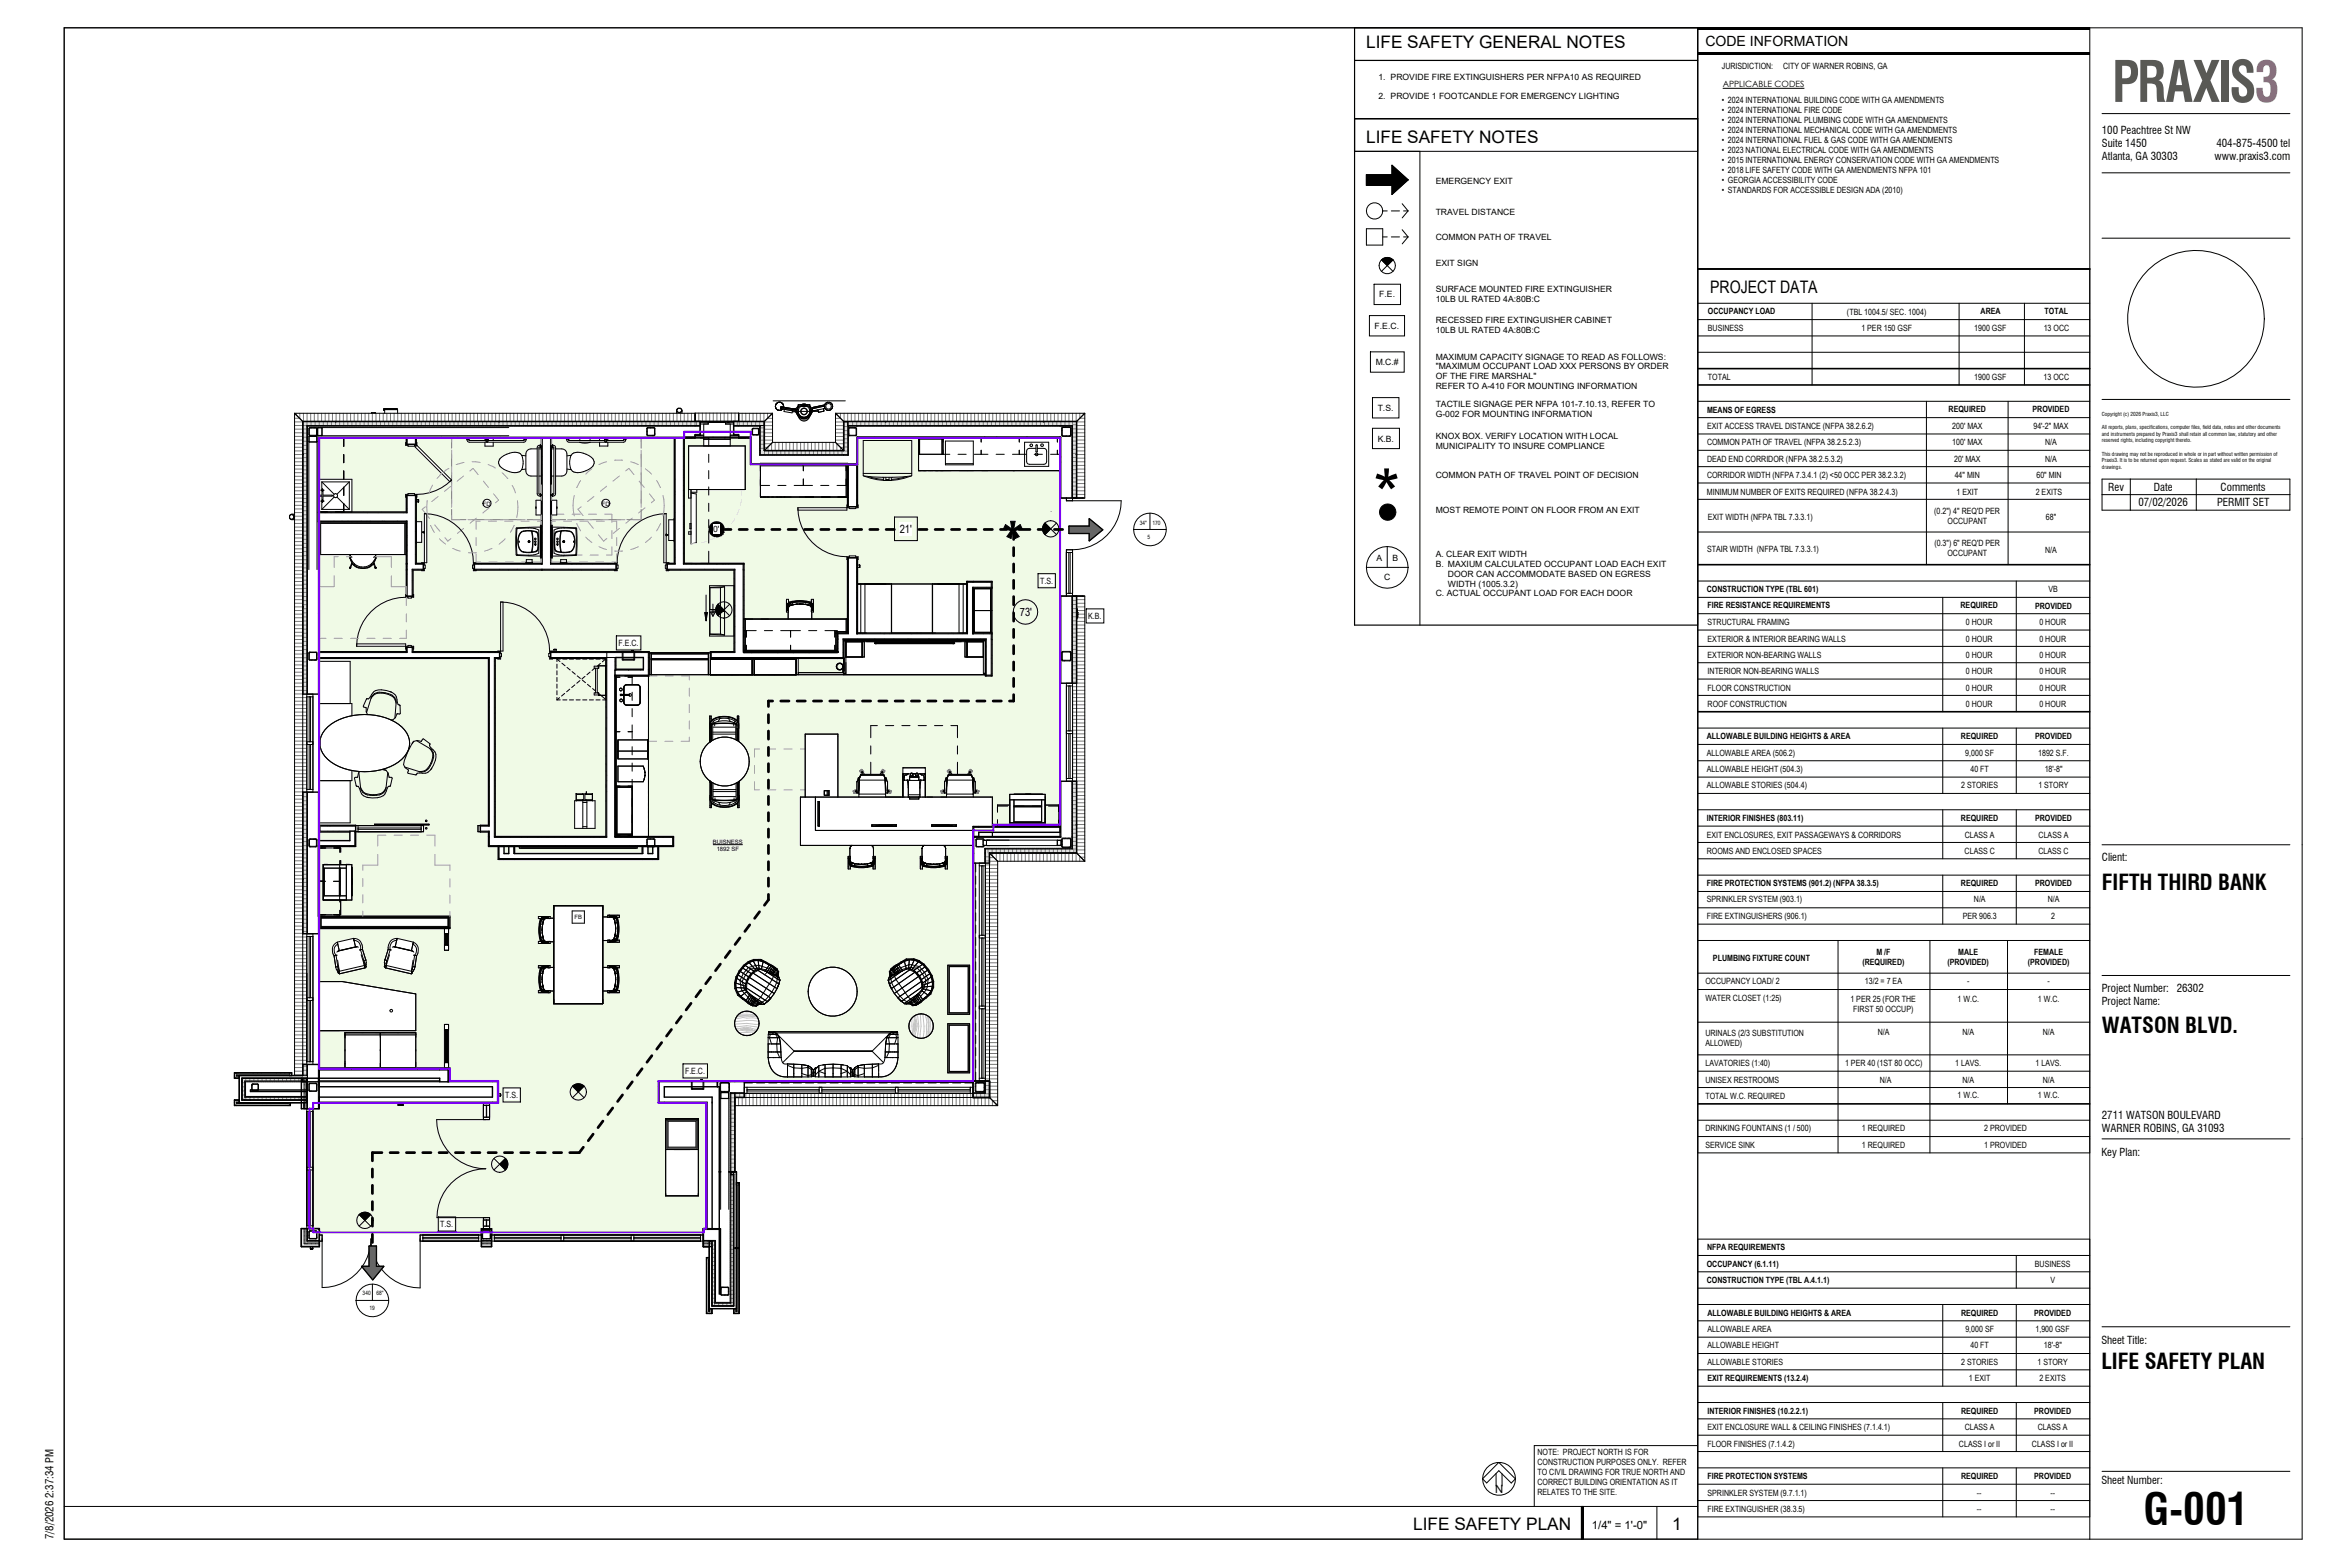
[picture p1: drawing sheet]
<svg xmlns="http://www.w3.org/2000/svg" width="914mm" height="610mm" viewBox="0 0 914 610" stroke-linecap="round" stroke-linejoin="round" font-family="sans-serif">
<defs><g id="words">
<text font-size="26.7" x="534.4" y="201.6">*</text>
<text font-size="21.7" fill="#595955" x="821.8" y="39.6">PRAXIS3</text>
<text font-size="17" x="834" y="593.1">G-001</text>
<g font-size="8.5">
<text x="817.9" y="346.3">FIFTH THIRD BANK</text>
<text x="817.9" y="401.9">WATSON BLVD.</text>
<text x="817.7" y="532.6">LIFE SAFETY PLAN</text>
</g>
<g font-size="6.7">
<text x="531.6" y="18.8">LIFE SAFETY GENERAL NOTES</text>
<text x="531.6" y="55.5">LIFE SAFETY NOTES</text>
<text x="665.4" y="113.8">PROJECT DATA</text>
<text x="549.9" y="595.3">LIFE SAFETY PLAN</text>
<text x="650.6" y="595.3">1</text>
</g>
<text font-size="5.5" x="663.6" y="17.8">CODE INFORMATION</text>
<g font-size="4.4">
<text x="350.1" y="207.3">21'</text>
<text x="396.9" y="239.6">73'</text>
<text x="581.8" y="580.7">N</text>
<text x="619.4" y="594.6">1/4&quot; = 1'-0&quot;</text>
</g>
<g font-size="4.2">
<text x="817.9" y="52.2">100 Peachtree St NW</text>
<text x="817.9" y="57.3">Suite 1450</text>
<text x="862.4" y="57.3">404-875-4500 tel</text>
<text x="817.9" y="62.4">Atlanta, GA 30303</text>
<text x="861.7" y="62.4">www.praxis3.com</text>
<text x="820.4" y="191">Rev</text>
<text x="838.1" y="191">Date</text>
<text x="864.1" y="191">Comments</text>
<text x="832.1" y="197">07/02/2026</text>
<text x="862.7" y="197">PERMIT SET</text>
<text x="817.9" y="335.1">Client:</text>
<text x="817.9" y="385.9">Project Number:</text>
<text x="847" y="385.9">26302</text>
<text x="817.9" y="391">Project Name:</text>
<text x="817.9" y="435.2">2711 WATSON BOULEVARD</text>
<text x="817.9" y="440.3">WARNER ROBINS, GA 31093</text>
<text x="817.7" y="449.6">Key Plan:</text>
<text x="817.7" y="522.7">Sheet Title:</text>
<text x="817.7" y="577.2">Sheet Number:</text>
<text x="20.8" y="598.9" transform="rotate(-90 20.8 598.9)">7/8/2026 2:37:34 PM</text>
</g>
<g font-size="3.4">
<text x="670" y="26.8">JURISDICTION:</text>
<text x="693.8" y="26.8">CITY OF WARNER ROBINS, GA</text>
<text x="536.3" y="31">1.</text>
<text x="541.1" y="31">PROVIDE FIRE EXTINGUISHERS PER NFPA10 AS REQUIRED</text>
<text x="670.3" y="34">APPLICABLE CODES</text>
<text x="536.3" y="38.7">2.</text>
<text x="541.1" y="38.7">PROVIDE 1 FOOTCANDLE FOR EMERGENCY LIGHTING</text>
<text x="670" y="40">• 2024 INTERNATIONAL BUILDING CODE WITH GA AMENDMENTS</text>
<text x="670" y="43.9">• 2024 INTERNATIONAL FIRE CODE</text>
<text x="670" y="47.8">• 2024 INTERNATIONAL PLUMBING CODE WITH GA AMENDMENTS</text>
<text x="670" y="51.7">• 2024 INTERNATIONAL MECHANICAL CODE WITH GA AMENDMENTS</text>
<text x="670" y="55.6">• 2024 INTERNATIONAL FUEL &amp; GAS CODE WITH GA AMENDMENTS</text>
<text x="670" y="59.5">• 2023 NATIONAL ELECTRICAL CODE WITH GA AMENDMENTS</text>
<text x="670" y="63.4">• 2015 INTERNATIONAL ENERGY CONSERVATION CODE WITH GA AMENDMENTS</text>
<text x="558.6" y="71.4">EMERGENCY EXIT</text>
<text x="670" y="67.3">• 2018 LIFE SAFETY CODE WITH GA AMENDMENTS NFPA 101</text>
<text x="670" y="71.2">• GEORGIA ACCESSIBILITY CODE</text>
<text x="670" y="75.1">• STANDARDS FOR ACCESSIBLE DESIGN ADA (2010)</text>
<text x="558.6" y="83.5">TRAVEL DISTANCE</text>
<text x="558.6" y="93.5">COMMON PATH OF TRAVEL</text>
<text x="558.6" y="103.4">EXIT SIGN</text>
<text x="558.6" y="113.6">SURFACE MOUNTED FIRE EXTINGUISHER</text>
<text x="536.7" y="115.7">F.E.</text>
<text x="558.6" y="117.5">10LB UL RATED 4A:80B:C</text>
<text x="558.6" y="125.7">RECESSED FIRE EXTINGUISHER CABINET</text>
<text x="664.5" y="122.3">OCCUPANCY LOAD</text>
<text x="718.7" y="122.5">(TBL 1004.5/ SEC. 1004)</text>
<text x="770.7" y="122.3">AREA</text>
<text x="795.5" y="122.3">TOTAL</text>
<text x="534.9" y="127.9">F.E.C.</text>
<text x="558.6" y="129.5">10LB UL RATED 4A:80B:C</text>
<text x="664.5" y="128.8">BUSINESS</text>
<text x="724.3" y="128.8">1 PER 150 GSF</text>
<text x="768.2" y="128.8">1900 GSF</text>
<text x="795.2" y="128.8">13 OCC</text>
<text x="535.3" y="142">M.C.#</text>
<text x="558.6" y="139.9">MAXIMUM CAPACITY SIGNAGE TO READ AS FOLLOWS:</text>
<text x="558.6" y="143.7">&quot;MAXIMUM OCCUPANT LOAD XXX PERSONS BY ORDER</text>
<text x="558.6" y="147.6">OF THE FIRE MARSHAL&quot;</text>
<text x="664.5" y="147.8">TOTAL</text>
<text x="768.2" y="147.9">1900 GSF</text>
<text x="795.2" y="147.9">13 OCC</text>
<text x="558.6" y="151.4">REFER TO A-410 FOR MOUNTING INFORMATION</text>
<text x="536.1" y="159.8">T.S.</text>
<text x="558.6" y="158.2">TACTILE SIGNAGE PER NFPA 101-7.10.13, REFER TO</text>
<text x="664.2" y="160.5">MEANS OF EGRESS</text>
<text x="758.2" y="160.5">REQUIRED</text>
<text x="790.9" y="160.5">PROVIDED</text>
<text x="558.6" y="162.1">G-002 FOR MOUNTING INFORMATION</text>
<text x="664.2" y="166.9">EXIT ACCESS TRAVEL DISTANCE (NFPA 38.2.6.2)</text>
<text x="759.6" y="166.9">200' MAX</text>
<text x="791.2" y="166.9">94'-2&quot; MAX</text>
<text x="536.1" y="171.8">K.B.</text>
<text x="558.6" y="170.7">KNOX BOX. VERIFY LOCATION WITH LOCAL</text>
<text x="664.2" y="173.3">COMMON PATH OF TRAVEL (NFPA 38.2.5.2.3)</text>
<text x="759.6" y="173.2">100' MAX</text>
<text x="795.8" y="173.2">N/A</text>
<text x="558.6" y="174.6">MUNICIPALITY TO INSURE COMPLIANCE</text>
<text x="664.2" y="179.6">DEAD END CORRIDOR (NFPA 38.2.5.3.2)</text>
<text x="760.4" y="179.7">20' MAX</text>
<text x="795.8" y="179.7">N/A</text>
<text x="664.2" y="186">CORRIDOR WIDTH (NFPA 7.3.4.1 (2) &lt;50 OCC PER 38.2.3.2)</text>
<text x="558.6" y="186">COMMON PATH OF TRAVEL POINT OF DECISION</text>
<text x="760.6" y="186.1">44&quot; MIN</text>
<text x="792.4" y="186.1">60&quot; MIN</text>
<text x="664.1" y="192.5">MINIMUM NUMBER OF EXITS REQUIRED (NFPA 38.2.4.3)</text>
<text x="761.3" y="192.6">1 EXIT</text>
<text x="792.1" y="192.6">2 EXITS</text>
<text x="558.6" y="199.4">MOST REMOTE POINT ON FLOOR FROM AN EXIT</text>
<text x="664.5" y="202.2">EXIT WIDTH (NFPA TBL 7.3.3.1)</text>
<text x="752.6" y="200.1">(0.2&quot;) 4&quot; REQ'D PER</text>
<text x="796.1" y="202.3">68&quot;</text>
<text x="277.5" y="206.9">0'</text>
<text x="757.8" y="204">OCCUPANT</text>
<text x="664.2" y="214.7">STAIR WIDTH (NFPA TBL 7.3.3.1)</text>
<text x="752.7" y="212.6">(0.3&quot;) 6&quot; REQ'D PER</text>
<text x="795.8" y="215">N/A</text>
<text x="535.6" y="218.4">A</text>
<text x="541.8" y="218.4">B</text>
<text x="558.6" y="216.7">A. CLEAR EXIT WIDTH</text>
<text x="558.6" y="220.5">B.</text>
<text x="563.4" y="220.5">MAXIUM CALCULATED OCCUPANT LOAD EACH EXIT</text>
<text x="757.8" y="216.5">OCCUPANT</text>
<text x="404.7" y="227.1">T.S.</text>
<text x="538.5" y="225.8">C</text>
<text x="563.4" y="224.4">DOOR CAN ACCOMMODATE BASED ON EGRESS</text>
<text x="558.6" y="232">C. ACTUAL OCCUPANT LOAD FOR EACH DOOR</text>
<text x="563.4" y="228.2">WIDTH (1005.3.2)</text>
<text x="664.1" y="230.4">CONSTRUCTION TYPE (TBL 601)</text>
<text x="797.1" y="230.4">VB</text>
<text x="664.4" y="236.7">FIRE RESISTANCE REQUIREMENTS</text>
<text x="762.9" y="236.7">REQUIRED</text>
<text x="791.9" y="236.7">PROVIDED</text>
<text x="423.4" y="240.8">K.B.</text>
<text x="664.4" y="243.2">STRUCTURAL FRAMING</text>
<text x="764.9" y="243.2">0 HOUR</text>
<text x="793.5" y="243.2">0 HOUR</text>
<text x="240.6" y="251.3">F.E.C.</text>
<text x="664.4" y="249.6">EXTERIOR &amp; INTERIOR BEARING WALLS</text>
<text x="764.9" y="249.6">0 HOUR</text>
<text x="793.5" y="249.6">0 HOUR</text>
<text x="664.4" y="255.9">EXTERIOR NON-BEARING WALLS</text>
<text x="764.9" y="255.9">0 HOUR</text>
<text x="793.5" y="255.9">0 HOUR</text>
<text x="664.4" y="262.3">INTERIOR NON-BEARING WALLS</text>
<text x="764.9" y="262.3">0 HOUR</text>
<text x="793.5" y="262.3">0 HOUR</text>
<text x="664.4" y="268.6">FLOOR CONSTRUCTION</text>
<text x="764.9" y="268.6">0 HOUR</text>
<text x="793.5" y="268.6">0 HOUR</text>
<text x="664.4" y="275">ROOF CONSTRUCTION</text>
<text x="764.9" y="275">0 HOUR</text>
<text x="793.5" y="275">0 HOUR</text>
<text x="664.1" y="287.6">ALLOWABLE BUILDING HEIGHTS &amp; AREA</text>
<text x="763" y="287.6">REQUIRED</text>
<text x="791.9" y="287.6">PROVIDED</text>
<text x="664.1" y="294">ALLOWABLE AREA (506.2)</text>
<text x="764.7" y="294">9,000 SF</text>
<text x="793.1" y="294">1892 S.F.</text>
<text x="664.1" y="300.3">ALLOWABLE HEIGHT (504.3)</text>
<text x="766.7" y="300.3">40 FT</text>
<text x="795.6" y="300.3">18'-8&quot;</text>
<text x="664.1" y="306.7">ALLOWABLE STORIES (504.4)</text>
<text x="763.1" y="306.7">2 STORIES</text>
<text x="793.1" y="306.7">1 STORY</text>
<text x="664.1" y="319.6">INTERIOR FINISHES (803.11)</text>
<text x="763" y="319.4">REQUIRED</text>
<text x="791.9" y="319.4">PROVIDED</text>
<text x="664.1" y="325.8">EXIT ENCLOSURES, EXIT PASSAGEWAYS &amp; CORRIDORS</text>
<text x="764.5" y="325.8">CLASS A</text>
<text x="793.2" y="325.8">CLASS A</text>
<text x="664.1" y="332.2">ROOMS AND ENCLOSED SPACES</text>
<text x="764.5" y="332.2">CLASS C</text>
<text x="793.2" y="332.2">CLASS C</text>
<text x="664.1" y="344.8">FIRE PROTECTION SYSTEMS (901.2) (NFPA 38.3.5)</text>
<text x="763" y="344.8">REQUIRED</text>
<text x="791.9" y="344.8">PROVIDED</text>
<text x="664.1" y="351.1">SPRINKLER SYSTEM (903.1)</text>
<text x="768.1" y="351.1">N/A</text>
<text x="796.8" y="351.1">N/A</text>
<text x="664.1" y="357.4">FIRE EXTINGUISHERS (906.1)</text>
<text x="763.7" y="357.4">PER 906.3</text>
<text x="798.2" y="357.4">2</text>
<text x="730.1" y="371.4">M /F</text>
<text x="762" y="371.4">MALE</text>
<text x="791.5" y="371.4">FEMALE</text>
<text x="666.5" y="373.7">PLUMBING FIXTURE COUNT</text>
<text x="724.7" y="375.3">(REQUIRED)</text>
<text x="757.7" y="375.3">(PROVIDED)</text>
<text x="789.1" y="375.3">(PROVIDED)</text>
<text x="663.6" y="383">OCCUPANCY LOAD/ 2</text>
<text x="725.6" y="383">13/2 = 7 EA</text>
<text x="765.4" y="383">-</text>
<text x="796.8" y="383">-</text>
<text x="663.6" y="389.4">WATER CLOSET (1:25)</text>
<text x="720" y="389.7">1 PER 25 (FOR THE</text>
<text x="761.7" y="389.7">1 W.C.</text>
<text x="793" y="389.7">1 W.C.</text>
<text x="721.1" y="393.6">FIRST 50 OCCUP)</text>
<text x="663.6" y="403">URINALS (2/3 SUBSTITUTION</text>
<text x="663.6" y="406.9">ALLOWED)</text>
<text x="730.6" y="402.7">N/A</text>
<text x="763.6" y="402.7">N/A</text>
<text x="794.9" y="402.7">N/A</text>
<text x="266.5" y="417.8">F.E.C.</text>
<text x="663.6" y="414.8">LAVATORIES (1:40)</text>
<text x="717.9" y="414.8">1 PER 40 (1ST 80 OCC)</text>
<text x="760.8" y="414.8">1 LAVS.</text>
<text x="792.1" y="414.8">1 LAVS.</text>
<text x="663.6" y="421.2">UNISEX RESTROOMS</text>
<text x="731.4" y="421.2">N/A</text>
<text x="763.6" y="421.2">N/A</text>
<text x="794.9" y="421.2">N/A</text>
<text x="196.5" y="427.2">T.S.</text>
<text x="663.6" y="427.5">TOTAL W.C. REQUIRED</text>
<text x="761.7" y="427.3">1 W.C.</text>
<text x="793" y="427.3">1 W.C.</text>
<text x="663.6" y="440.2">DRINKING FOUNTAINS (1 / 500)</text>
<text x="724.5" y="440.2">1 REQUIRED</text>
<text x="772.1" y="440.2">2 PROVIDED</text>
<text x="663.6" y="446.5">SERVICE SINK</text>
<text x="724.5" y="446.5">1 REQUIRED</text>
<text x="772.1" y="446.5">1 PROVIDED</text>
<text x="171.3" y="477.4">T.S.</text>
<text x="664.2" y="486.4">NFPA REQUIREMENTS</text>
<text x="664.1" y="492.8">OCCUPANCY (6.1.11)</text>
<text x="791.8" y="492.8">BUSINESS</text>
<text x="664.1" y="499.1">CONSTRUCTION TYPE (TBL A.4.1.1)</text>
<text x="797.8" y="499.1">V</text>
<text x="664.4" y="511.9">ALLOWABLE BUILDING HEIGHTS &amp; AREA</text>
<text x="763.1" y="511.8">REQUIRED</text>
<text x="791.5" y="511.8">PROVIDED</text>
<text x="664.4" y="518.2">ALLOWABLE AREA</text>
<text x="764.7" y="518.2">9,000 SF</text>
<text x="792" y="518.2">1,900 GSF</text>
<text x="664.4" y="524.6">ALLOWABLE HEIGHT</text>
<text x="766.7" y="524.6">40 FT</text>
<text x="795.3" y="524.6">18'-8&quot;</text>
<text x="664.4" y="530.9">ALLOWABLE STORIES</text>
<text x="763.1" y="530.9">2 STORIES</text>
<text x="792.8" y="530.9">1 STORY</text>
<text x="664.4" y="537.2">EXIT REQUIREMENTS (13.2.4)</text>
<text x="766.1" y="537.2">1 EXIT</text>
<text x="793.5" y="537.2">2 EXITS</text>
<text x="664.4" y="550">INTERIOR FINISHES (10.2.2.1)</text>
<text x="763.1" y="550">REQUIRED</text>
<text x="791.5" y="550">PROVIDED</text>
<text x="664.4" y="556.4">EXIT ENCLOSURE WALL &amp; CEILING FINISHES (7.1.4.1)</text>
<text x="764.5" y="556.4">CLASS A</text>
<text x="792.9" y="556.4">CLASS A</text>
<text x="664.4" y="562.8">FLOOR FINISHES (7.1.4.2)</text>
<text x="762.3" y="562.8">CLASS I or II</text>
<text x="790.6" y="562.8">CLASS I or II</text>
<text x="598.2" y="566">NOTE: PROJECT NORTH IS FOR</text>
<text x="598.2" y="569.9">CONSTRUCTION PURPOSES ONLY. REFER</text>
<text x="598.2" y="573.8">TO CIVIL DRAWING FOR TRUE NORTH AND</text>
<text x="664.4" y="575.4">FIRE PROTECTION SYSTEMS</text>
<text x="763.1" y="575.4">REQUIRED</text>
<text x="791.5" y="575.4">PROVIDED</text>
<text x="598.2" y="577.7">CORRECT BUILDING ORIENTATION AS IT</text>
<text x="598.2" y="581.6">RELATES TO THE SITE.</text>
<text x="664.4" y="581.9">SPRINKLER SYSTEM (9.7.1.1)</text>
<text x="769.3" y="581.9">--</text>
<text x="797.9" y="581.9">--</text>
<text x="664.4" y="588.2">FIRE EXTINGUISHER (38.3.5)</text>
<text x="769.3" y="588.2">--</text>
<text x="797.9" y="588.2">--</text>
</g>
<g font-size="2.3">
<text x="187.9" y="196.7">FD</text>
<text x="234.2" y="196.7">FD</text>
<text x="443.5" y="204.1">34&quot;</text>
<text x="446.5" y="209.7">5</text>
<text x="448.4" y="204.1">170</text>
<text x="277.4" y="328.3">BUISNESS</text>
<text x="278.9" y="331.1">1892 SF</text>
<text x="223.5" y="357.6">FB</text>
<text x="141.1" y="504">340</text>
<text x="146.5" y="504">68&quot;</text>
<text x="143.7" y="509.7">19</text>
</g>
<g font-size="2.1">
<text x="817.9" y="161.8">Copyright (c) 2026 Praxis3, LLC</text>
<text x="817.9" y="167">All reports, plans, specifications, computer files, field data, notes and other documents</text>
<text x="817.9" y="169.6">and instruments prepared by Praxis3 shall retain all common law, statutory and other</text>
<text x="817.9" y="172.1">reserved rights, including copyright thereto.</text>
<text x="817.9" y="177.3">This drawing may not be reproduced in whole or in part without written permission of</text>
<text x="817.9" y="179.9">Praxis3. It is to be returned upon request. Scales as stated are valid on the original</text>
<text x="817.9" y="182.5">drawings.</text>
</g>
</g></defs>
<path d="M284.4 425.4h1.5v30.5h-1.5z" fill="#e1e1e1"/>
<g fill="#fff">
<path d="M385 331.9h33.9l3.2 3.1h-33.9z"/>
<path d="M378.6 325.4h34.2v.4h-34.2z"/>
<path d="M385 331.8l33.9 .1z"/>
</g>
<path d="M383.4 330.3h35.5v1.5h-35.5z" fill="#e1e1e1"/>
<g fill="#fff">
<path d="M383.2 330h34.1v.3h-34.1z"/>
<path d="M289.6 425.4h89v1.5h-89z"/>
<path d="M289.6 420.5h89v.6h-89z"/>
<path d="M378.9 325.8v4.2h38.2v-4.2zM413.2 326.3l.4-.3 3 .1 .2 .4-.1 3-.4 .2h-3l-.2-.4zM413.4 326.4v3h3.1v-3zM379.8 326.4l2.7-.1 .4 .5 29.9 .1 .1 1.9-30 .2-.4 .5h-2.4l-.4-.4zM380 326.5v2.7h2.7v-2.7z"/>
<path d="M286 426.9v3.2h102.2l-3.1-3zM378.7 426.9l6.4 .1z"/>
<path d="M280.9 420.5v.4h8.7v-.4zM378.7 420.6l.2 .3z"/>
<path d="M378.7 426.9h6.3zM285.9 426.9h3.7z"/>
</g>
<path d="M285.9 425.4v1.5h3.7v-1.5zM378.6 425.4v1.5h6.4l-1.6-1.5z" fill="#e1e1e1"/>
<g fill="#fff">
<path d="M383.4 335.8h1.6v84.7h-1.6z"/>
<path d="M378.6 335.8h.9v84.7h-.9z"/>
<path d="M378.6 425.1v.3h4.8l-.2-.3zM284.4 425.1v.3h5.2v-.3z"/>
<path d="M284.1 420.9v4.2h5.5v-4.2zM378.6 420.9v4.2h4.6l-.4-.3h-3.1l-.2-.5v-2.9zM379.7 421.6l.1 2.9 2.9 .1z"/>
<path d="M385 331.9l.1 95.2 3.1 3v-95.1zM385 420.6l.1 6.4z"/>
<path d="M378.7 420.6l.2 .3zM378.6 325.8v10h.3v-10z"/>
<path d="M385 420.6v6.3zM385 331.9v3.9z"/>
</g>
<path d="M383.4 420.5v4.9l1.6 1.5v-6.4zM383.4 331.8v4h1.6v-4z" fill="#e1e1e1"/>
<g fill="#fff">
<path d="M144.7 160.6l1.2 .2z"/>
<path d="M144.6 160.6l.1 .2z"/>
<path d="M145.9 160.6l.1 .2z"/>
<path d="M149.4 159.5h.2z"/>
<path d="M149.4 159.1l.3 .2z"/>
<path d="M149.3 159.3h.4z"/>
<path d="M149.4 159.1l.3 .2h-.4z"/>
<path d="M150.1 159.2l4.2 .1z"/>
<path d="M149.7 159.2l.4 .1z"/>
<path d="M154.3 159.2l.4 .1z"/>
<path d="M149.7 159.3h.4v1.5h-.4z"/>
<path d="M154.3 159.3h.4v1.5h-.4z"/>
<path d="M150.1 159.3h4.2v1.5h-4.2z"/>
<path d="M114.6 160.8h155.9v3.2h-152.7z"/>
<path d="M123.9 170h146.6v.4h-146.6z"/>
<path d="M383.2 420.5v4.6l.2 .3v-4.9zM383.2 330.3v5.5h.2v-5.5z"/>
<path d="M383.2 424.3l-.3 .5 .3 .3zM379.8 421.4l3 3.1v-3.1zM378.9 420.5l.6 .9 .4-.3h2.8l.5 .5v-1.1zM378.9 330v5.8h4.3v-5.8z"/>
<path d="M194.1 164h.2zM130.5 164h.3z"/>
<path d="M117.8 164h12.8zM130.8 164h63.3zM194.3 164h76.2z"/>
</g>
<path d="M117.9 164h152.6v1.5h-152.6z" fill="#e1e1e1"/>
<g fill="#fff">
<path d="M119.4 165.5h151.1v.3h-151.1z"/>
<path d="M114.6 160.8l3.2 3.2v254.4h-3.2z"/>
<path d="M119.6 165.8v4.2l.9-.3h2.7l.2 .3h147.1v-4.2zM123.6 166.4l74.3-.1 .3 .3v2.7l-74.5 .2zM251.8 166.4h2.9v3h-2.9zM120.3 166.4h2.9v3h-2.9zM251.9 166.6v2.7h2.7v-2.7zM120.4 166.6v2.7h2.7v-2.7z"/>
<path d="M117.8 363.2v50.9h1.6v-50.9zM117.8 341.9v.3zM117.8 270v38.2h1.6v-38.2zM117.8 236v.3zM117.8 176.7v.2z"/>
<path d="M121.8 363.2v50.9h2.4v-50.9zM121.8 270v38.2h2.4v-38.2z"/>
<path d="M123.9 414.1v5.4h.3v-5.4zM123.9 308.2v55h.3v-55zM123.9 170.4v32.3l.3-3.2v-29.1zM123.9 202.7v67.3h.3v-67.3z"/>
<path d="M117.8 414.1l.1 4.4zM117.8 342.2l.1 21zM117.8 308.2l.1 33.8zM117.8 236.3l.1 33.7zM117.9 176.9v59.2zM117.8 164l.1 12.7z"/>
</g>
<path d="M117.9 414.1v4.4h1.5v-4.4zM117.9 308.2v55h1.5v-55zM117.9 165.5v104.5h1.5v-104.5z" fill="#e1e1e1"/>
<g fill="#fff">
<path d="M422.1 160.8v32.9h-3.2v-29.7z"/>
<path d="M417.3 265.8v38.1h1.6v-38.1z"/>
<path d="M412.5 265.8h2.4v38.1h-2.4z"/>
<path d="M119.4 414.1v4.4h.2v-4.4zM119.4 308.2v55h.2v-55zM119.4 165.8v104.2h.2v-104.2z"/>
<path d="M119.6 414.1v5.4h4.3v-5.4zM119.6 308.2v55h4.3v-55zM120.2 326.5l.5-.2 2.4 .1 .3 .4-.1 2.4-.4 .3-2.5-.1-.2-.4zM120.5 326.6v2.6h2.5v-2.6zM119.6 170v100h4.3v-100h-.5l-.1 51.5-.2 .3h-2.7l-.2-.4v-51.4zM120.3 253.8h2.9v2.9h-2.9zM120.4 253.9v2.7h2.7v-2.7z"/>
<path d="M419.4 238.3l-.1 .8zM418.9 231.9v4.7l.3 1.7h.2l-.2 .9 .1 .8h-.3l-.1 .8v91.1l3.2 3.1v-103.1z"/>
<path d="M418.9 320.9v10.9zM418.9 303.9v16.9zM418.9 231.9v33.9zM418.9 176.9v16.8zM418.9 164v12.7z"/>
<path d="M412.5 303.9v21.5h.3v-21.5zM412.5 231.9v33.9h.3v-33.9zM412.5 170v23.7h.3v-23.7z"/>
<path d="M412.8 303.9v21.9h4.3v-21.9zM412.8 231.9v33.9h4.3v-33.9zM413.2 253.7l.4-.3 3 .1 .2 .4-.1 3-.4 .2-3-.1-.2-.4zM413.4 253.7v3.1h3.1v-3.1zM412.8 165.8v27.9h4.3v-27.9zM413.2 166.3l.4-.2h3l.2 .5-.1 2.9-.4 .3-3-.1-.2-.4zM413.4 166.4v3.1h3.1v-3.1z"/>
<path d="M417.1 303.9v26.1h.2v-26.1zM417.1 231.9v33.9h.2v-33.9zM417.1 165.5v28.2h.2v-28.2z"/>
</g>
<path d="M417.3 303.9v26.4h1.6v-26.4zM417.3 231.9v33.9h1.6v-33.9zM417.3 164v29.7h1.6v-29.7z" fill="#e1e1e1"/>
<g fill="#fff">
<path d="M325.1 160.8h97l-3.2 3.2h-90.6z"/>
<path d="M344.5 164h.3zM405.9 164h.3z"/>
<path d="M328.3 164h16.3zM406.2 164h12.7zM344.7 164h61.3z"/>
</g>
<path d="M329.9 164h87.4v1.5h-87.4z" fill="#e1e1e1"/>
<g fill="#fff">
<path d="M330.1 165.5h87v.3h-87z"/>
<path d="M333.3 165.8h79.5v4.2h-79.5z"/>
<path d="M287.4 160.8h13.2l-3.2 3.2h-10z"/>
<path d="M291.8 170h.6v.4h-.6z"/>
<path d="M287.4 164h10z"/>
</g>
<path d="M287.4 164h10v1.5h-10z" fill="#e1e1e1"/>
<g fill="#fff">
<path d="M287.4 165.5h8.4v.3h-8.4z"/>
<path d="M297.4 175.3l3.2-3.2h24.5l3.2 3.2z"/>
<path d="M297.4 175.3h30.9z"/>
<path d="M287.4 165.8v4.2h8.2v-4.2zM292.8 166.7h2.4v2.4h-2.4zM292.9 166.8v2.2h2.2v-2.2z"/>
<path d="M292.1 180.3v.3h36.2v-.3zM329.8 180.3v.3h3.5v-.3z"/>
</g>
<path d="M295.8 175.3h32.5v1.6h-32.5z" fill="#e1e1e1"/>
<g fill="#fff">
<path d="M295.6 176.9h34.3v.2h-34.3z"/>
<path d="M292.4 177.1h37.7v3.2h-37.7z"/>
<path d="M325.1 160.8l3.2 3.2v11.3l-3.2-3.2z"/>
<path d="M328.3 164v11.3z"/>
<path d="M333.3 170h.3v10.6h-.3z"/>
<path d="M329.9 165.5h.2v11.6h-.2z"/>
<path d="M330.1 169.1v11.2h3.2v-11.2l-.4 .4h-2.4zM330.4 166.6v2.7h2.7v-2.7zM330.1 165.8v.9l.4-.4h2.4l.4 .4v-.9z"/>
</g>
<path d="M328.3 164h1.6v12.9h-1.6z" fill="#e1e1e1"/>
<g fill="#fff">
<path d="M270.5 163.9l16.9 .1z"/>
<path d="M270.5 169v.3h1.9v-.3zM285.5 169v.3h1.9v-.3z"/>
<path d="M270.5 164h1.9zM285.5 164h1.9z"/>
</g>
<path d="M270.5 164v1.5h1.9v-1.5zM285.5 164v1.5h1.9v-1.5z" fill="#e1e1e1"/>
<g fill="#fff">
<path d="M297.4 164l3.2-3.2v11.3l-3.2 3.2z"/>
<path d="M292.1 170.4h.3v9.9h-.3z"/>
<path d="M297.4 164v11.3z"/>
<path d="M270.5 165.5v.3h1.9v-.3zM285.5 165.5v.3h1.9v-.3z"/>
<path d="M270.5 165.8v3.2h1.9v-3.2zM285.5 165.8v3.2h1.9v-3.2z"/>
<path d="M272.4 164.9v4.4h1.4v-4.4zM284.1 164.9v4.4h1.4v-4.4zM272.4 164v.3h13.1v-.3z"/>
</g>
<path d="M295.8 165.5h1.6v9.8h-1.6z" fill="#e1e1e1"/>
<g fill="#fff">
<path d="M295.6 165.8h.2v11.1h-.2z"/>
<path d="M292.4 170h3.2v7.1h-3.2z"/>
<path d="M114 200h.6v2.1l-.6 .1v-.3a1.41 1.41 0 0 0 0-1.9z"/>
<path d="M114 200.4l.3 .8-.3 .6z"/>
<path d="M113.2 200.3l.8 .1v1.4l-.3 .2-.5-.1 .3-.7z"/>
<path d="M113 200.4a.82 .82 0 0 1 .6 .7 .82 .82 0 0 1-.5 .8l-.4-.6z"/>
<path d="M232.9 259h2.9v11.6h-2.9v-1l.1 .9h2.7v-11.4h-2.7l-.1 .8z"/>
<path d="M231.2 259.2h1.7v.8h-.5v9.6h.5v.8h-1.7v-.8h.5v-9.6h-.5z"/>
<path d="M112.1 429h.8v1h-.8z"/>
<path d="M112.9 429l.1 1.1z"/>
<path d="M113.4 417.3l.1 1.1z"/>
<path d="M112.6 417.4h.8v1h-.8z"/>
<path d="M92.1 429.2h20v.8h-20z"/>
<path d="M91.3 430l21.6 .1z"/>
<path d="M91.3 417.3l22.1 .1z"/>
<path d="M92.1 417.4h20.5v.8h-20.5z"/>
<path d="M93.2 427.9h26v1h-26z"/>
<path d="M93.1 428.9l24.2 .1z"/>
<path d="M93.2 418.5h26.4v1h-26.4z"/>
<path d="M93.1 418.4l24.7 .1z"/>
<path d="M285.4 455.9h1.1v1h-1.1z"/>
<path d="M285.4 455.9h1.2z"/>
<path d="M286.6 460.2h1v.8h-1z"/>
<path d="M286.6 460.1l1 .1z"/>
<path d="M275 490.1h.8v20h-.8z"/>
<path d="M274.9 489.3l.1 21.6z"/>
<path d="M286.8 461h.8v24.4h-.5v.3h.5v24.4h-.8z"/>
<path d="M276 482.9h1v25.2h-1z"/>
<path d="M276 484.9v24.1z"/>
<path d="M285.5 456.9h1v28.5h-.5v.3h.5v22.4h-1z"/>
<path d="M91.2 427.9l1.9 .1z"/>
<path d="M91.3 428h1.8v.8h-1.8z"/>
<path d="M91.2 428l.1 2.1z"/>
<path d="M91.3 428.8h.8v1.2h-.8z"/>
<path d="M91.3 418.6h1.8v.8h-1.8z"/>
<path d="M91.2 419.4l1.9 .1z"/>
<path d="M91.3 417.4h.8v1.2h-.8z"/>
<path d="M91.2 417.3l.1 2.1z"/>
<path d="M93.2 419.5h1v8.4h-1z"/>
<path d="M93.1 418.5l.1 10.4z"/>
<path d="M274.9 489.2l1.1 .1z"/>
<path d="M275 489.3h1v.8h-1z"/>
<path d="M275 510.1h1.2v.8h-1.2z"/>
<path d="M274.9 510.9l2.1 .1z"/>
<path d="M276.2 509.1h.8v1.8h-.8z"/>
<path d="M277 509.1v1.9z"/>
<path d="M285.6 510.9l2 .1z"/>
<path d="M286.4 510.1h1.2v.8h-1.2z"/>
<path d="M285.5 509.1l.1 1.9z"/>
<path d="M285.6 509.1h.8v1.8h-.8z"/>
<path d="M276 509l10.6 .1z"/>
<path d="M276 508.1h10.5v.9h-10.5z"/>
<path d="M113.6 202.1l.4-.1zM113.7 200.1l.3 .2z"/>
<path d="M112.4 201.2a1 1 0 0 0 2 0 1 1 0 0 0-2 0zM112.5 201.2a.9 .9 0 0 1 1.8 0 .9 .9 0 0 1-1.8 0z"/>
<path d="M287.6 485.7v25.2zM287.6 460.2v25.2z"/>
<path d="M286.5 485.7l.1 23.3zM286.5 455.9l.1 29.5z"/>
<path d="M279.9 455.9v47.6h.5v-2.4l.4-.4 2.7 .1 .1 2.7h.5v-47.6h-.5v14.5l-.3 .3h-2.7l-.2-.3v-14.5zM280.6 500.9v2.6h2.8l-.1-2.6z"/>
</g>
<path d="M284.4 455.9h1v51.1h-1z" fill="#e1e1e1"/>
<path d="M284.1 455.9h.3v50.8h-.3z" fill="#fff"/>
<path d="M277 507h8.4v1.1h-8.4z" fill="#e1e1e1"/>
<g fill="#fff">
<path d="M278.1 506.7h6.3v.3h-6.3z"/>
<path d="M278.4 478.3h1.5v25.2h-1.5z"/>
<path d="M278.4 503.5v3.2h5.7v-3.2h-.5l-.4 .4h-2.4l-.4-.4zM280.6 503.5l.2 .2h2.4l.2-.2z"/>
</g>
<path d="M277 482.8h1.1v24.2h-1.1z" fill="#e1e1e1"/>
<g fill="#fff">
<path d="M278.1 482.6h.3v24.1h-.3z"/>
<path d="M120.9 485.8l.7 .1z"/>
<path d="M120.8 485l.1 .8z"/>
<path d="M120.9 485h.7v.8h-.7z"/>
<path d="M121.6 485l.1 .8z"/>
<path d="M283.1 164.2l.5 .1z"/>
<path d="M276.3 164.2l.2 .1z"/>
<path d="M276.9 164.2l.4 .1z"/>
<path d="M277.5 164.2l.2 .1z"/>
<path d="M278.1 164.2l.2 .1z"/>
<path d="M279.4 164.2l.5 .1z"/>
<path d="M280 164.2l.2 .1z"/>
<path d="M280.6 164.2l.3 .1z"/>
<path d="M282.3 164.3h3.2v.6h-3.2z"/>
<path d="M273.8 164.9h1.8v-.6h6.7v.6h1.8v6h-10.3z"/>
<path d="M272.4 164.3h3.2v.6h-3.2z"/>
<path d="M268.9 190.4h2.2v1.1h-2.2z"/>
<path d="M268.4 203.7h.5v2h-.5z"/>
<path d="M268 206.9h.9v.9h-.9z"/>
<path d="M267.9 190.4h1v3.4h-1z"/>
<path d="M268.9 191.8l2 .4v19l-2 .4z"/>
<path d="M267.9 173.5h22.1v16.9h-22.1z"/>
<path d="M273.8 170.9h10.3v2.6h-10.3z"/>
<path d="M270.5 160.7h16.9v3.2h-16.9z"/>
<path d="M321.2 157a1.59 1.59 0 0 1 1.8-.4 1.59 1.59 0 0 1 1 1.5h-.5a1.08 1.08 0 0 0-1.1-1.1 1.08 1.08 0 0 0-1.1 1.1h-.5z"/>
<path d="M320.8 158.1h.5a1.08 1.08 0 0 0 1.1 1 1.08 1.08 0 0 0 1.1-1h.5a1.59 1.59 0 0 1-1.6 1.5 1.59 1.59 0 0 1-1.6-1.5z"/>
<path d="M263.3 160.2h.2a1.41 1.41 0 0 0 1.9 0v.6h-2.1z"/>
<path d="M263.7 160.2h1.3l-.6 .2z"/>
<path d="M263.5 159.4l.9 .3 .7-.3 .1 .5-.2 .3h-1.3z"/>
<path d="M263.7 159.1a.82 .82 0 0 1 1.4 .3l-.6 .3a.56 .56 0 0 1-.6 0 .56 .56 0 0 1-.2-.6z"/>
<path d="M194.7 425.5v.9z"/>
<path d="M193.9 425.5h.7v.9h-.7z"/>
<path d="M156 429.9l.8 .1z"/>
<path d="M155.9 429.1l.1 .7z"/>
<path d="M156 429.1h.8v.7h-.8z"/>
<path d="M156.8 429.1l.1 .7z"/>
<path d="M155 429.9l.7 .1z"/>
<path d="M154.9 429.1l.1 .7z"/>
<path d="M155 429.1h.7v.7h-.7z"/>
<path d="M155.7 429.1l.1 .7z"/>
<path d="M316.1 158.7l4.8-1.1 .1 1.3-.6 .1 .1 1-1.9 .4-.3-.9-1.9 .2z"/>
<path d="M279.1 420.5h1.8v.4h-1.8z"/>
<path d="M382 392.4h.5v27.1h-.5z"/>
<path d="M381 335.8h2.4v1h-2.4z"/>
<path d="M381 419.5h2.4v1h-2.4z"/>
<path d="M382 336.8h.5v27h-.5z"/>
<path d="M381 363.8h2.4v1.1h-2.4z"/>
<path d="M382 364.9h.5v26.5h-.5z"/>
<path d="M381 391.4h2.4v1h-2.4z"/>
<path d="M349.5 423.9h28v.5h-28z"/>
<path d="M289.6 423h1.1v2.4h-1.1z"/>
<path d="M377.5 423h1.1v2.4h-1.1z"/>
<path d="M319.8 423.9h28.6v.5h-28.6z"/>
<path d="M348.4 423h1.1v2.4h-1.1z"/>
<path d="M290.7 423.9h28v.5h-28z"/>
<path d="M318.7 423h1.1v2.4h-1.1z"/>
<path d="M120.3 364.3h.5v23.8h-.5z"/>
<path d="M119.4 413h2.4v1.1h-2.4z"/>
<path d="M119.4 363.2h2.4v1.1h-2.4z"/>
<path d="M120.3 389.2h.5v23.8h-.5z"/>
<path d="M119.4 388.1h2.4v1.1h-2.4z"/>
<path d="M415.9 266.8h.5v17.5h-.5z"/>
<path d="M414.9 302.9h2.4v1h-2.4z"/>
<path d="M414.9 265.8h2.4v1h-2.4z"/>
<path d="M415.9 285.4h.5v17.5h-.5z"/>
<path d="M414.9 284.3h2.4v1.1h-2.4z"/>
<path d="M378.6 426.9v.2h6.5v-6.6h-.1l.1 6.5zM378.6 420.5l.1 .4 .2-.4z"/>
<path d="M321.5 159.3l.2 .2zM321 158.7l.3 .5zM323.8 158.8l-.1 .2zM320.8 158.1l.1 .5z"/>
<path d="M320.9 157.6l-.1 .5zM323.9 157.6l.1 .5zM323.7 157.2l.1 .3zM321.1 157.2l-.1 .2zM321.9 156.6l.2-.1z"/>
<path d="M263.3 159.8l.2 .4zM265.4 159.9l-.2 .3z"/>
<path d="M263.6 158.9a.93 .93 0 0 0 .1 1.4 .93 .93 0 0 0 1.3-.1 .93 .93 0 0 0-.3-1.4zM263.5 159.5a.88 .88 0 0 1 1.7 0 .88 .88 0 0 1-1.7 0z"/>
<path d="M279.1 420.9v1.9h1l.1-1.4 .7-.3v-.2zM280.5 421.4l-.1 1.4h.5v-1.4z"/>
<path d="M381 392.4v27.1h1v-27.1zM382.5 392.4v27.1h.9v-27.1z"/>
<path d="M381 336.8v27h1v-27zM382.5 336.8v27h.9v-27z"/>
<path d="M381 364.9v26.5h1v-26.5zM382.5 364.9v26.5h.9v-26.5z"/>
<path d="M349.5 424.4v1h28v-1zM349.5 423v.9h28v-.9z"/>
<path d="M319.8 424.4v1h28.6v-1zM319.8 423v.9h28.6v-.9z"/>
<path d="M290.7 424.4v1h28v-1zM290.7 423v.9h28v-.9z"/>
<path d="M120.8 364.3v23.8h1v-23.8zM119.4 364.3v23.8h.9v-23.8z"/>
<path d="M120.8 389.2v23.8h1v-23.8zM119.4 389.2v23.8h.9v-23.8z"/>
<path d="M414.9 266.8v17.5h1v-17.5zM416.4 266.8v17.5h.9v-17.5z"/>
<path d="M414.9 285.4v17.5h1v-17.5zM416.4 285.4v17.5h.9v-17.5z"/>
<path d="M123.9 478v.3h.3v-.3zM123.9 419.5v11.8h.3v-11.8z"/>
<path d="M117.3 478v6.9zM117.3 429v2.3zM117.3 424v.6z"/>
<path d="M117.3 477.9v7h1v-7zM117.3 428.9v2.4h1v-2.4zM117.5 426.5v.4h.6v-.4zM117.3 424v.6h1v-.6zM117.7 420.5l.2 .4z"/>
<circle cx="322.4" cy="158.1" r="1.08"/>
</g>
<path d="M118.3 477.9v6h1.1v-6zM119.3 419.5v1h-1v.4h1v3.1h-1v.6h.9v1.9h-.9v.4h.9v2h-.9v2.4h1.1z" fill="#e1e1e1"/>
<g fill="#fff">
<path d="M119.4 477.9v4.9h.2v-4.9zM119.4 419.5v11.8h.2v-11.8z"/>
<path d="M119.6 477.9v4.7h4.3v-4.7zM120.3 478.9h2.9v3h-2.9zM120.4 479v2.7h2.7v-2.7zM119.6 419.5v11.8h4.3v-11.8zM120.3 421.5h2.9v3h-2.9zM120.4 421.6v2.7h2.7v-2.7z"/>
<path d="M187.3 478v.3h4v-.3zM273.7 478v.3h6.2v-.3z"/>
<path d="M187.4 484.9h3.8zM117.3 484.9h6.9zM273.7 484.9h2.3z"/>
<path d="M118.3 483.9v1h5.9v-1zM187.3 483.9v1h4v-1zM273.7 483.9v1h2.3v-1z"/>
</g>
<path d="M119.4 482.8v1.1h4.8v-1.1zM187.3 482.8v1.1h4v-1.1zM273.7 482.8v1.1h2.3v-1h1z" fill="#e1e1e1"/>
<g fill="#fff">
<path d="M124.3 480.4h1v2.4h-1z"/>
<path d="M164.5 481.4h21.8v.5h-21.8z"/>
<path d="M186.3 480.4h1v2.4h-1z"/>
<path d="M163.5 480.4h1v2.4h-1z"/>
<path d="M119.4 476.9h2.4v1h-2.4z"/>
<path d="M120.3 455.1h.5v21.8h-.5z"/>
<path d="M119.4 431.3h2.4v1.1h-2.4z"/>
<path d="M120.3 432.4h.5v21.7h-.5z"/>
<path d="M119.4 454.1h2.4v1h-2.4z"/>
<path d="M117.2 477.9l.1 7h6.9v-6.9l-.3-.1h.4v7.1h-7.1z"/>
<path d="M95.5 424h2v2.5h-2z"/>
<path d="M187.3 482.6v.2h4v-.2zM119.6 482.6v.2h4.6v-.2zM273.7 482.6v.2h4.4v-.2z"/>
<path d="M123.9 478.3v4.3h.3v-4.3zM187.3 478.3v4.3h4v-4.3zM273.7 478.3v4.3h4.7v-4.3zM187.7 478.9h3.1v3h-3.1zM187.8 478.9v2.9h2.9v-2.9z"/>
<path d="M164.5 481.9v.9h21.8v-.9zM164.5 480.4v1h21.8v-1z"/>
<path d="M119.4 432.4v21.7h.9v-21.7zM120.8 432.4v21.7h1v-21.7z"/>
<path d="M119.4 455.1v21.8h.9v-21.8zM120.8 455.1v21.8h1v-21.8z"/>
</g>
<path d="M94.2 420.5h1v7.4h-1z" fill="#e1e1e1"/>
<g fill="#fff">
<path d="M95.2 420.9h.3v6h-.3z"/>
<path d="M97.5 424.6h21.7v1.9h-21.7z"/>
</g>
<path d="M95.2 426.9h24v1h-24z" fill="#e1e1e1"/>
<path d="M95.5 426.5v.4h22v-.4zM118.1 426.6l.2 .3z" fill="#fff"/>
<path d="M94.2 419.5h25.1v1h-25.1z" fill="#e1e1e1"/>
<g fill="#fff">
<path d="M414.9 193.7h2.4v1.1h-2.4z"/>
<path d="M415.9 214.9h.5v15.9h-.5z"/>
<path d="M414.9 230.8h2.4v1.1h-2.4z"/>
<path d="M414.9 213.9h2.4v1h-2.4z"/>
<path d="M120.3 271.1h.5v17.5h-.5z"/>
<path d="M119.4 307.1h2.4v1.1h-2.4z"/>
<path d="M119.4 270h2.4v1.1h-2.4z"/>
<path d="M120.3 289.6h.5v17.5h-.5z"/>
<path d="M119.4 288.6h2.4v1h-2.4z"/>
<path d="M273.7 484.9l2.3 .1z"/>
<path d="M272.6 480.4h1.1v2.4h-1.1z"/>
<path d="M246.6 481.4h26v.5h-26z"/>
<path d="M219.4 481.4h26.2v.5h-26.2z"/>
<path d="M192.3 481.4h26v.5h-26z"/>
<path d="M191.3 480.4h1v2.4h-1z"/>
<path d="M218.3 480.4h1.1v2.4h-1.1z"/>
<path d="M245.6 480.4h1v2.4h-1z"/>
<path d="M305.2 159.2l3.1 .6-.1 .8-3.1-.5z"/>
<path d="M308.7 159.8l1.2 .2v-.2h.6v.4h-1.8z"/>
<path d="M310 159.4h.5v.4h-.6z"/>
<path d="M308.3 159.8h.4v.4h-.4z"/>
<path d="M309 159.1v.3z"/>
<path d="M304.9 158.4l4.1 .7-.1 .3-4-.7z"/>
<path d="M304.8 158.4l.1 .3z"/>
<path d="M304 158.6l5.7 .9v.5l-5.8-1z"/>
<path d="M309.5 159.3l.2 .2z"/>
<path d="M304 158.4l.2 .2z"/>
<path d="M310.6 158h4.5l.1 2h-.4l-.4-1.6h-3.1l.3 1.6h-1.1z"/>
<path d="M310.6 157.5h4.5v.5h-4.5z"/>
<path d="M311.3 158.4h3.1l.4 1.6h.3a2.28 2.28 0 0 1-2.3 2.3 2.28 2.28 0 0 1-2.2-2.3h1z"/>
<path d="M315.2 159.8v.2z"/>
<path d="M310.5 160a2.36 2.36 0 0 0 2.4 2.3 2.36 2.36 0 0 0 2.3-2.3 2.38 2.38 0 0 1-2.3 2.4 2.38 2.38 0 0 1-2.4-2.2z"/>
<path d="M315.2 159.6l.1 .4z"/>
<path d="M310.4 160.2a2.41 2.41 0 0 0 2.5 2.2 2.41 2.41 0 0 0 2.4-2.4 2.41 2.41 0 0 1-2.4 2.5 2.41 2.41 0 0 1-2.5-2.3z"/>
<path d="M310.3 160.2a2.57 2.57 0 0 0 2.6 2.3 2.57 2.57 0 0 0 2.5-2.5 2.56 2.56 0 0 1-2.5 2.6 2.56 2.56 0 0 1-2.6-2.4z"/>
<path d="M310.1 160.2h.2a2.57 2.57 0 0 0 2.6 2.4 2.57 2.57 0 0 0 2.5-2.6h.3a2.81 2.81 0 0 1-2.8 2.8 2.81 2.81 0 0 1-2.8-2.6z"/>
<path d="M310 160.2a2.84 2.84 0 0 0 2.9 2.7 2.84 2.84 0 0 0 2.8-2.9 2.84 2.84 0 0 1-2.8 2.9 2.84 2.84 0 0 1-2.9-2.7z"/>
<path d="M302.6 157.2a.98 .98 0 0 1 1.2-.1 .98 .98 0 0 1 .5 1h-2.1z"/>
<path d="M302.2 158.1h2.2l-.1 .2h-.5v.7l-.5 .1a1.03 1.03 0 0 1-1.1-1z"/>
<path d="M302.2 156.9a1.6 1.6 0 0 1 1.7-.3 1.6 1.6 0 0 1 1 1.5h-.5a1.1 1.1 0 0 0-1.1-1.1 1.1 1.1 0 0 0-1.1 1.1h-.5z"/>
<path d="M328 248.5h55.8v.3h-55.8z"/>
<path d="M326.1 246.6h59.6v1.9h-59.6z"/>
<path d="M276.4 309.3h.6v1.7a4.2 4.2 0 0 0 4.3 2.3 5.3 5.3 0 0 0 5.6-2.1v-1.9h.5v1.7a4.1 4.1 0 0 1-4.2 2.8 6.5 6.5 0 0 1-6.6-2.2z"/>
<path d="M277 310.5l.1 .9z"/>
<path d="M277.1 310.9l.8 .6-.1 .7-.7-.8z"/>
<path d="M277.9 311.5l1.7 .6 .6 1.1-2.4-1z"/>
<path d="M279.6 312.1l3 .3 1.6-.3-.6 1.1-2 .2-1.4-.2z"/>
<path d="M284.2 312.1l1.7-.6 .2 .7-2.5 1z"/>
<path d="M285.9 311.5l.8-.6 .1 .5-.7 .8z"/>
<path d="M286.9 310.4l-.1 1z"/>
<path d="M277.5 307.2h8.9v.7h-8.9z"/>
<path d="M277.6 309.9h8.6a5.6 5.6 0 0 1-4.3 .9l-2.8-.2-1.1-.3z"/>
<path d="M286.4 304.7v6.3l.5-.6v-6z"/>
<path d="M286.2 304.8l.2 6.2-.8 .2v-.8l.7-.9z"/>
<path d="M278.2 310.4a17.5 17.5 0 0 0 7.4 0v.8l-3.7 .1-3.7-.1z"/>
<path d="M277.4 304.6l.2 .2a8.7 8.7 0 0 0 .4 5.5l.2 .9-.7-.2z"/>
<path d="M277 304.3l.4 .3v6.4l-.4-.5z"/>
<path d="M277.3 311l4.6 .4 4.7-.4a30.5 30.5 0 0 1-9.3 0z"/>
<path d="M286.9 309.1l.1 .2z"/>
<path d="M286.9 304.4l.1 4.7z"/>
<path d="M276.8 309.1l.2 .2z"/>
<path d="M276.8 304.3l.2 4.8z"/>
<path d="M276.5 311.3l.1 .5z"/>
<path d="M276.6 311.7l.9 1.1z"/>
<path d="M277.5 312.7l2.7 1.1z"/>
<path d="M280.6 313.8l2.5 .1z"/>
<path d="M283.6 313.8l2.7-1z"/>
<path d="M287.2 311.7l-.9 1.1z"/>
<path d="M287.4 311.3l-.1 .5z"/>
<path d="M276.3 303.9l.1 7.3a3.6 3.6 0 0 0 3.6 2.6 6.7 6.7 0 0 0 7.3-2.2l.2-7.6 .1 7.2a3.7 3.7 0 0 1-3.8 2.7 6.9 6.9 0 0 1-7.4-2.2z"/>
<path d="M277.4 311.1l4.5 .3 4.5-.3-.4 .3h-8.2z"/>
<path d="M287 309.1l.4 .2z"/>
<path d="M287 304.3l.4-.2v5h-.4z"/>
<path d="M276.3 311.4l.5 .9v1.9h-.5z"/>
<path d="M276.4 309.1l.4 .2z"/>
<path d="M276.4 304l.4 .3v4.8h-.4z"/>
<path d="M277 280.4a8.1 8.1 0 0 1 9.9 .3l.4 .8v2h-.5v-1.6a3.9 3.9 0 0 0-4.4-2.5 5.3 5.3 0 0 0-5.5 2.2l-.1 1.9h-.5l.1-2.2z"/>
<path d="M276.9 281.4l-.1 1z"/>
<path d="M277.4 280.8l.3-.3 .1 .8-.8 .6v-.5z"/>
<path d="M277.7 280.5l2.4-1-.6 1.1-1.7 .7z"/>
<path d="M280.1 279.5h3.4l.6 1.1-1.5-.2-3.1 .2z"/>
<path d="M283.5 279.5l2.4 1-.1 .8-1.7-.7z"/>
<path d="M285.9 280.5l.7 .8v.6l-.8-.6z"/>
<path d="M286.6 281.4l.2 1z"/>
<path d="M277.4 284.8h8.8v.8h-8.8z"/>
<path d="M277.6 282.7a13.2 13.2 0 0 1 8.3-.1l.2 .3h-8.6z"/>
<path d="M286.3 281.7l.4 .6 .1 5.7-.5-.2z"/>
<path d="M285.5 281.6l.8 .1-.1 6a8.5 8.5 0 0 0-.4-5.2z"/>
<path d="M278.1 281.6h7.4v.8a16.9 16.9 0 0 0-7.4 0z"/>
<path d="M277.3 281.7l.8-.1v.8l-.6 .5-.2 5.1z"/>
<path d="M277.1 281.9l.2-.2v6.3l-.5 .2v-5.8z"/>
<path d="M286.8 283.5l.1 .2z"/>
<path d="M286.8 283.7l.1 4.4z"/>
<path d="M276.7 283.5l.1 .2z"/>
<path d="M276.7 283.7v4.6z"/>
<path d="M276.5 281l-.2 .6z"/>
<path d="M277 280.3l.4-.3-.9 1.1z"/>
<path d="M277.4 280l2.4-1z"/>
<path d="M280.1 279l3-.1z"/>
<path d="M283.8 279l2.4 1z"/>
<path d="M286.2 280l.9 1.1z"/>
<path d="M287.1 281l.2 .6z"/>
<path d="M276.9 280.2a8.3 8.3 0 0 1 10.2 .4l.3 .8v7l-.1-6.8a3.6 3.6 0 0 0-3.5-2.6 7.1 7.1 0 0 0-7.3 1.9l-.3 7.8v-7.1z"/>
<path d="M277.3 281.6l4.5-.2 4.5 .2-.4-.3h-8.2z"/>
<path d="M286.9 278.6h.5v3l-.5-1.2z"/>
<path d="M286.9 283.5l.4 .2z"/>
<path d="M286.9 283.7h.4v4.6l-.4-.2z"/>
<path d="M276.3 283.5l.4 .2z"/>
<path d="M276.3 283.7h.4v4.6l-.4 .3z"/>
<path d="M328 248.8h.3v7h-.3z"/>
<path d="M325.8 246.6h.3v6.9h-.3z"/>
<path d="M326.1 248.5h1.9v7.3h-1.9z"/>
<path d="M310.5 197.5h19v.9h-19z"/>
<path d="M124.2 255.8h65.9v.3h-65.9z"/>
<path d="M124.2 253.9h66.2v1.9h-66.2z"/>
<path d="M192.3 255.8h.4v69.6h-.4z"/>
<path d="M190.4 253.9h1.9v71.9h-1.9z"/>
<path d="M276.4 253.5h9.6v.4h-9.2v1.9h-.4z"/>
<path d="M276.4 255.8h13.1v.3h-13.1z"/>
<path d="M276.8 253.9h12.3v1.9h-12.3z"/>
<path d="M236.1 253.5h16.5v.4h-16.5z"/>
<path d="M236.1 253.9h16.2v1.9h-16.2z"/>
<path d="M126.3 336.3l1.1 .1z"/>
<path d="M134.8 336.3l1 .1z"/>
<path d="M132.1 337.7h.3v10.8h-.3z"/>
<path d="M125.8 336.4h9v1.3h-8.6v10.8h8.6v1.6h-9z"/>
<path d="M134.8 336.4h2.1v13.7h-2.1z"/>
<path d="M235.2 170.4h.5v.4h-.5z"/>
<path d="M235.7 170.4h.5v.4h-.5z"/>
<path d="M235.7 170.8h.3v.4h-.3z"/>
<path d="M235.4 170.8h.3v.4h-.3z"/>
<path d="M235.7 171.2l.1 .8 .2-.8z"/>
<path d="M235.4 171.2l.3 .8v-.8z"/>
<path d="M220.4 170.4h1v.4h-1z"/>
<path d="M242.6 170.4h1.1v.4h-1.1z"/>
<path d="M214.5 173h.4v1.1h-.4z"/>
<path d="M214.5 192.1h.4v1.1h-.4z"/>
<path d="M220.5 170.8h.7v.4h-.6z"/>
<path d="M220.6 171.2l.2 .6 .6 .2v-.6z"/>
<path d="M242.8 171.2l-.2 .8 .5-.1 .3-.6z"/>
<path d="M242.8 170.8h.6l.1 .4h-.7z"/>
<path d="M214.9 192.3h.4v.6l-.4 .1z"/>
<path d="M215.6 192.1l-.3 .8 .5-.1 .4-.6z"/>
<path d="M215.5 174.1h.7l-.1 18h-.6z"/>
<path d="M215.3 173.3v.6l.8 .2-.2-.6z"/>
<path d="M214.9 173.2h.4v.7h-.4z"/>
<path d="M189.5 170.4h.5v.4h-.5z"/>
<path d="M189 170.4h.5v.4h-.5z"/>
<path d="M189.2 170.8h.3v.4h-.3z"/>
<path d="M189.5 170.8h.3v.4h-.3z"/>
<path d="M189.2 171.2v.6l.3 .2v-.8z"/>
<path d="M189.5 171.2l.1 .8 .2-.5v-.3z"/>
<path d="M203.8 170.4h1.1v.4h-1.1z"/>
<path d="M181.6 170.4h1v.4h-1z"/>
<path d="M210.3 173h.4v1.1h-.4z"/>
<path d="M210.3 192.1h.4v1.1h-.4z"/>
<path d="M204 170.8h.6l.1 .4h-.7z"/>
<path d="M204 171.2l-.2 .8 .8-.6z"/>
<path d="M181.8 171.2l.3 .7 .5 .1v-.6z"/>
<path d="M181.7 170.8h.7v.4h-.6z"/>
<path d="M209.9 192.3h.4v.7h-.4z"/>
<path d="M209.1 192.1l.3 .7 .5 .1v-.6z"/>
<path d="M209 174.1h.7v18h-.7z"/>
<path d="M209.2 173.6l-.1 .5h.6l.2-.8z"/>
<path d="M209.9 173.2h.4v.7h-.4z"/>
<path d="M289.1 219.5h.4v34h-.4z"/>
<path d="M285.6 221.8h.4v31.7h-.4z"/>
<path d="M286 221.4h3.1v32.5h-3.1z"/>
<path d="M214.2 170.4h.3v48.8h-.3z"/>
<path d="M210.7 170.4h.3v49.1h-.3z"/>
<path d="M211 170.4h3.2v49.1h-3.2z"/>
<path d="M265.9 170.4h.3v48.8h-.3z"/>
<path d="M262.4 170.4h.3v48.8h-.3z"/>
<path d="M262.7 170.4h3.2v49.1h-3.2z"/>
<path d="M239.3 262.6h13v.3h-13z"/>
<path d="M239.6 260.4h10.7v.3h-10.7z"/>
<path d="M239.3 260.7h13v1.9h-13z"/>
<path d="M252.3 253.9h.3v9h-.3z"/>
<path d="M250.3 255.8h2v4.9h-2z"/>
<path d="M146.1 217l-.5 1.4-1.1 1.5v-.6z"/>
<path d="M141.9 220.5l1.2-.3 1.4-.9a1.59 1.59 0 0 1-1.6 1.5l-1 .1z"/>
<path d="M140.7 220.6l1.2-.1v.4h-1.2z"/>
<path d="M137.9 219.3l1.4 .9 1.4 .4v.3l-2-.5-.8-.5z"/>
<path d="M136.3 217l.7 1.8 .9 1.1v-.6z"/>
<path d="M138.9 218v2a5 5 0 0 0 4.6 0v-2a6.1 6.1 0 0 1-4.6 0z"/>
<path d="M145.4 216.8l.7-.2-.7 1.7z"/>
<path d="M143.5 218l1.9-1.2v1.5l-1.9 1.7z"/>
<path d="M137 216.8l1.9 1.2v2l-.8-.5a2.59 2.59 0 0 1-1.1-2.7z"/>
<path d="M136.4 216.6l.6 .2v1.5z"/>
<path d="M136.2 215.7h10a3.5 3.5 0 0 1-2.9 2.4l-.8 .2a6.8 6.8 0 0 1-6.1-2z"/>
<path d="M145.5 219.5l.7 1.5-.6-1.6z"/>
<path d="M145.4 219.5l.7 1.5z"/>
<path d="M145.9 220.9h.4z"/>
<path d="M146.2 220.7l.1 .2z"/>
<path d="M145.3 219.2l.1 .3z"/>
<path d="M145.5 219v.5z"/>
<path d="M136.7 219.4l-.4 1.6z"/>
<path d="M136.9 219.5l-.6 1.5z"/>
<path d="M136 220.9h.4z"/>
<path d="M136.1 220.7l-.1 .2z"/>
<path d="M137.1 219.2l-.2 .3z"/>
<path d="M136.9 219v.5z"/>
<path d="M139.5 220.9h3.5z"/>
<path d="M258.3 199.8h.9v19.1h-.9z"/>
<path d="M238.4 385.9l.6-.1z"/>
<path d="M239.1 385.8l.4-.2z"/>
<path d="M240.1 385l-.4 .5z"/>
<path d="M240.4 383.9l-.2 1z"/>
<path d="M240.3 384.2v.3z"/>
<path d="M240.5 378.7l.2 2.5-.3 2.6 .3-3.4z"/>
<path d="M240.1 377l.4 1.6z"/>
<path d="M239.7 376.4l.4 .5z"/>
<path d="M239.1 376.1l.5 .2z"/>
<path d="M238.5 376l.6 .1z"/>
<path d="M239.2 377.5l.1 .4z"/>
<path d="M237.2 376.4h1.2z"/>
<path d="M237.2 376.3h1.2z"/>
<path d="M238.6 376.4l.5 .1z"/>
<path d="M238.5 376.3l.6 .1z"/>
<path d="M239.2 376.5l.2 .1z"/>
<path d="M239.1 376.5l.3 .1z"/>
<path d="M239.5 376.7l.2 .1z"/>
<path d="M239.4 376.6l.3 .2z"/>
<path d="M240 377.6l.2 1.1z"/>
<path d="M239.9 377.2l.3 1.5z"/>
<path d="M240.2 378.7l.2 2.7-.3 2.4z"/>
<path d="M240 384.3l-.2 .5z"/>
<path d="M240.1 383.8l-.2 1z"/>
<path d="M239.4 385.3l.3-.2z"/>
<path d="M239.1 385.4l.3-.1z"/>
<path d="M238.6 385.5h.3z"/>
<path d="M238.4 385.5h.5z"/>
<path d="M237.2 385.5h1.2z"/>
<path d="M238.1 385.5l1.2-.2z"/>
<path d="M239 384.8h.8l-.4 .5h-.8z"/>
<path d="M239.3 383.8h.8l-.3 1h-.8z"/>
<path d="M239.4 378.7h.7l.2 2.6-.2 2.4-.8 .1 .3-3.3z"/>
<path d="M239 377.1l.4 1.6h.7l-.3-1.7z"/>
<path d="M238.6 376.6l.4 .4h.8l-.4-.4z"/>
<path d="M238.1 376.4l1.2 .2z"/>
<path d="M239.7 376.4l.1 .6a13.7 13.7 0 0 1 .3 6.8l-.4 1.7 .3-.3a11.9 11.9 0 0 0-.3-8.8z"/>
<path d="M234.5 376.4h3.3l.9 .4a10.6 10.6 0 0 1 .1 8.2l-.9 .5h-3.4z"/>
<path d="M238.9 385.8h.2z"/>
<path d="M239.7 376.1a11.7 11.7 0 0 1 0 9.6l.3-.2a11.7 11.7 0 0 0 0-9.2z"/>
<path d="M237 375.7h.2v.8h-.2z"/>
<path d="M236.5 375.7l.1 .8z"/>
<path d="M236.6 375.7h.4v.8h-.4z"/>
<path d="M237 385.4h.2v.8h-.2z"/>
<path d="M236.5 385.4l.1 .8z"/>
<path d="M236.6 385.4h.4v.8h-.4z"/>
<path d="M238.5 366.2h.5z"/>
<path d="M239.1 366.1l.4-.1z"/>
<path d="M240.1 365.3l-.4 .6z"/>
<path d="M240.4 364.3l-.2 1z"/>
<path d="M240.3 364.6v.3z"/>
<path d="M240.5 359l.2 2.6-.3 2.6 .3-3.5z"/>
<path d="M240.1 357.3l.4 1.7z"/>
<path d="M239.7 356.8l.4 .5z"/>
<path d="M239.1 356.5l.5 .2z"/>
<path d="M238.5 356.4l.6 .1z"/>
<path d="M239.2 357.9l.1 .3z"/>
<path d="M237.2 356.7h1.2z"/>
<path d="M238.6 356.7l.5 .1z"/>
<path d="M238.5 356.7l.6 .1z"/>
<path d="M239.2 356.9l.2 .1z"/>
<path d="M239.1 356.8l.3 .1z"/>
<path d="M239.5 357l.2 .2z"/>
<path d="M239.4 357l.3 .2z"/>
<path d="M240 358l.2 1z"/>
<path d="M239.9 357.5l.3 1.5z"/>
<path d="M240.2 359.1l.2 2.7-.3 2.3z"/>
<path d="M240 364.6l-.2 .6z"/>
<path d="M240.1 364.2l-.2 1z"/>
<path d="M239.4 365.7l.3-.3z"/>
<path d="M239.1 365.8l.3-.1z"/>
<path d="M238.6 365.9l.3-.1z"/>
<path d="M238.4 365.9l.5-.1z"/>
<path d="M237.2 365.9h1.2z"/>
<path d="M238.1 365.9l1.2-.2z"/>
<path d="M239 365.2h.8l-.4 .4-.8 .1z"/>
<path d="M239.3 364.1h.8l-.3 1.1h-.8z"/>
<path d="M239.4 359l.2 1.8-.3 3.3h.8l.2-2.4-.2-2.7z"/>
<path d="M239 357.4l.4 1.6h.7l-.3-1.6z"/>
<path d="M238.6 356.9l.4 .5h.8l-.4-.5z"/>
<path d="M238.1 356.8l1.2 .1z"/>
<path d="M239.7 356.7l.1 .6a13.7 13.7 0 0 1 .3 6.9l-.4 1.7 .3-.3a11.9 11.9 0 0 0-.3-8.9z"/>
<path d="M234.5 356.7h3.3l.9 .4a10.6 10.6 0 0 1 .1 8.3l-.9 .5h-3.4z"/>
<path d="M238.9 366.2l.2-.1z"/>
<path d="M239.7 356.5a11.7 11.7 0 0 1 0 9.6l.3-.2a11.7 11.7 0 0 0 0-9.2z"/>
<path d="M237 356.1h.2v.8h-.2z"/>
<path d="M236.5 356.1l.1 .8z"/>
<path d="M236.6 356.1h.4v.7l-.4 .1z"/>
<path d="M237 365.7h.2v.8h-.2z"/>
<path d="M236.5 365.7v.8z"/>
<path d="M236.6 365.7h.4v.8h-.4z"/>
<path d="M211.5 385.8h.5z"/>
<path d="M210.9 385.6l.6 .2z"/>
<path d="M210.4 385l.4 .5z"/>
<path d="M210.1 383.9l.3 1z"/>
<path d="M210 378.6l-.1 3.3 .2 1.9-.3-2.6z"/>
<path d="M210.3 377.1l-.3 1.5z"/>
<path d="M210.2 377.6l-.1 .4z"/>
<path d="M210.6 376.5l.2-.1-.4 .5z"/>
<path d="M210.9 376.3l.5-.2z"/>
<path d="M211.5 376.1l.6-.1z"/>
<path d="M211.1 383.2l.1 .5z"/>
<path d="M211.2 378.4l-.1 .2z"/>
<path d="M211.9 376.6l.2-.1z"/>
<path d="M212.1 376.4h1.2z"/>
<path d="M212.1 376.3h1.2z"/>
<path d="M211.5 376.5l.4-.1z"/>
<path d="M211.5 376.4l.5-.1z"/>
<path d="M211.1 376.6l.3-.2z"/>
<path d="M210.9 376.7l-.1 .1z"/>
<path d="M210.5 377.8l-.1 .9z"/>
<path d="M210.7 377.1l-.4 1.6z"/>
<path d="M210.2 380.2v.4z"/>
<path d="M210.3 378.7l.1 5.1-.3-2.4z"/>
<path d="M210.5 383.8l.2 1z"/>
<path d="M210.5 384l.2 .8z"/>
<path d="M210.8 385.1l.3 .2z"/>
<path d="M211.2 385.3l.3 .1z"/>
<path d="M211.6 385.5h.4z"/>
<path d="M211.6 385.5h.5z"/>
<path d="M212.1 385.5h1.2z"/>
<path d="M210.7 384.8l.4 .5h.8l-.4-.5z"/>
<path d="M210.4 383.8l.3 1h.8l-.3-1z"/>
<path d="M210.4 378.7l-.2 2.3 .2 2.8 .8-.1-.2-1.8 .1-3.2z"/>
<path d="M210.7 377.1l-.3 1.6h.7l.4-1.7z"/>
<path d="M211.2 376.6l1.2-.2z"/>
<path d="M210.6 376.6a13.2 13.2 0 0 0-.3 8l.5 .9-.4-1.8a16.6 16.6 0 0 1 .4-7.3z"/>
<path d="M214.6 385.5h.9z"/>
<path d="M211.8 376.9l.9-.5h2.8v9.1l-3.3-.1a7.6 7.6 0 0 1-1-7z"/>
<path d="M210.5 376.4l.3-.3v.3a10.9 10.9 0 0 0-.4 8.6l.4 .7-.3-.2a11.6 11.6 0 0 1 0-9.1z"/>
<path d="M213.3 375.7h.2v.8h-.2z"/>
<path d="M213.9 375.7l.2 .8z"/>
<path d="M213.5 375.7h.4v.8h-.4z"/>
<path d="M213.3 385.4h.2v.8h-.2z"/>
<path d="M213.9 385.4l.2 .8z"/>
<path d="M213.5 385.4h.4v.8h-.4z"/>
<path d="M211.5 366.6l.5 .1z"/>
<path d="M210.9 366.4l.6 .2z"/>
<path d="M210.4 365.8l.4 .6z"/>
<path d="M210.1 364.8l.3 1z"/>
<path d="M210 359.5l-.1 3.3 .2 1.9-.3-2.6z"/>
<path d="M210.3 357.9l-.3 1.6z"/>
<path d="M210.2 358.5l-.1 .3z"/>
<path d="M210.6 357.4l.2-.2-.4 .6z"/>
<path d="M210.9 357.2l.5-.2z"/>
<path d="M211.5 356.9h.6z"/>
<path d="M211.1 364.1l.1 .5z"/>
<path d="M211.2 359.2l-.1 .3z"/>
<path d="M211.9 357.4l.2-.1z"/>
<path d="M212.1 357.2h1.2z"/>
<path d="M211.5 357.3l.4-.1z"/>
<path d="M211.5 357.3l.5-.1z"/>
<path d="M211.1 357.4l.3-.1z"/>
<path d="M210.5 358.7l-.1 .8z"/>
<path d="M210.7 357.9l-.4 1.6z"/>
<path d="M210.2 361.1v.3z"/>
<path d="M210.3 359.5l.1 5.1-.3-2.3z"/>
<path d="M210.5 364.7l.2 1z"/>
<path d="M210.5 364.9l.2 .8z"/>
<path d="M210.8 365.9l.3 .3z"/>
<path d="M211.2 366.2l.3 .1z"/>
<path d="M211.6 366.3l.4 .1z"/>
<path d="M211.6 366.3l.5 .1z"/>
<path d="M212.1 366.4h1.2z"/>
<path d="M210.7 365.7l.4 .4h.8l-.4-.4z"/>
<path d="M210.4 364.6l.3 1.1h.8l-.3-1.1z"/>
<path d="M210.4 359.5a10.8 10.8 0 0 0 .1 5.1h.7l-.2-1.8 .1-3.3z"/>
<path d="M210.7 357.9l-.3 1.6h.7l.4-1.6z"/>
<path d="M211.2 357.4l1.2-.2z"/>
<path d="M210.6 357.5a13.2 13.2 0 0 0-.3 7.9l.5 .9-.4-1.7a16.6 16.6 0 0 1 .4-7.4z"/>
<path d="M214.6 366.4h.9z"/>
<path d="M211.8 357.7l.9-.5h2.8v9.2l-3.3-.2a7.6 7.6 0 0 1-1-7z"/>
<path d="M210.5 357.2l.3-.2v.2a10.9 10.9 0 0 0-.4 8.6l.4 .8-.3-.2a11.7 11.7 0 0 1 0-9.2z"/>
<path d="M213.3 356.5h.2v.8h-.2z"/>
<path d="M213.9 356.5l.2 .8z"/>
<path d="M213.5 356.5h.4v.8h-.4z"/>
<path d="M213.3 366.2h.2v.8z"/>
<path d="M213.9 366.2l.2 .8z"/>
<path d="M213.5 366.2h.4v.8h-.4z"/>
<path d="M215.5 352.3h19v38.2h-19z"/>
<path d="M124.2 186.5h12.7v12.7h-12.7z"/>
<path d="M245.9 253.3l.2 .1z"/>
<path d="M246.1 253.3l.4 .1z"/>
<path d="M245.7 253.3l.2 .1z"/>
<path d="M241.9 253.4l5.3 .1z"/>
<path d="M242.4 256.4h4.3v.3h-4.3z"/>
<path d="M242.4 255.8h4.3v.6h-4.3z"/>
<path d="M383.4 248.8h.4v13.8h1.9v.3h-2.3z"/>
<path d="M385.7 246.6h.3v16.3h-.3z"/>
<path d="M383.8 248.5h1.9v14.1h-1.9z"/>
<path d="M330.4 335.1v.6z"/>
<path d="M330.4 335.8l.2 .5z"/>
<path d="M330.7 336.4l.6 .4z"/>
<path d="M331.5 336.9l.9 .2z"/>
<path d="M332.5 337.1l3.3 .3 1.8-.2-2.4 .2z"/>
<path d="M337.6 337.2l1.6-.4z"/>
<path d="M339.3 336.8l.5-.4z"/>
<path d="M340.1 335.8l-.2 .5z"/>
<path d="M340.2 335.2l-.1 .5z"/>
<path d="M330.8 335.1l.1 .2z"/>
<path d="M338.4 335.9h.3z"/>
<path d="M339.9 333.9l-.1 1.2z"/>
<path d="M339.9 333.9v1.2z"/>
<path d="M339.8 335.3v.4z"/>
<path d="M339.9 335.2l-.1 .5z"/>
<path d="M339.7 335.9l-.1 .2z"/>
<path d="M339.8 335.8l-.2 .3z"/>
<path d="M339.5 336.2l-.1 .2z"/>
<path d="M339.6 336.2l-.2 .2z"/>
<path d="M337.6 336.8l1-.1z"/>
<path d="M337.6 336.9l1.5-.4z"/>
<path d="M334.1 337h.3z"/>
<path d="M332.5 336.8l5 .1-2.3 .2z"/>
<path d="M331.6 336.6l.9 .2z"/>
<path d="M331.5 336.6l1 .2z"/>
<path d="M330.9 336.1l.3 .3z"/>
<path d="M330.8 335.9l.1 .2z"/>
<path d="M330.8 335.8l.1 .3z"/>
<path d="M330.7 335.3l.1 .4z"/>
<path d="M330.7 335.1l.1 .5z"/>
<path d="M330.7 333.9v1.2z"/>
<path d="M330.7 334.8l.2 1.3z"/>
<path d="M331.4 335.7v.8l1.1 .3v-.8z"/>
<path d="M332.5 336l3.2 .3 1.9-.2v.8l-1.9 .1-3.2-.2z"/>
<path d="M337.6 336.1v.7l1.6-.3v-.8z"/>
<path d="M339.2 335.7v.8l.4-.4v-.8z"/>
<path d="M339.8 334.8l-.2 1.2z"/>
<path d="M330.7 336.4l.4 .3a11.9 11.9 0 0 0 8.7-.3l-.5 .1a14 14 0 0 1-7.8 .1z"/>
<path d="M334.1 336.2h.2z"/>
<path d="M330.7 332v1.1z"/>
<path d="M331.1 329.2l.4-.3h7.5l.3 .2 .5 .9v4.5l-.4 .8a10.5 10.5 0 0 1-8.2 .2l-.5-1v-4.4z"/>
<path d="M330.5 336.4a6.6 6.6 0 0 0 5.4 1.2l3.4-.6 .8-.6a11.8 11.8 0 0 1-9.6 0z"/>
<path d="M339.3 328.9h.5l-.2 .5z"/>
<path d="M330.8 328.9l.5 .1-.4 .3z"/>
<path d="M339.7 333.7h.8v.2h-.8z"/>
<path d="M339.7 333.1l.8 .2z"/>
<path d="M339.7 333.3h.8v.4h-.8z"/>
<path d="M330 333.7h.8v.2h-.8z"/>
<path d="M330 333.1l.8 .2z"/>
<path d="M330 333.3h.8v.4h-.8z"/>
<path d="M358.4 335.2l.1 .5z"/>
<path d="M358.5 335.8l.2 .5z"/>
<path d="M358.8 336.4l.6 .4z"/>
<path d="M359.6 336.9l.9 .2z"/>
<path d="M360.5 337.1l3.4 .3 1.7-.2-2.4 .2z"/>
<path d="M365.7 337.2l1.6-.4z"/>
<path d="M367.4 336.8l.5-.4z"/>
<path d="M368.2 335.8l-.2 .5z"/>
<path d="M368.3 335.2l-.1 .5z"/>
<path d="M358.9 335.1l.1 .2z"/>
<path d="M366.4 335.9h.4z"/>
<path d="M367.9 333.9v1.2z"/>
<path d="M367.9 333.9l.1 1.2z"/>
<path d="M367.9 335.3l-.1 .4z"/>
<path d="M367.9 335.2v.5z"/>
<path d="M367.8 335.9l-.1 .2z"/>
<path d="M367.8 335.8l-.1 .3z"/>
<path d="M367.6 336.2l-.1 .2z"/>
<path d="M367.7 336.2l-.2 .2z"/>
<path d="M365.6 336.8l1-.1z"/>
<path d="M365.6 336.9l1.5-.4z"/>
<path d="M362.2 337h.2z"/>
<path d="M360.5 336.8l5 .1-2.2 .2z"/>
<path d="M359.7 336.6l.8 .2z"/>
<path d="M359.5 336.6l1 .2z"/>
<path d="M359 336.1l.2 .3z"/>
<path d="M358.9 335.9l.1 .2z"/>
<path d="M358.9 335.8l.1 .3z"/>
<path d="M358.8 335.3l.1 .4z"/>
<path d="M358.8 335.1v.5z"/>
<path d="M358.8 333.9v1.2z"/>
<path d="M358.7 333.9v1.2z"/>
<path d="M358.8 334.8l.2 1.3z"/>
<path d="M359.5 335.7v.8l1 .3v-.8z"/>
<path d="M360.5 336l3.3 .3 1.8-.2v.8l-1.9 .1-3.2-.2z"/>
<path d="M365.6 336.1v.7l1.6-.3v-.8z"/>
<path d="M367.2 335.7l.1 .8 .4-.4v-.8z"/>
<path d="M367.9 334.8l-.2 1.2z"/>
<path d="M358.8 336.4l.4 .3a11.9 11.9 0 0 0 8.7-.3l-.6 .1a14 14 0 0 1-7.7 .1z"/>
<path d="M362.2 336.2h.1z"/>
<path d="M358.8 332v1.1z"/>
<path d="M359.1 329.2l.4-.3h7.6l.3 .2 .5 .9v4.5l-.4 .8a10.5 10.5 0 0 1-8.2 .2l-.5-1v-4.4z"/>
<path d="M358.6 336.4a6.6 6.6 0 0 0 5.4 1.2l3.4-.6 .7-.6a11.8 11.8 0 0 1-9.5 0z"/>
<path d="M367.4 328.9h.5l-.2 .5z"/>
<path d="M358.8 328.9l.6 .1-.4 .3z"/>
<path d="M367.8 333.7h.8v.2h-.8z"/>
<path d="M367.8 333.1l.8 .2z"/>
<path d="M367.8 333.3h.8v.4h-.8z"/>
<path d="M358.1 333.7h.8v.2h-.8z"/>
<path d="M358.1 333.1l.8 .2z"/>
<path d="M358.1 333.3h.8v.4h-.8z"/>
<path d="M289.5 253.5h36.3l.3 .4h-36.6z"/>
<path d="M289.5 255.8h38.8v.3h-38.8z"/>
<path d="M289.1 253.9h37v1.9h-37z"/>
<path d="M235.8 255.8h.3v69.6h-.3z"/>
<path d="M239.3 255.8h.3v4.9h-.3z"/>
<path d="M236.1 255.8h3.2v70h-3.2z"/>
<path d="M165.1 199.8h1v19.1h-1z"/>
<path d="M161.6 173.9l.6-.6 13.5 13.4-.7 .7z"/>
<path d="M124.2 202.7h33.9v.3h-33.9z"/>
<path d="M124.2 199.2h33.9v.3h-33.9z"/>
<path d="M124.2 199.5h34.2v3.2h-34.5z"/>
<path d="M260.2 202.2h2.1l.1-.5v9.1l-.1-.5h-2.1z"/>
<path d="M214.5 194.6h2.1v5.7h-2.1z"/>
<path d="M216.6 197.3l.1 .4z"/>
<path d="M208.6 194.6h2.1v5.7h-2.1z"/>
<path d="M208.5 197.3l.1 .4z"/>
<path d="M138.8 250.5h19.1l-.1 .9h-19z"/>
<path d="M124.2 420.9h67.4v1.9h-67.4z"/>
<path d="M193.5 420.5h.4v8.6h-.4z"/>
<path d="M191.6 420.9h1.9v7.8h-1.9z"/>
<path d="M256.6 420.9h22.5v1.9h-22.5z"/>
<path d="M256.2 420.5h22.9v.4h-22.9z"/>
<path d="M256.6 422.8h1.9v5.9h-1.9z"/>
<path d="M256.2 420.9h.4v8.2h-.4z"/>
<path d="M258.5 426.8h18.6v1.9h-18.6z"/>
<path d="M256.6 428.7h18.6v.4h-18.6z"/>
<path d="M272.8 420.3l.2 .1z"/>
<path d="M273 420.3l.4 .1z"/>
<path d="M272.6 420.3l.2 .1z"/>
<path d="M268.8 420.4l5.3 .1z"/>
<path d="M269.3 423.4h4.3v.3h-4.3z"/>
<path d="M269.3 422.8h4.3v.6h-4.3z"/>
<path d="M275.2 428.7h1.9v49.3h-1.9z"/>
<path d="M274.8 429.1h.4v48.9h-.4z"/>
<path d="M124.2 428.7h69.3v.4h-69.3z"/>
<path d="M124.2 426.8h67.4v1.9h-67.4z"/>
<path d="M162 202.9h2.1v8.1h-2.1z"/>
<path d="M214.9 205.1l9.4 .4 .2 6.9-.2 3.6-9.4 .3z"/>
<path d="M200.9 205.4l9.4-.3v11.2l-9.4-.3-.2-7z"/>
<path d="M259 447.2h12.7v18h-12.7z"/>
<path d="M259 435.3h12.7v11.9h-12.7z"/>
<path d="M366.7 308.2l.3-.1z"/>
<path d="M366.6 307.8l.3-.1z"/>
<path d="M366.1 308l.9-.3 .1 .3-.9 .3z"/>
<path d="M369.1 300.1l.2 .3z"/>
<path d="M369.4 299.9l.3 .3z"/>
<path d="M368.8 299.7l.3-.2 .6 .7-.3 .3z"/>
<path d="M377.5 299.9l-.2 .3z"/>
<path d="M377.9 300.1l-.2 .3z"/>
<path d="M377.9 299.5l.3 .2-.6 .8-.3-.3z"/>
<path d="M380.1 307.7l.3 .1z"/>
<path d="M380 308.1l.3 .1z"/>
<path d="M380 307.7l.9 .3-.2 .3-.9-.3z"/>
<path d="M366.3 308.4l1.2-.4-1.2 .6z"/>
<path d="M366.3 308.6l.7-.1z"/>
<path d="M366.7 308.5h.3z"/>
<path d="M367 308.4l.5-.2z"/>
<path d="M366.7 307.5l.7-.2z"/>
<path d="M366.1 307.6l.6-.1z"/>
<path d="M366.1 307.8l1.3-.4z"/>
<path d="M368.7 299.8l.8 1z"/>
<path d="M368.6 299.8l.3 .6z"/>
<path d="M368.9 300.4l.5 .5z"/>
<path d="M369.7 299.9l.4 .5z"/>
<path d="M369.8 299.8l.2 .2z"/>
<path d="M369.3 299.3l.5 .5z"/>
<path d="M369.2 299.4l.9 1.1z"/>
<path d="M377.7 299.4l-.7 1.1z"/>
<path d="M377.5 299.3l-.2 .6z"/>
<path d="M377.2 299.8l-.3 .6z"/>
<path d="M378 300.4l-.4 .5z"/>
<path d="M378.1 300.4l-.2 .3z"/>
<path d="M378.4 299.8l-.3 .6z"/>
<path d="M378.2 299.7l-.7 1.2z"/>
<path d="M379.7 307.4l1.2 .5z"/>
<path d="M380.3 307.5l.6 .3z"/>
<path d="M380.3 307.4l.3 .1z"/>
<path d="M379.7 307.3l.6 .3z"/>
<path d="M379.4 308.2l.6 .3z"/>
<path d="M380 308.4l.7 .2z"/>
<path d="M379.5 308l1.2 .5z"/>
<path d="M369 301.6l.3-.1z"/>
<path d="M368.9 301.9l-.4 1.3z"/>
<path d="M368.5 303.3l10 .2z"/>
<path d="M369 301.6l8.9-.1 .6 1.8h-10z"/>
<path d="M369.3 301.5h8.4z"/>
<path d="M377.7 301.5l.3 .1z"/>
<path d="M368.6 303.5l-.3 5.4z"/>
<path d="M368.7 303.5h9.6l.2 5.4h-10z"/>
<path d="M378.3 303.5l.4 5.4z"/>
<path d="M378.5 308.9l.1 1.1z"/>
<path d="M368.5 308.9h10l.1 1.2h-10.2z"/>
<path d="M368.3 308.9l.1 1.1z"/>
<path d="M367.1 307.7h.4l-.1 .3h-.2z"/>
<path d="M369.5 300.3l.4 .2-.1 .2h-.3z"/>
<path d="M377.3 300.3h.2l-.1 .4h-.2z"/>
<path d="M379.5 307.7l.2-.1 .3 .3-.2 .1z"/>
<path d="M378.9 302.7l.3 1.1z"/>
<path d="M378.4 303.5l.2 .4z"/>
<path d="M378.6 304.3h.8v3.8h-.6z"/>
<path d="M378.8 308.1h.6v.4h-.6z"/>
<path d="M378.6 303.3l.8 1h-.8z"/>
<path d="M377.7 301.2l.4 .4z"/>
<path d="M368.1 302.7l-.3 1.1z"/>
<path d="M368.4 303.4v.5z"/>
<path d="M367.5 304.3h.9l-.2 3.8h-.7z"/>
<path d="M367.5 308.1h.7v.4h-.7z"/>
<path d="M367.6 304l.8-.7v1h-.9z"/>
<path d="M369.3 301.2h8.4l.1 .3h-8.6z"/>
<path d="M369 301.3l.3-.1-.4 .4z"/>
<path d="M332.6 308.2l.3-.1z"/>
<path d="M332.5 307.8l.3-.1z"/>
<path d="M332 308l.9-.3 .1 .3-.9 .3z"/>
<path d="M335 300.1l.2 .3z"/>
<path d="M335.3 299.9l.3 .3z"/>
<path d="M334.7 299.7l.3-.2 .6 .7-.3 .3z"/>
<path d="M343.4 299.9l-.2 .3z"/>
<path d="M343.8 300.1l-.2 .3z"/>
<path d="M343.8 299.5l.3 .2-.6 .8-.3-.3z"/>
<path d="M346 307.7l.3 .1z"/>
<path d="M345.9 308.1l.3 .1z"/>
<path d="M345.9 307.7l.9 .3-.2 .3-.9-.3z"/>
<path d="M332.2 308.4l1.2-.4-1.2 .6z"/>
<path d="M332.2 308.6l.7-.1z"/>
<path d="M332.6 308.5h.3z"/>
<path d="M332.9 308.4l.5-.2z"/>
<path d="M332.6 307.5l.7-.2z"/>
<path d="M332 307.6l.6-.1z"/>
<path d="M332 307.8l1.3-.4z"/>
<path d="M334.6 299.8l.8 1z"/>
<path d="M334.5 299.8l.3 .6z"/>
<path d="M334.8 300.4l.5 .5z"/>
<path d="M335.6 299.9l.4 .5z"/>
<path d="M335.7 299.8l.2 .2z"/>
<path d="M335.2 299.3l.5 .5z"/>
<path d="M335.1 299.4l.9 1.1z"/>
<path d="M343.6 299.4l-.7 1.1z"/>
<path d="M343.4 299.3l-.2 .6z"/>
<path d="M343.1 299.8l-.3 .6z"/>
<path d="M343.9 300.4l-.4 .5z"/>
<path d="M344 300.4l-.2 .3z"/>
<path d="M344.3 299.8l-.3 .6z"/>
<path d="M344.1 299.7l-.7 1.2z"/>
<path d="M345.6 307.4l1.2 .4z"/>
<path d="M346.2 307.5l.6 .3z"/>
<path d="M346.2 307.4l.3 .1z"/>
<path d="M345.6 307.3l.6 .3z"/>
<path d="M345.3 308.2l.6 .3z"/>
<path d="M345.9 308.4l.7 .2z"/>
<path d="M345.4 308l1.2 .5z"/>
<path d="M334.9 301.6l.3-.1z"/>
<path d="M334.8 301.9l-.4 1.3z"/>
<path d="M334.4 303.3l10 .2z"/>
<path d="M334.9 301.6l8.9-.1 .6 1.8h-10z"/>
<path d="M335.2 301.5h8.4z"/>
<path d="M343.6 301.5l.3 .1z"/>
<path d="M334.5 303.5l-.3 5.4z"/>
<path d="M334.6 303.5h9.6l.2 5.4h-10z"/>
<path d="M344.2 303.5l.4 5.4z"/>
<path d="M344.4 308.9l.1 1.1z"/>
<path d="M334.4 308.9h10l.1 1.2h-10.2z"/>
<path d="M334.2 308.9l.1 1.1z"/>
<path d="M333 307.7h.4l-.1 .3h-.2z"/>
<path d="M335.4 300.3l.4 .2-.1 .2h-.3z"/>
<path d="M343.2 300.3h.2l-.1 .4h-.2z"/>
<path d="M345.4 307.7l.2-.1 .3 .3-.2 .1z"/>
<path d="M344.8 302.7l.3 1.1z"/>
<path d="M344.3 303.5l.2 .4z"/>
<path d="M344.5 304.3h.8v3.8h-.6z"/>
<path d="M344.7 308.1h.6v.4h-.6z"/>
<path d="M344.5 303.3l.8 1h-.8z"/>
<path d="M343.6 301.2l.4 .4z"/>
<path d="M334 302.7l-.3 1.1z"/>
<path d="M334.3 303.4v.5z"/>
<path d="M333.4 304.3h.9l-.2 3.8h-.7z"/>
<path d="M333.4 308.1h.7v.4h-.6z"/>
<path d="M333.5 304l.8-.7v1h-.9z"/>
<path d="M335.2 301.2h8.4l.1 .3h-8.6z"/>
<path d="M334.9 301.3l.3-.1-.4 .4z"/>
<path d="M124.2 329h13.9v.3h-13.9z"/>
<path d="M124.2 327h11.9v2h-11.9z"/>
<path d="M138.1 323.7h.3v5.6h-.3z"/>
<path d="M136.1 323.3h2v5.7h-2z"/>
<path d="M138.4 321.2h.9v2.4h-.9z"/>
<path d="M139.3 322.1h24.6v.5h-24.6z"/>
<path d="M186 321.2h.9v2.4h-.9z"/>
<path d="M163.9 321.2h.9v2.4h-.9z"/>
<path d="M145.7 320.6h21.2v.3h-21.2z"/>
<path d="M406.7 318.6l.1 1z"/>
<path d="M406.7 310.1l.1 1.1z"/>
<path d="M394.5 313.5h10.8v.4h-10.8z"/>
<path d="M392.9 311.2h1.6v8.5h10.8v-8.5h1.4v8.9h-13.8z"/>
<path d="M392.9 309h13.8v2.2h-13.8z"/>
<path d="M346.2 378.7l.2 .7z"/>
<path d="M346.1 378.1l.3 1.3z"/>
<path d="M363.3 384l-1.1 2.7-.2-.2z"/>
<path d="M363 383.9l.3 .1-1.3 2.5z"/>
<path d="M362 386.5l.2 .2-1.9 1.6z"/>
<path d="M360.1 388l1.9-1.5-1.7 1.8z"/>
<path d="M360.1 388l.2 .3-1.9 1.6z"/>
<path d="M358.2 389.6l1.9-1.6-1.7 1.9z"/>
<path d="M357.1 390.4l.8-.2-.6 .4z"/>
<path d="M357.1 390.4l.6-.5 .2 .3z"/>
<path d="M358.2 389.6l.2 .3-.5 .3z"/>
<path d="M357.7 389.9l.4-.3-.2 .6z"/>
<path d="M346.7 376.9l-.5 1.4-.1-.2z"/>
<path d="M346.7 376.9l-.5 1.4z"/>
<path d="M346.7 376.9l.5-.5-.4 .8z"/>
<path d="M347.3 376.3l.1 .3-.6 .6z"/>
<path d="M347.3 376.3l.6-.4-.5 .7z"/>
<path d="M347.9 375.9l.2 .3-.7 .4z"/>
<path d="M348.4 375.6l2.1-1.3 .2 .3z"/>
<path d="M348.4 375.6l2.2-1-2 1.2z"/>
<path d="M347.9 375.9l.5-.3 .2 .2z"/>
<path d="M347.9 375.9l.6-.1-.4 .4z"/>
<path d="M350.1 389l.5 .4z"/>
<path d="M350.1 388.9l.5 .4z"/>
<path d="M349.6 388.4l.5 .6z"/>
<path d="M351.1 389.8l.9 .7z"/>
<path d="M350.6 389.3l1.2 1z"/>
<path d="M346.1 383.1l.3 .6z"/>
<path d="M346.2 383.1l.3 .6z"/>
<path d="M346.5 383.8l.2 .4z"/>
<path d="M346.4 383.7l.3 .6z"/>
<path d="M346.7 384.3l.3 .6z"/>
<path d="M354 390.4l1.2 .8z"/>
<path d="M354.2 390.5l1 .7z"/>
<path d="M355.6 373l2.1 .7-2.2-.4z"/>
<path d="M355.6 373.3l2.1 .4-.1 .3z"/>
<path d="M345.6 381.3l.5 1.8z"/>
<path d="M345.9 382.3l.3 .8z"/>
<path d="M352.6 373h2.9l-2.8 .4z"/>
<path d="M352.7 373.4l2.9-.4-.1 .3z"/>
<path d="M350.5 374.3l2.1-1.3 .1 .4z"/>
<path d="M350.5 374.3l2.1-.9-1.9 1.2z"/>
<path d="M357.7 373.7l1.9 1.4-2-1.1z"/>
<path d="M357.6 374l2 1.1-.2 .3z"/>
<path d="M359.6 375.1l1.7 2.1-1.9-1.8z"/>
<path d="M359.5 375.5l1.8 1.7-.3 .2z"/>
<path d="M363.3 381.8v2.2l-.3-.1z"/>
<path d="M363 381.8l.3-.1-.3 2.2z"/>
<path d="M361.3 377.2l1.3 2.2-.3 .2z"/>
<path d="M361 377.4l.3-.2 1 2.4z"/>
<path d="M362.7 379.6l.6 2.1-.3 .1z"/>
<path d="M362.3 379.6l.3-.2 .4 2.4z"/>
<path d="M348.6 387.2l1 1.3z"/>
<path d="M349.3 388.1l.3 .4z"/>
<path d="M355 391l1.5 .1-1.3 .1z"/>
<path d="M355 391l1.3-.2 .2 .3z"/>
<path d="M356.3 390.8l1-.2-.8 .5z"/>
<path d="M356.3 390.8l.8-.4 .2 .2z"/>
<path d="M346.6 379l.2 .3 .5-.1-.4 .3-.5-.1z"/>
<path d="M346.2 378.3l.2-.1 .2 .8-.2 .4z"/>
<path d="M362.1 385.9l-.1 .6h-.3z"/>
<path d="M362.8 383.8l-.1 .7z"/>
<path d="M361.7 386.5h.3l-.8 .5z"/>
<path d="M360.1 388l1.6-1.3z"/>
<path d="M359.9 388.2l.2-.2z"/>
<path d="M357.1 390.4l.9-.7z"/>
<path d="M357.9 389.7l.4-.2z"/>
<path d="M357.1 390.4l.7-.6z"/>
<path d="M357.7 389.9l.4-.3z"/>
<path d="M346.8 377.2l-.6 1.1z"/>
<path d="M346.2 378.3l.2-.2z"/>
<path d="M346.8 377.2l.9-.7z"/>
<path d="M347.4 376.6l.7-.4z"/>
<path d="M347.4 376.6l1-.6z"/>
<path d="M348.6 375.8l.4-.2z"/>
<path d="M348.6 375.8l1.9-1.1z"/>
<path d="M348.1 376.2l.6-.4z"/>
<path d="M348.1 376.2l.4-.3z"/>
<path d="M349.9 388.7l.2 .2z"/>
<path d="M353.5 390.4h.5z"/>
<path d="M353.7 390.2l.2-.1 .1 .3z"/>
<path d="M355 390.9l.2-.1z"/>
<path d="M354.3 390l.7 1-1-.6z"/>
<path d="M353.9 390.1l.7-.5-.6 .8z"/>
<path d="M346.4 379.4l-.3 .6 .4-.2z"/>
<path d="M346.4 379.4l.5 .1-.4 .3z"/>
<path d="M355.6 373.3l2 .7z"/>
<path d="M355.5 373.3l.3 .2z"/>
<path d="M352.7 373.4l2.8-.1z"/>
<path d="M352.7 373.4h.6l-.6 .2z"/>
<path d="M351.8 373.9l.9-.5v.2z"/>
<path d="M357.6 374.1l1.8 1.3z"/>
<path d="M357.4 374.1l.4 .3z"/>
<path d="M359.4 375.5l1.6 1.9z"/>
<path d="M359.4 375.4l.2 .4z"/>
<path d="M363 381.8v2.1z"/>
<path d="M362.8 381.6l.1 .6z"/>
<path d="M361.1 377.4l1.2 2.2z"/>
<path d="M360.9 377.4l.2 .3z"/>
<path d="M362.3 379.6l.7 2.2z"/>
<path d="M362.2 379.5l.1 .4z"/>
<path d="M355 391l1.3-.2z"/>
<path d="M356.3 390.8l.8-.6z"/>
<path d="M357.2 390.2l.3-.2z"/>
<path d="M347 377.2l.5 .7-1.1 .8-.2-.2z"/>
<path d="M346.9 377.1l-.7 1.4z"/>
<path d="M346.8 379.3l1-.2z"/>
<path d="M346.7 379.1l1.6-.1z"/>
<path d="M346.5 378.9l.2 .2 1.5-.3-.4-.4z"/>
<path d="M346.4 378.7l1.1-.7 .3 .4-1.3 .5z"/>
<path d="M347 377.2l.4-.3 .5 .8-.3 .2z"/>
<path d="M346.9 377.1l.5-.2z"/>
<path d="M348.2 378.8h.4z"/>
<path d="M347.8 378.4h.6l.3 .4h-.5z"/>
<path d="M347.6 377.9l.3-.2 .5 .6-.6 .1z"/>
<path d="M355.6 389.4l.2 .4-1 .9-.2-.2z"/>
<path d="M355.2 389l.4 .4-1 1.1-.1-.3z"/>
<path d="M355.1 388.8l-.6 1.4z"/>
<path d="M354.7 389.4l-.3 .7z"/>
<path d="M354.9 390.9l1.5-.2z"/>
<path d="M354.8 390.7l1.1-.9 .5 .7-1.5 .4z"/>
<path d="M355.8 388.8l.5 .7-.4 .3-.3-.4z"/>
<path d="M355.4 388.4l.4 .4-.2 .6-.3-.4z"/>
<path d="M355.4 388.5l-.2 .4z"/>
<path d="M356.4 390.5l.5-.1z"/>
<path d="M355.9 389.8l.4-.3 .5 .8-.4 .2z"/>
<path d="M347.4 376.9l.4-.3 .6 .8-.5 .3z"/>
<path d="M347.3 376.8l.4-.2z"/>
<path d="M348.8 378.8l.4-.2z"/>
<path d="M348.4 378.4l.5-.3 .2 .4-.3 .3z"/>
<path d="M347.9 377.7l.5-.3 .5 .7-.5 .3z"/>
<path d="M347.8 376.6l.5-.4 .6 .9-.5 .3z"/>
<path d="M347.7 376.5l.6-.3z"/>
<path d="M349.1 378.5l.7-.2z"/>
<path d="M348.9 378.1l.5-.3 .3 .4-.6 .3z"/>
<path d="M348.4 377.4l.5-.3 .5 .6-.5 .4z"/>
<path d="M348.9 377.1l.6-.5 .6 .8-.7 .4z"/>
<path d="M349.4 377.8l.7-.4 .3 .6-.7 .2z"/>
<path d="M349.7 378.2l.7-.2z"/>
<path d="M348.3 376.1l.6-.3z"/>
<path d="M348.3 376.2l.6-.4 .6 .8-.6 .5z"/>
<path d="M348.9 375.8l.7-.4 .8 1.1-.9 .1z"/>
<path d="M348.9 375.7l.7-.3z"/>
<path d="M350.4 378l.6-.3z"/>
<path d="M350.1 377.4l.8-.2 .3 .5-.8 .3z"/>
<path d="M349.5 376.6l.9-.1 .5 .7-.8 .2z"/>
<path d="M355.8 388.8l.4-.3 .4 .7-.3 .3z"/>
<path d="M355.5 388.4l.4-.3 .3 .4-.4 .3z"/>
<path d="M355.8 388l-.3 .4z"/>
<path d="M357.2 390.1l-.3 .3z"/>
<path d="M356.8 390.3l.3-.2z"/>
<path d="M356.3 389.5l.3-.3 .6 .9-.4 .2z"/>
<path d="M356.2 388.5l.5-.4 .5 .7-.6 .4z"/>
<path d="M355.9 388.1l.5-.4 .3 .4-.5 .4z"/>
<path d="M355.8 388l.6-.3z"/>
<path d="M357.2 390.1l.6-.3z"/>
<path d="M356.6 389.2l.6-.4 .6 .9-.6 .4z"/>
<path d="M357.2 388.8l.6-.3 .5 .8-.5 .4z"/>
<path d="M357.8 389.7l.6-.3z"/>
<path d="M356.3 387.6l.5-.5z"/>
<path d="M356.8 387.1l.4 .5-.5 .5-.3-.4z"/>
<path d="M356.7 388.1l.5-.5 .6 .9-.6 .3z"/>
<path d="M357.7 386.9l.5 .7-.4 .9-.6-.9z"/>
<path d="M357.4 386.5l.3 .4-.5 .7-.4-.5z"/>
<path d="M358.4 389.3l.6-.4z"/>
<path d="M358.2 387.6l.8 1.2-.7 .5-.5-.8z"/>
<path d="M350.4 376.5l2-.8 .2 1-1.7 .5z"/>
<path d="M350.9 377.2l1.7-.5 .1 .3-1.5 .7z"/>
<path d="M349.6 375.3l2.3-1.4z"/>
<path d="M349.6 375.4l2.3-1.4 .5 1.7-2 .8z"/>
<path d="M352.4 375.7l1.3-.4-.1 1.2-1 .2z"/>
<path d="M352.6 376.7l.9-.2v.3l-.8 .2z"/>
<path d="M351.9 373.9l1.9-.6z"/>
<path d="M351.9 374l1.9-.6-.1 1.9-1.3 .4z"/>
<path d="M353.7 375.3h1.2l-.5 1.1-.8 .1z"/>
<path d="M353.6 376.5l.8-.1-.3 .6-.6-.1z"/>
<path d="M353.8 373.3l1.9 .2z"/>
<path d="M353.8 373.4l1.9 .1-.8 1.8h-1.2z"/>
<path d="M354.9 375.3l1.2 .4-.8 .8-.9-.1z"/>
<path d="M354.4 376.4l.9 .1-.5 .7-.7-.2z"/>
<path d="M354.1 377l.4 .1z"/>
<path d="M355.8 373.5l1.6 .6z"/>
<path d="M355.7 373.5l1.6 .7-1.2 1.5-1.2-.4z"/>
<path d="M357.3 374.2l1.6 1-1.2 .8-1.6-.3z"/>
<path d="M357.4 374.1l1.6 1z"/>
<path d="M354.9 377.3l.8 .1-.3 .2z"/>
<path d="M355.3 376.6h1.6l-1.2 .9-.9-.3z"/>
<path d="M356.1 375.7l1.6 .3-.8 .6-1.5-.1z"/>
<path d="M357.7 376l1.2-.8 1 1-1.3 .9z"/>
<path d="M358.9 375.2l1 1z"/>
<path d="M355.4 377.6l.3-.1 1 .9z"/>
<path d="M355.7 377.5l1.2-.9 1 1-1.2 .8z"/>
<path d="M356.9 376.6l.8-.6 .9 1.1-.7 .5z"/>
<path d="M359.6 386.1l1.5 1-2.1 1.7-.8-1.2z"/>
<path d="M359 388.8l2.1-1.7z"/>
<path d="M358.5 385.3l.2 .2-1 1.4-.3-.4z"/>
<path d="M358.7 385.5l.9 .6-1.4 1.5-.5-.7z"/>
<path d="M360.4 385l1.9 .5-1.2 1.6-1.5-1z"/>
<path d="M362.3 385.5l-1.2 1.6z"/>
<path d="M358.9 384.6l.4 .1-.6 .8-.2-.2z"/>
<path d="M359.3 384.7l1.1 .3-.8 1.1-.9-.6z"/>
<path d="M360.9 383.8l1.9-.1-.5 1.8-1.9-.5z"/>
<path d="M362.8 383.7l-.5 1.8z"/>
<path d="M359 384v.2z"/>
<path d="M359 384l.7-.1-.4 .8-.4-.1z"/>
<path d="M359.7 383.9l1.2-.1-.5 1.2-1.1-.3z"/>
<path d="M360.9 382.6l1.9-.7v1.8l-1.9 .1z"/>
<path d="M362.8 381.9v1.8z"/>
<path d="M359 383.3l.8-.3-.1 .9-.7 .1z"/>
<path d="M359.8 383l1.1-.4v1.2l-1.2 .1z"/>
<path d="M360.3 381.5l.9-.6-.3 1.7-1.1 .4z"/>
<path d="M359.1 382.4l1.2-.9-.5 1.5-.8 .3z"/>
<path d="M358.9 382.5l.2-.2-.1 .9z"/>
<path d="M362.3 380.1l.5 1.8z"/>
<path d="M361.2 380.9l1.1-.8 .5 1.8-1.9 .7z"/>
<path d="M359.7 380.2l.8-.5 .7 1.2-.9 .6z"/>
<path d="M358.6 381.1l1.1-.9 .6 1.3-1.2 .8z"/>
<path d="M358.4 381.2l.7 1.1-.2 .2z"/>
<path d="M361.8 378.8l.5 1.3z"/>
<path d="M360.5 379.7l1.3-.9 .5 1.3-1.1 .8z"/>
<path d="M357.9 377.6l.7-.5 1.2 1.1-.9 .7z"/>
<path d="M356.7 378.4l1.2-.8 1 1.3-1 .7z"/>
<path d="M356.6 378.5l1.3 1.1-.3 .1z"/>
<path d="M359.9 376.2l1 1.2z"/>
<path d="M358.6 377.1l1.3-.9 1 1.2-1.1 .8z"/>
<path d="M359.8 378.2l1.1-.8 .9 1.4-1.3 .9z"/>
<path d="M360.9 377.4l.9 1.4z"/>
<path d="M357.6 379.7l.3-.1 .5 1.6z"/>
<path d="M357.9 379.6l1-.7 .8 1.3-1.1 .9z"/>
<path d="M358.9 378.9l.9-.7 .7 1.5-.8 .5z"/>
<path d="M346.1 380l.5-.3-.1 .4-.7 .5z"/>
<path d="M347.4 379.2l.7-.2z"/>
<path d="M346.6 379.7l1.3-.6-1.4 1z"/>
<path d="M345.8 380.6l.7-.5 .1 .7-.9 .7z"/>
<path d="M347.9 379.1l3.1-1.3-2.9 2z"/>
<path d="M346.5 380.1l1.4-1 .2 .7-1.5 1z"/>
<path d="M345.7 381.5l.9-.7 .3 1.4-.8 .6z"/>
<path d="M353.3 376.9l1 .1-.3 .3z"/>
<path d="M348.1 379.8l2.8-2 1.8-.8 .6-.1 .7 .4-5.4 3.7z"/>
<path d="M346.6 380.8l1.5-1 .5 1.2-1.7 1.2z"/>
<path d="M346.1 382.8l.8-.6 .8 1.8-.8 .6z"/>
<path d="M354 377.3l.3-.3 .5 .2 1.3 .9z"/>
<path d="M348.6 381l5.4-3.7 2 .9-6.3 4.4z"/>
<path d="M346.9 382.2l1.7-1.2 1.1 1.6-2 1.4z"/>
<path d="M346.9 384.6l.8-.6 1.2 1.9-.9 .6z"/>
<path d="M356 378.2l1.6 1.5-.2 .2z"/>
<path d="M349.7 382.6l6.3-4.4 1.4 1.7-6.4 4.5z"/>
<path d="M347.7 384l2-1.4 1.3 1.8-2.1 1.5z"/>
<path d="M353.5 390.1l1.4-1-1 1z"/>
<path d="M354.9 389.1l.2-.2-.4 .6z"/>
<path d="M352.8 390.5l.7-.4h.4z"/>
<path d="M352.9 389.7l1.4-1 .6 .4-1.4 1z"/>
<path d="M354.3 388.7l2.9-2-2.3 2.4z"/>
<path d="M351.9 390.4l1-.7 .6 .4-.7 .4z"/>
<path d="M351.6 389l1.7-1.2 1 .9-1.4 1z"/>
<path d="M353.3 387.8l5.4-3.8a2.5 2.5 0 0 1-1.5 2.6l-2.9 2.1z"/>
<path d="M358.7 384l.3-.2-.2 1z"/>
<path d="M350.8 389.5l.8-.5 1.3 .7-1 .7z"/>
<path d="M350.2 387.6l2-1.4 1.1 1.6-1.7 1.2z"/>
<path d="M352.2 386.2l6.3-4.4 .2 2.2-5.4 3.8z"/>
<path d="M358.5 381.8l.2 .2a1.79 1.79 0 0 1 0 2z"/>
<path d="M349.4 388.2l.8-.6 1.4 1.4-.8 .5z"/>
<path d="M348.9 385.9l2.1-1.5 1.2 1.8-2 1.4z"/>
<path d="M351 384.4l6.4-4.5 1.1 1.9-6.3 4.4z"/>
<path d="M357.4 379.9l.2-.2 .9 2.1z"/>
<path d="M348 386.5l.9-.6 1.3 1.7-.8 .6z"/>
<path d="M294.2 391.5l1.1-.8z"/>
<path d="M294.4 391.2l.8-.4-1 .7z"/>
<path d="M293.3 373.3l2.8-.1v.4z"/>
<path d="M293.2 373.2l2.9 .4h-2.8z"/>
<path d="M296.1 373.2l2.3 1.2-2.3-.8z"/>
<path d="M296.1 373.6l2.3 .8-.2 .3z"/>
<path d="M298.4 374.4l2.1 1.2-2.3-.9z"/>
<path d="M298.3 374.8l2.2 .8-.2 .3z"/>
<path d="M301 375.9l.6 .4-.1 .3z"/>
<path d="M301 375.9l.5 .7-.6-.4z"/>
<path d="M300.5 375.6l.5 .3h-.7z"/>
<path d="M300.3 375.9h.7l-.1 .3z"/>
<path d="M292.9 391.3l1.5-.1-.2 .3z"/>
<path d="M292.9 391.3l1.5-.1z"/>
<path d="M292.1 391l1 .1-.2 .2z"/>
<path d="M292.3 390.7l.8 .4-1-.1z"/>
<path d="M291.5 390.6l.8 .1-.2 .3z"/>
<path d="M291.7 390.3l.6 .4-.8-.1z"/>
<path d="M289.2 388.5l1.8 1.7-2-1.5z"/>
<path d="M289.3 388.5l1.9 1.5-.2 .2z"/>
<path d="M291.2 390l.3 .6-.5-.4z"/>
<path d="M291.2 390l.5 .3-.2 .3z"/>
<path d="M302.9 383.1l-.1 .5z"/>
<path d="M302.9 383.1l-.2 .5z"/>
<path d="M302.7 383.8l-.2 .4z"/>
<path d="M302.7 383.6l-.2 .6z"/>
<path d="M303.4 381.3l-.4 1.7z"/>
<path d="M303.1 382.7l-.2 .3z"/>
<path d="M298.8 389.5l.4-.4z"/>
<path d="M299.2 389l-.4 .4z"/>
<path d="M299.7 388.5l-.5 .6z"/>
<path d="M299.9 388.3l-.2 .3z"/>
<path d="M302.9 378.3l-.2 1.1z"/>
<path d="M303 378l-.3 1.4z"/>
<path d="M285.8 382.3l.4 2.2h-.3z"/>
<path d="M285.8 382.3h.3l.1 2.2z"/>
<path d="M297.4 390.6l1.1-.8z"/>
<path d="M297.5 390.5l1.3-1.1z"/>
<path d="M285.9 384.5l1.4 2.5-.3 .2z"/>
<path d="M285.9 384.5h.3l1.1 2.5z"/>
<path d="M287 387.2l.3-.2 1.7 1.7z"/>
<path d="M287.4 387.1l1.8 1.4-.2 .2z"/>
<path d="M286.4 380.1l-.3 2.2h-.3z"/>
<path d="M286.4 380l.3 .1-.6 2.2z"/>
<path d="M287.6 377.6l-.9 2.5-.3-.1z"/>
<path d="M287.6 377.6l.3 .2-1.2 2.3z"/>
<path d="M291.1 374.1l2.1-.9 .1 .4z"/>
<path d="M291.1 374.1l2.1-.5-1.9 .8z"/>
<path d="M289.3 375.6l.2 .2-1.9 1.8z"/>
<path d="M287.6 377.6l1.8-1.7-1.5 1.9z"/>
<path d="M289.3 375.6l1.8-1.5 .2 .3z"/>
<path d="M289.3 375.6l2-1.2-1.8 1.4z"/>
<path d="M302.5 384.3l-.3 .5z"/>
<path d="M302.4 376.9l.6 1.1-.2 .3z"/>
<path d="M302.4 376.9l.4 1.4-.6-1.1z"/>
<path d="M301.6 376.3l.8 .6-.2 .3z"/>
<path d="M301.6 376.3l.6 .9-.7-.5z"/>
<path d="M294.8 389.9l.4 .2 .1 .6-.4-.1 .2-.3z"/>
<path d="M294.2 391.1l.7-.5 .4 .1z"/>
<path d="M293.3 373.6h2.8z"/>
<path d="M295.4 373.7l.7-.1v.2z"/>
<path d="M293.3 373.6l.6 .1z"/>
<path d="M296.1 373.6l.7 .4-.7-.2z"/>
<path d="M296.2 373.6l2 1.1z"/>
<path d="M298.2 374.7l.2 .1z"/>
<path d="M300.5 376.1l1 .5z"/>
<path d="M300.2 375.9l.4 .2z"/>
<path d="M300.7 376.2l.8 .4z"/>
<path d="M300.5 376l.4 .2z"/>
<path d="M293.1 391l1.3 .2z"/>
<path d="M294.1 391.1l.3 .1z"/>
<path d="M292.1 390.5l1 .6z"/>
<path d="M291.7 390.3l.6 .4z"/>
<path d="M291.4 390.1l.9 .6z"/>
<path d="M290.8 389.7l.4 .3z"/>
<path d="M289.5 388.7l1.7 1.3z"/>
<path d="M291.1 389.9l.6 .4z"/>
<path d="M291.2 390l.5 .3z"/>
<path d="M302.7 379.4l.2 .6z"/>
<path d="M302.7 379.4l-.1 .4-.2-.1z"/>
<path d="M302.6 378.2l.2 .1z"/>
<path d="M302.7 378.4v1l-.5-.1z"/>
<path d="M301.7 379.2l1 .2-.3 .3z"/>
<path d="M295.3 390.7l.7-.1-.4-.2z"/>
<path d="M295.2 390.2l.4 .2-.3 .3z"/>
<path d="M286.1 382.3l.1 2.2z"/>
<path d="M286.3 384.2l.1 .3z"/>
<path d="M286.2 384.5l1.1 2.5z"/>
<path d="M287.2 386.4l.4 .5-.3 .1z"/>
<path d="M287.3 387l.3-.1 .6 .7z"/>
<path d="M286.7 380.1l-.6 2.2z"/>
<path d="M286.3 382v.4z"/>
<path d="M287.9 377.8l-1.2 2.3z"/>
<path d="M287 379.8l-.2 .4z"/>
<path d="M291.3 374.4l2-.8z"/>
<path d="M291.3 374.4l.4-.1-.5 .3z"/>
<path d="M289.5 375.8l-1.6 2z"/>
<path d="M287.9 377.8l.3-.2z"/>
<path d="M289.5 375.8l1.8-1.4z"/>
<path d="M289.5 375.8l.3-.1z"/>
<path d="M302.1 377.3l.7 1z"/>
<path d="M301.3 376.6l.9 .6z"/>
<path d="M301 376.4l.5 .2z"/>
<path d="M293.5 390.1l1.1 .8-.1 .2-1.5-.2z"/>
<path d="M293 390.9l1.5 .2z"/>
<path d="M294.5 389.5l.5 .8z"/>
<path d="M294.2 389.1l.7 1.4z"/>
<path d="M294.1 389.2l.8 1.3-.2 .2-.9-1z"/>
<path d="M293.8 389.7l.9 1-.1 .2-1.1-.8z"/>
<path d="M293.1 389.9l.4 .2-.5 .8-.4-.2z"/>
<path d="M292.6 390.7l.4 .2z"/>
<path d="M293.9 388.8l.2 .4z"/>
<path d="M293.9 388.7l.2 .5-.3 .5-.2-.6z"/>
<path d="M293.6 389.2l.2 .5-.3 .4-.4-.2z"/>
<path d="M301.4 378l-.3 .4 1.4 .4 .1-.1z"/>
<path d="M301.1 378.4l1.4 .4-.2 .3-1.5-.2z"/>
<path d="M300.8 378.9l1.5 .2z"/>
<path d="M301.5 379.2l.7 .1z"/>
<path d="M302 377.1l.7 1.4z"/>
<path d="M301.9 377.2l.8 1.3-.1 .2-1.2-.7z"/>
<path d="M301 377.7l.4 .3-.3 .4h-.5z"/>
<path d="M300.6 378.4h.5l-.3 .5h-.6z"/>
<path d="M300.4 378.9h.4z"/>
<path d="M301.6 376.8l.3 .4z"/>
<path d="M301.5 376.9l.4 .3-.5 .8-.4-.3z"/>
<path d="M292.7 389.5l.4 .3-.5 .9-.5-.3z"/>
<path d="M292.2 390.5l.3 .3z"/>
<path d="M293.5 388.3l.3 .3z"/>
<path d="M293.4 388.4l.5 .3-.3 .4-.4-.3z"/>
<path d="M293.2 388.8l.4 .3-.5 .8-.4-.4z"/>
<path d="M292.2 389.2l.5 .3-.6 .9-.5-.3z"/>
<path d="M291.6 390.1l.5 .4z"/>
<path d="M293 387.9l.4 .5z"/>
<path d="M292.9 388l.5 .4-.2 .4-.6-.3z"/>
<path d="M292.6 388.5l.6 .3-.5 .7-.5-.3z"/>
<path d="M292.1 388l.5 .5-.4 .7-.7-.4z"/>
<path d="M292.4 387.4l.5 .6-.3 .5-.5-.5z"/>
<path d="M292.5 387.4l.4 .6z"/>
<path d="M291 389.6l.6 .5z"/>
<path d="M291.5 388.8l.7 .4-.6 .9-.6-.5z"/>
<path d="M291.1 388l.4 .8-.5 .8-.7-.4z"/>
<path d="M290.3 389.2l.6 .6z"/>
<path d="M292 386.9l.5 .5z"/>
<path d="M291.9 386.8l.6 .6-.4 .6-.5-.7z"/>
<path d="M291.6 387.3l.5 .7-.6 .8-.4-.8z"/>
<path d="M300.6 377.5l.4 .2-.4 .7-.5-.2z"/>
<path d="M300.1 378.2l.4 .2-.3 .5-.4-.3z"/>
<path d="M299.8 378.6l.4 .3z"/>
<path d="M301.2 376.5l.4 .3z"/>
<path d="M301.3 376.7l.3 .1z"/>
<path d="M301.1 376.6l.4 .3-.5 .8-.4-.2z"/>
<path d="M300 377.1l.6 .4-.5 .7-.5-.4z"/>
<path d="M299.6 377.8l.5 .4-.3 .4-.5-.3z"/>
<path d="M299.3 378.3l.5 .4z"/>
<path d="M300.6 376.2l.5 .4z"/>
<path d="M300.6 376.2l.5 .4-.5 .9-.6-.4z"/>
<path d="M300 375.9l.6 .3-.6 .9-.6-.4z"/>
<path d="M300 375.8l.6 .4z"/>
<path d="M298.5 378.1l.8 .2z"/>
<path d="M298.9 377.5l.7 .3-.3 .5-.8-.2z"/>
<path d="M299.4 376.7l.6 .4-.4 .7-.7-.3z"/>
<path d="M298.5 376.6l.9 .1-.5 .8-.8-.2z"/>
<path d="M298.1 377.3l.8 .2-.4 .6-.7-.3z"/>
<path d="M299.3 375.4l.7 .5z"/>
<path d="M299.3 375.5l.7 .4-.6 .8-.9-.1z"/>
<path d="M289.7 386.5l.8-.6 1.1 1.4-.5 .7z"/>
<path d="M290.5 385.9l.2-.2 1.2 1.1-.3 .5z"/>
<path d="M288.1 387.6l2.2 1.7z"/>
<path d="M288.2 387.6l1.5-1.1 1.4 1.5-.8 1.2z"/>
<path d="M288.8 385.4l1.1-.3 .6 .8-.8 .6z"/>
<path d="M289.9 385.1l.4-.1 .4 .7-.2 .2z"/>
<path d="M286.9 386l1.3 1.6z"/>
<path d="M287 386l1.8-.6 .9 1.1-1.5 1.1z"/>
<path d="M288.3 384.3h1.2l.4 .8-1.1 .3z"/>
<path d="M289.5 384.4h.6l.2 .6-.4 .1z"/>
<path d="M286.3 384.2l.7 1.8z"/>
<path d="M286.4 384.2l1.9 .1 .5 1.1-1.8 .6z"/>
<path d="M288.2 383.1l1.1 .3 .2 .9h-1.2z"/>
<path d="M289.3 383.4l.8 .3v.7l-.6-.1z"/>
<path d="M290.1 384.2l.1 .2z"/>
<path d="M286.3 382.4l.1 1.8z"/>
<path d="M286.3 382.4l1.9 .6 .1 1.3-1.9-.1z"/>
<path d="M286.7 380.6l1.2 .8 .3 1.6-1.9-.6z"/>
<path d="M286.6 380.6l-.3 1.8z"/>
<path d="M290 382.8l.2 .1-.1 .8z"/>
<path d="M288.7 381.9l1.3 .8 .1 1-.8-.3z"/>
<path d="M287.9 381.4l.8 .5 .6 1.5-1.1-.3z"/>
<path d="M287.2 379.3l1.4 .9-.7 1.2-1.2-.8z"/>
<path d="M287.2 379.3l-.5 1.3z"/>
<path d="M290.5 381.4l-.2 1.5-.3-.1z"/>
<path d="M289.3 380.7l1.2 .7-.5 1.4-1.2-.9z"/>
<path d="M288.6 380.2l.7 .5-.6 1.2-.8-.5z"/>
<path d="M296.9 374.2l2.4 1.3-.8 1.1-2-.7z"/>
<path d="M297 374.1l2.3 1.3z"/>
<path d="M296.3 376.9l1.8 .4-.4 .5-1.4-.6z"/>
<path d="M296.5 375.9l2 .7-.4 .7-1.8-.4z"/>
<path d="M295 373.6l1.9 .6-.4 1.7-1.3-.4z"/>
<path d="M295 373.6l1.9 .6z"/>
<path d="M295.4 376.7l.9 .2-.1 .3-.8-.1z"/>
<path d="M295.2 375.5l1.3 .4-.2 1-.9-.2z"/>
<path d="M293.1 373.8l1.9-.2 .2 1.9-1.2 .1z"/>
<path d="M293.1 373.8l1.9-.2z"/>
<path d="M294.5 376.6l.9 .1v.4l-.6 .1z"/>
<path d="M294 375.6l1.2-.1 .2 1.2-.9-.1z"/>
<path d="M291.5 374.5l1.6-.7 .9 1.8-1.2 .4z"/>
<path d="M291.5 374.5l1.6-.7z"/>
<path d="M293.6 376.8l.9-.2 .3 .6-.6 .3z"/>
<path d="M292.8 376l1.2-.4 .5 1-.9 .2z"/>
<path d="M291.2 376.4l1.6-.4 .8 .8-1.6 .1z"/>
<path d="M292 376.9l1.6-.1 .6 .7-.9 .2z"/>
<path d="M293.3 377.7l.7-.2-.5 .4z"/>
<path d="M289.9 375.6l1.6-1.1z"/>
<path d="M290 375.6l1.5-1.1 1.3 1.5-1.6 .4z"/>
<path d="M291.2 376.4l.8 .5-.9 1.1-.8-.5z"/>
<path d="M292 376.9l1.3 .8-1 1-1.2-.7z"/>
<path d="M292.3 378.7l1-1 .2 .2z"/>
<path d="M289.9 375.5l-.9 1.1z"/>
<path d="M290 375.6l1.2 .8-.9 1.1-1.3-.9z"/>
<path d="M289.2 378.7l.9 .6-.8 1.4-.7-.5z"/>
<path d="M290.1 379.3l1.1 .6-.7 1.5-1.2-.7z"/>
<path d="M291.2 379.9l.2 .2-.7 1.4z"/>
<path d="M288 377.9l-.8 1.4z"/>
<path d="M288 377.9l1.2 .8-.6 1.5-1.4-.9z"/>
<path d="M289 376.6l1.3 .9-1.1 1.2-1.2-.8z"/>
<path d="M289 376.6l-1 1.3z"/>
<path d="M292.3 378.7l-.9 1.4-.2-.2z"/>
<path d="M291.1 378l1.2 .7-1.1 1.2-1.1-.6z"/>
<path d="M290.3 377.5l.8 .5-1 1.3-.9-.6z"/>
<path d="M295.5 390.3h.4l.7 .4z"/>
<path d="M294.3 389.2l.4 .6z"/>
<path d="M294.5 389.4l1.4 .9h-.4z"/>
<path d="M295.9 390.3l.6-.4 1 .6-.9 .2z"/>
<path d="M292.1 387.1l2.9 1.8-.5 .4z"/>
<path d="M294.5 389.3l.5-.4 1.5 1-.6 .4z"/>
<path d="M296.5 389.9l1.2-.8 .9 .5-1.1 .9z"/>
<path d="M290.1 384.2l.4 .2-.1 .8z"/>
<path d="M290.5 384.4l5.5 3.6-1 .9a12 12 0 0 1-4.6-3.7z"/>
<path d="M296 388l1.7 1.1-1.2 .8-1.4-1z"/>
<path d="M299 387.7l.9 .5-1.3 1.5-.9-.6z"/>
<path d="M290.5 382.1v2.3l-.3-.2-.1-.5z"/>
<path d="M290.6 382.2l6.4 4.1-1 1.7-5.5-3.6z"/>
<path d="M297 386.3l2 1.4-1.3 1.4-1.7-1.1z"/>
<path d="M300.4 385.9l.9 .6-1.4 1.7-.9-.5z"/>
<path d="M291.4 380.1l.3 .2-1.1 1.9z"/>
<path d="M291.7 380.3l6.5 4.2-1.2 1.8-6.4-4.1z"/>
<path d="M298.2 384.5l2.2 1.4-1.4 1.8-2-1.4z"/>
<path d="M301.1 379.2l1.3 .5 .1 .4z"/>
<path d="M300.9 379l.7 .2z"/>
<path d="M302.4 379.7l.9 .9-.8-.5z"/>
<path d="M301.1 379.2l1.4 .9-.1 .7-1.4-1z"/>
<path d="M298 377.9l3.1 1.3-.1 .6z"/>
<path d="M302.5 380.1l.7 .5 .2 .8-1-.6z"/>
<path d="M301 379.8l1.4 1-.2 1.4-1.7-1.1z"/>
<path d="M295 377.5a2.49 2.49 0 0 1 2.9 .4l3.1 1.9-.5 1.3z"/>
<path d="M294.6 377.3l1-.2-.6 .4z"/>
<path d="M302.4 380.8l1 .6-.4 1.4-.8-.6z"/>
<path d="M300.5 381.1l1.7 1.1-.8 1.8-2-1.3z"/>
<path d="M293 378.5l2-1 5.5 3.6-1.1 1.6z"/>
<path d="M292.9 378.5l.2-.2a1.79 1.79 0 0 1 1.9-.8z"/>
<path d="M302.2 382.2l.8 .6-.7 1.8-.9-.6z"/>
<path d="M299.4 382.7l2 1.3-1 1.9-2.2-1.4z"/>
<path d="M293 378.6l6.4 4.1-1.2 1.8-6.5-4.2z"/>
<path d="M292.4 378.9l.6-.4-1.3 1.8-.3-.2z"/>
<path d="M301.4 384l.9 .6-1 1.9-.9-.6z"/>
<path d="M347 401.5h2z"/>
<path d="M348.4 401.5h.7z"/>
<path d="M347.9 401.5h1.1z"/>
<path d="M347 401.5l2 .1z"/>
<path d="M347.8 401.5l1.2 .1z"/>
<path d="M347 401.6h.9z"/>
<path d="M347.4 401.6h1.6z"/>
<path d="M349.1 401.7l.2-.1z"/>
<path d="M349 401.6h.3z"/>
<path d="M348.9 401.6l.3 .1 .1 .7h-.7z"/>
<path d="M346.6 402.4l2.3-.8-.3 .8z"/>
<path d="M345.8 402.4l1.1-.8h2z"/>
<path d="M345.7 402.6l-.6 1.1z"/>
<path d="M345.8 402.4h.7l-.8 1.3h-.6z"/>
<path d="M346.5 402.4h2.1l.3 1.3h-3.2z"/>
<path d="M348.6 402.4h.7l.1 1.3h-.5z"/>
<path d="M348.9 403.7h.5v2.4h-1.3z"/>
<path d="M345.1 403.7h.6l.4 2.4h-1.5z"/>
<path d="M345.7 403.7h3.2l-.8 2.4h-2z"/>
<path d="M344.5 407.6l-.1 1.6z"/>
<path d="M344.6 406.1h1.5l-.2 3.1h-1.4z"/>
<path d="M346.1 406.1h2v3.1h-2.2z"/>
<path d="M348.1 406.1h1.3v3.1h-1.3z"/>
<path d="M336.9 414.1l2.5-.1z"/>
<path d="M336.3 414.2l3.1-.2v1.4l-3.1 .2z"/>
<path d="M336.3 415.6l3.1-.2v2.3h-3.1z"/>
<path d="M336.3 417.7h3.1v1.2h-3.1z"/>
<path d="M333.9 418.4l2.4-.7v1.2h-2.4z"/>
<path d="M333.9 414.6l2.4-.5v1.5l-2.4-.4z"/>
<path d="M333.9 415.2l2.4 .4v2.1l-2.4 .7z"/>
<path d="M332.6 415.3l1.2-.7z"/>
<path d="M332.6 415.3l1.3-.7v.6l-1.3 .9z"/>
<path d="M332.6 416.1l1.3-.9v3.2l-1.3-.3z"/>
<path d="M332.6 418.1l1.3 .3v.5h-1.3z"/>
<path d="M331.8 418.5l.8-.4v.8l-.8-.1z"/>
<path d="M332.6 416.1v2l-.8 .4z"/>
<path d="M332.6 415.3l-.8 3.2v-2z"/>
<path d="M344.4 409.3v2.1z"/>
<path d="M344.5 409.3l1.4-.1-1 2.2h-.5z"/>
<path d="M345.9 409.2h2.2l-.9 2.2h-2.3z"/>
<path d="M348.1 409.2h1.3v2.2h-2.2z"/>
<path d="M339.4 414l2.5-.1z"/>
<path d="M339.4 414l2.5-.1v.5l-2.5 1z"/>
<path d="M339.4 415.4l2.5-.9v2.2l-2.5 1z"/>
<path d="M339.4 417.7l2.5-1v2.2h-2.5z"/>
<path d="M344.3 411.4a2.45 2.45 0 0 1-1.2 2.5h-1.2v5a6.9 6.9 0 0 0 7.5-7.5z"/>
<path d="M349.4 411.4a6.9 6.9 0 0 1-7.5 7.5 7 7 0 0 0 7.5-7.5z"/>
<path d="M299.3 401.5h2z"/>
<path d="M299.2 401.5h.7z"/>
<path d="M299.3 401.5h1.1z"/>
<path d="M299.3 401.6h2z"/>
<path d="M299.3 401.5h1.2z"/>
<path d="M300.4 401.6h.9z"/>
<path d="M299.3 401.6h1.5z"/>
<path d="M299 401.6l.2 .1z"/>
<path d="M299 401.6h.3z"/>
<path d="M299.1 401.7l.3-.1 .3 .8h-.7z"/>
<path d="M299.4 401.6l2.3 .8h-2z"/>
<path d="M299.4 401.6h2l1.1 .8z"/>
<path d="M302.6 402.6l.6 1.1z"/>
<path d="M301.8 402.4h.7l.7 1.3h-.6z"/>
<path d="M299.7 402.4h2.1l.8 1.3h-3.2z"/>
<path d="M299 402.4h.7l-.3 1.3h-.5z"/>
<path d="M298.9 403.7h.5l.8 2.4h-1.3z"/>
<path d="M302.6 403.7h.6l.5 2.4h-1.5z"/>
<path d="M299.4 403.7h3.2l-.4 2.4h-2z"/>
<path d="M303.8 407.6l.1 1.6z"/>
<path d="M302.2 406.1h1.5l.1 3.1h-1.4z"/>
<path d="M300.2 406.1h2l.2 3.1h-2.2z"/>
<path d="M298.9 406.1h1.3v3.1h-1.3z"/>
<path d="M308.9 414l2.5 .1z"/>
<path d="M308.9 414l3.1 .1v1.5l-3.1-.2z"/>
<path d="M308.9 415.4l3.1 .2v2.1h-3.1z"/>
<path d="M308.9 417.7h3.1v1.2h-3.1z"/>
<path d="M312 417.7l2.4 .7v.5h-2.4z"/>
<path d="M312 414.1l2.4 .5v.6l-2.4 .4z"/>
<path d="M312 415.6l2.4-.4v3.2l-2.4-.7z"/>
<path d="M314.4 414.6l1.3 .7z"/>
<path d="M314.4 414.6l1.3 .7v.8l-1.3-.9z"/>
<path d="M314.4 415.2l1.3 .8v2.1l-1.3 .3z"/>
<path d="M314.4 418.4l1.3-.3v.8h-1.3z"/>
<path d="M315.7 418.1l.8 .3v.4l-.8 .1z"/>
<path d="M315.7 416.1l.8 2.4-.8-.4z"/>
<path d="M315.7 415.3l.8 1.2v2z"/>
<path d="M316.1 415.9l.2 .3z"/>
<path d="M303.8 409.3l.1 2.1z"/>
<path d="M302.4 409.2h1.4l.1 2.2h-.5z"/>
<path d="M300.2 409.2h2.2l1 2.2h-2.3z"/>
<path d="M298.9 409.2h1.3l.9 2.2h-2.2z"/>
<path d="M306.4 413.9l2.5 .1z"/>
<path d="M306.4 413.9l2.5 .1v1.4l-2.5-.9z"/>
<path d="M306.4 414.5l2.5 .9v2.3l-2.5-1z"/>
<path d="M306.4 416.7l2.5 1v1.2h-2.5z"/>
<path d="M298.9 411.4a7 7 0 0 0 7.5 7.5v-5a1.82 1.82 0 0 1-2.4-2.1l-.1-.4z"/>
<path d="M298.9 411.4a7 7 0 0 0 7.5 7.5 6.9 6.9 0 0 1-7.5-7.5z"/>
<path d="M324.2 414l2.5 .1z"/>
<path d="M324.2 414l3.1 .1v1.5l-3.1-.2z"/>
<path d="M324.2 415.4l3.1 .2v2.1h-3.1z"/>
<path d="M324.2 417.7h3.1v1.3h-3.1z"/>
<path d="M327.3 415.6l2.4 1.2-2.4 .9z"/>
<path d="M327.3 417.7l2.4-.9v2.2h-2.4z"/>
<path d="M327.3 414.2l2.4 .4v2.2l-2.4-1.2z"/>
<path d="M330 414.9l1 .4v.8z"/>
<path d="M329.7 414.6l1.3 1.4v2.1l-1.3-1.3z"/>
<path d="M329.7 416.8l1.3 1.3v.8l-1.3 .1z"/>
<path d="M331 418.1l.7 .3 .1 .4-.8 .1z"/>
<path d="M331 416.1l.8 2.4-.8-.4z"/>
<path d="M331 415.3l.7 1.2 .1 2z"/>
<path d="M331.4 415.9l.2 .3z"/>
<path d="M321.6 414.1l2.6-.1z"/>
<path d="M321 414.1l3.2-.1v1.4l-3.2 .2z"/>
<path d="M321 415.6l3.2-.2v2.3h-3.2z"/>
<path d="M321 417.7h3.2v1.3h-3.2z"/>
<path d="M318.6 416.8l2.4-1.2v2.1z"/>
<path d="M318.6 416.8l2.4 .9v1.3h-2.4z"/>
<path d="M318.6 414.6l2.4-.5v1.5l-2.4 1.2z"/>
<path d="M317.3 415.4l1-.5-1 1.2z"/>
<path d="M318.6 414.6v2.2l-1.3 1.3v-2z"/>
<path d="M318.6 416.8v2.2l-1.3-.1v-.8z"/>
<path d="M316.5 418.5l.8-.4v.8l-.8-.1z"/>
<path d="M317.3 416.1v2l-.8 .4z"/>
<path d="M317.3 415.4l-.8 3.1v-2z"/>
<path d="M342.2 406l2.4-2.3-.2 7.7-.6 2-1.6-1.6z"/>
<path d="M344.6 403.6l1-.9-.5 .9-.5 2.3z"/>
<path d="M346.2 402.1l.2-.3z"/>
<path d="M342.2 406v5.8l-2.9-2.9z"/>
<path d="M303.7 403.6h40.9l-2.4 2.4h-36.1z"/>
<path d="M302.3 402.2h43.7l-1.4 1.4h-40.9z"/>
<path d="M301.9 401.8h44.5l-.3 .4h-5.6h-38.2z"/>
<path d="M306.1 406h36.1l-2.9 2.9h-30.3z"/>
<path d="M303.7 403.6l2.4 2.4v5.8l-1.6 1.6-.5-2z"/>
<path d="M302.5 402.5l.7 1.2 .5 2.7v-2.8z"/>
<path d="M301.9 401.8l.4 .4z"/>
<path d="M306.1 406l2.9 2.9-2.9 2.9z"/>
<path d="M306.1 411.8l-1.6 1.6a1.44 1.44 0 0 0 1.9 .5l6.1 .3 11.7-.2 11.6 .2 7-.3 1-.5-1.6-1.6z"/>
<path d="M306.1 411.8l2.9-2.9h30.3l2.9 2.9z"/>
<path d="M346.9 401.4v.3z"/>
<path d="M301.4 401.4l45.5-.1z"/>
<path d="M301.4 401.4l.1 .3z"/>
<path d="M358.4 394.4a4.7 4.7 0 0 1 4.8 4.7 4.7 4.7 0 0 1-4.8 4.7z"/>
<path d="M355.4 395.4l.9-.5 2.1-.5v9.5a4.8 4.8 0 0 1-4.5-3.1 4.8 4.8 0 0 1 1.5-5.4z"/>
<path d="M286.9 395.1a4.8 4.8 0 0 1 5.3-1.5 4.8 4.8 0 0 1 3.2 4.5h-9.6l.5-2.1z"/>
<path d="M285.8 398.1h9.6a4.8 4.8 0 0 1-4.8 4.8 4.8 4.8 0 0 1-4.8-4.8z"/>
<path d="M369.3 398.8h7.4v18h-7.4z"/>
<path d="M369.3 376h7.4v18h-7.4z"/>
<path d="M317.5 378.8a9.5 9.5 0 0 1 10.3-1.8 9.5 9.5 0 0 1 5.7 8.8h-.7a8.9 8.9 0 0 0-8.9-8.8 8.9 8.9 0 0 0-8.9 8.8h-.5a9.5 9.5 0 0 1 3-7z"/>
<path d="M314.5 385.8h.7a8.8 8.8 0 0 0 8.8 8.8 8.8 8.8 0 0 0 8.8-8.8h.7a9.5 9.5 0 0 1-9.5 9.5 9.5 9.5 0 0 1-9.5-9.5z"/>
<path d="M318 379.3a8.8 8.8 0 0 1 9.5-1.6 8.8 8.8 0 0 1 5.3 8.1h-17.6a8.8 8.8 0 0 1 2.8-6.5z"/>
<path d="M315.2 385.8h17.6a8.8 8.8 0 0 1-8.8 8.8 8.8 8.8 0 0 1-8.8-8.8z"/>
<path d="M95.5 420.9v3.1h2.5l-.1-2 .4-.4 2.2 .2v2.2h18.8v-3.1zM98.2 421.9v2.1h2.1v-2.1z"/>
<path d="M95.2 420.5v.4h22.5v-.4zM117.8 420.5l.1 .4h.4v-.4z"/>
<path d="M416.4 214.9v15.9h.9v-15.9zM414.9 214.9v15.9h1v-15.9z"/>
<path d="M119.4 271.1v17.5h.9v-17.5zM120.8 271.1v17.5h1v-17.5z"/>
<path d="M119.4 289.6v17.5h.9v-17.5zM120.8 289.6v17.5h1v-17.5z"/>
<path d="M187.3 484.9l4 .1zM187.3 477.9l4 .1z"/>
<path d="M246.6 481.9v.9h26v-.9zM246.6 480.4v1h26v-1z"/>
<path d="M192.3 481.9v.9h26v-.9zM192.3 480.4v1h26v-1z"/>
<path d="M219.4 481.9v.9h26.2v-.9zM219.4 480.4v1h26.2v-1z"/>
<path d="M309.4 159.2l.4 .2zM304 158.3l.5 .2z"/>
<path d="M309.1 159.1v.3l.3 .1v-.3zM304.5 158.4l.2 .3z"/>
<path d="M309.8 159.2l-.1 .8h.2l.1-.7zM303.8 158.3l-.1 .7h.2l.1-.7z"/>
<path d="M309.4 159.3l.1 .2zM304.2 158.5l.3 .2z"/>
<path d="M315.2 159l.2 1zM310.5 159v.5zM312.8 157.5h.2z"/>
<path d="M315.1 158.4l.3 1.6h.3zM310.6 158.4l-.5 1h.3zM311.7 157.5h2.3l-.8-.2z"/>
<path d="M315.1 158.4l.6 1.6zM310.6 158.4l-.5 1zM311.6 157.5l.8-.2 1.7 .2-1.7-.3z"/>
<path d="M304.8 157.6l.1 .5zM301.8 157.6l-.1 .5zM302 157.2l-.1 .2z"/>
<path d="M302.8 159.6l.5 .1zM303.5 159.6h.3zM302 158.9l.2 .3zM301.7 158.2l.1 .4z"/>
<path d="M301.7 158.1a1.58 1.58 0 0 0 1 1.4 1.58 1.58 0 0 0 1.8-.4l-.7-.1a1.04 1.04 0 0 1-1.6-.9zM304.4 158.1l-.1 .2 .5 .1 .1-.3z"/>
<path d="M325.8 246.3v.3h4.3v-.3zM333.6 246.3v.3h42.9v-.3zM378.7 246.3v.3h7.3v-.3z"/>
<path d="M277.5 307.9l.1 2h8.6l.2-2zM277.6 304.7l-.1 2.5h8.9l-.2-2.4a9.3 9.3 0 0 1-8.6-.1z"/>
<path d="M287.5 311.4l-.5 1v1.8h.6zM287.4 311v.4z"/>
<path d="M277.4 285.6l.1 2.3a9.3 9.3 0 0 1 8.7-.2v-2.1zM277.5 282.9l-.1 1.9h8.8l-.1-1.9z"/>
<path d="M277.2 281.7l-.1 .1 4.7-.4zM281.8 281.4l4.7 .4-.7-.2z"/>
<path d="M276.3 282.4v1zM276.2 278.6v3l.5-1.2v-1.8z"/>
<path d="M333.3 217v29.6h.3v-29.6zM333.3 180.6v16.5h.3v-16.5z"/>
<path d="M329.8 217v29.3h.3v-29.3zM329.8 180.6v16.5h.3v-16.1h3.2v-.4z"/>
<path d="M330.1 217v29.6h3.2v-29.6zM330.1 181v16.1h3.2v-16.1z"/>
<path d="M329.5 216.6v1.1h.3v-.7h3.8v.7h.3v-1.1h-.9v-.3h-2.5v.3zM329.5 196.5v1h1v.4h2.5v-.4h.9v-1h-.3v.6h-3.8v-.6z"/>
<path d="M160.4 253.5v.4h29.7v-.4zM124.2 253.5v.4h34.2v-.4z"/>
<path d="M190.1 323.3v5.7h.3v-5.7zM190.1 255.8v65.6h.3v-65.6zM190.1 253.5v.4h.3v-.4z"/>
<path d="M126.2 337.7v10.8h5.9v-10.8zM132.4 337.7v10.8h2.4v-10.8z"/>
<path d="M221.4 171.4v.6h14.3l-.3-.6zM236 171.4l-.2 .6h6.8v-.6z"/>
<path d="M195.1 177.9a2.36 2.36 0 0 0 0 4 6.9 6.9 0 0 0 7.4 1.4l.5-.6 1.6-.2 .1 1.2 .9 1.2 3.4 .3v-10.6l-3.4 .3-.9 1.2-.1 1.2-1.6-.1a4.6 4.6 0 0 0-5.8-.5zM209.7 174.6v10.6h1v-10.6z"/>
<path d="M216.2 174.6v10.6l3.4-.3 .9-1.2 .1-1.2 1.6 .2a4.6 4.6 0 0 0 5.8 .4 3.7 3.7 0 0 0 3.2-3.5 6.8 6.8 0 0 0-6.9-3.6 2.51 2.51 0 0 0-2.1 1.2l-1.6 .1-.1-1.2-.9-1.2zM214.5 174.6v10.6h1v-10.6z"/>
<path d="M189.8 171.4l-.3 .6h14.3v-.6zM182.6 171.4v.6h6.8l-.2-.6z"/>
<path d="M211 221.4v.4h28.8v-.4zM259.6 221.4v.4h26.4v-.4z"/>
<path d="M214.2 219.2v.3h25.6v-.3zM265.9 219.2v.3h23.6v-.3zM259.6 219.2v.3h3.1v-.3z"/>
<path d="M211 219.5v1.9h28.8v-1.9zM259.6 219.5v1.9h29.5v-1.9z"/>
<path d="M136.3 216.1l.2 .5zM146.2 216l-.2 .6z"/>
<path d="M142.9 220.8l1.5-.8zM138 220l1 .6z"/>
<path d="M137.6 219.9a3.4 3.4 0 0 0 3.1 1l-1.4-.2zM141.9 220.9l1.6-.1 1.3-.9-1.7 .8z"/>
<path d="M146.1 217.1l-1.6 2.8 1.1-1.1zM136.1 217.1l.9 2 .9 .8z"/>
<path d="M239.1 218.9v.3h.7v2.6h-.7v.2h1l.4-2.2h-.4v-.9zM259.2 218.9l-.3 2.2h.3v.9h1.1v-.2h-.7v-2.6h.7v-.3z"/>
<path d="M240.3 382v.3zM240.3 380.2v.4z"/>
<path d="M237.2 385.5v.3h1.9v-.4zM237.2 376v.3l1.9 .1v-.3z"/>
<path d="M239.1 385.4v.4l.6-.3v-.4zM239.1 376.1v.3l.6 .4v-.4z"/>
<path d="M239 384.5l-.7 .9zM237.9 385.5l.4-.1z"/>
<path d="M239.3 383.4l-.2 1.1zM239.5 382.3l-.2 1zM239.6 381.3l-.1 .8z"/>
<path d="M239.1 377.6l.2 1zM239.4 378.6l.1 2.2z"/>
<path d="M238.8 376.9l.3 .5zM237.9 376.4l.9 .5z"/>
<path d="M237.3 385.9l1.8 .1v-.2zM237.3 375.8l1.8 .3a1.43 1.43 0 0 0-1.8-.3z"/>
<path d="M239.1 385.8l.3 .1 .3-.4zM239.1 375.9l.6 .5z"/>
<path d="M237.2 385.9l.1 .1zM237.2 375.8l.1 .2z"/>
<path d="M239.4 383.2l-.2 1.1zM239.5 382v.5zM239.6 380.2v.6zM239.2 377.6l.2 1.3z"/>
<path d="M238.1 376.4l.3 .1zM237.2 376.4l.6 .1zM237.2 375.7l3.8 .8v-.8z"/>
<path d="M237.2 386l3.8 .2v-.8h-.9a2.97 2.97 0 0 1-2.9 .6zM237.2 385.4l.6 .1zM238 385.5l.4-.1z"/>
<path d="M240.3 362.3v.3zM240.3 360.6v.3z"/>
<path d="M237.2 365.9v.3l1.9-.1v-.3zM237.2 356.4v.3l1.9 .1v-.3z"/>
<path d="M239.1 365.8v.3l.6-.2v-.5zM239.1 356.5v.3l.6 .4v-.5z"/>
<path d="M239 364.9l-.7 .8zM237.9 365.9l.4-.2z"/>
<path d="M239.3 363.7l-.2 1.1zM239.5 362.7l-.2 1zM239.6 361.7l-.1 .8z"/>
<path d="M239.1 358l.2 .9zM239.4 359l.1 2.2z"/>
<path d="M238.8 357.2l.3 .6zM237.9 356.7l.9 .5z"/>
<path d="M237.3 366.2l1.8 .1v-.2zM237.3 356.2l1.8 .3a1.44 1.44 0 0 0-1.8-.3z"/>
<path d="M239.1 366.1l.3 .1 .3-.3zM239.1 356.3l.6 .4z"/>
<path d="M237.2 366.2l.1 .2zM237.2 356.2l.1 .2z"/>
<path d="M239.4 363.6l-.2 1.1zM239.5 362.3v.6zM239.6 360.5v.7zM239.2 358l.2 1.3z"/>
<path d="M238.1 356.8l.3 .1zM237.2 356.7l.6 .2zM237.2 356.1l3.8 .8v-.8z"/>
<path d="M237.2 366.4l3.8 .1v-.8h-.9a2.97 2.97 0 0 1-2.9 .7zM237.2 365.7l.6 .2zM238 365.9l.4-.2z"/>
<path d="M211.2 385.3l1.2 .2zM211.4 385.4l.2 .1z"/>
<path d="M210.9 376.7l-.2 .3h.8l.4-.4zM211 376.7l-.2 .1z"/>
<path d="M211.5 385.5v.3h1.8v-.3zM211.5 376.1v.3l1.8-.1v-.3z"/>
<path d="M210.8 385.1v.4l.7 .3-.1-.4zM210.8 376.4v.4l.7-.4v-.3z"/>
<path d="M211.5 384.5l.7 .9zM212.3 385.4l.4 .1z"/>
<path d="M211.2 383.4l.3 1.1zM211 382.3l.2 1zM211 381.3v.8z"/>
<path d="M211.4 377.6l-.2 1zM211.1 378.7l-.1 2.1z"/>
<path d="M211.7 376.9l-.2 .5zM211.9 376.7l.7-.3z"/>
<path d="M211.5 385.8l1.7 .2zM211.5 375.9v.2l1.7-.1z"/>
<path d="M210.8 385.5l.7 .5zM210.8 376.1v.3l.7-.5z"/>
<path d="M213.2 385.9l.1 .1zM213.2 375.8l.1 .2z"/>
<path d="M211.2 383.2l.2 1.1zM211.3 377.6l-.2 1.3z"/>
<path d="M212.1 376.5l.3-.1zM212.7 376.4l.6 .1zM209.5 375.7v.8h.9l1.1-.6 1.8-.1z"/>
<path d="M209.5 385.4v.8h3.8zM212.7 385.4l.6 .1zM212.1 385.4l.4 .1z"/>
<path d="M211.2 366.2l1.2 .1zM211.4 366.3h.2z"/>
<path d="M210.9 357.6l-.2 .3h.8l.4-.5zM211 357.5l-.2 .2z"/>
<path d="M211.5 366.3v.3l1.8 .1v-.3zM211.5 357v.3l1.8-.1v-.3z"/>
<path d="M210.8 365.9v.5l.7 .2-.1-.3zM210.8 357.2v.5l.7-.4v-.3z"/>
<path d="M211.5 365.4l.7 .8zM212.3 366.3l.4 .1z"/>
<path d="M211.2 364.3l.3 1zM211 363.2l.2 1zM211 362.2v.8z"/>
<path d="M211.4 358.4l-.2 1zM211.1 359.6l-.1 2.1z"/>
<path d="M211.7 357.7l-.2 .5zM211.9 357.6l.7-.4z"/>
<path d="M211.5 366.6l1.7 .3zM211.5 356.7v.3l1.7-.1z"/>
<path d="M210.8 366.4l.7 .4zM210.8 357v.2l.7-.5z"/>
<path d="M213.2 366.7l.1 .2zM213.2 356.7l.1 .2z"/>
<path d="M211.2 364.1l.2 1.1zM211.3 358.4l-.2 1.3z"/>
<path d="M212.7 357.2l.6 .1zM212.1 357.3h.3zM209.5 356.5v.8h.9l1.1-.6h1.8z"/>
<path d="M209.5 366.2v.8h3.8zM212.7 366.2l.6 .1zM212.1 366.3h.4z"/>
<path d="M225.6 172v.1a6.1 6.1 0 0 0 4-.1zM225.6 170.4v1h4v-1z"/>
<path d="M246.7 255.8v.9h.3v-.9zM242.1 255.8v.9h.3v-.9z"/>
<path d="M330.9 335.3v.8l.5 .4v-.8zM331 336.2l.2 .2z"/>
<path d="M330.4 333.9l.1 1.9 .3-.1-.1-1.8zM339.9 333.9l-.1 1.9 .3-.1 .1-1.8z"/>
<path d="M330.5 335.8l.2 .6h.5l-.4-.6zM339.8 335.8l-.4 .6h.4l.3-.6z"/>
<path d="M330.9 335l.8 .7zM330.7 334.6l.2 .4z"/>
<path d="M331.9 335.8l1 .2zM333 336.1l1.1 .1zM334.3 336.2h.9z"/>
<path d="M337.7 336l.9-.2zM335.5 336.2l2.1-.2z"/>
<path d="M338.8 335.7l.5-.2zM339.8 334.6l-.5 .9z"/>
<path d="M339.1 328.9l.4 .3zM339.5 329.2l.4 .9z"/>
<path d="M331.1 329.2l-.3 .4zM330.8 329.6l-.1 .5zM331.2 329.1l.2-.2z"/>
<path d="M330.2 334l.2 1.8zM340.2 334l-.1 1.8a1.23 1.23 0 0 0 .1-1.8z"/>
<path d="M330.2 335.8l.5 .6zM340.1 335.8l-.2 .6 .3-.3z"/>
<path d="M330.2 333.9l.2 .1zM340.2 333.9l.2 .1z"/>
<path d="M334 336.2h.5zM337.3 336.1l1.3-.3zM332 335.9l1.2 .2z"/>
<path d="M340.4 333.9l-.1 1.9-.6 1v1.3h.8zM339.8 334.8l-.1 .3zM339.7 333.9v.6z"/>
<path d="M330 333.9v4.2h.8v-1.3l-.5-.8zM330.7 334.8l.1 .3zM330.7 333.9l.1 .6z"/>
<path d="M359 335.3v.8l.5 .4v-.8zM359.1 336.2l.2 .2z"/>
<path d="M358.4 333.9l.1 1.4 .1 .5h.2v-1.9zM368 333.9l-.1 1.9h.3l.1-1.9z"/>
<path d="M358.5 335.8l.3 .6h.4l-.3-.6zM367.9 335.8l-.4 .6h.4l.3-.6z"/>
<path d="M358.9 335l.9 .7zM358.8 334.6l.1 .4z"/>
<path d="M359.9 335.8l1.1 .2zM361.1 336.1l1.1 .1zM362.4 336.2h.8z"/>
<path d="M365.7 336l1-.2zM363.6 336.2l2.1-.2z"/>
<path d="M366.9 335.7l.5-.2zM367.9 334.6l-.5 .9z"/>
<path d="M367.1 328.9l.4 .3zM367.6 329.2l.4 .9z"/>
<path d="M359.2 329.2l-.3 .4zM358.9 329.6l-.1 .5zM359.3 329.1l.2-.2z"/>
<path d="M358.2 334l.1 1.8 .2-.1zM368.3 334l.1 1.8z"/>
<path d="M368.2 335.8l-.3 .6 .4-.3zM358.3 335.8l.5 .6z"/>
<path d="M358.2 333.9l.2 .1zM368.3 333.9l.2 .1z"/>
<path d="M362.1 336.2h.5zM365.4 336.1l1.3-.3zM360.1 335.9l1.2 .2z"/>
<path d="M368.5 333.9l-.1 1.9-.6 1v1.3h.8zM367.9 334.8l-.1 .3zM367.8 333.9v.6z"/>
<path d="M358.1 333.9v4.2h.8v-1.3l-.5-.8zM358.8 334.8l.1 .3zM358.8 333.9l.1 .6z"/>
<path d="M188.7 172v1.6h3.2v-1.6zM190 170.4l-.2 1h2.1v-1zM188.7 170.4v1h.5v-.6z"/>
<path d="M214.3 253.5v.4h21.8v-.4zM190.4 253.5v.4h4v-.4z"/>
<path d="M214.3 255.8v.3h21.5v-.3zM192.7 255.8v.3h1.7v-.3z"/>
<path d="M214.3 253.9v1.9h21.8v-1.9zM192.3 253.9v1.9h2.1v-1.9z"/>
<path d="M254.8 329v.3h7.3v-.3zM190.1 329v.3h61.6v-.3zM251.9 329l.1 .3 2.7-.2z"/>
<path d="M239.3 325.4v.4h22.4v3.2h.4v-3.6zM192.3 325.4v.4h43.8v-.4z"/>
<path d="M190.4 325.8v3.2h61.3v-2.3l.3-.4 2.7 .1 .1 2.6h6.9v-3.2zM251.9 326.5v2.5h2.8l-.1-2.5z"/>
<path d="M160.4 221.4v.4h4.3v-.4zM184.6 221.4v.4h26.4v-.4z"/>
<path d="M158.1 219.2v.3h.3v-.3zM161.6 219.2v.3h3.1v-.3zM184.6 219.2v.3h26.1v-.3z"/>
<path d="M158.4 219.5v1.9h6.3v-1.9zM184.6 219.5v1.9h26.4v-1.9z"/>
<path d="M164.1 218.9v.3h.6v2.6h-.6v.2h1l.4-2.2h-.4v-.9zM184.2 218.9l-.3 2.2h.3v.9h1.1v-.2h-.7v-2.6h.7v-.3z"/>
<path d="M161.6 192.7v26.5h.4v-26.5zM161.6 170.4v2.5h.4v-2.5z"/>
<path d="M158.1 202.7v16.5h.3v-16.5zM158.1 192.7v6.8h.3v-6.8zM158.1 170.4v2.5h.3v-2.5z"/>
<path d="M158.4 192.7v26.8h3.2v-26.8zM158.4 170.4v2.5h3.2v-2.5z"/>
<path d="M157.8 192.3v1.1h.3v-.7h3.9v.7h.2v-1.1h-.9v-.3h-2.5v.3zM157.8 172.2v1.1h1v.3h2.5v-.3h.9v-1.1h-.2v.7h-3.9v-.7z"/>
<path d="M157.8 251.4l.1 1.1h.2v-.7h2.6v.7h.3v-1.1h-1v-.3zM157.8 231.3v1h1v.4l2.2-.4v-1h-.3v.7h-2.6v-.7z"/>
<path d="M186.9 323.3v.4h3.2v-.4zM124.2 321.4v2.3h11.9v-.4h-11.6v-1.9zM138.1 323.3v.4h.3v-.4z"/>
<path d="M186.9 321.1v.3h3.2v-.3zM124.2 321.1v.3h14.2v-.3z"/>
<path d="M186.9 321.4v1.9h3.5v-1.9zM124.5 321.4v1.9h13.9v-1.9z"/>
<path d="M174.7 420.5v.4h18.8v-.4zM124.2 420.5v.4h46.9v-.4z"/>
<path d="M273.6 422.8v.9h.3v-.9zM269 422.8v.9h.3v-.9z"/>
<path d="M367 307.7l.2 .3 .3-.1-.2-.3zM367.1 307.7l.4 .1-.1 .2-.4-.1z"/>
<path d="M369.5 300.3l-.1 .3 .4 .1v-.4zM369.5 300.3h.2l.1 .4h-.3z"/>
<path d="M377.1 300.3l.1 .4 .4-.1-.1-.3zM377.3 300.3l.3 .2-.2 .2h-.2z"/>
<path d="M379.6 307.6l-.1 .3 .4 .1v-.3zM379.5 307.7l.5 .2-.4 .1z"/>
<path d="M368.1 302.7l-.1 1 .6-1.2zM378.4 302.5l.6 1.2-.1-1z"/>
<path d="M369.3 301.5h8.5zM377.8 301.5l.9 1.8-.6-1.7zM368.9 301.6l-.6 1.7 .9-1.8z"/>
<path d="M332.9 307.7l.2 .3 .3-.1-.2-.3zM333 307.7l.4 .1-.1 .2-.4-.1z"/>
<path d="M335.4 300.3l-.1 .3 .4 .1v-.4zM335.4 300.3h.2l.1 .4h-.3z"/>
<path d="M343 300.3l.1 .4 .4-.1-.1-.3zM343.2 300.3l.3 .2-.2 .2h-.2z"/>
<path d="M345.5 307.6l-.1 .3 .4 .1v-.3zM345.4 307.7l.5 .2-.4 .1z"/>
<path d="M344.3 302.5l.6 1.2-.1-1zM334 302.7l-.1 1 .6-1.2z"/>
<path d="M335.2 301.5h8.5zM343.7 301.5l.9 1.8-.7-1.7zM334.8 301.6l-.6 1.7 .9-1.8z"/>
<path d="M139.3 322.6v1h24.6v-1zM139.3 321.2v.9h24.6v-.9z"/>
<path d="M394.5 313.9v5.8h10.8v-5.8zM394.5 311.2v2.3h10.8v-2.3z"/>
<path d="M352.9 390.5l1.3 .1zM352.3 390.5h.4z"/>
<path d="M352 390.4l.5 .1zM353.3 390.5l.6-.1z"/>
<path d="M345.8 380.7l-.2 .6zM346.3 379.2l-.5 1.4z"/>
<path d="M345.8 380.8l-.1 .6zM346.2 379.7l-.2 .5z"/>
<path d="M362.9 384l-.6 1.5zM362.3 385.6l-.3 .9z"/>
<path d="M303.3 380.7l.2 .6zM302.8 379.3l.4 1.2z"/>
<path d="M303.3 380.8l.1 .5zM302.8 379.8l.2 .3z"/>
<path d="M295.2 390.8l1.3-.1zM296.7 390.7h.6z"/>
<path d="M296.9 390.7l.5-.1zM295.5 390.7h.7z"/>
<path d="M312.5 414.2a4.7 4.7 0 0 1 3.4 1.4l1.2 .1 1.5-1.1 1.9-.4zM327.8 414.2a2.91 2.91 0 0 1 2.7 1.1l.7 .4h1.2a4.7 4.7 0 0 1 3.4-1.5z"/>
<path d="M315.9 415.7l.3 .3h.6l.3-.3zM331.2 415.7l.3 .3h.6l.3-.3z"/>
<path d="M316.2 416.1l.4 .4 .2-.5zM331.5 416.1l.4 .4 .2-.5zM301.5 401.4l.4 .6 44.5-.1 .5-.2v-.3z"/>
<path d="M368.8 398.3v19h8.5v-19zM369.3 398.8h7.4v18h-7.4z"/>
<path d="M368.8 375.5v19.1h8.5v-19.1zM369.3 376h7.4v18h-7.4z"/>
<circle cx="282" cy="296.3" r="9.5"/>
</g>
<path d="M344.6 308.9v.2zM378.7 308.9v.2zM310.5 197.5h19v.9h-19zM124.2 256.1v1.2h12v16.4h.7v4.8l.8-.2a23.2 23.2 0 0 1 18.6 4.5 8 8 0 0 1 0 12.6 23.3 23.3 0 0 1-19.4 4.3v4h-.7v16.4h-12v1l40.6 .1v2.4h-26.4v5.7h-14.2v27.1h50.9v4.8h-.6v8.5h-1.6v-8.5h-10.3v-.3l-.3 .3h-25.4v-.3l-.2 .3h-12.5v20.7h9l28.6 4.8v14.3h-37.6v14.5h12.5v.3l.2-.3h25.4v.3l.3-.3h10.3v-17h1.6v17h.6v5h18.8v5h.7v.9h-.7v2.7h-3.4v6.5h-2.4v-6.5h-31.2l-.1 .7h-.9v-.7l-.1 .7h-.9v-.7h-30.7v2.2h-2.4v46.6h2.5v1.5h63v-1.5h.8v-4.2h2.4v4.2h.8v1.5h82.4v-1.4h1.1v-48.9h-18.6v-8.6h12.6l3.9-.2 1.4 .2h104.5v-91.6h-10.7l.1 4.2h.6v5h-.8l-.1-1.2a12.7 12.7 0 0 1-8.8-.1v1.3h-.8v-5h.7v-3.1l.2-.7-.2-.4h-19l.1 4.2h.6v5h-.8v-1.3a12.6 12.6 0 0 1-8.9 0v1.3h-.8v-5h.7v-3.1l.2-.7-.1-.4h-19.3v-18.8h1.8v-24.5h12.7v24.5h8.2l.2-6.5-.3 4.9h-.7v-.2l-1.1 .3-.1-.2 .4-.2-.5 .1-.1-.3 .5-.2h-.6l1.2-.5 .3 .7 .1-4 .5-1.3 .5-.2 .4-1.2 .4-.1 8.5 .1 .5 1.2 .5 .2 .5 1.4 .1 3.9 .2-.7 1.2 .5h-.5l.5 .2-.2 .3-.4-.1 .4 .2-.1 .2-1.1-.3-.1 .2h-.6l-.3-4.9 .2 6.5h6.7v-11.4h8.8v11.4h8.2l.2-6.5-.3 4.9h-.7v-.2l-1.1 .3-.1-.2 .4-.2-.5 .1-.1-.3 .5-.2-.5 .1-.1-.2 1.2-.4 .3 .7 .1-4 .5-1.3 .5-.2 .4-1.2h9l.4 1.2 .5 .2 .5 1.4 .1 3.9 .2-.7 1.2 .5h-.5l.5 .2-.2 .3-.4-.1 .4 .2-.1 .2-1.1-.3-.1 .2h-.6l-.3-4.9 .2 6.5h7.4v11.4h.4v-.7h26v-137.7h-55.1v-12.7h-23.8v26.1h.3v1h-.9v.4h-2.5v-.4h-1v-1h.3v-3.1h-33.9v-12.8h-3.8v-10.2h-8v3.1h5.9v16.9h-18.9v1.1h-2.2v.3l2 .4v19l-2 .4v-3.8h-.9v-.9h.9v-1.2h-.5v-2h.5v-9.9h-1v-20.3h5.9v-3.1h-7.6v48.8h23.3v21.6h17.2v-2.7h-.7v-4.9h.8v1.2l.2-.1a13.1 13.1 0 0 1 8.7 .1v-1.2h.8v4.9h-.6v2.7h13.9v-23.1h-.3v-1.1h1v-.3h2.5v.3h.9l-.3 3.2h.8v.9h-.8v6.5h13.3v19.1v-19.1h15.9v19.1v-19.1h13.3v19.1v-20.1h9.9v2.6h-7.3v17.5h7.3v16.6h-2.6v-.4h-130.8v.4h-.3v62.5h9.8v3.9h-5.9v5h-62.3v-5h-3.8v-5.6l-4.1-.1v-2.4l4.1-.1v-65zM139.7 472.5a3.2 3.2 0 0 1 4.5 0l-2.2 2.3zM259 435.3h12.7v29.9h-12.7zM194.4 452.9l2.3-2.2a3.2 3.2 0 0 1 0 4.4zM154.9 429.9h.9zM155.9 429.9h1zM194.7 425.5v.9zM222.8 422.5a3.2 3.2 0 0 1 4.5 0l-2.3 2.3zM299 401.5h50.2l.2 9.9a7 7 0 0 1-7.5 7.5l-10.1-.1v-2.3v2.3l-.8 .1h-13.9l-.6-.1v-2.3v2.3l-10.8 .2a7 7 0 0 1-6.8-7.6zM368.8 398.3h8.5v19h-8.5zM134.2 401.7h27.6v13.8h-27.6zM353.6 399.2a4.8 4.8 0 0 1 9.6 0 4.8 4.8 0 0 1-9.6 0zM285.8 398.1a4.8 4.8 0 0 1 9.6 0 4.8 4.8 0 0 1-9.6 0zM314.5 385.8a9.5 9.5 0 0 1 19 0 9.5 9.5 0 0 1-19 0zM368.8 375.5h8.5v19.1h-8.5zM289.3 375.6l1.8-1.5 2.1-.9h2.9l5.4 3a2.45 2.45 0 0 1 1.3 3.1l.7 2a16.2 16.2 0 0 1-6.2 9.4l-2.2 .1-.7 .5a3.7 3.7 0 0 1-3.4-1.1l-4-3a8.2 8.2 0 0 1 .6-9.6zM346.7 376.9l1.7-1.3 4.2-2.6a8.2 8.2 0 0 1 8.7 4.2 7.8 7.8 0 0 1-2.3 12.2l-1.9 1.3a2.31 2.31 0 0 1-2.9-.1l-2.2-.1a16.3 16.3 0 0 1-6.4-9.2l.7-2.1-.2-1.1zM209.5 356.5h4.6v.7h1.4v-4.9h19v4.4h2v-.6h4.5v.8h-.9a12.6 12.6 0 0 1 0 8.8h.9v.8h-4.5v-.6h-2v10.4h2v-.6h4.5v.8h-.9a12.6 12.6 0 0 1 0 8.9h.9v.8h-4.5v-.7h-2v5h-19v-5h-1.4v.7h-4.6v-.8h.9a12.5 12.5 0 0 1 0-8.9h-.9v-.8h4.6v.6h1.4v-9.9h-1.4v.6h-4.6v-.8h.9a12.5 12.5 0 0 1 0-8.9h-.9zM239.2 384.2l-.9 1.2 .6-.4zM211.4 384.1l.1 .8 .7 .5zM130.1 367.4l1.2-.9 6.3-1.4a3.5 3.5 0 0 1 3.4 4.2l1.4 4.5v1.4l-.2 .4 .3 .6-.5 .4-9.9 2.3-.5-.4 .1-.4a3.3 3.3 0 0 1-1.1-2.6l-.6-3.7a4 4 0 0 1 .1-4.4zM152 366.1l1-.8 1.6-.2 6.3 1.4a3.5 3.5 0 0 1 1.2 5.3l-.9 5.2-.8 1 .1 .5-.5 .4-9.9-2.3-.5-.4 .3-.7-.3-1.2 1.5-5a4.5 4.5 0 0 1 .9-3.2zM211.8 376.6l-.4 1.2 .8-1.3zM238.3 376.5l.9 1.3-.2-.8zM162 370.3l-.1 .4zM130.1 370.2l.1 .5zM130 369.6v.3zM130.1 369l-.1 .2zM130.7 367.8l-.4 .6zM161.3 367.7l.5 .7zM140.2 367.9l.1 .4zM151.9 367.9l-.1 .4zM152.4 366.8l-.2 .2zM138.5 366l.7 .3zM152.8 366.3l.8-.3zM211.4 365l.1 .8 .7 .4zM239.2 364.5l-.9 1.2 .6-.4zM211.8 357.5l-.4 1.1 .8-1.3zM238.3 356.9l.9 1.2-.2-.7zM125.8 336.4h11.1v13.7h-11.1zM338.5 335.8l.7-.1 .5-.7zM330.8 335l.4 .6 .9 .2zM358.9 335l.4 .6 .8 .2zM366.6 335.8l.9-.3 .3-.5zM200.2 329.3v2.8h49.7v-2.8h-2v.6h-45.8v-.6zM196.1 329.3v2.8h1.9v-2.8zM252.1 329.5v2.6h1.9v-2.6zM252.3 329.3h1.7zM124.2 323.7v3.3h11.9v-3.3zM258.3 199.8h.9v19.1h-.9zM124.2 170.4v16.1h12.7v12.7h21.2v-5.8h-.3v-1.1h1v-.3h2.5v.3h.9l-.2 2.1h.7v.9h-.7v7.6h2.1v8.1h-2.1v8.2l3.1-.3 .4 2.2h-.4v.9h-1v-.2h-3.4v9.5h.3v1h-1v.4l-2.2-.4v-1h.3v-15.6h-11.9l-.2 .9 .3 .5-.8 1.9 .7 2-.9-1.7a5.4 5.4 0 0 1-8.2 0l-.8 1.7-.3-.1 .2-.2a2.75 2.75 0 0 0-.1-3.6l.3-.5-.2-.9h-12v37.8h33.9l-.2-2.1h.9v-.3l2.2 .3-.3 2.1h33v-.2h1.1v.9h.3l-.3 2.2-2.1-.3v69.3h43.1v-54.8l-4.6-.2v-.8h.5v-9.6h-.5v-.8l4.6-.2v-2.9h-20.9v.3h-1v-.9h-.4l.4-2.2 1.6 .2v-.7h.9v.7h25.5l4.6-.2 .7 .2h5.4v.5h23.8v-.5h9.2v-31.7h-25.3v.2h-1.1v-.9h-.3l.3-2.2 3.2 .3-.1-8.9h-2.1v-8.1h2.1l.1-.5v-31.3h-18.7l-.4 1.2-.5 .4h-6.3v1.5h-3.2v-1.5h-3.7l-2 .4-2-.4h-4.3l-.6-.4-.3-1.2h-5.9v2.6l1.5 .6 .2 1 3.4 .3 .9 1.2 .1 1.2 1.6-.1 .5-.7a6.9 6.9 0 0 1 8.2 2.4 2.85 2.85 0 0 1-1.9 3.8 6 6 0 0 1-6.3 .6l-.5-.6-1.6-.2-.1 1.2-.9 1.2-3.4 .3v7l-.4 .6-1.3 .4v1.4h2.1v5.7h-2.1v4h.4v.8l9.4 .3 .2 3.6-.1 6.9-9.5 .4v.8h-.4v2.1h3.5l.2-1.5h2.2l.1 1.5h18.6v-.3h1v.9h.4l-.4 2.2h-1v-.2h-53.8v.2h-1.1v-.9h-.3l.3-2.2h1.1v.3h19.4l.1-1.5h2.2l.2 1.5h3.5v-2.1h-.4v-.8l-9.4-.4-.2-6.9 .2-3.6 9.4-.3v-.8h.4v-4h-2.1v-5.7h2.1v-1.4l-1.3-.4-.4-.6v-7l-3.4-.3-.9-1.2-.1-1.2-1.6 .2-.5 .6a6.9 6.9 0 0 1-8.2-2.4 2.83 2.83 0 0 1 1.8-3.7 6.1 6.1 0 0 1 6.4-.7l.5 .7 1.6 .1 .1-1.2 .9-1.2 3.4-.3 .3-1.1 1.4-.5v-2.6h-5.8l-.4 1.2-.7 .4h-11.9v1.6h-3.2v-1.6h-6.4l-.5-.5-.2-1.1h-19.6l.2 2.9h-.9v.3h-2.5v-.3h-1l.3-2.9zM224.2 308.7l3.9 .1v-.7l.1 .7 2.3-.1v2.8h1v10.8h-7.9v-10.8h.6zM362.6 320.9v.5h9.5v-.5zM339.3 320.9v.5h9.5v-.5zM318.3 311.8v9.5h.6v-9.5zM145.7 320.6h21.2v.3h-21.2zM392.9 309h13.8v11.1h-13.8zM276.2 278.6h.5v1.8a8.4 8.4 0 0 1 10.2 0v-1.8h.5v9.8a9.5 9.5 0 0 1 .2 15.6v10.2h-.6v-1.8a8.4 8.4 0 0 1-10.2 0v1.8h-.5v-10.4a9.5 9.5 0 0 1-.1-15.1zM277.8 311.4a9.6 9.6 0 0 0 8.2 0zM224.2 311.4l6.3 .1zM227.6 309.1v2h2.9v-2zM224.2 309.1v2h2.9v-2zM322.1 307.6v1.8h.4v-1.8zM332.9 308.1l.2-.1zM345.7 308.1h.2zM367 308.1l.2-.1zM379.8 308.1h.2zM332.8 307.7l.2-.1zM366.9 307.7l.2-.1zM345.8 307.7h.2zM379.9 307.7h.2zM334.5 299.8l.5 .3-.3-.4 .3-.2 .4 .4-.3-.4 .3-.2 .6 1.1-.7 .5zM343.4 299.3l.3 .2-.3 .4 .4-.4 .3 .2-.3 .4 .3-.4 .2 .2-.8 1-.8-.5zM368.6 299.8l.5 .3-.3-.4 .3-.2 .4 .4-.3-.4 .3-.2 .7 1.1-.8 .5zM377.5 299.3l.3 .2-.3 .4 .4-.4 .3 .2-.3 .4 .3-.4 .2 .2-.8 1-.8-.5zM343.6 300.3l-.1 .2zM335.2 300.4l.1 .1zM377.7 300.3l-.1 .2zM369.3 300.4l.1 .1zM343.3 300.1l-.2 .2zM335.5 300.1l.2 .2zM377.4 300.1l-.2 .2zM369.6 300.1l.2 .2zM277.7 281.3h4.1v-.9a7.7 7.7 0 0 0-4.1 .9zM281.8 280.4v.9h4.1l-1.9-.7zM233 259.1l-.1 .9h-.5v9.6h.5l.1 .9h2.7v-11.4zM310.6 256.1v5.6h17.3v-1.8a1.32 1.32 0 0 1-2.2 .2 1.32 1.32 0 0 1 .7-2.1 1.32 1.32 0 0 1 1.6 1.6h.3v-3.5zM325.6 259.3a1.19 1.19 0 0 0 2.3 0 1.19 1.19 0 0 0-2.3 0zM239.6 255.8v4.6h10.7v-4.6h-3.3v.9h-4.9v-.9zM289.1 253.5v.4h.4v-.4zM194.8 234.2h.9v19.1h-.9zM215.6 252.6l.8 .1zM138.8 250.5h19.1l-.1 .9h-19zM329.3 246.3h.5zM385.5 229h.4v17h-.4zM379.1 229h6.4v17h-6.4zM279.4 235l2.3 2.3-2.2 2.1a2.96 2.96 0 0 1-.1-4.4zM307.1 235.7l-.3 .5 1.3-.8zM314.5 235.4l1.2 .8-.4-.6zM334.4 219.8v.9zM165.1 199.8h1v19.1h-1zM391.2 204.1l2.6 1.7-.6-3h1.8l-.6 3 2.6-1.7 .7 1.6-2.8 .7 1.7 2.4-1.6 .7-.8-3-.8 3-1.6-.7 1.6-2.4-2.9-.7zM275.7 205.9a3.2 3.2 0 0 1 6.3 0 3.2 3.2 0 0 1-6.3 0zM406.6 203.5l2.2 2.2-2.1 2.2a2.96 2.96 0 0 1-.1-4.4zM234.1 195.8a1.6 1.6 0 0 1 3.2 0 1.6 1.6 0 0 1-3.2 0zM187.9 195.8a1.6 1.6 0 0 1 3.2 0 1.6 1.6 0 0 1-3.2 0zM162.8 194.4v.9zM214.5 185.2v6.9l.8 .2 .2-.1v-7zM209.7 185.2v7l.2 .1 .8-.2v-6.9zM161.6 173.9l.6-.6 13.5 13.4-.7 .7zM209.7 174v.6h1v-.5zM215.3 173.9l.2 .2zM214.5 174.1v.5h1v-.7zM242.8 171.2l-.2 .2zM221.4 170.4l-.2 .8 .2 .2h4.2v-1zM190 170.4h1.9v1l12.1-.2-.2-.8zM182.6 170.4l-.2 .4 .2 .6h6.1v-1h.3zM236.5 170.4v1l6.3-.2-.2-.8zM229.6 170.4v1h3.7v-1zM270.5 169.3v.7h3.3v-.7zM284.1 169.3v.7h3.3v-.7z" fill="#f0fae6"/>
<g fill="#000">
<path d="M391.2 204.1l2.6 1.7-.6-3h1.8l-.6 3 2.6-1.7 .7 1.6-2.8 .7 1.7 2.4-1.6 .7-.8-3-.8 3-1.6-.7 1.6-2.4-2.9-.7z"/>
<circle cx="278.9" cy="205.9" r="3.2"/>
</g>
<g fill="#fff">
<path d="M378.7 228.4h7v-1.9h.3v2.3h-7.3z"/>
<path d="M376.5 226.2h9.5v.3h-9.5z"/>
<path d="M378.4 226.5h7.3v1.9h-7.3z"/>
<path d="M306.4 235.5l-.1 .6z"/>
<path d="M306.6 234.9l-.2 .6z"/>
<path d="M306.8 234.7l.4-.3z"/>
<path d="M307.3 234.4l1-.3z"/>
<path d="M308.4 234.1l2.6-.3 2.6 .2-3.3-.1z"/>
<path d="M313.6 234l1.7 .4z"/>
<path d="M315.3 234.4l.5 .4z"/>
<path d="M315.9 235l.2 .5z"/>
<path d="M316.1 235.6l.1 .5z"/>
<path d="M308.5 235.2h.5z"/>
<path d="M315.8 236.1l.1 1.2z"/>
<path d="M315.9 236.1v1.2z"/>
<path d="M315.8 235.8v.3z"/>
<path d="M315.8 235.6l.1 .5z"/>
<path d="M315.6 235.2l.2 .3z"/>
<path d="M315.6 235.1l.2 .4z"/>
<path d="M315.5 234.9l.1 .2z"/>
<path d="M315.4 234.8l.2 .3z"/>
<path d="M314.1 234.5l.9 .2z"/>
<path d="M313.6 234.4l1.6 .3z"/>
<path d="M311.8 234.2h.2z"/>
<path d="M308.4 234.4l2.3-.3 2.8 .3z"/>
<path d="M307.4 234.7l1-.2z"/>
<path d="M307.4 234.7l.8-.2z"/>
<path d="M306.9 235.2l-.1 .3z"/>
<path d="M306.7 235.7v.4z"/>
<path d="M306.7 235.6v.5z"/>
<path d="M306.7 236.1v1.2z"/>
<path d="M307.1 234.8l-.2 1.1 .5-.4v-.8z"/>
<path d="M307.4 234.7l1-.2v.7l-1 .3z"/>
<path d="M308.4 234.5v.7l1.9-.2 3.2 .1v-.7l-2.3-.2z"/>
<path d="M315.2 234.7v.8l.4 .4v-.8z"/>
<path d="M315.6 235.2l.2 1.3z"/>
<path d="M306.7 234.8l.7-.1a13.3 13.3 0 0 1 6.2-.3l2.2 .4a10.7 10.7 0 0 0-8.2-.5z"/>
<path d="M315.8 240.4l.1 .4z"/>
<path d="M306.7 240.4v.4z"/>
<path d="M307.2 235.8a10.7 10.7 0 0 1 8.1 0l.5 1v4h-9.1v-4z"/>
<path d="M306.6 234.6a11.4 11.4 0 0 1 9.2-.1l.3 .3h-.3a10.9 10.9 0 0 0-8.6-.4l-.7 .4z"/>
<path d="M315.7 237.3h.8v.2h-.8z"/>
<path d="M315.7 237.9l.8 .2z"/>
<path d="M315.7 237.5h.8v.4h-.8z"/>
<path d="M306 237.3h.8v.2h-.8z"/>
<path d="M306 237.9l.8 .2z"/>
<path d="M306 237.5h.8v.4h-.8z"/>
<path d="M124.2 273.7h12.7v4.8a15.8 15.8 0 0 0-12 7.9 8.5 8.5 0 0 0 3.9 10.1 19.9 19.9 0 0 0 8.1 3.2v4h-12.7z"/>
<path d="M124.2 303.7h12v16.4h-12z"/>
<path d="M124.2 257.3h12v16.4h-12z"/>
<path d="M127.5 282.8a23.9 23.9 0 0 1 28.8 0 8 8 0 0 1 0 12.6 23.9 23.9 0 0 1-28.8 0 8 8 0 0 1 0-12.6z"/>
<path d="M194.8 234.2h.9v19.1h-.9z"/>
<path d="M124.2 203h33.9v.5h-33.9z"/>
<path d="M157.6 203.5h.5v12.2h-.5z"/>
<path d="M124.2 203.5h.5v12.2h-.5z"/>
<path d="M124.7 203.5h32.9v12.2h-32.9z"/>
<path d="M380.8 321.9h31.7v1.9h-31.7z"/>
<path d="M378.9 321.5h33.6v.4h-33.6z"/>
<path d="M378.9 321.9h1.9v3.5h-1.9z"/>
<path d="M378.6 321.5h.3v3.9h-.3z"/>
<path d="M188.1 477h2.4v.9h-2.4z"/>
<path d="M378.4 228.4h.3v18.2h-.3z"/>
<path d="M376.1 226.2h.4v20.1h-.4z"/>
<path d="M376.5 226.5h1.9v20.1h-1.9z"/>
<path d="M306.9 235.2l-.2 1.3zM306.8 235.4l-.1 .2z"/>
<path d="M313.5 234.4v.7l1.7 .4-.1-.8zM313.5 234.4h.2z"/>
<path d="M306.4 235.5v1.9h.3v-1.9zM315.8 235.5l.1 1.8h.3l-.1-1.8z"/>
<path d="M306.7 234.8l-.3 .7h.4l.3-.7zM315.4 234.8l.4 .7h.3l-.3-.7z"/>
<path d="M307 236l-.2 .2 .9-.7zM306.8 236.3l-.1 .4z"/>
<path d="M307.7 235.5l1.1-.3zM308.9 235.2l1-.2zM310.1 235h.8z"/>
<path d="M313.8 235.2l1 .3zM311.4 235l2.2 .2z"/>
<path d="M315.3 235.8l.5 .9zM314.8 235.5l.5 .3z"/>
<path d="M306.2 235.5l.1 1.7zM316.1 235.5l.3 1.7-.1-1.7z"/>
<path d="M306.5 234.8l-.3 .7 .5-.7zM315.8 234.8l.5 .7z"/>
<path d="M306.2 237.2l.1 .1zM316.2 237.2l.2 .1z"/>
<path d="M307.9 235.4l1.1-.2zM313.6 235.2l1.1 .2z"/>
<path d="M315.7 233.2v1.2l.6 .9 .2 2v-4.1zM315.7 236.8l.1 .5zM315.7 236.2l.1 .3z"/>
<path d="M306 233.2l.2 4.1v-1.8l.6-1.1v-1.2zM306.7 236.8l.1 .5zM306.8 236.2l-.1 .3z"/>
<path d="M213.9 253.3l-.4 2.2h.4v.9h1v-.3h-.6v-2.6h.6v-.2zM193.7 253.3v.2h.7v2.6h-.7v.3h1.1l.3-2.2h-.3v-.9z"/>
</g>
<path d="M406.6 203.5l2.2 2.2-2.2 2.3-.2-.3a3.2 3.2 0 0 1 .2-4.2zM279.4 235l2.3 2.3-2.3 2.2-.2-.2a3.2 3.2 0 0 1 .2-4.3zM222.8 422.5a3.2 3.2 0 0 1 4.5 0l-2.3 2.3zM194.4 452.9l2.3-2.2a3.2 3.2 0 0 1 0 4.4zM139.7 472.5a3.2 3.2 0 0 1 4.5 0l-2.2 2.3z" fill="#000"/>
<g fill="#fff">
<path d="M160.8 366.5a3.6 3.6 0 0 1 1.3 5.3l-.7-.1a2.98 2.98 0 0 0-.7-4.4z"/>
<path d="M160.7 367.3a2.89 2.89 0 0 1 .6 4.4l-.3-.1a1.19 1.19 0 0 0-.9-1.8z"/>
<path d="M154.5 365.1l6.3 1.4-.1 .8-6.3-1.5z"/>
<path d="M154.3 365.8l6.4 1.5-.6 2.5-6.3-1.5z"/>
<path d="M152 366l1.2-.7 1.3-.2-.1 .7a2.98 2.98 0 0 0-2.6 3.7l-.7-.2a4 4 0 0 1 .9-3.3z"/>
<path d="M152.4 366.8l1.1-.8 .8-.2-.5 2.5h-.3a1.12 1.12 0 0 0-1.3 1.3l-.4-.1-.1-1z"/>
<path d="M152.7 368.5l.6-.2 7.1 1.7a1.02 1.02 0 0 1 .6 1.5l-.8 5.5-9.7-2.3z"/>
<path d="M150.5 374.7l9.7 2.3 .1 .9-10-2.3z"/>
<path d="M150.3 375.6l10 2.3-.3 .9-9.9-2.3z"/>
<path d="M150.1 376.5l9.9 2.4z"/>
<path d="M160.4 376.9l.3 .3h.4l-.6 .6-.4-.3z"/>
<path d="M160.7 376l.7 .1-.2 .9-.3 .3-.4-.3z"/>
<path d="M161.3 371.7l.8 .1-.8 4.3-.6-.2z"/>
<path d="M161 371.6l.3 .1-.7 4.8-.5 .9z"/>
<path d="M160.7 375.7v.2z"/>
<path d="M160.7 376l-.2 .9z"/>
<path d="M151.8 369.5l.4 .1-1.8 5.5v-1z"/>
<path d="M150.4 374.1l-.1 .4z"/>
<path d="M149.6 374.5l.4 .3 .3-.3v.8h-.6z"/>
<path d="M149.8 373.4l.7 .2-.5 1.2-.4-.3z"/>
<path d="M151.1 369.3l.7 .1-1.3 4.2h-.2l-.5-.2z"/>
<path d="M149.8 375.4l.3 .2z"/>
<path d="M160.3 377.9h.2z"/>
<path d="M160.2 378l.3 .5-.4 .3z"/>
<path d="M160.3 378l.2 .5z"/>
<path d="M149.6 376l.7-.3-.2 .7z"/>
<path d="M149.9 375.6l-.3 .4z"/>
<path d="M130.3 367.2l.9-.7 .2 .8a2.89 2.89 0 0 0-.7 4.4h-.8a3.7 3.7 0 0 1 .4-4.5z"/>
<path d="M130.7 367.8l.7-.5 .6 2.5-.2 .1a1.12 1.12 0 0 0-.7 1.7l-.3 .1a3 3 0 0 1-.1-3.9z"/>
<path d="M131.2 366.5l6.4-1.4 .1 .7-6.3 1.5z"/>
<path d="M131.4 367.3l6.3-1.5 .6 2.5-6.3 1.5z"/>
<path d="M137.6 365.1a3.5 3.5 0 0 1 3.4 4.2l-.7 .2a2.98 2.98 0 0 0-2.6-3.7z"/>
<path d="M137.7 365.8a2.86 2.86 0 0 1 2.6 3.7l-.4 .1a1.18 1.18 0 0 0-1.6-1.3z"/>
<path d="M131.3 370.2l7.4-1.9a1.02 1.02 0 0 1 1.2 1.2l1.7 5.2-9.7 2.3-.9-6z"/>
<path d="M131.9 377l9.7-2.3 .2 .9-10 2.3z"/>
<path d="M131.8 377.9l10-2.3 .2 .9-9.9 2.3z"/>
<path d="M132.1 378.8l9.9-2.2z"/>
<path d="M130.9 377.2l.4 .1 .3-.4 .3 .7-.5 .2z"/>
<path d="M130.6 376.1l.8-.2 .1 1.3-.6-.1z"/>
<path d="M130.3 371.8l.3-.1z"/>
<path d="M130 371.8l.7-.1 .6 4.3-.6 .1z"/>
<path d="M130.8 371.7l.3-.1 .9 5.8-.5-1.1z"/>
<path d="M130.5 375v.2z"/>
<path d="M131.5 376.5l.1 .4z"/>
<path d="M139.9 369.6l.4-.1 1.4 4.7v.9z"/>
<path d="M141.7 374.1l.1 .4z"/>
<path d="M141.8 374.6l.3 .2 .4-.2-.2 .7h-.5z"/>
<path d="M141.6 373.6l.7-.2 .1 1.3h-.5z"/>
<path d="M140.4 369.4h.3z"/>
<path d="M140.3 369.4l.7-.1 1.2 4.2-.6 .1z"/>
<path d="M142 375.6l.3-.2z"/>
<path d="M131.8 378l.2 .8-.4-.3z"/>
<path d="M131.7 378l-.1 .5z"/>
<path d="M141.8 375.7l.7 .3v.2l-.5 .2z"/>
<path d="M142.1 375.6l.4 .4z"/>
<path d="M124.2 381.9h9l28.6 4.8v14.3h-37.6z"/>
<path d="M148 401.7h13.8v.5h-13.8z"/>
<path d="M148 402.2h13.8v13.3h-13.8z"/>
<path d="M134.2 401.7h13.8v.5h-13.8z"/>
<path d="M134.2 402.2h13.8v13.3h-13.8z"/>
<path d="M124.2 356.4h50.9v.4h-50.9z"/>
<path d="M124.2 356.8h.4v4h50.1v-4h.4v4.4h-12.5v-.3l-.3 .3h-25.4v-.3l-.2 .3h-12.5z"/>
<path d="M124.6 357l.1 3.7h49.8l.2-3.7v3.8h-50.1z"/>
<path d="M124.7 357.2h.3v3.2h49.3v-3.2h.2v3.5h-49.8z"/>
<path d="M125 357.2h49.3v3.2h-49.3z"/>
<path d="M124.7 357h49.8v.2h-49.8z"/>
<path d="M124.6 356.8l50.1 .2z"/>
<path d="M124.2 415.5h12.5v.3l.2-.3h25.4v.3l.3-.3h12.1v.4h-50.5z"/>
<path d="M124.2 416.3h46.9v3.2h-46.9z"/>
<path d="M124.2 416h50.1v.3h-50.1z"/>
<path d="M124.2 415.9l50.3 .1z"/>
<path d="M171.1 416.3h3.2v4.6h-3.2z"/>
<path d="M174.7 415.5h.4v4.8l-.3 .2z"/>
<path d="M174.5 415.9l.2 5z"/>
<path d="M174.3 416h.2v4.9h-.2z"/>
<path d="M173.5 400.7h.5v12.7h-.5z"/>
<path d="M173.5 363.3h.5v4.3h-.5z"/>
<path d="M189.2 474.6l.2 2.4z"/>
<path d="M189.2 430l.2 4.6z"/>
<path d="M188.1 429.1h2.4v.9h-2.4z"/>
<path d="M188.1 473.7h2.4v.9h-2.4z"/>
<path d="M188.1 434.6h2.4v1h-2.4z"/>
<path d="M215.6 252.6l.7 .1z"/>
<path d="M216.3 252.8l.1 .7z"/>
<path d="M215.6 252.8h.7v.7h-.7z"/>
<path d="M215.5 252.8l.1 .7z"/>
<path d="M162.8 194.5l.1 .7z"/>
<path d="M162 195.2l.7 .1z"/>
<path d="M162 194.5h.7v.7h-.7z"/>
<path d="M162 194.4l.7 .1z"/>
<path d="M334.4 219.9l.2 .7z"/>
<path d="M333.6 220.6l.8 .1z"/>
<path d="M333.6 219.9h.8v.7h-.8z"/>
<path d="M333.6 219.8l.8 .1z"/>
<path d="M379.1 229h6.4v8.5h-6.4z"/>
<path d="M385.5 229h.4v8.5h-.4z"/>
<path d="M379.1 237.5h6.4v8.5h-6.4z"/>
<path d="M385.5 237.5h.4v8.5h-.4z"/>
<path d="M194.2 329.3h1.9v4.7h-1.9z"/>
<path d="M193.9 329.3h.3v5h-.3z"/>
<path d="M202.1 329.3h45.8v.6h-45.8z"/>
<path d="M196.1 332.1h57.9v1.9h-57.9z"/>
<path d="M194.2 334h61.7v.3h-61.7z"/>
<path d="M254 329.5l1.9-.2v4.7h-1.9z"/>
<path d="M255.9 329.3h.3v5h-.3z"/>
<path d="M249.9 329.3h.3v2.8h-.3z"/>
<path d="M250.2 329.3v2.8h1.9v-2.6z"/>
<path d="M198 329.3h1.9v2.8h-1.9z"/>
<path d="M199.9 329.3h.3v2.8h-.3z"/>
<path d="M204.8 217.7h2.2l.2 1.5h-2.5z"/>
<path d="M218.2 217.7h2.2l.1 1.5h-2.5z"/>
<path d="M346.9 227.2h15.9v19.1h-15.9z"/>
<path d="M333.6 227.2h1.3v19.1h-1.3z"/>
<path d="M334.9 227.2h1.6l.1 19.1h-1.7z"/>
<path d="M346.8 227.2l.1 19.1z"/>
<path d="M336.6 227.2h10.2v19.1h-10.2z"/>
<path d="M374.8 227.2h1.3v19.1h-1.3z"/>
<path d="M373.2 227.2h1.6v19.1h-1.6z"/>
<path d="M362.8 227.2l.1 19.1z"/>
<path d="M362.9 227.2h10.3v19.1h-10.3z"/>
<path d="M309.8 256.1h.8v6.4h-.8z"/>
<path d="M293.5 256.5h16.3v6h-16.3z"/>
<path d="M276.4 256.1h33.4v.4h-33.4z"/>
<path d="M275.6 254h.8v8.5h-.8z"/>
<path d="M252.6 254h.8v8.5h-.8z"/>
<path d="M253.4 254h22.2v.4h-22.2z"/>
<path d="M253.4 256.3h22.2v.3h-22.2z"/>
<path d="M292.7 256.5h.8v6h-.8z"/>
<path d="M276.4 256.5h16.3v6h-16.3z"/>
<path d="M325.8 253.5h.3v.4z"/>
<path d="M325.2 245.7h4.1v.6h-4.1z"/>
<path d="M289.5 253h36.3v.5h-36.3z"/>
<path d="M290 240.8h39.3v4.9h-4.1v7.3h-35.2z"/>
<path d="M325.2 246.3h.6v6.7h-.6z"/>
<path d="M329.3 240.8h.5v5.5h-.5z"/>
<path d="M289.5 240.8h.5v12.2h-.5z"/>
<path d="M328.3 180.3h1.5v.3h-1.5z"/>
<path d="M329.3 181.2h.5v12.2h-.5z"/>
<path d="M295.9 181.2h33.4v12.2h-33.4z"/>
<path d="M295.9 180.6h33.9v.6h-33.9z"/>
<path d="M353.9 310.1h3.6v.7h-3.6z"/>
<path d="M359.8 298.7h.2l.1 2.3h-.3z"/>
<path d="M351.6 298.7v2.3h2.8l.3-.3 .3 .3h1.5l.3-.3 .3 .3h2.7v-2.3z"/>
<path d="M351.3 298.7h.3v2.3h-.3z"/>
<path d="M355.3 301h.8z"/>
<path d="M353.4 306.5h4.5v3.6h-4.5z"/>
<path d="M353.3 303.6h4.7l-.1 2.9h-4.5z"/>
<path d="M352.2 301.5l2.1-.3-.2 .5h1.2l-.2-.4 1.3-.1-.2 .5h1.1l-.1-.5h1.1l1 .5 .3 1.6h-2.1v-1.2h-3.6v1.2h-2.1v-1z"/>
<path d="M353.9 302.4h3.6v1.2h-3.6z"/>
<path d="M353.9 302.1h3.6v.3h-3.6z"/>
<path d="M356.5 300.9l-.2 .7z"/>
<path d="M356.6 300.7l.4 .2z"/>
<path d="M357 300.9l.3 .7z"/>
<path d="M354.4 300.9l-.2 .7z"/>
<path d="M354.5 300.7l.5 .2z"/>
<path d="M355 300.9l.2 .7z"/>
<path d="M358.8 306.5h1.3v3.6h-1.3z"/>
<path d="M358.5 306.5h.3v3.6h-.3z"/>
<path d="M357.9 306.5h.5l.1 3.6h-.6z"/>
<path d="M359.7 301.1l.3-.1 .1 5.5h-1.3v-3h.6a1.19 1.19 0 0 0 .5-1.8z"/>
<path d="M358.5 303.5h.3v3h-.3z"/>
<path d="M358.3 303.6l.2 2.9h-.6z"/>
<path d="M351.9 301.9l-.1 .4z"/>
<path d="M351.3 306.5h1.2v3.6h-1.2z"/>
<path d="M352.5 306.5h.4v3.6h-.4z"/>
<path d="M352.9 306.5h.5v3.6h-.5z"/>
<path d="M351.3 301l.3 .2a2.43 2.43 0 0 0 .1 2.3h.8v3h-1.2z"/>
<path d="M352.5 303.5h.4v3h-.4z"/>
<path d="M352.9 303.5l.5 3h-.5z"/>
<path d="M320.8 309v.4z"/>
<path d="M320.8 307.6h1v1.8h-1z"/>
<path d="M321.8 307.6h.3v1.8h-.3z"/>
<path d="M375.5 249.6h.8v6h-.8z"/>
<path d="M329.1 249.2h53.5v.4h-53.5z"/>
<path d="M382.6 249.2h.8v12.7h-.8z"/>
<path d="M328.3 249.2h.8v12.7h-.8z"/>
<path d="M335.5 249.6h.8v6h-.8z"/>
<path d="M340.9 249.9h29.9v.2h-29.9z"/>
<path d="M340.5 250.3l.4 .1z"/>
<path d="M340.9 250.3l29.9 .1z"/>
<path d="M370.8 250.3l.4 .1z"/>
<path d="M340.3 250.1l.6 .2z"/>
<path d="M340.9 250.1h29.9z"/>
<path d="M340.9 250.1l29.9 .2z"/>
<path d="M340.9 250.3h29.9z"/>
<path d="M370.8 250.1l.7 .2z"/>
<path d="M310.6 261.7h17.7v.8h-17.7z"/>
<path d="M329.1 249.6h6.4v6h-6.4z"/>
<path d="M376.3 249.6h6.3v6h-6.3z"/>
<path d="M328.3 248.8h55.1v.4h-55.1z"/>
<path d="M328 259.6h.3v2.1h-.4z"/>
<path d="M239.3 262.9h.3v62.5h-.3z"/>
<path d="M239.6 305.8h.4v19.1h-.4z"/>
<path d="M240 306.2h6v18.3h-6z"/>
<path d="M240 324.5h6v.4h-6z"/>
<path d="M240 305.8h6v.4h-6z"/>
<path d="M241.5 270.2h1.3v.4h-1.2z"/>
<path d="M243.1 266.8l.8-.3h4.1l.9 .5 .1 6.2-.5 .9-4.6 .2-.9-.6-.2-6.2z"/>
<path d="M241.4 270.2l.4-.1-.4 .3 .4 .2-.4-.1z"/>
<path d="M243 266.7l.9-.4-.8 .5-.4 .7z"/>
<path d="M243.9 266.3l4.1 .2z"/>
<path d="M248 266.3a1.06 1.06 0 0 1 1.1 1.2l-.4-.7z"/>
<path d="M249 267.5l.2 5.7z"/>
<path d="M249 273.2h.2a1.05 1.05 0 0 1-1.2 1.1l.7-.4z"/>
<path d="M243.9 274.3l4.1 .1z"/>
<path d="M242.7 273.2l.4 .7 .8 .5a1.19 1.19 0 0 1-1.2-1.2z"/>
<path d="M240.4 287.8h11.6v4.4h-11.6z"/>
<path d="M240.4 292.2h11.6v3h-11.6z"/>
<path d="M240.4 298h9.9a6.6 6.6 0 0 1 0 6.1h-9.9z"/>
<path d="M333.6 170h78.9v.4h-78.9z"/>
<path d="M357.4 170.8h.4v5.9h-.4z"/>
<path d="M366.5 170.8h.4v5.9h-.4z"/>
<path d="M357.8 170.8h8.7v5.9h-8.7z"/>
<path d="M367.9 171.6h10.8v9.2h-10.8z"/>
<path d="M357.4 170.4h9.5v.4h-9.5z"/>
<path d="M214.5 204.3h.4v12.8h-.4z"/>
<path d="M210.3 204.3h.4v12.8h-.4z"/>
<path d="M223.6 311.5h7.9v10.8h-7.9z"/>
<path d="M228.1 308.1l.1 .7z"/>
<path d="M224.2 308.7l2.5 .1v.3h-2.5v2h2.5v.3l-2.5 .1z"/>
<path d="M228 308.8l2.5-.1v2.8l-2.5-.1v-.3h2.5v-2h-2.5z"/>
<path d="M226.7 308.8h1.3v.3h-.4v2h.4v.3h-1.3v-.3h.4v-2h-.4z"/>
<path d="M160.1 377.5l.2 .4 .4-.1zM149.7 375.2l.6 .4v-.3zM153.4 368.3l7 1.7z"/>
<path d="M131.3 377.7l.6 .2 .1-.3zM141.7 375.2l.1 .4 .6-.3zM131.7 369.9l7-1.6z"/>
<path d="M172.9 413.4v2.1h1.6v-2.1zM172.9 398.5v2.2h1.6v-2.2z"/>
<path d="M172.9 400.7v12.7h.6v-12.7zM174 400.7v12.7h.5v-12.7z"/>
<path d="M172.9 367.6v2.1h1.6v-2.1zM172.9 361.2v2.1h1.6v-2.1z"/>
<path d="M174 363.3v4.3h.5v-4.3zM172.9 363.3v4.3h.6v-4.3z"/>
<path d="M188.1 430v4.6h1.1v-4.6zM189.4 430v4.6h1.1v-4.6z"/>
<path d="M188.1 474.6v2.4h1.1v-2.4zM189.4 474.6v2.4h1.1v-2.4z"/>
<path d="M160.4 251.8v1.7h.3v-1.7zM160.4 221.8v10.2h.3v-10.2z"/>
<path d="M158.1 251.8v1.7h.3v-1.7zM158.1 219.5v12.5h.3v-12.5z"/>
<path d="M158.4 251.8v2.1h2v-2.1zM158.4 221.4v10.6h2v-10.6z"/>
<path d="M325.4 259.3a1.35 1.35 0 0 0 2.7 0 1.35 1.35 0 0 0-2.7 0zM325.6 259.3a1.19 1.19 0 0 1 2.3 0 1.19 1.19 0 0 1-2.3 0z"/>
<path d="M233.3 172v1.5h3.2v-1.5zM236.2 170.4l-.2 1h.5v-1zM233.3 170.4v1h2.1l-.2-1z"/>
<path d="M253.4 256.6v5.9h22.2v-5.9zM253.4 254.4v1.9h22.2v-1.9z"/>
<path d="M353.2 303.5l.7 .1zM357.5 303.5h.6z"/>
<path d="M357.1 301h.9zM353.3 301h1.1zM355 301h1.5z"/>
<path d="M357.5 303.3l2.1 .1zM351.8 303.3l.2 .2h1.9z"/>
<path d="M357.1 301.1l1.3 .1zM353.1 301.2l1.3-.1zM355.1 301.1h1.3z"/>
<path d="M356.6 300.8l-.4 .9 1.2-.1-.4-.8zM354.5 300.9l-.4 .8h1.2l-.4-.8z"/>
<path d="M353.1 303.6l.3 2.7v-2.4zM358 303.6l-.1 2.9 .4-2.9z"/>
<path d="M351.5 301h1.8zM358 301h1.8z"/>
<path d="M358.1 303.5h.3zM353 303.5l.3 .1z"/>
<path d="M351.4 303.3l.5 .2zM359.6 303.3l-.1 .2 .4-.2z"/>
<path d="M351.6 301.2a1.67 1.67 0 0 0 0 2.1l.5-1.7 .9-.4zM358.4 301.2l.1 .2a.99 .99 0 0 1 1.1 1.4v.5h.3l-.2-2.1z"/>
<path d="M351.7 301.1h1.5zM358.2 301.1l1.5 .1z"/>
<path d="M313.3 285.6v24.5h12.7v-24.5zM320.8 307.6h1.7v1.8h-1.7z"/>
<path d="M311.5 310.1v18.8h67.1v-5.8h-61.3v-13zM380.8 323.8v1.6h5.3v-1.6z"/>
<path d="M317.3 310.1v13h61.3v-1.6h7.5v-11.4h-28.6v.7h-3.6v-.7zM339.3 320.9h9.5v.5h-9.5zM362.6 320.9h9.5v.5h-9.5zM318.3 311.8h.6v9.5h-.6z"/>
<path d="M329.1 255.6v6.3h-.8v.6h55.1v-.6h-.8v-6.3h-7.1v-6h-39.2v6zM340.5 249.9h30.7l.3 .4-31 .1-.2-.3z"/>
<path d="M340.6 250.3h.3zM340.5 249.9l.4 .2z"/>
<path d="M370.8 250.3h.4zM370.8 249.9v.2h.4z"/>
<path d="M239.6 262.9v42.9h6.4v19.1h-6.4v.5h12.7v-62.5zM240.4 298h9.9a6.6 6.6 0 0 1 0 6.1h-9.9zM240.4 287.8h11.6v7.4h-11.6zM243 266.7l.9-.4h4.1a1.2 1.2 0 0 1 1.2 1.2l-.1 5.8-.3 .7-.8 .4h-4.1a1.19 1.19 0 0 1-1.2-1.2v-2.6l-1.3-.2 .2-.3 1.1 .1v-2.7zM241.2 272.5a.53 .53 0 0 1 1 0 .53 .53 0 0 1-1 0zM241.1 268.2a.53 .53 0 0 1 1 0 .53 .53 0 0 1-1 0z"/>
<path d="M242.7 270.6l.1 2.6zM242.7 267.5l.1 2.7z"/>
<path d="M241.2 272.5a.53 .53 0 0 0 1 0 .53 .53 0 0 0-1 0zM241 268.2a.55 .55 0 0 0 1.1 0 .55 .55 0 0 0-1.1 0z"/>
<path d="M357.4 176.7v6.4h55.1v-12.7h-45.6v6.3zM367.9 171.6h10.8v9.2h-10.8z"/>
<path d="M270.5 170v.4h3.3v-.4zM284.1 170v.4h7.7v-.4z"/>
<circle cx="235.7" cy="195.8" r="1.59"/>
<circle cx="189.5" cy="195.8" r="1.59"/>
</g>
<g fill="none" stroke="#858585" stroke-width=".39">
<path d="M117.8 177.9h.1M117.8 175.5h.1M117.8 173.2h.1M117.8 170.8h.1M117.8 168.4h.1M117.8 166h.1M119.2 164h.1M121.6 164h.1M124 164h.1M126.4 164h.1M128.8 164h.1M131.2 164h.1"/>
<path d="M133.5 164h.1M135.9 164h.1M138.3 164h.1M140.7 164h.1M143.1 164h.1M145.5 164h.1M147.8 164h.1M150.2 164h.1M152.6 164h.1M155 164h.1M157.4 164h.1M159.8 164h.1"/>
<path d="M162.1 164h.1M164.5 164h.1M166.9 164h.1M169.3 164h.1M171.7 164h.1M174.1 164h.1M176.4 164h.1M178.8 164h.1M181.2 164h.1M183.6 164h.1M186 164h.1M188.4 164h.1"/>
<path d="M190.7 164h.1M193.1 164h.1M195.5 164h.1M197.9 164h.1M200.3 164h.1M202.7 164h.1M205 164h.1M207.4 164h.1M209.8 164h.1M212.2 164h.1M214.6 164h.1M217 164h.1"/>
<path d="M219.3 164h.1M221.7 164h.1M224.1 164h.1M226.5 164h.1M228.9 164h.1M231.3 164h.1M233.6 164h.1M236 164h.1M238.4 164h.1M240.8 164h.1M243.2 164h.1M245.6 164h.1"/>
<path d="M247.9 164h.1M250.3 164h.1M252.7 164h.1M255.1 164h.1M257.5 164h.1M259.9 164h.1M262.2 164h.1M264.6 164h.1M267 164h.1M269.4 164h.1M271.8 164h.1M286.1 164h.1"/>
<path d="M288.5 164h.1M290.9 164h.1M293.2 164h.1M295.6 164h.1M297.4 173.2h.1M297.4 170.8h.1M297.4 168.4h.1M297.4 166h.1M298 175.3h.1M300.4 175.3h.1M302.8 175.3h.1M305.2 175.3h.1"/>
<path d="M307.5 175.3h.1M309.9 175.3h.1M312.3 175.3h.1M314.7 175.3h.1M317.1 175.3h.1M319.5 175.3h.1M321.8 175.3h.1M324.2 175.3h.1M326.6 175.3h.1M328.3 173.2h.1M328.3 170.8h.1M328.3 168.4h.1"/>
<path d="M328.3 166h.1M329 164h.1M331.4 164h.1M333.8 164h.1M336.1 164h.1M338.5 164h.1M340.9 164h.1M343.3 164h.1M345.7 164h.1M348.1 164h.1M350.4 164h.1M352.8 164h.1"/>
<path d="M355.2 164h.1M357.6 164h.1M360 164h.1M362.4 164h.1M364.7 164h.1M367.1 164h.1M369.5 164h.1M371.9 164h.1M374.3 164h.1M376.7 164h.1M379 164h.1M381.4 164h.1"/>
<path d="M383.8 164h.1M386.2 164h.1M388.6 164h.1M391 164h.1M393.3 164h.1M395.7 164h.1M398.1 164h.1M400.5 164h.1M402.9 164h.1M405.3 164h.1M407.6 164h.1M410 164h.1"/>
<path d="M412.4 164h.1M414.8 164h.1M417.2 164h.1M418.9 177.9h.1M418.9 175.5h.1M418.9 173.2h.1M418.9 170.8h.1M418.9 168.4h.1M418.9 166h.1M117.8 199.4h.1M117.8 197h.1M117.8 194.6h.1"/>
<path d="M117.8 192.2h.1M117.8 189.8h.1M117.8 187.5h.1M117.8 185.1h.1M117.8 182.7h.1M117.8 180.3h.1M418.9 192.2h.1M418.9 189.8h.1M418.9 187.5h.1M418.9 185.1h.1M418.9 182.7h.1M418.9 180.3h.1"/>
<path d="M117.8 218.4h.1M117.8 216.1h.1M117.8 213.7h.1M117.8 211.3h.1M117.8 208.9h.1M117.8 206.5h.1M117.8 204.1h.1M117.8 201.8h.1M117.8 239.9h.1M117.8 237.5h.1M117.8 235.1h.1M117.8 232.7h.1"/>
<path d="M117.8 230.4h.1M117.8 228h.1M117.8 225.6h.1M117.8 223.2h.1M117.8 220.8h.1M418.9 239.9h.1M418.9 237.5h.1M418.9 235.1h.1M418.9 232.7h.1M117.8 259h.1M117.8 256.6h.1M117.8 254.2h.1"/>
<path d="M117.8 251.8h.1M117.8 249.4h.1M117.8 247h.1M117.8 244.7h.1M117.8 242.3h.1M418.9 259h.1M418.9 256.6h.1M418.9 254.2h.1M418.9 251.8h.1M418.9 249.4h.1M418.9 247h.1M418.9 244.7h.1"/>
<path d="M418.9 242.3h.1M117.8 268.5h.1M117.8 266.1h.1M117.8 263.7h.1M117.8 261.4h.1M418.9 263.7h.1M418.9 261.4h.1M117.8 318.6h.1M117.8 316.2h.1M117.8 313.8h.1M117.8 311.4h.1M117.8 309h.1"/>
<path d="M418.9 318.6h.1M418.9 316.2h.1M418.9 313.8h.1M418.9 311.4h.1M418.9 309h.1M418.9 306.6h.1M418.9 304.3h.1M117.8 335.2h.1M117.8 332.9h.1M117.8 337.6h.1M117.8 330.5h.1M117.8 328.1h.1"/>
<path d="M117.8 325.7h.1M117.8 323.3h.1M117.8 320.9h.1M385 335.2h.1M385 332.9h.1M386.2 331.8v.1M388.6 331.8v.1M391 331.8v.1M393.3 331.8v.1M395.7 331.8v.1M398.1 331.8v.1M400.5 331.8v.1"/>
<path d="M402.9 331.8v.1M405.3 331.8v.1M407.6 331.8v.1M410 331.8v.1M412.4 331.8v.1M414.8 331.8v.1M417.2 331.8v.1M418.9 330.5h.1M418.9 328.1h.1M418.9 325.7h.1M418.9 323.3h.1M418.9 320.9h.1"/>
<path d="M117.8 359.1h.1M117.8 356.7h.1M117.8 354.3h.1M117.8 351.9h.1M117.8 349.5h.1M117.8 347.2h.1M117.8 344.8h.1M117.8 342.4h.1M117.8 340h.1M117.8 361.5h.1M117.8 416.3h.1M285.9 437.7h.1"/>
<path d="M285.9 435.4h.1M285.9 433h.1M285.9 430.6h.1M285.9 428.2h.1M286.1 426.9h.1M288.5 426.9h.1M379 426.9h.1M381.4 426.9h.1M383.8 426.9h.1M385 425.8h.1M385 423.4h.1M385 421.1h.1"/>
<path d="M285.9 454.4h.1M285.9 452h.1M285.9 449.7h.1M285.9 447.3h.1M285.9 444.9h.1M285.9 442.5h.1M285.9 440.1h.1"/>
</g>
<g fill="none" stroke="#919191" stroke-width=".39">
<path d="M119.5 165.5l.2 .3M119.6 166l-.2 .2M119.6 166.7l-.2 .3M119.6 167.4l-.2 .3M119.6 168.1l-.2 .3M119.6 168.8l-.2 .3M119.6 169.5l-.2 .3M119.6 170.2l-.2 .3M119.6 170.9l-.2 .3M119.6 171.6l-.2 .3M119.6 172.3l-.2 .3M119.6 173l-.2 .3"/>
<path d="M119.6 173.7l-.2 .3M119.6 174.5l-.2 .2M119.6 175.2l-.2 .2M119.6 175.9l-.2 .2M119.6 176.6l-.2 .2M119.6 177.3l-.2 .2M119.6 178l-.2 .2M119.6 178.7l-.2 .3M119.6 179.4l-.2 .3M120.2 165.5l.2 .3M120.9 165.5l.3 .3M121.6 165.5l.3 .3"/>
<path d="M122.3 165.5l.3 .3M123 165.5l.3 .3M123.7 165.5l.3 .3M124.4 165.5l.3 .3M125.1 165.5l.3 .3M125.8 165.5l.3 .3M126.5 165.5l.3 .3M127.2 165.5l.3 .3M127.9 165.5l.3 .3M128.7 165.5l.2 .3M129.4 165.5l.2 .3M130.1 165.5l.2 .3"/>
<path d="M130.8 165.5l.2 .3M131.5 165.5l.2 .3M132.2 165.5l.2 .3M132.9 165.5l.3 .3M133.6 165.5l.3 .3M134.3 165.5l.3 .3M135 165.5l.3 .3M135.7 165.5l.3 .3M136.4 165.5l.3 .3M137.1 165.5l.3 .3M137.8 165.5l.3 .3M138.5 165.5l.3 .3"/>
<path d="M139.2 165.5l.3 .3M140 165.5l.2 .3M140.7 165.5l.2 .3M141.4 165.5l.2 .3M142.1 165.5l.2 .3M142.8 165.5l.2 .3M143.5 165.5l.2 .3M144.2 165.5l.3 .3M144.9 165.5l.3 .3M145.6 165.5l.3 .3M146.3 165.5l.3 .3M147 165.5l.3 .3"/>
<path d="M147.7 165.5l.3 .3M148.4 165.5l.3 .3M149.1 165.5l.3 .3M149.8 165.5l.3 .3M150.5 165.5l.3 .3M151.2 165.5l.3 .3M152 165.5l.2 .3M152.7 165.5l.2 .3M153.4 165.5l.2 .3M154.1 165.5l.2 .3M154.8 165.5l.2 .3M155.5 165.5l.2 .3"/>
<path d="M156.2 165.5l.3 .3M156.9 165.5l.3 .3M157.6 165.5l.3 .3M158.3 165.5l.3 .3M159 165.5l.3 .3M159.7 165.5l.3 .3M160.4 165.5l.3 .3M161.1 165.5l.3 .3M161.8 165.5l.3 .3M162.5 165.5l.3 .3M163.2 165.5l.3 .3M164 165.5l.2 .3"/>
<path d="M164.7 165.5l.2 .3M165.4 165.5l.2 .3M166.1 165.5l.2 .3M166.8 165.5l.2 .3M167.5 165.5l.2 .3M168.2 165.5l.3 .3M168.9 165.5l.3 .3M169.6 165.5l.3 .3M170.3 165.5l.3 .3M171 165.5l.3 .3M171.7 165.5l.3 .3M172.4 165.5l.3 .3"/>
<path d="M173.1 165.5l.3 .3M173.8 165.5l.3 .3M174.5 165.5l.3 .3M175.2 165.5l.3 .3M176 165.5l.2 .3M176.7 165.5l.2 .3M177.4 165.5l.2 .3M178.1 165.5l.2 .3M178.8 165.5l.2 .3M179.5 165.5l.2 .3M180.2 165.5l.3 .3M180.9 165.5l.3 .3"/>
<path d="M181.6 165.5l.3 .3M182.3 165.5l.3 .3M183 165.5l.3 .3M183.7 165.5l.3 .3M184.4 165.5l.3 .3M185.1 165.5l.3 .3M185.8 165.5l.3 .3M186.5 165.5l.3 .3M187.2 165.5l.3 .3M188 165.5l.2 .3M188.7 165.5l.2 .3M189.4 165.5l.2 .3"/>
<path d="M190.1 165.5l.2 .3M190.8 165.5l.2 .3M191.5 165.5l.2 .3M192.2 165.5l.3 .3M192.9 165.5l.3 .3M193.6 165.5l.3 .3M194.3 165.5l.3 .3M195 165.5l.3 .3M195.7 165.5l.3 .3M196.4 165.5l.3 .3M197.1 165.5l.3 .3M197.8 165.5l.3 .3"/>
<path d="M198.5 165.5l.3 .3M199.3 165.5l.2 .3M200 165.5l.2 .3M200.7 165.5l.2 .3M201.4 165.5l.2 .3M202.1 165.5l.2 .3M202.8 165.5l.2 .3M203.5 165.5l.3 .3M204.2 165.5l.3 .3M204.9 165.5l.3 .3M205.6 165.5l.3 .3M206.3 165.5l.3 .3"/>
<path d="M207 165.5l.3 .3M207.7 165.5l.3 .3M208.4 165.5l.3 .3M209.1 165.5l.3 .3M209.8 165.5l.3 .3M210.5 165.5l.3 .3M211.3 165.5l.2 .3M212 165.5l.2 .3M212.7 165.5l.2 .3M213.4 165.5l.2 .3M214.1 165.5l.2 .3M214.8 165.5l.2 .3"/>
<path d="M215.5 165.5l.3 .3M216.2 165.5l.3 .3M216.9 165.5l.3 .3M217.6 165.5l.3 .3M218.3 165.5l.3 .3M219 165.5l.3 .3M219.7 165.5l.3 .3M220.4 165.5l.3 .3M221.1 165.5l.3 .3M221.8 165.5l.3 .3M222.5 165.5l.3 .3M223.3 165.5l.2 .3"/>
<path d="M224 165.5l.2 .3M224.7 165.5l.2 .3M225.4 165.5l.2 .3M226.1 165.5l.2 .3M226.8 165.5l.2 .3M227.5 165.5l.3 .3M228.2 165.5l.3 .3M228.9 165.5l.3 .3M229.6 165.5l.3 .3M230.3 165.5l.3 .3M231 165.5l.3 .3M231.7 165.5l.3 .3"/>
<path d="M232.4 165.5l.3 .3M233.1 165.5l.3 .3M233.8 165.5l.3 .3M234.5 165.5l.3 .3M235.3 165.5l.2 .3M236 165.5l.2 .3M236.7 165.5l.2 .3M237.4 165.5l.2 .3M238.1 165.5l.2 .3M238.8 165.5l.2 .3M239.5 165.5l.3 .3M240.2 165.5l.3 .3"/>
<path d="M240.9 165.5l.3 .3M241.6 165.5l.3 .3M242.3 165.5l.3 .3M243 165.5l.3 .3M243.7 165.5l.3 .3M244.4 165.5l.3 .3M245.1 165.5l.3 .3M245.8 165.5l.3 .3M246.5 165.5l.3 .3M247.3 165.5l.2 .3M248 165.5l.2 .3M248.7 165.5l.2 .3"/>
<path d="M249.4 165.5l.2 .3M250.1 165.5l.2 .3M250.8 165.5l.2 .3M251.5 165.5l.3 .3M252.2 165.5l.3 .3M252.9 165.5l.3 .3M253.6 165.5l.3 .3M254.3 165.5l.3 .3M255 165.5l.3 .3M255.7 165.5l.3 .3M256.4 165.5l.3 .3M257.1 165.5l.3 .3"/>
<path d="M257.8 165.5l.3 .3M258.5 165.5l.3 .3M259.3 165.5l.2 .3M260 165.5l.2 .3M260.7 165.5l.2 .3M261.4 165.5l.2 .3M262.1 165.5l.2 .3M262.8 165.5l.3 .3M263.5 165.5l.3 .3M264.2 165.5l.3 .3M264.9 165.5l.3 .3M265.6 165.5l.3 .3"/>
<path d="M266.3 165.5l.3 .3M267 165.5l.3 .3M267.7 165.5l.3 .3M268.4 165.5l.3 .3M269.1 165.5l.3 .3M269.8 165.5l.3 .3M270.7 165.5l.2 .3M271.4 165.5l.2 .3M272.1 165.5l.2 .3M285.5 165.5l.2 .3M286.2 165.5l.2 .3M286.9 165.5l.3 .3"/>
<path d="M287.7 165.5l.2 .3M288.4 165.5l.2 .3M289.1 165.5l.2 .3M289.8 165.5l.2 .3M290.5 165.5l.2 .3M291.2 165.5l.3 .3M291.9 165.5l.3 .3M292.6 165.5l.3 .3M293.3 165.5l.3 .3M294 165.5l.3 .3M294.7 165.5l.3 .3M295.4 165.5l.3 .3"/>
<path d="M295.6 176.9l.2 .2M295.8 176.5l-.2 .3M295.8 175.8l-.2 .3M295.8 175.1l-.2 .3M295.8 174.4l-.2 .3M295.8 173.7l-.2 .3M295.8 173l-.2 .3M295.8 172.3l-.2 .3M295.8 171.6l-.2 .3M295.8 170.9l-.2 .2M295.8 170.2l-.2 .2M295.8 169.5l-.2 .2"/>
<path d="M295.8 168.8l-.2 .2M295.8 168.1l-.2 .2M295.8 167.4l-.2 .2M295.8 166.6l-.2 .3M295.8 165.9l-.2 .3M296.2 176.9l.3 .2M296.9 176.9l.3 .2M297.6 176.9l.3 .2M298.3 176.9l.3 .2M299 176.9l.3 .2M299.8 176.9l.2 .2M300.5 176.9l.2 .2"/>
<path d="M301.2 176.9l.2 .2M301.9 176.9l.2 .2M302.6 176.9l.2 .2M303.3 176.9l.2 .2M304 176.9l.3 .2M304.7 176.9l.3 .2M305.4 176.9l.3 .2M306.1 176.9l.3 .2M306.8 176.9l.3 .2M307.5 176.9l.3 .2M308.2 176.9l.3 .2M308.9 176.9l.3 .2"/>
<path d="M309.6 176.9l.3 .2M310.3 176.9l.3 .2M311 176.9l.3 .2M311.8 176.9l.2 .2M312.5 176.9l.2 .2M313.2 176.9l.2 .2M313.9 176.9l.2 .2M314.6 176.9l.2 .2M315.3 176.9l.2 .2M316 176.9l.3 .2M316.7 176.9l.3 .2M317.4 176.9l.3 .2"/>
<path d="M318.1 176.9l.3 .2M318.8 176.9l.3 .2M319.5 176.9l.3 .2M320.2 176.9l.3 .2M320.9 176.9l.3 .2M321.6 176.9l.3 .2M322.3 176.9l.3 .2M323.1 176.9l.2 .2M323.8 176.9l.2 .2M324.5 176.9l.2 .2M325.2 176.9l.2 .2M325.9 176.9l.2 .2"/>
<path d="M326.6 176.9l.2 .2M327.3 176.9l.3 .2M328 176.9l.3 .2M328.7 176.9l.3 .2M329.4 176.9l.3 .2M330.1 165.5l-.2 .3M330.1 166.2l-.2 .3M330.1 166.9l-.2 .3M330.1 167.6l-.2 .3M330.1 168.3l-.2 .3M330.1 169l-.2 .3M330.1 169.7l-.2 .3"/>
<path d="M330.1 170.4l-.2 .3M330.1 171.1l-.2 .3M330.1 171.9l-.2 .2M330.1 172.6l-.2 .2M330.1 173.3l-.2 .2M330.1 174l-.2 .2M330.1 174.7l-.2 .2M330.1 175.4l-.2 .2M330.1 176.1l-.2 .3M330.1 176.8l-.2 .3M330.2 165.5l.2 .3M330.9 165.5l.3 .3"/>
<path d="M331.6 165.5l.3 .3M332.3 165.5l.3 .3M333 165.5l.3 .3M333.7 165.5l.3 .3M334.4 165.5l.3 .3M335.1 165.5l.3 .3M335.8 165.5l.3 .3M336.5 165.5l.3 .3M337.2 165.5l.3 .3M337.9 165.5l.3 .3M338.7 165.5l.2 .3M339.4 165.5l.2 .3"/>
<path d="M340.1 165.5l.2 .3M340.8 165.5l.2 .3M341.5 165.5l.2 .3M342.2 165.5l.2 .3M342.9 165.5l.3 .3M343.6 165.5l.3 .3M344.3 165.5l.3 .3M345 165.5l.3 .3M345.7 165.5l.3 .3M346.4 165.5l.3 .3M347.1 165.5l.3 .3M347.8 165.5l.3 .3"/>
<path d="M348.5 165.5l.3 .3M349.2 165.5l.3 .3M349.9 165.5l.3 .3M350.7 165.5l.2 .3M351.4 165.5l.2 .3M352.1 165.5l.2 .3M352.8 165.5l.2 .3M353.5 165.5l.2 .3M354.2 165.5l.2 .3M354.9 165.5l.3 .3M355.6 165.5l.3 .3M356.3 165.5l.3 .3"/>
<path d="M357 165.5l.3 .3M357.7 165.5l.3 .3M358.4 165.5l.3 .3M359.1 165.5l.3 .3M359.8 165.5l.3 .3M360.5 165.5l.3 .3M361.2 165.5l.3 .3M361.9 165.5l.3 .3M362.7 165.5l.2 .3M363.4 165.5l.2 .3M364.1 165.5l.2 .3M364.8 165.5l.2 .3"/>
<path d="M365.5 165.5l.2 .3M366.2 165.5l.2 .3M366.9 165.5l.3 .3M367.6 165.5l.3 .3M368.3 165.5l.3 .3M369 165.5l.3 .3M369.7 165.5l.3 .3M370.4 165.5l.3 .3M371.1 165.5l.3 .3M371.8 165.5l.3 .3M372.5 165.5l.3 .3M373.2 165.5l.3 .3"/>
<path d="M373.9 165.5l.3 .3M374.7 165.5l.2 .3M375.4 165.5l.2 .3M376.1 165.5l.2 .3M376.8 165.5l.2 .3M377.5 165.5l.2 .3M378.2 165.5l.3 .3M378.9 165.5l.3 .3M379.6 165.5l.3 .3M380.3 165.5l.3 .3M381 165.5l.3 .3M381.7 165.5l.3 .3"/>
<path d="M382.4 165.5l.3 .3M383.1 165.5l.3 .3M383.8 165.5l.3 .3M384.5 165.5l.3 .3M385.2 165.5l.3 .3M386 165.5l.2 .3M386.7 165.5l.2 .3M387.4 165.5l.2 .3M388.1 165.5l.2 .3M388.8 165.5l.2 .3M389.5 165.5l.2 .3M390.2 165.5l.3 .3"/>
<path d="M390.9 165.5l.3 .3M391.6 165.5l.3 .3M392.3 165.5l.3 .3M393 165.5l.3 .3M393.7 165.5l.3 .3M394.4 165.5l.3 .3M395.1 165.5l.3 .3M395.8 165.5l.3 .3M396.5 165.5l.3 .3M397.2 165.5l.3 .3M398 165.5l.2 .3M398.7 165.5l.2 .3"/>
<path d="M399.4 165.5l.2 .3M400.1 165.5l.2 .3M400.8 165.5l.2 .3M401.5 165.5l.2 .3M402.2 165.5l.3 .3M402.9 165.5l.3 .3M403.6 165.5l.3 .3M404.3 165.5l.3 .3M405 165.5l.3 .3M405.7 165.5l.3 .3M406.4 165.5l.3 .3M407.1 165.5l.3 .3"/>
<path d="M407.8 165.5l.3 .3M408.5 165.5l.3 .3M409.2 165.5l.3 .3M410 165.5l.2 .3M410.7 165.5l.2 .3M411.4 165.5l.2 .3M412.1 165.5l.2 .3M412.8 165.5l.2 .3M413.5 165.5l.2 .3M414.2 165.5l.3 .3M414.9 165.5l.3 .3M415.6 165.5l.3 .3"/>
<path d="M416.3 165.5l.3 .3M417 165.5l.1 .1M417.3 179.9l-.2 .3M417.3 179.2l-.2 .3M417.3 178.5l-.2 .3M417.3 177.8l-.2 .3M417.3 177.1l-.2 .3M417.3 176.4l-.2 .3M417.3 175.7l-.2 .3M417.3 175l-.2 .3M417.3 174.3l-.2 .2M417.3 173.6l-.2 .2"/>
<path d="M417.3 172.9l-.2 .2M417.3 172.2l-.2 .2M417.3 171.5l-.2 .2M417.3 170.8l-.2 .2M417.3 170l-.2 .3M417.3 169.3l-.2 .3M417.3 168.6l-.2 .3M417.3 167.9l-.2 .3M417.3 167.2l-.2 .3M417.3 166.5l-.2 .3M417.3 165.8l-.2 .3M119.6 180.1l-.2 .3"/>
<path d="M119.6 180.8l-.2 .3M119.6 181.5l-.2 .3M119.6 182.2l-.2 .3M119.6 182.9l-.2 .3M119.6 183.6l-.2 .3M119.6 184.3l-.2 .3M119.6 185l-.2 .3M119.6 185.7l-.2 .3M119.6 186.5l-.2 .2M119.6 187.2l-.2 .2M119.6 187.9l-.2 .2M119.6 188.6l-.2 .2"/>
<path d="M119.6 189.3l-.2 .2M119.6 190l-.2 .3M119.6 190.7l-.2 .3M119.6 191.4l-.2 .3M119.6 192.1l-.2 .3M119.6 192.8l-.2 .3M119.6 193.5l-.2 .3M119.6 194.2l-.2 .3M119.6 194.9l-.2 .3M119.6 195.6l-.2 .3M119.6 196.3l-.2 .3M119.6 197l-.2 .3"/>
<path d="M119.6 197.8l-.2 .2M119.6 198.5l-.2 .2M119.6 199.2l-.2 .2M119.6 199.9l-.2 .2M417.3 193.3l-.2 .3M417.3 192.6l-.2 .3M417.3 191.9l-.2 .3M417.3 191.2l-.2 .3M417.3 190.5l-.2 .3M417.3 189.8l-.2 .3M417.3 189.1l-.2 .3M417.3 188.4l-.2 .3"/>
<path d="M417.3 187.7l-.2 .3M417.3 187l-.2 .3M417.3 186.3l-.2 .2M417.3 185.6l-.2 .2M417.3 184.9l-.2 .2M417.3 184.2l-.2 .2M417.3 183.5l-.2 .2M417.3 182.8l-.2 .2M417.3 182l-.2 .3M417.3 181.3l-.2 .3M417.3 180.6l-.2 .3M119.6 200.6l-.2 .2"/>
<path d="M119.6 201.3l-.2 .2M119.6 202l-.2 .3M119.6 202.7l-.2 .3M119.6 203.4l-.2 .3M119.6 204.1l-.2 .3M119.6 204.8l-.2 .3M119.6 205.5l-.2 .3M119.6 206.2l-.2 .3M119.6 206.9l-.2 .3M119.6 207.6l-.2 .3M119.6 208.3l-.2 .3M119.6 209l-.2 .3"/>
<path d="M119.6 209.8l-.2 .2M119.6 210.5l-.2 .2M119.6 211.2l-.2 .2M119.6 211.9l-.2 .2M119.6 212.6l-.2 .2M119.6 213.3l-.2 .2M119.6 214l-.2 .3M119.6 214.7l-.2 .3M119.6 215.4l-.2 .3M119.6 216.1l-.2 .3M119.6 216.8l-.2 .3M119.6 217.5l-.2 .3"/>
<path d="M119.6 218.2l-.2 .3M119.6 218.9l-.2 .3M119.6 219.6l-.2 .3M119.6 220.3l-.2 .3M119.6 221l-.2 .3M119.6 221.8l-.2 .2M119.6 222.5l-.2 .2M119.6 223.2l-.2 .2M119.6 223.9l-.2 .2M119.6 224.6l-.2 .2M119.6 225.3l-.2 .2M119.6 226l-.2 .3"/>
<path d="M119.6 226.7l-.2 .3M119.6 227.4l-.2 .3M119.6 228.1l-.2 .3M119.6 228.8l-.2 .3M119.6 229.5l-.2 .3M119.6 230.2l-.2 .3M119.6 230.9l-.2 .3M119.6 231.6l-.2 .3M119.6 232.3l-.2 .3M119.6 233l-.2 .3M119.6 233.8l-.2 .2M119.6 234.5l-.2 .2"/>
<path d="M119.6 235.2l-.2 .2M119.6 235.9l-.2 .2M119.6 236.6l-.2 .2M119.6 237.3l-.2 .2M119.6 238l-.2 .3M119.6 238.7l-.2 .3M119.6 239.4l-.2 .3M417.3 239.9l-.2 .3M417.3 239.2l-.2 .3M417.3 238.5l-.2 .3M417.3 237.8l-.2 .3M417.3 237.1l-.2 .3"/>
<path d="M417.3 236.4l-.2 .3M417.3 235.7l-.2 .3M417.3 235l-.2 .3M417.3 234.3l-.2 .3M417.3 233.6l-.2 .2M417.3 232.9l-.2 .2M417.3 232.2l-.2 .2M119.6 240.1l-.2 .3M119.6 240.8l-.2 .3M119.6 241.5l-.2 .3M119.6 242.2l-.2 .3M119.6 242.9l-.2 .3"/>
<path d="M119.6 243.6l-.2 .3M119.6 244.3l-.2 .3M119.6 245l-.2 .3M119.6 245.8l-.2 .2M119.6 246.5l-.2 .2M119.6 247.2l-.2 .2M119.6 247.9l-.2 .2M119.6 248.6l-.2 .2M119.6 249.3l-.2 .2M119.6 250l-.2 .3M119.6 250.7l-.2 .3M119.6 251.4l-.2 .3"/>
<path d="M119.6 252.1l-.2 .3M119.6 252.8l-.2 .3M119.6 253.5l-.2 .3M119.6 254.2l-.2 .3M119.6 254.9l-.2 .3M119.6 255.6l-.2 .3M119.6 256.3l-.2 .3M119.6 257.1l-.2 .2M119.6 257.8l-.2 .2M119.6 258.5l-.2 .2M119.6 259.2l-.2 .2M119.6 259.9l-.2 .2"/>
<path d="M417.3 259.7l-.2 .3M417.3 259l-.2 .3M417.3 258.3l-.2 .3M417.3 257.6l-.2 .2M417.3 256.9l-.2 .2M417.3 256.2l-.2 .2M417.3 255.5l-.2 .2M417.3 254.8l-.2 .2M417.3 254.1l-.2 .2M417.3 253.3l-.2 .3M417.3 252.6l-.2 .3M417.3 251.9l-.2 .3"/>
<path d="M417.3 251.2l-.2 .3M417.3 250.5l-.2 .3M417.3 249.8l-.2 .3M417.3 249.1l-.2 .3M417.3 248.4l-.2 .3M417.3 247.7l-.2 .3M417.3 247l-.2 .3M417.3 246.3l-.2 .3M417.3 245.6l-.2 .2M417.3 244.9l-.2 .2M417.3 244.2l-.2 .2M417.3 243.5l-.2 .2"/>
<path d="M417.3 242.8l-.2 .2M417.3 242.1l-.2 .2M417.3 241.3l-.2 .3M417.3 240.6l-.2 .3M119.6 260.6l-.2 .2M119.6 261.3l-.2 .3M119.6 262l-.2 .3M119.6 262.7l-.2 .3M119.6 263.4l-.2 .3M119.6 264.1l-.2 .3M119.6 264.8l-.2 .3M119.6 265.5l-.2 .3"/>
<path d="M119.6 266.2l-.2 .3M119.6 266.9l-.2 .3M119.6 267.6l-.2 .3M119.6 268.3l-.2 .3M119.6 269.1l-.2 .2M119.6 269.8l-.2 .2M417.3 265.3l-.2 .3M417.3 264.6l-.2 .3M417.3 263.9l-.2 .3M417.3 263.2l-.2 .3M417.3 262.5l-.2 .3M417.3 261.8l-.2 .3"/>
<path d="M417.3 261.1l-.2 .3M417.3 260.4l-.2 .3M119.6 308.6l-.2 .2M119.6 309.3l-.2 .3M119.6 310l-.2 .3M119.6 310.7l-.2 .3M119.6 311.4l-.2 .3M119.6 312.1l-.2 .3M119.6 312.8l-.2 .3M119.6 313.5l-.2 .3M119.6 314.2l-.2 .3M119.6 314.9l-.2 .3"/>
<path d="M119.6 315.6l-.2 .3M119.6 316.4l-.2 .2M119.6 317.1l-.2 .2M119.6 317.8l-.2 .2M119.6 318.5l-.2 .2M119.6 319.2l-.2 .2M119.6 319.9l-.2 .2M417.3 319.7l-.2 .3M417.3 319l-.2 .3M417.3 318.3l-.2 .3M417.3 317.6l-.2 .3M417.3 316.9l-.2 .2"/>
<path d="M417.3 316.2l-.2 .2M417.3 315.5l-.2 .2M417.3 314.8l-.2 .2M417.3 314.1l-.2 .2M417.3 313.4l-.2 .2M417.3 312.6l-.2 .3M417.3 311.9l-.2 .3M417.3 311.2l-.2 .3M417.3 310.5l-.2 .3M417.3 309.8l-.2 .3M417.3 309.1l-.2 .3M417.3 308.4l-.2 .3"/>
<path d="M417.3 307.7l-.2 .3M417.3 307l-.2 .3M417.3 306.3l-.2 .3M417.3 305.6l-.2 .3M417.3 304.9l-.2 .2M417.3 304.2l-.2 .2M119.6 320.6l-.2 .3M119.6 321.3l-.2 .3M119.6 322l-.2 .3M119.6 322.7l-.2 .3M119.6 323.4l-.2 .3M119.6 324.1l-.2 .3"/>
<path d="M119.6 324.8l-.2 .3M119.6 325.5l-.2 .3M119.6 326.2l-.2 .3M119.6 326.9l-.2 .3M119.6 327.6l-.2 .3M119.6 328.4l-.2 .2M119.6 329.1l-.2 .2M119.6 329.8l-.2 .2M119.6 330.5l-.2 .2M119.6 331.2l-.2 .2M119.6 331.9l-.2 .2M119.6 332.6l-.2 .3"/>
<path d="M119.6 333.3l-.2 .3M119.6 334l-.2 .3M119.6 334.7l-.2 .3M119.6 335.4l-.2 .3M119.6 336.1l-.2 .3M119.6 336.8l-.2 .3M119.6 337.5l-.2 .3M119.6 338.2l-.2 .3M119.6 338.9l-.2 .3M119.6 339.6l-.2 .3M383.3 330.3l-.1 .1M383.4 335.1l-.2 .3"/>
<path d="M383.4 334.4l-.2 .3M383.4 331.6l-.2 .2M383.4 330.9l-.2 .2M383.4 333.7l-.2 .3M383.4 333l-.2 .3M383.4 332.3l-.2 .2M383.5 330l.3 .3M384.2 330l.3 .3M384.9 330l.3 .3M385.6 330l.3 .3M386.3 330l.3 .3M387 330l.3 .3"/>
<path d="M387.7 330l.3 .3M388.4 330l.3 .3M389.1 330l.3 .3M389.8 330l.3 .3M390.5 330l.3 .3M391.3 330l.2 .3M392 330l.2 .3M392.7 330l.2 .3M393.4 330l.2 .3M394.1 330l.2 .3M394.8 330l.2 .3M395.5 330l.3 .3"/>
<path d="M396.2 330l.3 .3M396.9 330l.3 .3M397.6 330l.3 .3M398.3 330l.3 .3M399 330l.3 .3M399.7 330l.3 .3M400.4 330l.3 .3M401.1 330l.3 .3M401.8 330l.3 .3M402.6 330l.2 .3M403.3 330l.2 .3M404 330l.2 .3"/>
<path d="M404.7 330l.2 .3M405.4 330l.2 .3M406.1 330l.2 .3M406.8 330l.3 .3M407.5 330l.3 .3M408.2 330l.3 .3M408.9 330l.3 .3M409.6 330l.3 .3M410.3 330l.3 .3M411 330l.3 .3M411.7 330l.3 .3M412.4 330l.3 .3"/>
<path d="M413.1 330l.3 .3M413.8 330l.3 .3M414.6 330l.2 .3M415.3 330l.2 .3M416 330l.2 .3M416.7 330l.2 .3M417.3 329.6l-.2 .3M417.3 328.9l-.2 .2M417.3 328.2l-.2 .2M417.3 327.5l-.2 .2M417.3 326.8l-.2 .2M417.3 326.1l-.2 .2"/>
<path d="M417.3 325.4l-.2 .2M417.3 324.6l-.2 .3M417.3 323.9l-.2 .3M417.3 323.2l-.2 .3M417.3 322.5l-.2 .3M417.3 321.8l-.2 .3M417.3 321.1l-.2 .3M417.3 320.4l-.2 .3M119.6 340.4l-.2 .2M119.6 341.1l-.2 .2M119.6 341.8l-.2 .2M119.6 342.5l-.2 .2"/>
<path d="M119.6 343.2l-.2 .2M119.6 343.9l-.2 .2M119.6 344.6l-.2 .3M119.6 345.3l-.2 .3M119.6 346l-.2 .3M119.6 346.7l-.2 .3M119.6 347.4l-.2 .3M119.6 348.1l-.2 .3M119.6 348.8l-.2 .3M119.6 349.5l-.2 .3M119.6 350.2l-.2 .3M119.6 350.9l-.2 .3"/>
<path d="M119.6 351.6l-.2 .3M119.6 352.4l-.2 .2M119.6 353.1l-.2 .2M119.6 353.8l-.2 .2M119.6 354.5l-.2 .2M119.6 355.2l-.2 .2M119.6 355.9l-.2 .2M119.6 356.6l-.2 .3M119.6 357.3l-.2 .3M119.6 358l-.2 .3M119.6 358.7l-.2 .3M119.6 359.4l-.2 .3"/>
<path d="M119.6 360.1l-.2 .3M119.6 360.8l-.2 .3M119.6 361.5l-.2 .3M119.6 362.2l-.2 .3M119.6 362.9l-.2 .3M119.4 419.7l.2 .3M119.6 419.5l-.2 .2M119.6 414.5l-.2 .2M119.6 415.2l-.2 .2M119.6 415.9l-.2 .3M119.6 416.6l-.2 .3M119.6 417.3l-.2 .3"/>
<path d="M119.6 418l-.2 .3M95.2 421.4l.3 .3M95.2 422.1l.3 .3M95.2 422.8l.3 .3M95.2 423.5l.3 .3M95.2 424.2l.3 .3M95.2 424.9l.3 .4M95.2 425.6l.3 .4M95.2 426.3l.4 .2M95.4 420.9l.1 .1M95.8 420.5l-.3 .4M96.3 426.5l-.3 .4"/>
<path d="M96.5 420.5l-.3 .4M97 426.5l-.3 .4M97.2 420.5l-.3 .4M97.7 426.5l-.3 .4M97.9 420.5l-.3 .4M98.5 426.5l-.4 .4M98.6 420.5l-.3 .4M99.2 426.5l-.4 .4M99.3 420.5l-.3 .4M99.9 426.5l-.4 .4M100 420.5l-.3 .4M100.6 426.5l-.4 .4"/>
<path d="M100.7 420.5l-.3 .4M101.3 426.5l-.4 .4M101.4 420.5l-.3 .4M102 426.5l-.4 .4M102.1 420.5l-.3 .4M102.7 426.5l-.3 .4M102.8 420.5l-.3 .4M103.4 426.5l-.3 .4M103.6 420.5l-.4 .4M104.1 426.5l-.3 .4M104.3 420.5l-.4 .4M104.8 426.5l-.3 .4"/>
<path d="M105 420.5l-.4 .4M105.5 426.5l-.3 .4M105.7 420.5l-.4 .4M106.2 426.5l-.3 .4M106.4 420.5l-.4 .4M106.9 426.5l-.3 .4M107.1 420.5l-.3 .4M107.6 426.5l-.3 .4M107.8 420.5l-.3 .4M108.3 426.5l-.3 .4M108.5 420.5l-.3 .4M109 426.5l-.3 .4"/>
<path d="M109.2 420.5l-.3 .4M109.7 426.5l-.3 .4M109.9 420.5l-.3 .4M110.5 426.5l-.4 .4M110.6 420.5l-.3 .4M111.2 426.5l-.4 .4M111.3 420.5l-.3 .4M111.9 426.5l-.4 .4M112 420.5l-.3 .4M112.6 426.5l-.4 .4M112.7 420.5l-.3 .4M113.3 426.5l-.4 .4"/>
<path d="M113.4 420.5l-.3 .4M114 426.5l-.4 .4M114.1 420.5l-.3 .4M114.7 426.5l-.3 .4M114.9 420.5l-.4 .4M115.4 426.5l-.3 .4M115.6 420.5l-.4 .4M116.1 426.5l-.3 .4M116.3 420.5l-.4 .4M116.8 426.5l-.3 .4M117 420.5l-.4 .4M117.5 426.5l-.3 .4"/>
<path d="M117.7 420.5l-.4 .4M118.2 426.5l-.3 .4M118.4 420.5l-.4 .4M118.9 426.5l-.3 .4M119.1 420.5l-.3 .4M119.4 421.1l.2 .3M119.4 421.8l.2 .3M119.4 422.6l.2 .2M119.4 423.3l.2 .2M119.4 424l.2 .2M119.4 424.7l.2 .2M119.4 425.4l.2 .2"/>
<path d="M119.4 426.1l.2 .2M119.4 426.8l.2 .3M119.4 427.5l.2 .3M119.4 428.2l.2 .3M119.4 428.9l.2 .3M119.4 429.6l.2 .3M119.4 430.3l.2 .3M119.4 431l.2 .3M119.6 420.1l-.2 .3 .2 .3M119.6 420.8v.1M284.3 425.1l-.2 .1M284.4 439.8l-.3 .3"/>
<path d="M284.4 439.1l-.3 .2M284.4 438.4l-.3 .2M284.4 437.7l-.3 .2M284.4 437l-.3 .2M284.4 436.3l-.3 .2M284.4 435.6l-.3 .2M284.4 434.8l-.3 .3M284.4 434.1l-.3 .3M284.4 433.4l-.3 .3M284.4 432.7l-.3 .3M284.4 432l-.3 .3M284.4 431.3l-.3 .3"/>
<path d="M284.4 430.6l-.3 .3M284.4 429.9l-.3 .3M284.4 429.2l-.3 .3M284.4 428.5l-.3 .3M284.4 427.8l-.3 .3M284.4 427.1l-.3 .2M284.4 426.4l-.3 .2M284.4 425.7l-.3 .2M284.4 425.2l.1 .2M284.9 425.1l.3 .3M285.6 425.1l.3 .3M286.3 425.1l.3 .3"/>
<path d="M287 425.1l.3 .3M287.8 425.1l.2 .3M288.5 425.1l.2 .3M289.2 425.1l.2 .3M378.8 425.1l.3 .3M379.5 425.1l.3 .3M380.2 425.1l.3 .3M380.9 425.1l.3 .3M381.6 425.1l.3 .3M382.3 425.1l.3 .3M383.1 425.1l.2 .3M383.4 424.8l-.2 .2"/>
<path d="M383.4 424.1l-.2 .2M383.4 423.4l-.2 .2M383.4 422.6l-.2 .3M383.4 421.9l-.2 .3M383.4 421.2l-.2 .3M383.4 420.5l-.2 .3M284.1 459.3l.3 .3M284.1 458.6l.3 .3M284.1 457.9l.3 .2M284.1 457.2l.3 .2M284.1 456.5l.3 .2M284.2 455.9l.2 .1"/>
<path d="M284.4 455.3l-.3 .3M284.4 454.6l-.3 .3M284.4 453.9l-.3 .3M284.4 453.2l-.3 .3M284.4 452.5l-.3 .3M284.4 451.8l-.3 .3M284.4 451.1l-.3 .2M284.4 450.4l-.3 .2M284.4 449.7l-.3 .2M284.4 449l-.3 .2M284.4 448.3l-.3 .2M284.4 447.6l-.3 .2"/>
<path d="M284.4 446.8l-.3 .3M284.4 446.1l-.3 .3M284.4 445.4l-.3 .3M284.4 444.7l-.3 .3M284.4 444l-.3 .3M284.4 443.3l-.3 .3M284.4 442.6l-.3 .3M284.4 441.9l-.3 .3M284.4 441.2l-.3 .3M284.4 440.5l-.3 .3M119.4 478.3l.2 .3M119.4 479l.2 .3"/>
<path d="M119.4 479.7l.2 .3M284.1 479.8l.3 .2M284.1 479.1l.3 .2M284.1 478.4l.3 .2M284.1 477.7l.3 .2M284.1 476.9l.3 .3M284.1 476.2l.3 .3M284.1 475.5l.3 .3M284.1 474.8l.3 .3M284.1 474.1l.3 .3M284.1 473.4l.3 .3M284.1 472.7l.3 .3"/>
<path d="M284.1 472l.3 .3M284.1 471.3l.3 .3M284.1 470.6l.3 .3M284.1 469.9l.3 .2M284.1 469.2l.3 .2M284.1 468.5l.3 .2M284.1 467.8l.3 .2M284.1 467.1l.3 .2M284.1 466.4l.3 .2M284.1 465.6l.3 .3M284.1 464.9l.3 .3M284.1 464.2l.3 .3"/>
<path d="M284.1 463.5l.3 .3M284.1 462.8l.3 .3M284.1 462.1l.3 .3M284.1 461.4l.3 .3M284.1 460.7l.3 .3M284.1 460l.3 .3M119.4 480.4l.2 .3M119.4 481.1l.2 .3M119.4 481.9l.2 .2M119.4 482.6l.2 .2h4.6M119.7 482.6h-.1M120.4 482.6l-.3 .2"/>
<path d="M121.1 482.6l-.3 .2M121.8 482.6l-.2 .2M122.5 482.6l-.2 .2M123.2 482.6l-.2 .2M123.9 482.6l-.2 .2M187.5 482.6l-.2 .1M188.2 482.6l-.3 .2M188.9 482.6l-.3 .2M189.6 482.6l-.3 .2M190.3 482.6l-.3 .2M191 482.6l-.3 .2M274.3 482.6l-.3 .2"/>
<path d="M275 482.6l-.3 .2M275.7 482.6l-.2 .2M276.4 482.6l-.2 .2M277.1 482.6l-.2 .2M277.8 482.6l-.2 .2M278.1 482.6l.3 .4M278.1 483.3l.3 .4M278.1 484l.3 .4M278.1 484.7l.3 .4M278.1 485.4l.3 .4M278.1 486.1l.3 .4M278.1 486.9l.3 .3"/>
<path d="M278.1 487.6l.3 .3M278.1 488.3l.3 .3M278.1 489l.3 .3M278.1 489.7l.3 .3M278.1 490.4l.3 .3M278.1 491.1l.3 .3M278.1 491.8l.3 .3M278.1 492.5l.3 .3M278.1 493.2l.3 .3M278.1 493.9l.3 .3M278.1 494.6l.3 .4M278.1 495.3l.3 .4"/>
<path d="M278.1 496l.3 .4M278.1 496.7l.3 .4M278.1 497.4l.3 .4M278.1 498.2l.3 .3M278.1 498.9l.3 .3M278.1 499.6l.3 .3M284.1 499.5l.3 .3M284.1 498.8l.3 .3M284.1 498.1l.3 .3M284.1 497.4l.3 .3M284.1 496.7l.3 .3M284.1 496l.3 .3"/>
<path d="M284.1 495.3l.3 .3M284.1 494.6l.3 .3M284.1 493.9l.3 .3M284.1 493.2l.3 .2M284.1 492.5l.3 .2M284.1 491.8l.3 .2M284.1 491.1l.3 .2M284.1 490.4l.3 .2M284.1 489.7l.3 .2M284.1 488.9l.3 .3M284.1 488.2l.3 .3M284.1 487.5l.3 .3"/>
<path d="M284.1 486.8l.3 .3M284.1 486.1l.3 .3M284.1 485.4l.3 .3M284.1 484.7l.3 .3M284.1 484l.3 .3M284.1 483.3l.3 .3M284.1 482.6l.3 .3M284.1 481.9l.3 .3M284.1 481.2l.3 .2M284.1 480.5l.3 .2M278.1 500.3l.3 .3M278.1 501l.3 .3"/>
<path d="M278.1 501.7l.3 .3M278.1 502.4l.3 .3M278.1 503.1l.3 .3M278.1 503.8l.3 .3M278.1 504.5l.3 .3M278.1 505.2l.3 .3M278.1 505.9l.3 .3M278.1 506.6v.1M278.4 506.7l-.3 .3M279.1 506.7l-.3 .3M279.8 506.7l-.3 .3M280.5 506.7l-.3 .3"/>
<path d="M281.2 506.7l-.3 .3M281.9 506.7l-.3 .3M282.6 506.7l-.3 .3M283.3 506.7l-.3 .3M284 506.7l-.3 .3M284.1 506.6l.1 .1M284.1 505.9l.3 .3M284.1 505.2l.3 .2M284.1 504.5l.3 .2M284.1 503.8l.3 .2M284.1 503.1l.3 .2M284.1 502.4l.3 .2"/>
<path d="M284.1 501.7l.3 .2M284.1 500.9l.3 .3M284.1 500.2l.3 .3"/>
</g>
<g fill="none" stroke="#808080" stroke-width=".39">
<path d="M117.9 164v1.5h1.5M117.9 179.6h1.5M117.9 178h1.5M117.9 176.4h1.5M117.9 174.8h1.5M117.9 173.3h1.5M117.9 171.7h1.5M117.9 170.1h1.5M117.9 168.5h1.5M117.9 166.9h1.5M119.4 164v1.5M121 164v1.5"/>
<path d="M122.6 164v1.5M123.9 177.7l.1 .3M123.9 179.7v.1M124.2 164v1.5M125.8 164v1.5M127.4 164v1.5M129 164v1.5M130.6 164v1.5M132.2 164v1.5M133.7 164v1.5M135.3 164v1.5M136.9 164v1.5"/>
<path d="M138.5 164v1.5M140.1 164v1.5M141.7 164v1.5M143.3 164v1.5M144.9 164v1.5M146.5 164v1.5M148 164v1.5M148.2 170.3l-.1 .1M149.6 164v1.5M151.2 164v1.5M152.8 164v1.5M154.4 164v1.5"/>
<path d="M156 164v1.5M157.1 170.2l.1 .2M157.6 164v1.5M159.2 164v1.5M160.8 164v1.5M162.3 164v1.5M163.9 164v1.5M165.5 164v1.5M167.1 164v1.5M168.7 164v1.5M170.3 164v1.5M171.8 170l-.1 .1"/>
<path d="M171.9 164v1.5M173.5 164v1.5M173.5 170.1l.2 .3M175.1 164v1.5M175.7 176.7v4.8M176.4 170.1l-.1 .3M176.7 164v1.5M178.2 170v.2M178.2 164v1.5M179.8 164v1.5M181.4 164v1.5M181.6 170.4h-5.9v3.9"/>
<path d="M182.6 170.4h6.4M183 164v1.5M184.6 164v1.5M186.2 164v1.5M187.8 164v1.5M188.2 170l-.1 .2M189.4 164v1.5M190 170.4h5.7M191 164v1.5M192.5 164v1.5M194.1 164v1.5M194.6 170v.1"/>
<path d="M195.7 164v1.5M197.3 164v1.5M198.1 170.4h5.7M198.9 164v1.5M200.5 164v1.5M202.1 164v1.5M203.7 164v1.5M204.9 170.4h5.8v2.6M205.3 164v1.5M206.8 164v1.5M208.4 164v1.5M210 164v1.5"/>
<path d="M210.7 174.1v4.2M211.6 164v1.5M213.2 164v1.5M214.5 174.1v4.2M214.8 164v1.5M216.4 164v1.5M218 164v1.5M219.6 164v1.5M220.4 170.4h-5.9v2.6M221.1 164v1.5M222.7 164v1.5M224.3 164v1.5"/>
<path d="M225.6 170.3l-4.2 .1M225.9 164v1.5M227.5 164v1.5M229.1 164v1.5M229.6 170.4h3.7M230.7 164v1.5M232.3 164v1.5M233.9 164v1.5M234.6 170.1l.1 .3M235.4 164v1.5M236.5 170.4h6.1M237 164v1.5"/>
<path d="M238.6 164v1.5M240.2 164v1.5M241.8 164v1.5M243.4 164v1.5M243.7 170.4h5.8v3.9M245 164v1.5M246.6 164v1.5M248.2 164v1.5M249.5 176.7v4.8M249.7 164v1.5M251 170l.1 .3M251.3 164v1.5"/>
<path d="M252.9 164v1.5M253.9 170.2l-.1 .2M254.5 164v1.5M255.7 170v.1M256.1 164v1.5M257.7 164v1.5M259.3 164v1.5M260.9 164v1.5M262.5 164v1.5M264.1 164v1.5M265.6 164v1.5M267.2 164v1.5"/>
<path d="M268.8 164v1.5M270.4 164v1.5M271 164v1.5M286.9 164v1.5M287.7 164v1.5M289.2 164v1.5M290.8 164v1.5M291.1 170.4h.1M292.3 176.6h.1M292.4 164v1.5M294 164v1.5M295.6 164v1.5"/>
<path d="M295.8 175.3l.1 1.6M295.8 166.5h1.6M295.8 168.1h1.6M295.8 169.6h1.6M295.8 171.2h1.6M295.8 172.8h1.6M295.8 174.4h1.6M297.2 164v1.5M297.5 175.3v1.6M299 175.3v1.6M300.6 175.3v1.6M302.2 175.3v1.6"/>
<path d="M303.8 175.3v1.6M305.4 175.3v1.6M307 175.3v1.6M308.6 175.3v1.6M310.2 175.3v1.6M311.8 175.3v1.6M313.3 175.3v1.6M314.9 175.3v1.6M316.5 175.3v1.6M318.1 175.3v1.6M319.7 175.3v1.6M321.3 175.3v1.6"/>
<path d="M322.9 175.3v1.6M324.5 175.3v1.6M326.1 175.3v1.6M327.6 175.3v1.6M328.3 176.9h.1M328.3 175.5h1.6M328.3 173.9h1.6M328.3 172.3h1.6M328.3 170.7h1.6M328.3 169.1h1.6M328.3 167.5h1.6M328.3 165.9h1.6"/>
<path d="M328.3 164.4h1.6M330.2 164v1.5M331.8 164v1.5M333.3 174.6h.1M333.3 170.5h.1M333.3 164v1.5M334.9 164v1.5M336.5 164v1.5M338.1 164v1.5M339.7 164v1.5M340.3 170.1l.1 .3M341.3 164v1.5"/>
<path d="M342.9 164v1.5M344.5 164v1.5M346.1 164v1.5M347.6 164v1.5M349.2 164v1.5M350.8 164v1.5M352.4 164v1.5M354 164v1.5M355.6 164v1.5M357.2 164v1.5M358.8 164v1.5M359.6 170.2l-.1 .2"/>
<path d="M360.4 164v1.5M361.9 164v1.5M363.5 164v1.5M365.1 164v1.5M366.7 164v1.5M368.3 164v1.5M368.5 170.3l.1 .1M369.9 164v1.5M371.5 164v1.5M373.1 164v1.5M374.7 164v1.5M376.2 164v1.5"/>
<path d="M377.8 164v1.5M379.4 164v1.5M381 164v1.5M382.6 164v1.5M383.2 170v.1M384.2 164v1.5M385.8 164v1.5M387.4 164v1.5M387.9 170.1l-.2 .3M389 164v1.5M390.5 164v1.5M392.1 164v1.5"/>
<path d="M393.7 164v1.5M395.3 164v1.5M396.9 164v1.5M398.5 164v1.5M399.6 170l-.1 .2M400.1 164v1.5M401.7 164v1.5M403.3 164v1.5M404.8 164v1.5M406.4 164v1.5M408 164v1.5M409.6 164v1.5"/>
<path d="M411.2 164v1.5M412.5 174.6h.2M412.7 177.6l.1 .2M412.8 179.8l-.2 .2M412.8 164v1.5M414.4 164v1.5M416 164v1.5M417.3 179.5h1.6M417.3 174.8h1.6M417.3 170h1.6M417.3 164v1.5M417.3 165.2h1.6"/>
<path d="M417.3 166.8h1.6M417.3 168.4h1.6M417.3 171.6h1.6M417.3 173.2h1.6M417.3 176.4h1.6M417.3 178h1.6M117.9 198.7h1.5M117.9 197.1h1.5M117.9 195.5h1.5M117.9 193.9h1.5M117.9 192.3h1.5M117.9 190.7h1.5"/>
<path d="M117.9 189.1h1.5M117.9 187.6h1.5M117.9 186h1.5M117.9 184.4h1.5M117.9 182.8h1.5M117.9 181.2h1.5M123.9 194.1l.2 .3M175.7 198.2v4h5.6M175.7 183.9v4.7M175.7 191v4.8M210.7 180.7v4.8M210.7 187.9v4.2"/>
<path d="M210.7 193.2v1.4M214.5 180.7v4.8M214.5 187.9v4.2M214.5 193.2v1.4M249.5 198.2v4h-5.6M249.5 183.9v4.7M249.5 191v4.8M302.5 180.7h.3M304.3 180.5l-.1 .1M308.6 180.7h.3M312.7 180.7h.3M318.1 180.6h.1"/>
<path d="M322.8 180.7h.4M327.9 180.3v.1M328.9 180.7h.4M332.6 180.4l-.2 .2M409 198.9v.1M412.5 188.8h.2M412.5 180.7h.2M412.5 184.3h.1M417.3 189.1h1.6M417.3 184.3h1.6M417.3 181.1h1.6M417.3 182.7h1.6"/>
<path d="M417.3 185.9h1.6M417.3 187.5h1.6M417.3 190.7h1.6M417.3 192.3h1.6M117.9 219.3h1.5M117.9 217.7h1.5M117.9 216.2h1.5M117.9 214.6h1.5M117.9 213h1.5M117.9 211.4h1.5M117.9 209.8h1.5M117.9 208.2h1.5"/>
<path d="M117.9 206.6h1.5M117.9 205h1.5M117.9 203.4h1.5M117.9 201.9h1.5M117.9 200.3h1.5M124.2 203.6v.1M183.7 202.2h4.7M190.8 202.2h4.8M198 202.2h4.7M210.7 200.3v1.9h-5.6M214.5 200.3v1.9h5.6M222.5 202.2h4.7"/>
<path d="M229.6 202.2h4.8M236.8 202.2h4.7M117.9 240h1.5M117.9 238.4h1.5M117.9 236.8h1.5M117.9 235.2h1.5M117.9 233.6h1.5M117.9 232.1h1.5M117.9 230.5h1.5M117.9 228.9h1.5M117.9 227.3h1.5M117.9 225.7h1.5"/>
<path d="M117.9 224.1h1.5M117.9 222.5h1.5M117.9 220.9h1.5M123.9 222.5l.1 .1M123.9 238.7l.1 .3M124 224.4l-.1 .1M124.2 236.2l-.2 .3M412.5 233.5h.2M412.5 234.2l.1 .3M417.3 236.8h1.6M417.3 232h1.6M417.3 233.6h1.6"/>
<path d="M417.3 235.2h1.6M417.3 238.3h1.6M417.3 239.9h1.6M117.9 259.1h1.5M117.9 257.5h1.5M117.9 255.9h1.5M117.9 254.3h1.5M117.9 252.7h1.5M117.9 251.1h1.5M117.9 249.5h1.5M117.9 247.9h1.5M117.9 246.4h1.5"/>
<path d="M117.9 244.8h1.5M117.9 243.2h1.5M117.9 241.6h1.5M124.1 243.3l.1 .1M124.2 248.4h.1M412.5 255.9h.2M412.5 247.8h.2M412.5 241.7h.2M417.3 259h1.6M417.3 246.3h1.6M417.3 241.5h1.6M417.3 243.1h1.6"/>
<path d="M417.3 244.7h1.6M417.3 247.9h1.6M417.3 249.5h1.6M417.3 251.1h1.6M417.3 252.6h1.6M417.3 254.2h1.6M417.3 255.8h1.6M417.3 257.4h1.6M117.9 268.6h1.5M117.9 267h1.5M117.9 265.4h1.5M117.9 263.8h1.5"/>
<path d="M117.9 262.2h1.5M117.9 260.7h1.5M412.5 264.1h.2M417.3 263.8h1.6M417.3 260.6h1.6M417.3 262.2h1.6M417.3 265.4h1.6M334.5 299.8l.8 1.1M334.7 299.7l.6 .8zM334.7 299.7l-.2 .1M335 299.4l.7 .9M335.2 299.3l.8 1.1"/>
<path d="M335.2 299.3l-.2 .1M343.6 299.3l-.8 1.1M343.6 299.3l.1 .1M343.7 299.4l-.6 .9M344.1 299.7l-.6 .8zM344.1 299.7l.2 .1M344.3 299.8l-.9 1.1M368.6 299.8l.8 1.1M368.8 299.7l.6 .8zM368.8 299.7l-.2 .1M369.1 299.4l.7 .9M369.3 299.3l.8 1.1"/>
<path d="M369.3 299.3l-.2 .1M377.7 299.3l-.8 1.1M377.7 299.3l.1 .1M377.8 299.4l-.6 .9M378.2 299.7l-.6 .8zM378.2 299.7l.2 .1M378.4 299.8l-.9 1.1M117.9 319.4h1.5M117.9 317.9h1.5M117.9 316.3h1.5M117.9 314.7h1.5M117.9 313.1h1.5"/>
<path d="M117.9 311.5h1.5M117.9 309.9h1.5M117.9 308.3h1.5M331.9 307.8l.1 .2M332.1 308.4l.1 .2M332.5 307.8l-.4 .1M332.5 307.8l-.5 .2M332.5 307.8l.5-.2-1 .4M332.9 308.1h.2zM333.1 308.1l-1 .3M333.2 307.6h.1M333.3 307.3l-1.4 .5"/>
<path d="M333.3 307.3l-.1 .3M333.4 308.2l-1.2 .4M333.4 308.3l-1.2 .3M333.4 308h-.1M335.4 300.7l-.1 .2M335.4 300.7h.1M335.6 300.2l-.1-.1 .2 .2M336 300.4h-.2M342.8 300.4h.2M343.3 300.1l-.2 .2zM343.4 300.7v.2M343.4 300.7h.1"/>
<path d="M345.3 308h.2M345.4 308.3l1.2 .3M345.4 308.2l1.2 .4M345.5 307.5h.1M345.5 307.3l1.3 .5M345.5 307.3v.2M345.7 308.1l.9 .3M345.7 308.1h.2zM346.3 307.8l-.5-.2 1 .4M346.3 307.8l.5 .2M346.3 307.8l.4 .1M346.6 308.4v.2"/>
<path d="M346.8 307.8v.2M366 307.8l.1 .2M366.2 308.4l.1 .2M366.6 307.8l-.4 .1M366.6 307.8l.5-.2-1 .4M366.7 307.8l-.6 .2M366.7 307.8h-.1M367 308.1h.2zM367.2 308.1l-1 .3M367.4 307.3l-1.4 .5M367.4 307.3l-.1 .3M367.4 308h.1"/>
<path d="M367.5 308.2l-1.2 .4M367.5 308.3l-1.2 .3M367.5 308h-.1M369.5 300.7l-.1 .2M369.7 300.2l-.1-.1 .2 .2M370.1 300.4h-.2M376.9 300.4h.2M377.4 300.1l-.2 .2zM377.4 300.8l.1 .1M377.4 300.8h.1M379.4 308h.2M379.5 308.3l1.2 .3"/>
<path d="M379.5 308.2l1.2 .4M379.6 308h.1M379.6 307.3l1.3 .5M379.6 307.3l.1 .3M379.8 308.1l1 .3M379.8 308.1h.2zM380.3 307.8l.5 .1M380.3 307.8h.1M380.4 307.8l-.5-.2 1 .4M380.4 307.8l.4 .1M380.8 308.4l-.1 .2M380.8 307.9l.1 .1"/>
<path d="M380.9 307.8v.2M412.5 314.9h.2M412.5 308.8h.2M412.7 318.3l-.2 .3M417.3 316.2h1.6M417.3 311.4h1.6M417.3 305.1h1.6M417.3 306.7h1.6M417.3 308.3h1.6M417.3 309.8h1.6M417.3 313h1.6M417.3 314.6h1.6"/>
<path d="M417.3 317.8h1.6M417.3 319.4h1.6M117.9 338.5h1.5M117.9 336.9h1.5M117.9 335.3h1.5M117.9 333.8h1.5M117.9 332.2h1.5M117.9 330.6h1.5M117.9 329h1.5M117.9 327.4h1.5M117.9 325.8h1.5M117.9 324.2h1.5"/>
<path d="M117.9 322.6h1.5M117.9 321h1.5M124 330.1l-.1 .2M378.9 332h.1M380.6 325.4l.2 .3M383.4 331.8v.1M383.4 333.3h1.6M383.4 334.9h1.6M384.5 330.3v1.5M384.9 325.7v.1M386 330.3v1.5M387.6 330.3v1.5"/>
<path d="M389.2 330.3v1.5M390.8 330.3v1.5M392.4 330.3v1.5M394 330.3v1.5M395.6 330.3v1.5M396.8 325.5l-.2 .3M397.1 325.4l.1 .2M397.2 330.3v1.5M398.8 330.3v1.5M400.3 330.3v1.5M401.9 330.3v1.5M403.5 330.3v1.5"/>
<path d="M405.1 330.3v1.5M406.7 330.3v1.5M408.3 330.3v1.5M409.9 330.3v1.5M411.5 330.3v1.5M412.5 323h.2M412.5 323.7v.1M413.1 330.3v1.5M414.6 330.3v1.5M416.2 330.3v1.5M417.3 330.3h1.6M417.3 325.7h1.6"/>
<path d="M417.3 321h1.6M417.3 322.6h1.6M417.3 324.2h1.6M417.3 327.3h1.6M417.3 328.9h1.6M417.8 330.3v1.5M117.9 359.2h1.5M117.9 357.6h1.5M117.9 356h1.5M117.9 354.4h1.5M117.9 352.8h1.5M117.9 351.2h1.5"/>
<path d="M117.9 349.6h1.5M117.9 348.1h1.5M117.9 346.5h1.5M117.9 344.9h1.5M117.9 343.3h1.5M117.9 341.7h1.5M117.9 340.1h1.5M124.2 342l-.2 .2M117.9 362.4h1.5M117.9 360.8h1.5M123.9 360.8l.2 .3M94.2 419.5h25.1"/>
<path d="M95.6 419.5v1M97.2 419.5v1M98.8 419.5v1M100.4 419.5v1M102 419.5v1M103.6 419.5v1M105.1 419.5v1M106.7 419.5v1M108.3 419.5v1M109.9 419.5v1M111.5 419.5v1M113.1 419.5v1"/>
<path d="M114.7 419.5v1M116.3 419.5v1M117.9 419.5v1M117.9 419.6h1.5M117.9 418h1.5M117.9 416.4h1.5M117.9 414.8h1.5M118.8 419.5v11.8M94.2 420.5v7.4M94.2 427.6h1M94.2 426h1M94.2 424.4h1"/>
<path d="M94.2 422.8h1M94.2 421.2h1M95.2 427.9h24M95.6 426.9v1M97.2 426.9v1M98.8 426.9v1M100.4 426.9v1M102 426.9v1M103.6 426.9v1M105.2 426.9v1M106.8 426.9v1M108.4 426.9v1"/>
<path d="M109.9 426.9v1M111.5 426.9v1M113.1 426.9v1M114.7 426.9v1M116.3 426.9v1M117.9 426.9v1M118.3 430h1.1M118.3 428.4h1.1M118.3 426.8h1.1M118.3 425.2h1.1M118.3 423.6h1.1M118.3 422h1.1"/>
<path d="M118.3 420.4h1.1M284.2 420.7h.3M284.4 425.5h1.5M284.4 427.1h1.5M284.4 428.7h1.5M284.4 430.3h1.5M284.4 431.8h1.5M284.4 433.4h1.5M284.4 435h1.5M284.4 436.6h1.5M284.4 438.2h1.5M284.4 439.8h1.5"/>
<path d="M285.2 420.5l.1 .2M285.9 425.4h.1M286.2 425.4v1.5M287.8 425.4v1.5M288.2 420.7h.4M289.4 425.4v1.5M380 425.4v1.5M381.6 425.4v1.5M383.2 425.4v1.5M383.4 420.7h1.6M383.4 422.3h1.6M383.4 423.9h1.6"/>
<path d="M383.6 425.5h1.4M384.8 426.7v.2M284.4 441.4h1.5M284.4 443h1.5M284.4 444.6h1.5M284.4 446.1h1.5M284.4 447.7h1.5M284.4 449.3h1.5M284.4 450.9h1.5M284.4 452.5h1.5M284.4 454.1h1.5M284.4 455.7h1.5"/>
<path d="M284.4 457.4h1M284.4 459h1M285.4 455.9v51.1M118.3 479.2h1.1M118.8 477.9v6M145.1 471.2h.1M284.4 460.6h1M284.4 462.2h1M284.4 463.8h1M284.4 465.4h1M284.4 467h1M284.4 468.6h1"/>
<path d="M284.4 470.1h1M284.4 471.7h1M284.4 473.3h1M284.4 474.9h1M284.4 476.5h1M284.4 478.1h1M284.4 479.7h1M118.3 482.4h1.1M118.3 480.8h1.1M119.4 483.4h4.9M119.6 482.8v1.1M121.2 482.8v1.1"/>
<path d="M122.8 482.8v1.1M187.3 483.4h4M187.9 482.8v1.1M189.5 482.8v1.1M191.1 482.8v1.1M273.7 483.4h3.3M273.7 482.8v1.1M275.3 482.8v1.1M276.9 482.8v1.1M277 486h1.1M277 490.7h1.1M277 495.5h1.1"/>
<path d="M277 482.8v24.2M277 498.7h1.1M277 497.1h1.1M277 493.9h1.1M277 492.3h1.1M277 489.1h1.1M277 487.6h1.1M277 484.4h1.1M284.4 481.3h1M284.4 482.9h1M284.4 484.4h1M284.4 486h1"/>
<path d="M284.4 487.6h1M284.4 489.2h1M284.4 490.8h1M284.4 492.4h1M284.4 494h1M284.4 495.6h1M284.4 497.2h1M284.4 498.7h1M277 500.3h1.1M277 505h1.1M277 508.1h8.4M277 506.6h1.1"/>
<path d="M277 503.5h1.1M277 501.9h1.1M278.1 507v1.1M279.6 507v1.1M281.2 507v1.1M282.8 507v1.1M284.4 500.3h1M284.4 501.9h1M284.4 503.5h1M284.4 505.1h1M284.4 506.7h1M284.4 507v1.1"/>
</g>
<g fill="none" stroke="#787878" stroke-width=".39">
<path d="M114.6 176.8h3.3M114.6 161.3h.5M114.6 162.7h2M114.6 164.1h3.2M114.6 165.5h3.2M114.6 166.9h3.2M114.6 168.4h3.2M114.6 169.8h3.2M114.6 171.2h3.2M114.6 172.6h3.2M114.6 174h3.2M114.6 175.4h3.2"/>
<path d="M114.6 178.2h3.2M114.6 179.6h3.2M115.2 160.8v.6M116.7 160.8v2M118.1 160.8v3.2M119.5 160.8v3.2M120.9 160.8v3.2M122.3 160.8v3.2M123.7 160.8v3.2M125.1 160.8v3.2M126.5 160.8v3.2M127.9 160.8v3.2"/>
<path d="M129.4 160.8v3.2M130.8 160.8v3.2M132.2 160.8v3.2M133.6 160.8v3.2M135 160.8v3.2M136.4 160.8v3.2M137.8 160.8v3.2M139.2 160.8v3.2M140.6 160.8v3.2M142.1 160.8v3.2M143.5 160.8v3.2M144.9 160.8v3.2"/>
<path d="M146.3 160.8v3.2M147.7 160.8v3.2M149.1 160.8v3.2M150.5 160.8v3.2M151.9 160.8v3.2M153.3 160.8v3.2M154.8 160.8v3.2M156.2 160.8v3.2M157.6 160.8v3.2M159 160.8v3.2M160.4 160.8v3.2M161.8 160.8v3.2"/>
<path d="M163.2 160.8v3.2M164.6 160.8v3.2M166 160.8v3.2M167.5 160.8v3.2M168.9 160.8v3.2M170.3 160.8v3.2M171.7 160.8v3.2M173.1 160.8v3.2M174.5 160.8v3.2M175.9 160.8v3.2M177.3 160.8v3.2M178.7 160.8v3.2"/>
<path d="M180.2 160.8v3.2M181.6 160.8v3.2M183 160.8v3.2M184.4 160.8v3.2M185.8 160.8v3.2M187.2 160.8v3.2M188.6 160.8v3.2M190 160.8v3.2M191.4 160.8v3.2M192.9 160.8v3.2M194.3 160.8v3.2M195.7 160.8v3.2"/>
<path d="M197.1 160.8v3.2M198.5 160.8v3.2M199.9 160.8v3.2M201.3 160.8v3.2M202.7 160.8v3.2M204.1 160.8v3.2M205.6 160.8v3.2M207 160.8v3.2M208.4 160.8v3.2M209.8 160.8v3.2M211.2 160.8v3.2M212.6 160.8v3.2"/>
<path d="M214 160.8v3.2M215.4 160.8v3.2M216.8 160.8v3.2M218.3 160.8v3.2M219.7 160.8v3.2M221.1 160.8v3.2M222.5 160.8v3.2M223.9 160.8v3.2M225.3 160.8v3.2M226.7 160.8v3.2M228.1 160.8v3.2M229.5 160.8v3.2"/>
<path d="M231 160.8v3.2M232.4 160.8v3.2M233.8 160.8v3.2M235.2 160.8v3.2M236.6 160.8v3.2M238 160.8v3.2M239.4 160.8v3.2M240.8 160.8v3.2M242.3 160.8v3.2M243.7 160.8v3.2M245.1 160.8v3.2M246.5 160.8v3.2"/>
<path d="M247.9 160.8v3.2M249.3 160.8v3.2M250.7 160.8v3.2M252.1 160.8v3.2M253.5 160.8v3.2M255 160.8v3.2M256.4 160.8v3.2M257.8 160.8v3.2M259.2 160.8v3.2M260.6 160.8v3.2M262 160.8v3.2M263.4 160.8v3.2"/>
<path d="M264.8 160.8v3.2M266.2 160.8v3.2M267.7 160.8v3.2M269.1 160.8v3.2M271.9 160.7v3.2M273.3 160.7v3.2M274.7 160.7v3.2M276.1 160.7v3.2M277.5 160.7v3.2M279 160.7v3.2M280.4 160.7v3.2M281.8 160.7v3.2"/>
<path d="M283.2 160.7v3.2M284.6 160.7v3.2M286 160.7v3.2M288.8 160.8v3.2M290.2 160.8v3.2M291.6 160.8v3.2M293 160.8v3.2M294.4 160.8v3.2M295.8 160.8v3.2M297.2 160.8v3.2M297.4 165.6h3.2M297.4 168.4h3.2"/>
<path d="M297.4 171.2h3.2M297.4 174h1.3M297.4 172.6h2.7M297.4 169.8h3.2M297.4 167h3.2M297.4 164.2h3.2M298.7 160.8v1.9h1.9M298.8 173.9v1.4M300 161.3h.6M300.1 160.8v.5M300.2 172.5v2.8M301.6 172.1v3.2"/>
<path d="M303 172.1v3.2M304.5 172.1v3.2M305.9 172.1v3.2M307.3 172.1v3.2M308.7 172.1v3.2M310.1 172.1v3.2M311.5 172.1v3.2M312.9 172.1v3.2M314.3 172.1v3.2M315.7 172.1v3.2M317.2 172.1v3.2M318.6 172.1v3.2"/>
<path d="M320 172.1v3.2M321.4 172.1v3.2M322.8 172.1v3.2M324.2 172.1v3.2M325.1 165.6h3.2M325.1 168.4h3.2M325.1 171.2h3.2M325.1 169.8h3.2M325.1 167h3.2M325.1 164.2h3.2M325.1 161.3h.6M325.6 160.8v.5"/>
<path d="M327 160.8l.1 1.9h-2M328.3 174h-1.3v1.3M328.3 172.6h-2.7v2.7M328.4 160.8v3.2M329.8 160.8v3.2M331.3 160.8v3.2M332.7 160.8v3.2M334.1 160.8v3.2M335.5 160.8v3.2M336.9 160.8v3.2M338.3 160.8v3.2M339.7 160.8v3.2"/>
<path d="M341.1 160.8v3.2M342.5 160.8v3.2M344 160.8v3.2M345.4 160.8v3.2M346.8 160.8v3.2M348.2 160.8v3.2M349.6 160.8v3.2M351 160.8v3.2M352.4 160.8v3.2M353.8 160.8v3.2M355.2 160.8v3.2M356.7 160.8v3.2"/>
<path d="M358.1 160.8v3.2M359.5 160.8v3.2M360.9 160.8v3.2M362.3 160.8v3.2M363.7 160.8v3.2M365.1 160.8v3.2M366.5 160.8v3.2M367.9 160.8v3.2M369.4 160.8v3.2M370.8 160.8v3.2M372.2 160.8v3.2M373.6 160.8v3.2"/>
<path d="M375 160.8v3.2M376.4 160.8v3.2M377.8 160.8v3.2M379.2 160.8v3.2M380.6 160.8v3.2M382.1 160.8v3.2M383.5 160.8v3.2M384.9 160.8v3.2M386.3 160.8v3.2M387.7 160.8v3.2M389.1 160.8v3.2M390.5 160.8v3.2"/>
<path d="M391.9 160.8v3.2M393.3 160.8v3.2M394.8 160.8v3.2M396.2 160.8v3.2M397.6 160.8v3.2M399 160.8v3.2M400.4 160.8v3.2M401.8 160.8v3.2M403.2 160.8v3.2M404.6 160.8v3.2M406 160.8v3.3M407.5 160.8v3.2"/>
<path d="M408.9 160.8v3.2M410.3 160.8v3.2M411.7 160.8v3.2M413.1 160.8v3.2M414.5 160.8v3.2M415.9 160.8v3.2M417.3 160.8v3.2M418.7 160.8v3.2M418.8 176.8h3.3M418.9 164.1h3.2M418.9 165.5h3.2M418.9 166.9h3.2"/>
<path d="M418.9 168.4h3.2M418.9 169.8h3.2M418.9 171.2h3.2M418.9 172.6h3.2M418.9 174h3.2M418.9 175.4h3.2M418.9 178.2h3.2M418.9 179.6h3.2M420.2 160.8v1.9h1.9M421.6 160.8v.5h.5M114.6 181.1h3.2M114.6 182.5h3.2"/>
<path d="M114.6 183.9h3.2M114.6 185.3h3.2M114.6 186.7h3.2M114.6 188.1h3.2M114.6 189.5h3.2M114.6 190.9h3.2M114.6 192.3h3.2M114.6 193.8h3.2M114.6 195.2h3.2M114.6 196.6h3.2M114.6 198h3.2M114.6 199.4h3.2"/>
<path d="M418.9 181.1h3.2M418.9 182.5h3.2M418.9 183.9h3.2M418.9 185.3h3.2M418.9 186.7h3.2M418.9 188.1h3.2M418.9 189.5h3.2M418.9 190.9h3.2M418.9 192.3h3.2M114.6 200.8h3.2M114.6 202.2h3.2M114.6 203.6h3.2"/>
<path d="M114.6 205h3.2M114.6 206.5h3.2M114.6 207.9h3.2M114.6 209.3h3.2M114.6 210.7h3.2M114.6 212.1h3.2M114.6 213.5h3.2M114.6 214.9h3.2M114.6 216.3h3.2M114.6 217.7h3.2M114.6 219.2h3.2M114.6 236.1h3.3"/>
<path d="M114.6 220.6h3.2M114.6 222h3.2M114.6 223.4h3.2M114.6 224.8h3.2M114.6 226.2h3.2M114.6 227.6h3.2M114.6 229h3.2M114.6 230.4h3.2M114.6 231.9h3.2M114.6 233.3h3.2M114.6 234.7h3.2M114.6 237.5h3.2"/>
<path d="M114.6 238.9h3.2M418.9 236.1h3.2M418.9 233.3h3.2M418.9 234.7h3.2M419.2 237.5h2.9M419.3 238.9h.1M419.4 238.9h2.7M114.6 240.3h3.2M114.6 241.7h3.2M114.6 243.1h3.2M114.6 244.6h3.2M114.6 246h3.2"/>
<path d="M114.6 247.4h3.2M114.6 248.8h3.2M114.6 250.2h3.2M114.6 251.6h3.2M114.6 253h3.2M114.6 254.4h3.2M114.6 255.8h3.2M114.6 257.3h3.2M114.6 258.7h3.2M418.9 241.7h3.2M418.9 243.1h3.2M418.9 244.6h3.2"/>
<path d="M418.9 246h3.2M418.9 247.4h3.2M418.9 248.8h3.2M418.9 250.2h3.2M418.9 251.6h3.2M418.9 253h3.2M418.9 254.4h3.2M418.9 255.8h3.2M418.9 257.3h3.2M418.9 258.7h3.2M419 240.3h3.1M114.6 271.4h4.8"/>
<path d="M114.6 272.8h4.8M114.6 274.2h4.8M114.6 275.6h4.8M114.6 277h4.8M114.6 278.4h4.8M114.6 279.8h4.8M114.6 260.1h3.2M114.6 261.5h3.2M114.6 262.9h3.2M114.6 264.3h3.2M114.6 265.7h3.2M114.6 267.1h3.2"/>
<path d="M114.6 268.6h3.2M114.6 270h3.2M417.3 271.4h4.8M417.3 272.8h4.8M417.3 274.2h4.8M417.3 275.6h4.8M417.3 277h4.8M417.3 278.4h4.8M417.3 279.8h4.8M417.3 267.1h4.8M417.3 268.6h4.8M417.3 270h4.8"/>
<path d="M418.9 260.1h3.2M418.9 261.5h3.2M418.9 262.9h3.2M418.9 264.3h3.2M418.9 265.7h3.2M114.6 281.3h4.8M114.6 282.7h4.8M114.6 284.1h4.8M114.6 285.5h4.8M114.6 286.9h4.8M114.6 288.3h4.8M114.6 289.7h4.8"/>
<path d="M114.6 291.1h4.8M114.6 292.5h4.8M114.6 294h4.8M114.6 295.4h4.8M114.6 296.8h4.8M114.6 298.2h4.8M114.6 299.6h4.8M417.3 281.3h4.8M417.3 282.7h4.8M417.3 284.1h4.8M417.3 285.5h4.8M417.3 286.9h4.8"/>
<path d="M417.3 288.3h4.8M417.3 289.7h4.8M417.3 291.1h4.8M417.3 292.5h4.8M417.3 294h4.8M417.3 295.4h4.8M417.3 296.8h4.8M417.3 298.2h4.8M417.3 299.6h4.8M114.6 301h4.8M114.6 302.4h4.8M114.6 303.8h4.8"/>
<path d="M114.6 305.2h4.8M114.6 306.7h4.8M114.6 308.1h4.8M114.6 309.5h3.2M114.6 310.9h3.2M114.6 312.3h3.2M114.6 313.7h3.2M114.6 315.1h3.2M114.6 316.5h3.2M114.6 317.9h3.2M114.6 319.4h3.2M417.3 301h4.8"/>
<path d="M417.3 302.4h4.8M417.3 303.8h4.8M418.9 305.2h3.2M418.9 306.7h3.2M418.9 308.1h3.2M418.9 309.5h3.2M418.9 310.9h3.2M418.9 312.3h3.2M418.9 313.7h3.2M418.9 315.1h3.2M418.9 316.5h3.2M418.9 317.9h3.2"/>
<path d="M418.9 319.4h3.2M114.6 320.8h3.2M114.6 322.2h3.2M114.6 323.6h3.2M114.6 325h3.2M114.6 326.4h3.2M114.6 327.8h3.2M114.6 329.2h3.2M114.6 330.6h3.2M114.6 332.1h3.2M114.6 333.5h3.2M114.6 334.9h3.2"/>
<path d="M114.6 336.3h3.2M114.6 337.7h3.2M114.6 339.1h3.2M383.4 339.3h4.8M383.4 337.9h4.8M383.4 336.5h4.8M385 335h3.2M385 333.6h1.8M385 332.2h.4M386.3 331.9v1.2M387.7 331.9v2.6M389.1 331.9v3.1"/>
<path d="M390.5 331.9v3.1M391.9 331.9v3.1M393.3 331.9v3.1M394.7 331.9v3.1M396.1 331.9v3.1M397.5 331.9v3.1M399 331.9v3.1M400.4 331.9v3.1M401.8 331.9v3.1M403.2 331.9v3.1M404.6 331.9v3.1M406 331.9v3.1"/>
<path d="M407.4 331.9v3.1M408.8 331.9v3.1M410.2 331.9v3.1M411.7 331.9v3.1M413.1 331.9v3.1M414.5 331.9v3.1M415.9 331.9v3.1M417.3 331.9v3.1M418.7 331.9v3.1M418.9 320.8h3.2M418.9 322.2h3.2M418.9 323.6h3.2"/>
<path d="M418.9 325h3.2M418.9 326.4h3.2M418.9 327.8h3.2M418.9 329.2h3.2M418.9 330.6h3.2M419.1 332.1h3M420.1 333.1v1.9M420.5 333.5h1.6M421.5 334.5v.5M421.9 334.9h.2M114.6 340.5h3.2M114.6 341.9h3.2"/>
<path d="M114.6 343.3h3.2M114.6 344.8h3.2M114.6 346.2h3.2M114.6 347.6h3.2M114.6 349h3.2M114.6 350.4h3.2M114.6 351.8h3.2M114.6 353.2h3.2M114.6 354.6h3.2M114.6 356h3.2M114.6 357.5h3.2M114.6 358.9h3.2"/>
<path d="M383.4 359h4.8M383.4 357.6h4.8M383.4 356.2h4.8M383.4 354.8h4.8M383.4 353.4h4.8M383.4 352h4.8M383.4 350.6h4.8M383.4 349.2h4.8M383.4 347.7h4.8M383.4 346.3h4.8M383.4 344.9h4.8M383.4 343.5h4.8"/>
<path d="M383.4 342.1h4.8M383.4 340.7h4.8M114.6 364.5h4.8M114.6 365.9h4.8M114.6 367.3h4.8M114.6 368.7h4.8M114.6 370.2h4.8M114.6 371.6h4.8M114.6 373h4.8M114.6 374.4h4.8M114.6 375.8h4.8M114.6 377.2h4.8"/>
<path d="M114.6 378.6h4.8M114.6 360.3h3.2M114.6 361.7h3.2M114.6 363.1h3.2M383.4 378.8h4.8M383.4 377.4h4.8M383.4 376h4.8M383.4 374.6h4.8M383.4 373.1h4.8M383.4 371.7h4.8M383.4 370.3h4.8M383.4 368.9h4.8"/>
<path d="M383.4 367.5h4.8M383.4 366.1h4.8M383.4 364.7h4.8M383.4 363.3h4.8M383.4 361.9h4.8M383.4 360.4h4.8M114.6 380h4.8M114.6 381.4h4.8M114.6 382.9h4.8M114.6 384.3h4.8M114.6 385.7h4.8M114.6 387.1h4.8"/>
<path d="M114.6 388.5h4.8M114.6 389.9h4.8M114.6 391.3h4.8M114.6 392.7h4.8M114.6 394.1h4.8M114.6 395.6h4.8M114.6 397h4.8M114.6 398.4h4.8M114.6 399.8h4.8M383.4 400h4.8M383.4 398.5h4.8M383.4 397.1h4.8"/>
<path d="M383.4 395.7h4.8M383.4 394.3h4.8M383.4 392.9h4.8M383.4 391.5h4.8M383.4 390.1h4.8M383.4 388.7h4.8M383.4 387.3h4.8M383.4 385.8h4.8M383.4 384.4h4.8M383.4 383h4.8M383.4 381.6h4.8M383.4 380.2h4.8"/>
<path d="M91.2 417.4l.1 .1M91.2 419l.1 .1M91.6 419.4l.1 .1M92.7 417.3l.1 .1M93.1 419.3h.1M93.8 418.4l.1 .1M98.6 417.3v.1M99.6 418.4l.1 .1M100.1 417.3l.1 .1M101.2 418.4l.1 .1M101.7 417.3l.1 .1M102.8 418.4l.1 .1"/>
<path d="M107.5 417.3l.1 .1M108.6 418.4l.1 .1M109.1 417.3l.1 .1M110.2 418.4l.1 .1M110.7 417.3l.1 .1M111.8 418.4l.1 .1M114.6 401.2h4.8M114.6 402.6h4.8M114.6 404h4.8M114.6 405.4h4.8M114.6 406.8h4.8M114.6 408.3h4.8"/>
<path d="M114.6 409.7h4.8M114.6 411.1h4.8M114.6 412.5h4.8M114.6 413.9h4.8M114.6 415.3h3.2M114.6 416.7h3.2M114.6 418.1h3.2M117.6 418.4l.1 .1M383.4 419.7h4.8M383.4 418.3h4.8M383.4 416.9h4.8M383.4 415.5h4.8"/>
<path d="M383.4 414.1h4.8M383.4 412.7h4.8M383.4 411.2h4.8M383.4 409.8h4.8M383.4 408.4h4.8M383.4 407h4.8M383.4 405.6h4.8M383.4 404.2h4.8M383.4 402.8h4.8M383.4 401.4h4.8M91.2 428h.1M91.2 428l.1 .1"/>
<path d="M92.8 427.9v.1M93.1 428.3h.1M93.1 426.7h.1M93.1 420.9h.1M93.2 430l.1 .1M93.8 428.9v.1M94.8 430l.1 .1M95.3 428.9l.1 .1M96.4 430l.1 .1M101.2 428.9v.1M102.2 430l.1 .1M102.7 428.9l.1 .1"/>
<path d="M103.8 430l.1 .1M104.3 428.9l.1 .1M105.4 430l.1 .1M110.1 428.9l.1 .1M111.2 430l.1 .1M111.7 428.9l.1 .1M112.8 430l.1 .1M113.3 428.9l.1 .1M119.1 428.9l.1 .1M287.4 426.9v3.2M288.8 426.9v3.2M290.2 425.4v4.7"/>
<path d="M291.6 425.4v4.7M293 425.4v4.7M294.4 425.4v4.7M295.8 425.4v4.7M297.3 425.4v4.7M298.7 425.4v4.7M300.1 425.4v4.7M301.5 425.4v4.7M302.9 425.4v4.7M304.3 425.4v4.7M305.7 425.4v4.7M307.1 425.4v4.7"/>
<path d="M308.5 425.4v4.7M310 425.4v4.7M311.4 425.4v4.7M312.8 425.4v4.7M314.2 425.4v4.7M315.6 425.4v4.7M317 425.4v4.7M318.4 425.4v4.7M319.8 425.4v4.7M321.2 425.4v4.7M322.7 425.4v4.7M324.1 425.4v4.7"/>
<path d="M325.5 425.4v4.7M326.9 425.4v4.7M328.3 425.4v4.7M329.7 425.4v4.7M331.1 425.4v4.7M332.5 425.4v4.7M333.9 425.4v4.7M335.4 425.4v4.7M336.8 425.4v4.7M338.2 425.4v4.7M339.6 425.4v4.7M341 425.4v4.7"/>
<path d="M342.4 425.4v4.7M343.8 425.4v4.7M345.2 425.4v4.7M346.6 425.4v4.7M348.1 425.4v4.7M349.5 425.4v4.7M350.9 425.4v4.7M352.3 425.4v4.7M353.7 425.4v4.7M355.1 425.4v4.7M356.5 425.4v4.7M357.9 425.4v4.7"/>
<path d="M359.3 425.4v4.7M360.8 425.4v4.7M362.2 425.4v4.7M363.6 425.4v4.7M365 425.4v4.7M366.4 425.4v4.7M367.8 425.4v4.7M369.2 425.4v4.7M370.6 425.4v4.7M372 425.4v4.7M373.5 425.4v4.7M374.9 425.4v4.7"/>
<path d="M376.3 425.4v4.7M377.7 425.4v4.7M379.1 426.9v3.2M380.5 426.9v3.2M381.9 426.9v3.2M383.3 426.9v3.2M384.7 426.9v3.2M385 426.8h3.2M385 425.4h3.2M385 423.9h3.2M385 422.5h3.2M385 421.1h3.2"/>
<path d="M386.2 428.1v2M386.3 428.2h1.9M387.6 429.5v.6M387.7 429.6h.5M286.5 459.9h.1M286.5 458.3h.1M286.5 477.8l.1 .1M286.5 468.9h.1M286.5 476.3h.1M286.5 467.3h.1M286.5 479.4l.1 .1M286.5 470.4l.1 .1"/>
<path d="M286.5 461.5h.1M286.7 460.1l.1 .1M287.6 460.9v.1M287.6 478.9v.1M287.6 469.9v.1M287.6 477.3v.1M287.6 468.3v.1M287.6 471.5v.1M287.6 462.5v.1M273.7 481.4v.1M273.7 484.6h.1M273.7 483h.1"/>
<path d="M274 484.9l.1 .1M274.9 493.2l.1 .1M274.9 491.6l.1 .1M274.9 494.8l.1 .1M275.6 484.9l.1 .1M276 494.3h.1M276 492.7v.1M276 495.9h.1M276 483.7v.1M276 486.9h.1M276 485.3v.1M286.5 495.8l.1 .1"/>
<path d="M286.5 486.8l.1 .1M286.5 494.2l.1 .1M286.5 485.2l.1 .1M286.5 497.4l.1 .1M286.5 488.4l.1 .1M287.6 496.9h.1M287.6 487.9v.1M287.6 495.3v.1M287.6 486.3v.1M287.6 498.5h.1M287.6 489.5h.1M287.6 480.5v.1"/>
<path d="M274.9 502.2l.1 .1M274.9 509.6l.1 .1M274.9 500.6l.1 .1M274.9 503.8l.1 .1M276 503.3h.1M276 501.7h.1M276 504.9h.1M276.2 510.9l.1 .1M280.2 509v.1M281.7 509l.1 .1M283.3 509l.1 .1M286.5 504.8l.1 .1"/>
<path d="M286.5 503.2l.1 .1M286.5 506.4l.1 .1M287.6 505.9h.1M287.6 504.3h.1M287.6 507.5h.1"/>
</g>
<g fill="none" stroke="#a5a39e" stroke-width=".39">
<path d="M158.1 171.5h.3M161.7 170.9l.1 .3M162 171.7l-.1 .2M175.7 175.1v3.2M180.5 179.9l-3 .9M181.6 170.4h-5.9v1.6M182.6 170.4h1.6M183.7 179.6l3.2 .3M187.4 170.4h1.6M190 170.4h2.1M195.3 170.4h3.2M201.7 170.4h2.1"/>
<path d="M204.9 170.4h5.8v2.6M210.7 172.7v.1M210.9 170.7l.1 .3M210.9 178.9l.1 .2M211 177.6h.1M211 173.5h.1M214.2 177.6h.1M214.2 171.5h.1M214.2 172.4l.1 .2M220.4 170.4h-5.9v2.6M221.4 170.4h4.2M229.6 170.4h3.7"/>
<path d="M236 179.6l-3 1.1M236.5 170.4h6.1M239.1 179.1h3.2M243.7 170.4h5.8v1.6M245.4 179.6l3 1.1M249.5 175.1v3.2M262.4 170.5l.1 .1M262.4 178.6l.1 .2M265.9 177.6h.3M265.9 174.6h.3M265.9 170.5h.3M266.2 174.2l-.1 .3"/>
<path d="M126.5 199.5h.1M128.7 199.3l.1 .2M133 199.5h.1M141.6 199.2v.1M142.9 199.4v.1M147.2 199.4l-.1 .1M148.5 199.2l-.1 .1M149.8 199.2v.1M157 199.4v.1M158.1 193.9h.3M158.1 197.9h.3M158.1 193.2v.1"/>
<path d="M161.6 193.2l.2 .3M161.9 196.2l-.1 .3M165.5 197.1l-1.2 1 1.3 1.7M166.2 194.7a16.5 16.5 0 0 0 .3 6.6M168.3 188.8l-1.3 2.9M170.5 193.2l-2.5 1.9M171.9 184.2l-1.8 1.9M174.6 182.2l-2 1.4M175.4 189.2l-2.5 2M175.7 181.5v3.2M175.7 187.9v3.1M175.7 194.2v3.2"/>
<path d="M180.4 185.2l-2.5 2M182.8 183.2l1.3-1 2 2.5M188.1 187.2l2 2.4M189.9 180.7l2.9 1.4M190.3 197.6l-2.5 2M192 192.1l2 2.5-1.2 1M195.4 183.9l2.2 2.2M197.6 186.1v.1M199.3 188.8l1.3 2.9M201.3 194.8a16.7 16.7 0 0 1-.3 6.5M210.7 188.6v3.5M210.7 193.2v1.4"/>
<path d="M210.8 195l-.1 .1M210.9 184.5l.1 .6M211 188.8h.1M211 200h.1M211 191.8h.1M211 180.7h.1M211 195.9h.1M211 184.7h.1M214.2 188.8v.2M214.2 200h.1M214.2 193.9h.1M214.2 191.8h.1"/>
<path d="M214.2 182.7h.1M214.2 180.7h.1M214.3 196.9l.1 .3M214.3 182.8l.2 .3M214.4 191l.1 .3M214.5 193.3h.1M214.5 184.4l-.1 .2M214.5 188.6v3.5M214.5 193.2v1.4M223.5 192.7a16.4 16.4 0 0 0 0 8M225.9 186.9l-1.5 2.8M226.1 197.1l-1.2 1 2 2.5"/>
<path d="M230.3 182.4l-2.4 2.1M231.1 193.2l-2.5 1.9M236 189.2l-2.4 2M241 185.2l-2.5 2M243.5 183.2l1.2-1 2 2.5M248.7 187.2l2 2.4M249.5 181.5v3.2M249.5 187.9v3.1M249.5 194.2v3.2M251 197.6l-2.5 2M251.1 182.4l2.4 2.1M252.7 192.1l2 2.5-1.3 1"/>
<path d="M255.5 186.9l1.5 2.8M258 192.7a16.4 16.4 0 0 1 0 8M262.4 192.8l.1 .2M262.5 182.6l-.1 .3M262.7 180.4l-.2 .2M262.7 191.3v.1M262.7 199.5h.1M262.7 192.4v.1M262.7 186.3l-.1 .3M265.9 196.9h.3M265.9 192.9h.3M265.9 188.8h.3"/>
<path d="M265.9 185.7h.3M265.9 181.7h.3M265.9 190.8l.1 .1M265.9 200h.3M265.9 182.6l.1 .1M265.9 186.9h.1M266 184.7l-.1 .2M266.1 190.6l-.1 .3M266.2 181v.2M266.2 194.5h.1M266.2 196.5l-.1 .3M329.8 191.6v.1"/>
<path d="M329.9 192.9h.2M329.9 181.7h.2M329.9 194.9h.2M329.9 189.8h.2M329.9 183.7h.2M330 189.9l-.2 .3M330 190l.1 .1M333.3 181.4h.1M333.3 196.9h.1M333.3 192.9h.1M333.3 188.8h.1M333.3 185.7h.1"/>
<path d="M333.3 181.7h.1M333.3 189.6h.1M333.4 194.2l-.1 .1M333.6 181.5l-.1 .2M124.5 203h.3M124.8 202.7l.2 .3M127.6 203h.3M128.7 202.8l-.1 .2M130 202.7l-.1 .1M131.6 216.6h-1.6v4.2M133 202.7l.2 .3M133.7 203h.3"/>
<path d="M134.8 216.6h1.6M135.4 202.7l.1 .2M136.7 203h.3M138.7 203h.4M139.2 203h.1M140.6 202.7l-.2 .2M142.9 202.8l-.2 .2M143.8 203h.4M144.1 202.7h.1M146 216.6h6.3v4.2M146.9 203h.3M148.8 202.7l-.2 .3"/>
<path d="M149.5 202.7l.1 .2M149.9 203h.4M150.8 203h.1M153.1 202.9l.1 .1M154.6 202.7l-.1 .2M156 203h.4M158.1 217.6l.2 .3M158.1 216.3h.3M158.1 205.1h.3M158.1 212.2h.3M158.1 209.1h.3M158.2 203.5l.1 .3"/>
<path d="M158.2 211.7l.2 .3M158.2 204.6l-.1 .2M158.3 213.9l.1 .3M158.4 208.3l-.1 .3M158.4 214.4v.1M161.6 215.6l.2 .3M161.7 201.4l.1 .3M161.8 206.6l-.2 .3M161.9 212.6l-.2 .3M162 216.5h-.1M162 218.5l-.2 .3M164.2 219.3h.3"/>
<path d="M166.1 200.4l1.1 1.3M167.5 204.3v.1M167.5 204.4l1.5 2.7M169.1 204.2l2 2.5M171 209.6l2.4 2.1M173.1 209.2l1.1 1.3 1.3-1M175.7 200.6v1.6h3.2M176.1 213.3l3 1.1M180.4 205.5l-2.5 2M182.1 202.2h3.2M182.2 215h3.2M185.1 219.2l-.1 .1"/>
<path d="M185.3 215.5v3.1h1.8M185.3 209.1v3.2M185.4 201.6l-2.5 1.9M186 219.2l.1 .2M186.5 219.3h.4M186.8 202.8h-1.5v3.1M187.4 219.2l-.1 .2M188.4 202.2h3.2M189.6 219.3h.3M190 202.8h3.2M190.3 218.6h3.1M191.5 213.3l-3 1.1"/>
<path d="M192.6 219.3h.4M193.3 219.2l-.1 .1M194.2 219.2l.1 .2M194.8 202.2h3.2M196.4 202.8h3.2M196.6 209.6l-2.4 2.1M196.6 219.2h.1M196.6 218.6h3.2M199.1 219.2l-.4 .1M200.1 204.4l-1.5 2.7M200.1 204.3v.1M201.1 202.2h3.2"/>
<path d="M201.8 219.3h.3M202.7 202.8h3.2M203 218.6h1.8M203.8 219.4v.1M203.8 219.3h.4M208.9 219.3h.4M209.1 202.8h1.6v1.5M210.7 219.2v.1M210.7 200.3v1.9h-3.2M210.7 217.1v1.5h-3.7M210.8 215.4l.2 .2M210.9 200.9l-.2 .3"/>
<path d="M211 206.9l-.1 .5M211 214.2h.1M211 211.2h.1M211 203h.1M211 218.3h.1M211 207.1h.1M211 204.7l-.1 .2M214.2 216.3h.1M214.2 214.2h.1M214.2 211.2v.2M214.2 205.1h.1M214.2 203h.1"/>
<path d="M214.2 219.2l.2 .3M214.2 205.2v.1M214.5 208.9l-.2 .3M214.5 206.8l-.1 .1M214.5 200.3v1.9h3.2M214.5 217.1v1.5h3.7M215 219.3h.4M216.1 202.8h-1.6v1.5M216.6 200h2.8M219.3 202.8h3.2M220.4 218.6h1.8M220.9 202.2h3.2"/>
<path d="M221.1 219.3h.4M222.4 219.2l.2 .3M222.5 219.4l-.1 .1M222.6 200h3.2M224.2 219.3h.3M224.3 215.9h2.1M224.4 203.7l1.5 2.8M224.8 219.2l.1 .2M225.4 218.6h3.2M225.6 202.8h3.2M226.2 219.2l-.2 .3M226.2 219.3h.3"/>
<path d="M227.2 202.2h3.2M227.9 209l2.4 2.1M228.9 203.1l2 2.5M229 200h3.1M229.6 215.9h3.2M230.7 219.4v.1M231.3 219.3h.3M231.8 218.6h3.2M232 202.8h3.2M232.9 208l2 2.5 1.2-1M233 212.7l3 1.1M233.6 202.2h3.2"/>
<path d="M234.3 219.3h.4M235.3 200h2.8v3.2M236.6 219.3l-.1 .2M237.4 219.3h.3M237.9 219.2v.1M238.1 206.4v3.2M238.1 212.8v3.1h-2.1M238.4 202.8h1.5v3.1M238.8 219.2l.2 .2M239.1 214.4h3.2M239.9 202.2h3.2M239.9 215.5v3.1h-1.8"/>
<path d="M239.9 209.1v3.2M241 205.5l-2.4 2M246 201.6l-2.5 1.9M248.4 212.7l-3 1.1M249.5 200.6v1.6h-3.2M253.5 209l-2.4 2.1M257 203.7l-1.5 2.8M259.8 219.3h.3M262.4 201l.1 .2M262.4 207.1h.1M262.5 203.1l.1 .3M262.6 205l-.2 .2"/>
<path d="M262.6 213.6l.1 .2M262.7 216.9l-.1 .2M265.9 219.3h.3M265.9 211.2h.3M265.9 215.2h.3M265.9 208.1h.3M265.9 204h.3M265.9 205v.1M265.9 213.2l.1 .1M265.9 215.2l.2 .3M265.9 209.3h.1M266.1 203.4l.1 .2"/>
<path d="M266.2 211.6v.1M267.1 219.3l.1 .2M268.9 219.3h.4M270.7 219.5h.1M271 219.3h.3M275.4 219.4l-.1 .1M276 219.3h.4M278.9 219.5h.1M279 219.2l-.2 .2M279.1 219.3h.3M281.2 219.3l.1 .2M282.1 219.3h.4"/>
<path d="M283.6 219.4l-.1 .1M288.2 219.3h.4M289.5 219.3l-.2 .3M329.9 217.3h.2M330.1 218.1l-.2 .3M333.3 219.3h.1M124.2 233.5v3.2M124.2 239.9v3.1M130 224v4.2h-5.8v2.1M152.3 224v4.2h5.8v3.1M158.1 223.4h.3M158.1 227.4h.3"/>
<path d="M158.1 231.5h.3M158.1 220.3h.3M158.1 232.3v3.3M158.1 238.8v3.1M158.3 226.9l-.2 .3M160.4 226.4h.1M160.4 222.4h.1M160.4 229.5h.1M160.4 225.7l.2 .3M160.6 222l.1 .1M162.6 221.4l-.1 .2M187.3 221.4l-.2 .3"/>
<path d="M194.3 221.4l.2 .2M195.7 221.7v.1M197.8 221.6l-.1 .2M198 221.6l.1 .2M200 221.7v.1M201.4 221.4l-.1 .2M206 221.6l-.1 .2M206.2 221.6l.1 .2M208.4 221.4l.2 .3M211.9 221.5l-.2 .3M215.5 221.4l-.1 .2M221.3 221.4v.1"/>
<path d="M222.6 221.5l.1 .3M226.2 221.7v.1M234.4 221.7l.1 .1M236.7 221.5l.1 .3M238.8 221.7v.1M264.8 221.5l-.2 .3M264.9 221.7l.1 .1M268.3 221.4l-.1 .1M274.2 221.4h.1M277.7 221.4l.2 .3M279.1 221.7v.1M285.6 222.9l.1 .1"/>
<path d="M285.7 225l.1 .3M285.8 227.8l-.2 .2M285.8 235.5l.2 .2M285.9 221.4l.1 .1M286 239.7l-.2 .2M289.1 237.1l.2 .3M289.2 232.1h-.1M289.3 238.6h.2M289.3 235.6h.2M289.3 229.5h.2M289.3 227.4h.2M289.3 224.4h.2"/>
<path d="M289.3 225.2l.2 .3M289.3 233.4l.2 .2M329.9 236.8l-.1 .2M329.9 237.6h.2M329.9 239.6h.2M329.9 234.6h.2M329.9 228.5h.2M329.9 223.4h.2M330 220.5l.1 .2M330.1 226.4v.3M330.1 224.2l-.1 .1M333.3 237.6h.1"/>
<path d="M333.3 233.5h.1M333.3 230.5h.1M333.3 226.4h.1M333.3 222.4h.1M333.4 238.5l.2 .3M333.5 224.4l.1 .3M333.5 232.6l.1 .2M333.5 222.4l-.2 .3M333.6 228.4l-.2 .2M333.6 234.9h.1M333.6 226.2v.2M376.1 235.3h.1"/>
<path d="M376.4 233.7l.1 .1M376.5 235.5l-.2 .3M376.9 226.3l.1 .2M377.7 226.4h.4M378.4 229l.2 .3M378.6 229.7l-.1 .3M379.1 226.2l.2 .3M380.5 228.4l-.1 .3M383.8 226.4h.4M383.9 228.4l.1 .1M385.2 226.4l-.1 .1M385.9 228.5h.1"/>
<path d="M124.2 246.2v2.1h2.7M124.5 255.9h.3M126.5 255.9h.4M127.4 256.1h-.1M130 248.3h3.2M130.7 253.5l.1 .2M130.8 255.8l.1 .2M131.6 255.9h.4M132.1 256.1h.1M133 253.5l.1 .1M133.3 256l-.1 .1M133.4 253.7l-.1 .2"/>
<path d="M134.4 255.9l.1 .2M134.6 255.8l-.1 .1M134.7 255.9h.3M136.4 248.3h3.2M136.9 255.8l-.1 .2M137.7 255.9h.4M140.2 253.8l.1 .1M142.6 255.9l.1 .2M142.8 248.3h3.1M142.8 255.8l-.1 .1M143.8 255.9h.4M144.9 255.8l.2 .2"/>
<path d="M146.9 255.9h.3M147.1 253.5l.1 .1M147.5 253.6l-.1 .3M148.4 253.7l.1 .2M148.7 255.8h-.1M148.8 253.5v.1M148.9 255.9h.4M149.1 248.3h3.2M150.7 253.6l.1 .3M154 255.9h.3M157.1 255.9h.3M158 253.8v.1"/>
<path d="M158.1 245.1v3.2h-2.6M159 255.8l.2 .3M160.1 255.9h.3M160.4 251.8h.1M161.2 253.5l.1 .2M161.5 255.8l-.1 .3M161.7 253.6l-.2 .3M162.7 256.1h.1M166.2 255.9h.3M167.6 253.5l-.2 .3M169.3 255.9h.3M170.9 256v.1"/>
<path d="M171.3 255.9h.3M172 256l-.1 .1M173.1 255.9l.2 .2M173.4 253.5v.2M175.3 253.5l.1 .3M175.7 255.8l-.2 .3M176.4 255.9h.3M176.7 253.9h.1M178.9 253.7l.1 .2M179.4 255.9h.4M180.2 256.1h.1M182.5 255.9h.3"/>
<path d="M186 255.8v.1M186.1 256l-.1 .1M186.3 253.7l-.1 .2M187.1 253.7l.1 .2M187.3 255.9l.1 .2M187.4 255.8v.1M188.6 255.9h.3M189.4 253.5l.2 .3M189.8 255.8l-.2 .2M192.4 257.2l-.1 .2M192.5 258.8l.1 .3M192.6 260h.1"/>
<path d="M192.6 256.9h.1M192.7 258.9h-.1M193.7 255.9h.3M194.2 255.8h.1M214.3 255.9h.1M214.4 255.8l-.1 .1M214.5 253.6l-.1 .2M215.4 253.8v.1M215.5 256.1h.1M216 255.9h.4M217.7 253.7l.1 .2M220.4 253.5l-.1 .2"/>
<path d="M221.1 255.9h.4M222.4 255.8l.1 .2M224.2 255.9h.3M224.8 255.8h.1M224.9 256l-.1 .1M226.3 253.5l-.1 .1M227.2 255.9h.4M228.5 255.8l-.1 .3M230.5 253.5l.1 .2M231.8 253.7l.1 .2M233.1 256l-.1 .1M233.3 255.9h.4"/>
<path d="M236.1 258.9l-.2 .3M236.1 256.9l-.1 .1M238.7 253.5l.1 .1M239.1 253.7l-.1 .2M239.4 257.3l-.1 .2M239.4 258.7v.3M245.9 253.8l.1 .1M249.6 253.8v.1M252.5 257l.1 .2M276.5 254.1h-.1M277.5 253.5v.1M277.6 255.8h.1"/>
<path d="M277.7 256l-.1 .1M278.1 255.9h.3M278.9 255.9l.1 .2M279.1 253.5v.1M280 256.1h.1M281.1 255.8l.2 .3M281.1 255.9h.4M281.4 255.8l-.2 .2M283.2 255.9h.3M285.7 252.4h-.1M285.8 249.6l.1 .3M285.8 250.1l-.2 .3"/>
<path d="M285.9 243.7l.1 .1M285.9 256v.1M288.2 255.9h.4M289.3 249.8h.2M289.3 251.8h.2M289.3 246.8h.2M289.3 240.7h.2M289.3 247.5l.2 .3M289.3 255.8l.2 .2M289.4 243.9l-.2 .3M291.3 255.9h.3M291.7 255.8l.1 .1"/>
<path d="M291.8 255.9l-.1 .2M292 253.6l-.1 .3M293.1 255.8h.1M294.3 255.9h.4M295.1 253.6l.2 .3M295.4 255.8l-.1 .2M297.4 253.5l.2 .2M298.9 256.1h.1M300.4 255.9h.4M301.3 255.8v.1M302.4 253.8v.1M303.5 255.9h.3"/>
<path d="M305.5 255.9h.4M305.7 253.5l.1 .2M305.8 255.8l.1 .2M306.1 253.6l-.2 .3M307.1 256l.1 .1M308 253.5v.1M309.4 255.9l.1 .2M310.6 255.9h.4M310.6 253.9h.1M313.7 255.9h.3M315.2 253.7v.2M316.6 253.8l-.1 .1"/>
<path d="M316.7 255.9h.4M317.6 255.9l.1 .2M317.9 253.5l-.1 .2M319.9 255.8l.1 .2M320.1 255.8l-.2 .3M320.2 253.5l-.1 .3M322.1 253.5v.1M322.8 255.9h.4M323.4 253.7l.1 .2M325.6 253.6l.2 .3M325.8 252v.1M325.9 249.8h.2"/>
<path d="M325.9 255.9h.3M325.9 249.8l-.1 .3M326 252.2l.1 .1M326.1 247.5l-.2 .3h.2M326.1 253.6l-.1 .1M326.1 246.3l.2 .2M327.9 255.9h.3M328 253.9h.2M328 250.8h.2M328.5 246.3l.1 .1M329.9 248.8h.1M329.9 248.8h.4"/>
<path d="M329.9 245.7h.2M330.1 248.6l-.1 .2M332.4 248.8h-.1M333 248.8h.3M333.3 244.7h.1M333.3 241.7h.1M333.7 248.5l-.1 .2M335.7 246.6h.1M338.1 248.7l.1 .1M338.3 248.7l-.1 .1M339.1 248.8h.3M340.4 248.6l.1 .2"/>
<path d="M342.1 248.8h.4M342.6 246.3l.1 .2M343.9 246.5v.1M344.2 248.8h.3M344.2 248.6l-.1 .2M344.4 246.3l-.2 .3M346.2 246.4l.1 .2M347.8 248.5l-.1 .1M349.3 248.8h.3M352.3 248.8h.4M353.3 248.5v.1M353.7 248.5h-.1"/>
<path d="M354.4 246.4l.1 .2M354.5 248.6l.1 .2M354.8 246.5v.1M355.4 248.8h.3M356.6 246.3l.2 .2M358.5 246.3l-.2 .2M361.5 248.8h.3M361.5 248.5h.1M363 246.5v.1M364.5 248.8h.4M366.6 248.8h.3M368.6 248.7l.1 .1"/>
<path d="M369 246.4l-.1 .2M370.2 246.3h.1M370.8 246.3l.1 .3M371.1 248.8h.1M371.6 248.8h.4M372.5 248.5l-.2 .2M372.6 246.3l-.1 .2M374.4 246.5l.1 .1M374.7 248.8h.3M376.1 243.4l.1 .1M376.2 240l-.1 .1M376.2 245.5l.2 .3"/>
<path d="M376.4 241.9l.1 .1M377.7 248.8h.4M378.4 243.2l.1 .2M378.4 240.2h.1M378.5 246.1l-.1 .3M378.7 241.7v.1M381.4 248.5l.1 .2M382.6 246.5l.1 .1M382.8 248.8h.1M383 248.6l-.2 .2M383.4 258.1h.1M383.7 256.5l.1 .1"/>
<path d="M383.7 251.4l-.2 .3M384.3 246.3h.1M384.9 246.4l.1 .2M385.7 256.1h.1M385.9 250.8h.1M385.9 246.8h.1M385.9 257.9h.1M385.9 254.9h.1M190.1 273.1l.2 .3M190.1 265.3v.1M190.3 263l-.2 .3M190.4 269l-.2 .3"/>
<path d="M190.4 275l-.1 .2M192.6 277.3l-.2 .3M192.6 279.3h.1M192.6 275.2h.1M192.6 271.2h.1M192.6 268.1h.1M192.6 264.1h.1M235.8 274.9l.2 .3M236.1 279.2v.1M239.3 264.7l.1 .3M239.4 277.3h.2M239.4 274.2h.2"/>
<path d="M239.4 270.2h.2M239.4 266.1h.2M239.4 263h.2M239.5 263.3l-.2 .2M252.3 262.9v1.6M252.3 267.7v3.2M252.3 274.1v3.1M252.3 261.3v.1M252.6 262.9h3M258.8 262.9h3.2M265.2 262.9h3v1.6M268.2 267.7v3.2"/>
<path d="M268.2 274.1v3.1M385.8 262l-.1 .2M385.9 262h.1M190.1 295.4l.2 .3M190.2 287.6l-.1 .1M190.2 281.3l.1 .3M190.4 299.5l-.2 .3M192.3 293.2l.1 .1M192.4 281.2l.2 .2M192.5 289.4l.1 .2M192.6 299.6l-.1 .3M192.6 297.6h.1"/>
<path d="M192.6 293.5h.1M192.6 290.5h.1M192.6 286.4h.1M192.6 282.4h.1M192.7 289.4h-.1M235.8 297.3l.1 .2M235.8 294h.1M235.8 283.1l.2 .3M235.9 299.9l-.1 .2M236 283.5l-.2 .3M239.3 287.1l.1 .2M239.3 295.2l.2 .3"/>
<path d="M239.4 287.9l-.1 .1M239.4 299.6h.2M239.4 296.6h.2M239.4 292.5h.2M239.4 288.5h.2M239.4 285.4h.2M239.4 281.3h.2M239.6 283.3l-.1 .3M252.3 280.4v3.2M252.3 286.8v1.6h3.2M258.7 288.4h3.2M268.2 286.8v1.6h-3.2"/>
<path d="M268.2 280.4v3.2M293.6 297.7v3.2M295.5 291.4h-1.9v3.2M298.7 291.4h3.2M305.1 291.4h3.1M311.4 291.4h1.9M190.1 309.7l.1 .1M190.1 303.6l.2 .3M190.2 310l-.1 .1M190.3 305.9l.1 .3M190.3 315.9l-.2 .3M190.4 319.7v.1"/>
<path d="M192.3 317.6l.2 .3M192.4 304.2h-.1M192.4 303.5l.2 .3M192.4 311.7l.2 .3M192.5 301.9l-.2 .3M192.6 314l.1 .1M192.6 320h.1M192.6 315.9h.1M192.6 312.9h.1M192.6 308.8h.1M192.6 304.7h.1M192.6 301.7h.1"/>
<path d="M192.7 305.6l-.1 .2M192.7 311.7v.1M235.8 311.5l.1 .2M235.8 305.4l.2 .3M235.9 307.7l.2 .3M236 305.9l-.2 .3M236.1 301.6h.1M236.1 303.6l-.1 .3M239.3 317.6l.1 .2M239.3 309.4l.1 .2M239.4 310.2l-.1 .1M239.4 319.8l.2 .3"/>
<path d="M239.4 319h.2M239.4 314.9h.2M239.4 310.8h.2M239.4 307.8h.2M239.4 303.7h.2M239.5 307.9l-.2 .3M239.6 307.9v.1M239.6 305.7l-.1 .2M239.6 311.8v.1M293.6 304.1v3.2h1.9M298.7 307.3h3.2M305.1 307.3h3.1"/>
<path d="M311.4 307.3h1.9M124.2 321.7l.2 .3M124.5 323h.1M127.4 321.1l.2 .2M127.5 323.3l.2 .3M128.3 323.6v.1M128.4 321.3v.1M129.6 323.3l-.1 .2M129.7 321.1l.1 .1M131.2 323.6v.1M132 323.3l-.2 .3M137 321.4h.1"/>
<path d="M147 332.3v4.3h-5.8v2M150.2 324.9h-3.2v4.2M153.3 324.9h3.2M159.7 324.9h3.2M166.1 324.9h3.1v4.2M169.2 332.3v4.3h5.9v2.1M190.6 329.1h.3M190.9 329.1l-.1 .2M192.1 329v.1M192.5 324.2l-.2 .3M192.6 324.1h.1M193.7 329.1h.3"/>
<path d="M193.9 334.2h.1M193.9 332.2h.1M194.2 333.5l-.1 .2M194.5 329l-.2 .2M194.6 325.7l.1 .1M195.2 325.8h-.1M195.7 329.1h.3M197.1 334h.1M198.3 334.1l.2 .2M198.7 334.2h.4M198.8 325.5l-.1 .3M199.9 330.2h.2"/>
<path d="M200.4 329l-.1 .1M200.8 329.1h.3M201.2 329l.2 .2M201.6 325.4v.2M201.8 334.2h.3M202.8 325.6l.1 .2M203.8 329.1h.4M204.9 334.2h.3M205.1 325.5l.2 .3M205.3 334h.1M205.6 334.1l-.1 .2M206.2 329h.1"/>
<path d="M206.8 334h.1M206.9 329.1h.3M209.3 325.7l-.1 .1M209.5 329l.1 .2M210.2 334.3h.1M210.6 325.4l-.1 .2M211 334.2h.3M211.8 329h.1M212.5 334.2l.1 .1M212.9 325.5l-.1 .2M213 329.1h.3M213.3 325.5l.2 .3"/>
<path d="M214 334.2h.3M215.6 325.4l.2 .2M216 329.1h.4M216 334.2h.4M216.1 334.3h-.1M217.4 334l-.1 .2M218.1 329.1h.3M218.8 325.4l-.1 .2M219.1 329l-.1 .3M219.7 334.1l-.1 .2M220 329h.1M221.1 334.2h.4"/>
<path d="M223.2 329.1h.3M224.2 334.2h.3M224.7 325.4l-.1 .1M225.3 334l.1 .2M225.6 334l-.1 .3M226.2 329.1h.3M226.6 334.2v.1M227.2 334.2h.4M229.3 329.1l.2 .2M229.5 329.1l.1 .2M229.7 325.4l.2 .3M231.1 325.8h.1"/>
<path d="M231.5 334l-.1 .2M233.2 329l-.1 .2M233.3 334.2h.4M233.4 325.6l.1 .2M233.5 334l.1 .1M235.4 329.1h.3M236.4 334.2h.3M237.7 329l.1 .3M237.8 329.2l-.1 .1M238.4 329.1h.3M238.4 334.2h.3M239.3 323.7h.1"/>
<path d="M239.4 322h.2M240 329l.1 .2M240.4 329.1h.4M240.7 334.3h.1M241.6 325.6l.1 .2M243.5 334.2h.3M243.7 329.1l-.1 .2M243.8 325.5l.2 .2M244.3 334.2l-.1 .1M245 329h-.1M245.5 329.1h.4M246.5 334.2h.4"/>
<path d="M247.3 329l-.1 .2M248 325.7v.1M248.2 329l.1 .1M248.6 329.1h.3M249.6 334.2h.3M249.9 330.2h.1M250 330.4l-.1 .2M250.6 329h.1M251.6 329.1h.1M251.7 325.5l-.2 .3M251.9 329.1h.1M253.2 329l-.1 .1"/>
<path d="M253.5 334l.1 .3M255.7 334.2h.3M255.9 330.2h.1M256.2 325.8h.1M256.2 331.8l-.1 .2M257.7 329.2l.1 .1M257.7 329.1h.4M258 325.5l.1 .3M259.1 329h.1M260.8 329.1h.3M261.6 325.8h.1M261.7 325.9l.4 .2"/>
<path d="M262.1 325.8l-.1 .2M141.2 341.7v3.2M141.2 348.1v3.2M141.2 354.4v2M175.1 341.9v3.1M175.1 348.2v3.2M175.1 354.6v2.1"/>
</g>
<g fill="none" stroke="#000" stroke-width=".39">
<path d="M149.4 159.1l.2 .4zM149.7 159.3h.4M149.7 159.2h.4M149.7 159.2v1.6M149.7 159.3h.3M149.8 159.2h.3M149.9 159.2h.2M150 159.2h.1M150.1 159.2h4.2M150.1 159.3h4.2M153.9 159.2h.1M154.1 159.2h.1"/>
<path d="M154.3 159.2h.3M154.3 159.2h.2M154.3 159.3h.4M154.3 159.2h.4M154.3 159.2h.1M154.4 159.3h.3M154.7 159.2v1.6M263.3 159.7v.2a1.1 1.1 0 0 0 1.1 .7 1.1 1.1 0 0 0 1-.9M263.3 159.7l.6-.9 1.1 .1 .4 .8M263.3 159.7v1.1M265.4 159.7v1.1M300.8 155.9h28.1"/>
<path d="M301.7 158.1a1.59 1.59 0 0 1 1.6-1.6 1.59 1.59 0 0 1 1.6 1.6M301.7 158.1a1.58 1.58 0 0 0 1 1.4 1.58 1.58 0 0 0 1.8-.4M301.7 158.1l.1 .5M301.8 157.5l-.1 .6M301.9 158.8l.3 .4M302 157.1l-.1 .3M302.4 159.3l.2 .2M302.6 156.7l-.2 .1M302.8 159.6l.5 .1M303.1 156.5l-.3 .1M303.3 156.5l.5 .1M303.7 159l6.2 1"/>
<path d="M303.7 159l.3 .1M303.8 158.3l6.2 1-.1 .7M303.8 158.3l-.1 .7M303.8 158.3h.4M303.8 159.6h-.3M304 156.7l.2 .1M304.2 158.6h-.2l5.7 .9h-.2M304.2 158.5l-.2-.1 .5 .1M304.3 158.3h-.3l-.1 .7 .2 .1M304.3 159.3l-.3 .2M304.4 156.9l.3 .5M304.8 157.6l.1 .5"/>
<path d="M304.9 158.1v.6M305 158.5l-.5-.1v.3M305.2 159.2l-.1 .9 3.1 .5 .1-.8M308.9 159.1l.5 .1v.3M309 159.1v.3zM309.4 159.3l.3 .1-.2-.1M309.5 160h.4M309.6 159.2l.4 .1M310 159.4h.5M310.5 158.5l-.4 .9M310.5 159.4v.2zM310.5 159.4v.1"/>
<path d="M310.6 158.4l-.5 1M311.6 157.5l.8-.3 1.7 .3M311.7 157.5l.9-.3 1.4 .3-.8-.2zM315.1 158.4l.6 1.6zM315.2 159.4l.1 .6M315.2 158.5l.5 1.5M316 159.2h.1M316 158.8v.2M316 158.9l.1 1.3-1.4 2.5a2.13 2.13 0 0 1-3.7 0l-1.4-2.5M316 158.9l-.9-.8-4.5-.1-1 1 .1 1-.3-.1M316 159l.2 .5M316.2 159.5l.5 .3"/>
<path d="M316.2 158.5l-.2 .3M316.6 158.4h.1M318.3 159.5l.1 .8M320.4 159l.2 .8M320.5 160l-1.9 .4M320.6 159.8l-.1 .2M320.8 158.1a1.59 1.59 0 0 1 1.6-1.6 1.59 1.59 0 0 1 1.6 1.6M320.8 158.1a1.59 1.59 0 0 0 1.6 1.6 1.59 1.59 0 0 0 1.6-1.6M320.8 158.1l.1-.5-4.7 .9M320.8 158.1l.1 .5M320.8 158l-4.8 1M320.9 157.5l-4.3 .9"/>
<path d="M321 158.7l.2 .4M321 158.9l-4.3 .9M321.1 157.1l-.1 .3M321.4 159.3l.3 .2M321.7 156.7l-.3 .1M321.9 159.6h.2M322.2 156.5l-.3 .1M322.6 156.5l.3 .1M322.9 159.6h-.3M323.1 156.7l.2 .1M323.4 159.3l-.3 .2M323.6 157.1l.2 .3"/>
<path d="M323.8 158.7l-.1 .3M323.9 157.5l.1 .6M324 158.1l-.1 .5M114.6 160.8l3.2 3.2M114.6 160.8h155.9M114.6 160.8v257.6M117.8 164h179.6M117.8 164v252.6M117.9 176.9v59.2M120.2 171.8h3.2M120.3 166.4h2.9v3h-2.9zM120.4 166.6h2.7v2.7h-2.7z"/>
<path d="M120.4 169.7l-.2 .2v51.7M120.4 169.8v2.1h2.8l-.1-2.1M120.4 169.7h2.7M123.1 169.7l.3 .2v51.7M123.9 177.7l.1 .3M123.9 179.7v.1M125.2 166.3l.1 .3M125.3 166.6h-1.7l.1 2.8 1.6-.1M125.3 166.6v2.7M125.3 169.3l-.1 .2M130.6 164h-12.7v12.7M130.7 164h63.4"/>
<path d="M133.7 170.4v3.3M133.7 176.8v3.2M144.6 160.6h.1M144.6 160.6v.2M144.7 160.6h1.2M145.9 160.6h.1M146 160.6h.1M146 160.6v.2M157.8 172.2h.3v.7h3.9v-.7h.2v1.1h-.9v.3h-2.5v-.3h-1zM158.1 170.4h-33.9v14.8M158.4 170.4v2.5M161.6 170.4v2.5"/>
<path d="M162 170.4h19.6M162.2 173.3l13.5 13.4M162.2 173.3l-.6 .6 13.4 13.5 .7-.7M181.6 170.4h1M181.6 170.8h.1M181.6 170.8h1M181.6 170.4v.4M181.7 170.8l.2 .9 .7 .3h21.2l.8-.5 .1-.7M181.7 170.8h.7M182.4 170.8h.2M182.4 170.8l.2 .6h6.6M182.6 170.4h6.4v.4"/>
<path d="M182.6 170.4v.4M188.7 172v1.6h3.2v-1.6M188.7 170.4v1M188.7 170.4h.1M188.7 170.4h.3M189 170.4h.5zM189 170.8h.2zM189.2 171.2v.5M189.2 171.7l.1 .2M189.2 170.8v.4M189.2 170.8h-.2h.5M189.2 170.8h.1"/>
<path d="M189.3 170.8h.2M189.4 172h.1M189.5 170.4h.5zM189.5 170.8h.5h-.2M189.5 170.8h.3M189.6 172h-.1M189.8 170.8h.2zM189.8 171.2v.5M189.8 171.7l-.1 .3M189.8 170.8v.4M190 170.4h1.9M191.9 170.4h.1"/>
<path d="M191.9 170.4v1M194.3 164h78.1v1.5h-153v253M198 166.3h-74.3l-.1 .3 .1 2.9h74.3M203 177.2a4.6 4.6 0 0 0-5.8-.5 3.7 3.7 0 0 0-3.2 3.5 6.8 6.8 0 0 0 6.9 3.6 2.51 2.51 0 0 0 2.1-1.1M203 177.2a7.2 7.2 0 0 1 0 5.5M203 177.2l1.6 .1M203.8 170.4h1.1M203.8 170.8h.2M203.8 170.8h1.1M203.8 170.4h-13.8v.4M203.8 170.4v.4M204 170.8l-.2 .6h-14"/>
<path d="M204 170.8h.7M204.7 170.8h.2M204.9 170.4h4.6M204.9 170.4v.4M209 174.6h-2.4a1.97 1.97 0 0 0-2 2v6.6a1.97 1.97 0 0 0 2 2h2.4M209.7 174.6h1v10.6h-1M210.3 173.9v.2M210.3 173v1.1M210.3 173.9l-.6 .2v18l.6 .2M210.3 173.2l-.9 .2-.4 .7v18l.5 .8 .8 .1M210.3 173.2v.7M210.3 173h.4"/>
<path d="M210.3 173v.2M210.7 173.1v1h-.4M210.7 173v.1M211 170.4v49.1h-26.4M214.2 170.4v49.1h25.6M214.5 173.1v1h.4M214.5 173h.4M214.5 173v.1M214.9 173v1.1M214.9 173.9v.2M214.9 173.9l.6 .2v18l-.6 .2M214.9 173.2l.8 .1 .5 .8v18l-.3 .7-1 .2"/>
<path d="M214.9 173.2v.7M214.9 173v.2M215.5 174.6h-1v10.6h1M216.2 174.6h2.4a1.97 1.97 0 0 1 2 2v6.6a1.97 1.97 0 0 1-2 2h-2.4M216.3 170.4h4.1M220.4 170.4h1M220.4 170.8h1M220.4 170.8h.1M220.4 170.4v.4M220.5 170.8l.2 .9 .7 .3h21.2l.8-.5 .1-.7M220.5 170.8h.7M221.2 170.8h.2"/>
<path d="M221.2 170.8l.2 .6h14M221.4 170.4h13.8v.4M221.4 170.4v.4M222.2 177.2a4.6 4.6 0 0 1 5.8-.5 3.7 3.7 0 0 1 3.2 3.5 6.8 6.8 0 0 1-6.9 3.6 2.51 2.51 0 0 1-2.1-1.1M222.2 177.2a7.2 7.2 0 0 0 0 5.5M222.2 177.2l-1.6 .1M225.6 172v.1a6.1 6.1 0 0 0 4-.1M225.6 170.4v1M229.6 170.4v1M233.3 172v1.5h3.2v-1.5M233.3 170.4v1M235.2 170.4h.5z"/>
<path d="M235.2 170.8h.2zM235.4 171.2v.5M235.4 171.7l.1 .2M235.4 170.8v.4M235.4 170.8h-.2h.5M235.4 170.8h.3M235.6 172h.1M235.7 170.4h.5zM235.7 170.8h.5h-.2M235.7 170.8h.2M235.8 172h.1M236 170.8h.1"/>
<path d="M236 170.8h.2zM236 171.2v.5M236 171.7l-.1 .3M236 170.8v.4M236.2 170.4h6.4M236.2 170.4v.4M236.5 170.4v1M242.6 170.4h1.1M242.6 170.8h1.1M242.6 170.8h.2M242.6 170.4v.4M242.8 170.8l-.2 .6h-6.6"/>
<path d="M242.8 170.8h.7M243.5 170.8h.2M243.7 170.4h12.9M243.7 170.4v.4M251.8 166.4h2.9v3h-2.9zM251.9 166.6h2.7v2.7h-2.7zM262.7 170.4v49.1h-3.1M265.9 170.4v49.1h23.2v34M266.2 170.4h3.2M270 170.4h.5M270.5 164v-3.3h16.9v3.3M270.5 169.3h3.3"/>
<path d="M272.4 169h-1.9v1h-146.6v100M272.4 169.3v-3.5h-152.8v104.2M272.4 164.3h13.1M272.6 170.4h3.2v3.1M273.8 170.9h10.3M273.8 164.9v8.6M275.6 164.3v.6h-3.2M275.8 176.7v3.2M276.3 164.3h.5M276.5 164.2v.1M276.6 164.2v.1M276.7 164.2v.1"/>
<path d="M276.9 164.3h.4M277.5 164.3h1.6M277.5 170l-.1 .1M277.7 164.2v.1M277.8 164.2v.1M277.9 164.2v.1M278 164.2v.1M278.1 164.2v.1M278.3 164.2v.1M278.4 164.2v.1M278.5 164.2v.1M278.6 164.2v.1"/>
<path d="M278.7 164.2v.1M278.8 164.2v.1M278.9 164.2v.1M279 164.2v.1M279.2 164.3h.1M279.4 164.3h1.1M279.9 164.2v.1M280.2 164.2v.1M280.4 164.2v.1M280.6 164.3h1.1M280.9 164.2v.1M281 164.2v.1"/>
<path d="M281.1 164.2v.1M281.2 164.2v.1M281.4 164.2v.1M281.6 164.2v.1M282.1 170.1l-.1 .3M282.3 164.3v.6h3.2M283.1 164.2l.5 .1zM283.9 170v.2M284.1 164.9v8.6M287.4 160.8h13.2M287.4 170.4h2.7M287.4 170h5v10.3h40.9v-10.3h79.5v23.7"/>
<path d="M291.1 170.4h.1M292.1 170.4v10.2M292.8 166.7h2.4v2.4h-2.4zM292.9 166.8h2.2v2.2h-2.2zM295.8 165.8h-10.3v3.2h1.9v.3h-3.3M297.4 164h-11.9v1.5h11.9M297.4 164v11.3h30.9v-11.3M300.6 160.8l-3.2 3.2M300.6 172.1l-3.2 3.2h30.9l-3.2-3.2M300.6 172.1h24.5M300.6 160.8v11.3M308.3 160.2h2.2"/>
<path d="M310.1 160.2l.4 1.4M310.5 160h4.7M310.5 160l.1-2.5h4.5l.1 2.5M310.5 160v.2M311 162.2l1.4 .6M312.1 162.8h.2M313.6 162.8h-.2M315.2 160a2.38 2.38 0 0 1-2.3 2.4 2.38 2.38 0 0 1-2.4-2.2M315.3 160a2.41 2.41 0 0 1-2.4 2.5 2.41 2.41 0 0 1-2.5-2.3M315.7 160a2.81 2.81 0 0 1-2.8 2.9 2.81 2.81 0 0 1-2.9-2.7M315.7 160a2.82 2.82 0 0 1-1.7 2.6M315.7 160a2.84 2.84 0 0 1-2.8 2.9 2.84 2.84 0 0 1-2.9-2.7"/>
<path d="M316.1 160h2.3M318.4 160.3l.2 .1M325.1 160.8h97M325.1 160.8l3.2 3.2M325.1 160.8v11.3M328.3 164h90.6M328.3 164h16.3M329.9 165.5h87.4v29.3M329.9 164v12.9h-34.1v-11.4M330.1 166.7l.4-.4h2.4l.4 .4-.1 2.7-2.7 .1-.4-.4M330.1 165.8h87v27.9M330.1 165.5v11.6h-34.5v-11.3"/>
<path d="M330.4 166.6h2.7v2.7h-2.7zM333.6 170.4h3.6M333.6 171.4v9.2M335.9 171.4h18.9v13.6a62.7 62.7 0 0 1-18.9 0zM340.3 170.1l.1 .3M344.7 164h61.3M357.4 170.4h55.1v12.7h-55.1zM357.4 170.8h9.5M357.4 176.7h12.2M357.8 170.4v6.3M359.6 170.2l-.1 .2M366.5 170.4v6.3"/>
<path d="M366.9 170.4v6.3M367.9 171.6h10.8v9.2h-10.8zM368.5 170.3l.1 .1M372.8 176.7h3.1M379.1 176.7h5.3M381.8 170.4v1.6M381.8 175.1v1.6M383.2 170v.1M387.6 176.7h3.2M387.9 170.1l-.2 .3M394 176.7h5.3M396.6 170.4v1.6"/>
<path d="M396.6 175.1v1.6M398.7 172h9.4v9.4h-9.4zM399.6 170l-.1 .2M402.4 176.7h3.2M403.1 174.4h-2.6l-.9 .6-.1 4.6 .5 .9 6.2 .1 .9-.5v-5.1l-.9-.6h-2.6M403.2 173l.4 .2-.1 2.7-.4-.2zM406.1 164h12.8M408.8 176.7h3.7M411.4 170.4v1.6M411.4 175.1v1.6M413.2 166.3l.4-.2h3l.2 .5-.1 2.9-.4 .3-3-.1-.2-.4zM413.4 166.4h3.1v3.1h-3.1z"/>
<path d="M418.9 164v29.7M422.1 160.8l-3.2 3.2M422.1 160.8v32.9h-9.6v-8.5M123.9 194.1l.2 .3M124.2 199v-12.5h12.7v12.7h-12.7v.3M124.2 193h1.1v1.9M124.9 194.9h.5l.1-.5v.5l.5 .1h-.5l-.1 .5v-.5zM125.2 187.5l4.8 4.8M125.2 187.5v3.1M125.2 195v3.2M125.2 187.5h10.7M125.2 198.2h10.7"/>
<path d="M125.3 190.8v1.8h-1.1M125.3 195l.1 .1M125.4 190.5l-.1 .1M125.4 190.2l.1 .4h.5l-.5 .2v.4l-.1-.4h-.5l.5-.2zM125.5 190.5l.2 .1M125.7 195l-.2 .1M125.7 190.8v1.8l3.7 .1-.2 .3h-3.5v1.9M130 193.4l-4.8 4.8M131.1 193.4l4.8 4.8M133.7 183.2v3.2M133.7 189.5v3.2M133.7 195.9v3.3"/>
<path d="M135.9 187.5l-4.8 4.8M135.9 187.5v10.7M157.8 192.3h1v-.3h2.5v.3h.9v1.1h-.2v-.7h-3.9v.7h-.3zM158.4 192.7v6.8h-34.5M161.6 192.7v26.8h3.1M162.7 195.2v.1M162.7 194.4v.1M162.7 195.2h.1M162.7 194.4h-.7v.9h.7M162.7 194.5v.7M162.8 194.4l.1 .8M162.8 194.4v.1"/>
<path d="M162.8 195.2v.1M162.9 195.2h.1M162.9 195.2l-.1 .1M165.1 199.8a19.1 19.1 0 0 1 19.1 19.1M165.1 199.8h1v19.1h-2v.3h.6v2.6h-.6v.2h1v-.9h.4v-1.3h-.4zM175.7 186.7a19.1 19.1 0 0 1-13.5 5.6M190.5 197v.1M190.9 195.1h.1M204.6 182.5l-1.6 .2M208.6 194.6h2.1v5.7h-2.1zM208.6 197.3v.4M210.3 192.1h.4v1.1h-.4"/>
<path d="M210.3 193v.2M210.3 192.1v.2M210.3 192.1v1.1M210.3 192.3v.7M214.5 194.6h2.1v5.7h-2.1zM214.9 192.1h-.4v1.1h.4M214.9 192.1v1.1M214.9 192.1v.2M214.9 193v.2M214.9 192.3v.6M216.6 197.3v.4M220.6 182.5l1.6 .2"/>
<path d="M258.3 199.8h.9v20h-.3v1.3h.3v.9h1.1v-.2h-.7v-2.6h.7v-.3h-2zM259.2 199.8a19.1 19.1 0 0 0-19.1 19.1M267.9 190.4h22.1v-16.9h-22.1v20.3h1M268.9 190.4v21.2l2-.4v-19l-2-.4M271.1 190.4v1.1h-2.2M275.8 183.1v3.1M275.8 189.4v3.2M275.8 195.8v3.2M295.9 180.6h33.9v12.8h-33.9zM295.9 181.2h33.9M295.9 188.8h3.6M302.7 188.8h3.1"/>
<path d="M304.3 180.5l-.1 .1M309 188.8h7.2M310.5 197.5h20v.4h2.5v-.4h.9v-1h-.3v.6h-3.8v-.6h-.3v1.9h-19zM310.5 197.5a19.1 19.1 0 0 0 19 19.1M312.6 180.6v2.6M312.6 186.3v2.5M318.1 180.6h.1M319.3 188.8h3.2M325.7 188.8h4.1M327.9 180.3v.1M329.3 180.6v12.8M330.1 197.1v-16.1h3.2v16.1"/>
<path d="M335.9 184.2h18.9M336.5 185.3a24 24 0 0 0 7.3 1.6M336.5 185.2v.1M337.8 185.4l6 1.1M343.8 185.7v1.2h.9M344.7 186.6h1.2M344.7 185.7v1.2M345.9 185.7v1.2M346 186.9h-1.3M346.8 185.7v1.2h-.9M352.8 185.4l-6 1.1M354.1 185.3a24 24 0 0 1-7.3 1.6"/>
<path d="M354.1 185.2v.1M367.9 180.4h10.8M414.9 193.7v1.1h21.4a19.1 19.1 0 0 1-19.1 19.1M447.5 199.6v6.4M113.5 200l.2 .1a1.1 1.1 0 0 1 .7 1.1 1.1 1.1 0 0 1-.9 1M113.5 200l-.9 .7 .2 1 .7 .5M113.5 202.2h1.1M113.5 200h1.1M123.9 202.7h34.5v29.3M124.7 203.5v12.2M136.1 217.1h.2M136.1 217.1a5.2 5.2 0 0 0 5.1 4 5.2 5.2 0 0 0 5.1-4"/>
<path d="M136.1 217.1h.1M136.2 215.7l.2 .8M136.2 215.7v.1M136.2 215.7l.3 .9-.2-.3M136.2 215.9l.1 .3M136.3 216.7v.3M136.3 217h.1M136.3 217.1h.1M136.3 216.7l.6 .1M136.3 216.7l.3 1 1.3 1.6M136.3 217v.2M136.3 217.1v.1"/>
<path d="M136.3 217.3h.1M136.4 217.3h.1M136.4 216.5v.1M136.4 217.4l.1 .1M136.5 217.6l.1 .3M136.6 217.9h.1M136.6 218l.1 .2M136.8 219.3l-.6 1.6M136.8 219.3h.1M136.8 219.5h.2M136.8 218.3l.1 .2M136.9 219l-.1 .3"/>
<path d="M136.9 218.6l.2 .3M137 219.4l-.6 1.5M137 219.4h.1M137.1 219.3l-.1 .2M137.2 219l.1 .2M137.5 219.4l.2 .2M137.8 219.8l.1 .1M137.9 219.3a5 5 0 0 0 6.6 0M137.9 219.9l1.1 .7M137.9 219.9l1.4 .8M137.9 219.3v.6M144.4 219.9l-1.5 .9"/>
<path d="M144.5 219.9l-1.4 .8M144.5 219.3v.6M144.9 219.5l-.4 .4M145.2 219.1l-.2 .2M145.3 219.3l.1 .2M145.3 219.4l.7 1.5M145.3 219.4h.1M145.4 219.5h.1M145.4 218.7v.1M145.5 219l.1 .3M145.6 219.5h-.1M145.6 219.3l.6 1.6"/>
<path d="M145.6 219.3h.1M145.6 218.3l-.1 .3M145.8 218l-.1 .2M146 217.6l-.1 .2M146 217.4v.2M146.1 217v.1M146.1 216.1v.1M146.1 216.7l-.7 .1M146.1 216.7l-.3 1-1.3 1.6M146.1 217.1h.1M146.1 217.1v.2M146.1 217.1h.2"/>
<path d="M146.1 216.6v.5M146.2 215.7l-.2 .9M146.2 215.7l-.2 .8 .1-.2M146.2 215.7v.1M146.3 217.1h.1M157.6 203.5v12.2M158.1 202.7v.3h-33.9v12.7h33.9v-12.2h-33.9M158.1 219.2h.3M162 202.9h2.1v8.1h-2.1M162 202.4v9.1M164.6 206.9v.3M165 206.9h-.5v.3h.5"/>
<path d="M165.1 206.7v.7M184.2 218.9h1.1v.3h-.7v2.6h.7v.2h-1.1v-.9h-.3zM201.2 205.7l5.4-.3 3 .8v9l-3 .8-5.4-.3-.2-3.4zM202 210.5v.5zM202.5 207.2a6.6 6.6 0 0 1 5.1-.6l1.6 .6a19.9 19.9 0 0 1 0 7 8.3 8.3 0 0 1-6.1 .5 5.9 5.9 0 0 1-.6-7.5zM202.6 207.3a5 5 0 0 1 4.3-.5 13.3 13.3 0 0 1-.3 8 5.8 5.8 0 0 1-4-.7 6.2 6.2 0 0 1 0-6.8zM204.7 218.8h2.4l.1 .4h-2.5zM204.8 218.8v-1.1h2.2v1.1M205.6 210.7h.1M205.6 210.9h.1M205.7 210.5h-.1M205.7 210.5l.3 .4z"/>
<path d="M205.7 210.4l.5 .2-.3 .5-.4-.2zM205.8 210.7h-.2M205.8 210.4l.1 .6zM205.9 210.7h-.1M205.9 210.7h.1M205.9 210.7h.2M206 210.5l-.3 .4zM206.1 210.7h.1M207 206.7a1.77 1.77 0 0 1 2.3 1.7v4.6a1.71 1.71 0 0 1-2.3 1.6 19.8 19.8 0 0 0 0-7.9zM208.2 211.5l.4 .2v.3h-.6zM208.2 209.3l.4 .3-.3 .4-.3-.2zM208.2 210.4l.4 .2-.3 .4-.3-.1z"/>
<path d="M210.3 205.1l-9.4 .3-.2 7 .3 3.7 9.3 .2M210.3 204.3h.4v12.8h-.4zM210.7 219.2v.3M214.5 204.3h.4v12.8h-.4zM214.9 205.1l9.4 .3 .2 7-.3 3.7-9.3 .2M215.6 206.2l3-.8 5.4 .3 .3 3.4-.3 6.6-5.4 .3-3-.8zM216 207.2a8.3 8.3 0 0 1 6.1-.5 5.6 5.6 0 0 1 0 8 8.3 8.3 0 0 1-6.1-.5 19.9 19.9 0 0 1 0-7zM216.3 207.3l1.8-.6a23.7 23.7 0 0 0 0 8 1.74 1.74 0 0 1-2.2-1.7v-4.6zM216.8 211.5h.3l.1 .5h-.5zM216.8 209.3l.4 .3v.2h-.5zM216.8 210.4l.4 .2-.3 .4-.2-.1zM218.1 218.8h2.4v.4h-2.5z"/>
<path d="M218.2 218.8v-1.1h2.2v1.1M218.4 206.7l.2-.1a5.8 5.8 0 0 1 4 .7 5.7 5.7 0 0 1-.5 7.2l-2.1 .3-1.7-.2a17.7 17.7 0 0 1 .1-7.9zM219.1 210.7h.1M219.1 210.5l.5 .4M219.1 210.9h.1M219.2 210.5h-.1M219.2 210.5l.1 .2M219.2 210.4h.3l.2 .5h-.6zM219.3 210.7h-.2M219.3 210.4h.1M219.3 210.4l.1 .6M219.3 210.7v.3"/>
<path d="M219.4 210.7h.1M219.4 210.7l.1 .2M219.4 210.4v.3M219.4 211h-.1M219.4 210.7h.2M219.5 210.5h.1M219.5 210.5l-.3 .4M219.6 210.9h-.1M219.6 210.7h.1M223.2 210.5v.5zM239.1 218.9h1v.9h.4l-.4 2.2h-1v-.2h.7v-2.6h-.7zM259.2 207.8v.6"/>
<path d="M259.3 208h.6v.2h-.6M259.8 208v.2M262.3 201.7v9.1M262.3 202.2h-2.1v8.1h2.1M262.3 210.8h.1M262.3 201.7h.1M262.4 219.2h.3M266.2 219.2h3.2M268.9 203.7h-.5v2h.5M268.9 206.9h-.9v.9h.9M275.8 214.4v4.8h-3.2M275.8 202.1v3.2"/>
<path d="M275.8 206.5v4.8M280.8 208.4h.1M281.4 207.7l-.1 .2M281.8 207.1l-.1 .1M329.5 216.6h1v-.3h2.5v.3h.9v1.1h-.3v-.7h-3.8v.7h-.3zM330.1 217v29.6h-4v7.3h-37M333.3 217v29.6h43.2v-20.1h9.2v1.9h-7.3v18.2h7.3v16h-1.9v-14.1h-55.8v7.3M334.4 219.8v.1M334.4 219.8h-.8v.9h.8M334.4 219.9v.7M334.4 219.8l.2 .1M334.6 219.9h.1"/>
<path d="M334.6 219.9l-.2 .8M391.2 204.1l2.6 1.7-.6-3h1.8l-.6 3 2.6-1.7 .7 1.6-2.8 .7 1.7 2.4-1.6 .7-.8-3-.8 3-1.6-.7 1.6-2.4-2.9-.7zM411.1 203.5l-4.5 4.5-.7-1-.2-1.3 .2-1.2 .7-1 4.5 4.5M414.9 214.9h2.4M415.9 214.9v15.9M416.4 214.9v15.9M441.1 206h12.7M117.9 236.2v33.8M124.2 226.6v13.8M136 220.9h.5M136 220.9h.1M136.4 220.8l.1 .1"/>
<path d="M136.4 220.9h-.4M136.5 220.9h.1M139.4 220.7l3.3 .1M145.9 220.9h.1M145.9 220.9h.4M146 220.8l-.1 .1M146.2 220.7l.1 .2M146.4 220.9h.1M157.8 232.3a19.1 19.1 0 0 0-19 19.1M157.8 231.3h.3v.7h2.6v-.7h.3v1l-2.2 .4v-.4h-1zM164.7 221.4h-4.3v10.6M184.6 221.4h55.2"/>
<path d="M194.8 234.2a19.1 19.1 0 0 1 19.1 19.1M194.8 234.2h.9v19.1h-2v.2h.7v2.6h-.7v.3h1.1v-.9h.3v-1.3h-.3zM259.6 221.4h26.4v32.5h-9.2v1.9h51.5M276.1 227.8h9.5v19.6h-9.5zM276.3 228.6h4M276.3 237.1h2.2M276.3 238.2h2.3M276.7 238.5l.7 1.2M277.4 235v4.7M278.1 238.5l-.7 1.2M278.6 238l-2.3 .1v8.7l5.6 .2M280.3 228.6v7.4"/>
<path d="M280.3 238.6v8.1M281.5 237.5h.4M281.5 237.4l.4 .1M281.9 228.2l-5.6 .3v8.7l2.2 .1M281.9 228.2l-1.6 .4M281.9 228.2v9.3M281.9 237.8v9.2M281.9 237.8l-1 .2M281.9 237.8h-.8M283.9 235l-4.5 4.5-.7-1.1-.2-1.1 .2-1.2 .7-1.1 4.5 4.5M306 237.9v.2M306 237.3h.2"/>
<path d="M306 238.1h.8M306.2 237.2h.1M306.2 235.5l-.2 2h.8M306.2 235.5h.6M306.3 236.1h.1M306.3 237.3h.1M306.4 236.1l-.1 1.2M306.4 236v.1M306.4 236.1v1.2M306.4 236.1h.1M306.4 235.5l-.1 .6M306.4 235.5h.1"/>
<path d="M306.4 235.5v.1M306.4 235.5v.6M306.4 235.4v.1M306.5 234.8l-.3 .7M306.5 234.8h.1M306.5 234.8l.2-.2a11.6 11.6 0 0 1 9.2 0l.2 .2M306.6 234.9l-.2 .6M306.6 234.9h.1M306.6 234.9v.1M306.6 236.1h.1M306.6 236.1l.1 1.2M306.7 238.1v2.7"/>
<path d="M306.7 236.1h.1M306.7 237.3h.1M306.7 236.1v1.2M306.7 236v.1M306.7 234.8l-.1 .1M306.7 235.5h.1M306.7 235.5l-.1 .6M306.7 234.8h.1M306.8 236.2l-.1 .2M306.8 235.5l-.1 .1M306.8 235.5h.1M306.8 235.4v.1"/>
<path d="M306.8 235.5l-.1 .6M306.8 237.9v.2M306.8 237.3v.2M306.8 234.4v-1.2h-.8v4.9M306.8 236.1v.1M306.8 236.8v.5M306.8 237.5v.6M306.9 235.1l-.2 .4M306.9 235.1h.1M306.9 235.9h.1M306.9 235.1v.1M306.9 235.9v.1"/>
<path d="M306.9 235.9l-.2 .7M306.9 235.1l-.1 .4M307 235.8h.1M307 235.8l-.1 .1M307 235.7v.1M307.1 234.8l-.2 .3M307.1 234.8h.1M307.2 234.8l-.1 .1M307.2 234.8h.1M307.2 234.9h.1M307.2 234.9l-.3 .2M307.2 235.6l-.1 .1"/>
<path d="M307.3 234.4l-.6 .4M307.3 234.4h.1M307.3 234.4h-.1M307.4 234.7l-.3 .1M307.4 234.7h.1M307.4 234.4h-.1M307.4 235.5h.1M307.4 234.7l-.1 .1M307.4 235.5h-.1M307.4 234.7v.8M307.4 235.5l-.4 .3M307.4 234.7l-.2 .2"/>
<path d="M307.5 235.5h-.1M307.7 235.5h.1M307.7 235.5l-.7 .5-.3 .6M307.7 235.5l-.7 .5-.3 .8M308.1 235.4l-.4 .1M308.2 235.3l-.6 .1M308.3 234.5h.1M308.4 234.1h.1M308.4 234.1l-1.1 .3M308.4 234.1h-.1M308.4 234.5h.1M308.4 235.2h.1"/>
<path d="M308.4 235.2v.1M308.4 234.5v.7M308.5 234.5h.1M308.4 235.2l-1 .3M308.5 234.5l-1.1 .2M308.6 234.4h-.2M308.6 235.2h-.2M308.8 235.2h-.1M309 235.2h-.1M310.2 235h-.2M310.3 235h-.2M311 235l-3.3 .5"/>
<path d="M311.1 235l-2.7 .2M311.2 235h1.3M311.3 235l-3.6 .5M311.3 235l3.5 .5M311.3 235h.1M311.3 235h1M311.3 235h-.1M311.7 235h.3M312.3 235h.3M312.5 235l1 .2M312.9 235.1l1.9 .4M313.4 235.1h.1"/>
<path d="M313.5 234.4h.1M313.5 234h.1M313.5 234.4l1.6 .3M313.5 234.4l-2.7-.2-2.3 .3M313.5 235.2l1.6 .3M313.5 235.2h.1M313.5 235.1h.1M313.5 235.1l.1 .1M313.5 234.4v.7M313.5 234.3l1.7 .4M313.5 234.3l-2.7-.2-2.4 .3M313.6 234.1l1.7 .3"/>
<path d="M313.6 234h.1M313.6 234l.1 .1M313.6 234l1.7 .4M313.6 234l-2.5-.2-2.7 .3M314 235.2l.5 .1M314.2 235.3h.4M314.4 235.4l.4 .1M314.8 235.5l.7 .5 .3 .8M314.8 235.5h.1M314.8 235.5l.8 .5 .2 .6M315 234.7h.2M315.1 235.5h.1"/>
<path d="M315.1 234.7l.3 .2M315.1 235.5l.4 .3M315.1 234.7h.1M315.2 234.7h.1M315.2 235.5h.1M315.2 235.5l.2 .1M315.2 234.7l.2 .1M315.2 234.7v.8M315.2 234.4h.1M315.3 234.4l.5 .4M315.3 234.4h.1M315.4 234.9l.2 .2"/>
<path d="M315.4 234.8h.1M315.4 234.8l.2 .3M315.5 235.7l.1 .1M315.5 235.8l.1 .1M315.6 235.8h.1M315.6 235.8v.1M315.6 235.1h.1M315.6 235.1l.1 .4M315.6 235.9l.2 .7M315.6 235.9h.1M315.6 235.1v.1M315.6 235.9v.1"/>
<path d="M315.6 235.1l.2 .4M315.7 237.3v.2M315.7 237.9v.2M315.7 237.3h.1M315.7 234.4v-1.2h.8v4.9M315.7 238.1h.8M315.7 236.1v.1M315.7 236.8v.5M315.7 237.5v.6M315.7 236.1l.1 .3M315.7 235.5l.1 .6M315.7 235.5h.1"/>
<path d="M315.7 235.4l.1 .1M315.8 235.5h-.1M315.8 235.5h.1M315.8 235.5v.1M315.8 235.5h.5M315.8 235.5l.1 .6M315.8 234.8l.1 .1M315.8 236.1h.1M315.8 237.3h.1M315.8 238.1v2.7M315.8 236l.1 .1M315.9 237.3h.1"/>
<path d="M315.9 236.1h-.1M315.9 236.1h.1M315.9 236.1v1.3M315.9 234.9l.2 .6M315.9 234.9h.1M315.9 234.9v.1M316.1 234.8h.1M316.1 234.8l.2 .7M316.1 235.4v.1M316.1 235.5h.1M316.1 235.5l.1 .6M316.1 235.5v.1"/>
<path d="M316.2 236.1h.1M316.2 236v.1M316.2 237.3h.1M316.2 236.1v1.3M316.2 237.2h.2M316.3 235.5l.2 2h-.8M316.4 237.3h.1M316.5 237.9v.2M333.6 227.2h1.3M333.6 227.2h13.2M333.6 227.2v13.2M334.4 220.6v.1"/>
<path d="M334.9 227.2h1.7M334.9 227.2v19.1M336.5 227.2h10.3M336.6 227.2v19.1M346.8 227.2v19.1M362.8 227.2h-15.9v19.1h17.1M362.8 227.2v19.1M362.9 227.2h10.3M362.9 227.2h13.2M373.2 227.2h1.6M373.2 227.2v19.1h1.6M374.8 227.2h1.3"/>
<path d="M374.8 227.2v19.1M376.1 227.2v19.1h-1.3M379.1 237.5h6.8M379.1 229h6.8v17h-6.8zM385.5 229v17M412.8 231.9v33.9M414.9 231.9v-18h2.4v116.4h-33.9v95.1h-99M414.9 230.8h2.4M417.1 231.9v33.9M418.9 239.7l.1 1.1M418.9 239.7v.3M418.9 237.4v.3z"/>
<path d="M418.9 239.7v.2M418.9 237.6v.1M418.9 231.9v100M419 236.6l-.1 1.1M419 236.9v.3M419 236.6v4.2M419 236.6v.3M419 236.9v.1M419 237v3.4M419 237l.2 .4M419.2 237.6v.1M419.2 239.9v.1"/>
<path d="M419.2 240h.1M419.2 237.5v.2M419.2 237.4v.3M419.2 238.3v.9M419.2 239.3l.1 .7M419.2 237.7v2.3M419.2 238.3h.2v.8h-.2M419.3 238.4v.1M419.3 238.4h.1M419.3 238.5h.1M419.3 239.9v.1M419.3 240l-.1 .1"/>
<path d="M419.3 240h.1M120.3 253.8h2.9v2.9h-2.9zM120.4 253.9h2.7v2.7h-2.7zM124.2 255.8h66.2v65.6h-3.5M138.8 250.5h19.1l-.1 2h.3v-.7h2.6v.7h.3v-1.1h-1v-.3h-1.2v.3h-20zM158.4 251.8v2.1h-34.2M160.4 251.8v2.1h34M213.9 253.3h1v.2h-.6v2.6h.6v.3h-1v-.9h-.4zM214.3 253.9h38v9M214.3 255.8h25.3M215.5 252.7h.1M215.5 252.8h.1"/>
<path d="M215.5 252.8v.7h.9v-.7M215.6 252.6h.1M215.6 252.6l-.1 .1M215.6 252.6l.8 .1M215.6 252.7h.7M216.3 252.7h.1M216.3 252.8h.1M216.7 256.4h1.3M216.7 256.4v1M216.7 258.4v1.6M216.7 256.4l1.2 1M218.6 258l1.3 1"/>
<path d="M219 256.4h1.6M220.6 259.6l1.3 1M221.6 256.4h1.6M224.2 256.4h1.5M226.7 256.4h1.6M229.3 256.4h1.6M231.4 260l-1 .8M231.7 260v9.6M231.9 256.4h1.6M232.4 260v9.6M232.9 259.2h-1.7v.8h1.7l.1-.9h2.7v11.4h-2.7l-.1-.9h-1.7v.8h1.7M233.6 258.1l-1.3 1.1"/>
<path d="M234.5 256.4h1.3v15.9h-1.3M235.6 256.4l-1.2 1.1M235.8 259h-2.9v.9M236.1 253.9v71.9h-43.8v-70h2.1M239.3 255.8v70h22.4v3.2h-6.9M241.9 253.4l5.3 .1zM242.1 253.5v3.2h4.9v-3.2M242.4 256.4h4.3M242.4 253.5v3.2M245.7 253.4h.8M245.9 253.3v.2M246.1 253.3v.2"/>
<path d="M246.7 253.5v3.2M253.4 254v8.5M253.4 254.4h22.2M253.4 256.3h22.2M253.4 256.6h22.2M275.6 254v8.5M276.3 246.7h4M276.4 256.1h34.2v6.4M276.4 256.5h33.4M280.3 246.7l1.6 .3M289.5 245.3h4.7M289.5 253h36.3"/>
<path d="M290 240.8v12.2M290.4 245.3v2.5M290.4 251v2.5M292.7 256.5v6M293.5 256.5v6M297.4 245.3h3.2M303.8 245.3h7.7M307.6 245.3v2.5M307.6 251v2.5M309 253.7l-.1 .2M309.8 256.1v6.4M313.4 253.8l.1 .1"/>
<path d="M314.6 245.3h3.2M321 245.3h4.8v8.2M324.8 245.3v2.5M324.8 251v2.5M325.4 259.3a1.32 1.32 0 0 0 1.4 1.3 1.32 1.32 0 0 0 1.3-1.3M325.4 259.3a1.32 1.32 0 0 1 1.4-1.3 1.32 1.32 0 0 1 1.3 1.3M325.4 259.3l.4 .9 1.3 .4M325.6 259.3a1.19 1.19 0 0 1 1.2-1.2 1.19 1.19 0 0 1 1.1 1.2M325.6 259.3a1.19 1.19 0 0 0 1.2 1.2 1.19 1.19 0 0 0 1.1-1.2M327.1 258l-1.3 .4-.4 .9M327.1 258l.6 .4 .4 .9M328.1 259.3l-.1 .3h.3"/>
<path d="M328.3 249.2h55.1M329.1 249.6h53.5M329.1 249.2v12.7h-.8M329.3 240.8v5.5h-4.1M329.3 245.7h-4.1v7.3M329.8 246.3v-5.5h-40.3v12.7h36.6M334.9 246.3h-1.3v.3M334.9 246.3h1.7M335.5 249.6v6M336.3 249.6v6h-7.2M336.5 246.3h.7M340.3 250.1v.2"/>
<path d="M340.5 250.3h.4M340.5 249.9h.4M340.5 249.9v.2M340.5 250.3v.1M340.5 250.3h.1M340.5 250.4h.4M340.9 249.9h29.9M340.9 250.3h29.9M340.9 250.4h29.9M353.7 249.9h.4M354.3 249.9h.3M357.1 249.9h.4"/>
<path d="M357.7 249.9h.4M370.8 250.4h.4M370.8 249.9h.4M370.8 250.3h.4M370.8 250.3h.6h-.2M371.1 250.3h.1M371.2 249.9l.2 .2h-30.9M371.2 250.3v.1M371.5 250.1v.2M375.5 249.6v6h7.1M376.3 249.6v6M378.7 246.3v.3"/>
<path d="M382.6 249.2v12.7h.8v-13.1h-55.1v13.7M413.2 253.7l.4-.3 3 .1 .2 .4-.1 3-.4 .2-3-.1-.2-.4zM413.4 253.7h3.1v3.1h-3.1zM419 240.1v.3M419 240.7v.1M419.2 240l-.2 .4M119.4 270h2.4v38.2h-2.4M119.4 271.1h2.4M120.3 271.1v17.5M120.8 271.1v17.5M124.2 273.7h12.7v4.8M136.2 273.7v-16.4h-12v62.8h12v-16.4"/>
<path d="M144.4 271.6l-1.8 5.6M144.4 271.6a4.2 4.2 0 0 1 5.4-1.8 4.5 4.5 0 0 1 4.3 3.7M144.4 271.6a4.2 4.2 0 0 1 5.5-2.1 4.2 4.2 0 0 1 4.2 4M151.6 269a3.9 3.9 0 0 1 3 4.3l.3 .8 .8 .4 .1 3-.4 .3-.9-.1-.6 1.4-1.1 .9-.7 .1M152.4 269.3a8.1 8.1 0 0 0-6.7-.4l-2.3 3-.8 .1-1.2 2.7 .2 .4 .9 .3v1.5l.5 1.1M154.1 273.5l-.4 5.8M216.7 272.3h1.3M216.7 261v1.5M216.7 263.5v1.6M216.7 266.1v1.6M216.7 268.7v1.6M216.7 271.3v1"/>
<path d="M217.7 271.4l-1 .9M219 272.3h1.6M219.7 269.8l-1.2 1M221.6 272.3h1.6M221.7 268.1l-1.2 1M222.6 261.3l1.2 1M223.7 266.4l-1.2 1.1M224.2 272.3h1.5M224.6 262.9l1.2 1M225.6 264.8l-1.2 1M226.6 264.6l1.2 1M226.7 272.3h1.6"/>
<path d="M227.6 263.1l-1.2 1M228.6 266.2l1.2 1M229.3 272.3h1.6M229.6 261.5l-1.2 1M230.6 267.9l1.1 .9M231.9 272.3h1.6M232.4 269.4l.2 .2M233 269.8l.7 .7M233 269.6l-.1 1h2.9M233.8 270.6l2 1.6M239.3 262.9h1.9M239.3 262.6h13"/>
<path d="M239.3 276.9h.1M239.4 274.2h.2M239.4 270.2h.2M239.4 264.1h.2M239.6 260.4v.3M239.6 262.9v62.5M239.6 263.5h1.6M241.5 270.5h.1M241.5 270.2h.1M241.6 270.2l-.2 .2 .2 .2M241.6 270.2h1.2M241.6 270.1l-.2 .3 .4 .2"/>
<path d="M241.6 270.1l.2 .1M241.6 270.2h3.1M241.6 270.6h3.1M241.6 270.6h1.2M242.7 270.2v-2.7a1.19 1.19 0 0 1 1.2-1.2h4.1a1.19 1.19 0 0 1 1.2 1.2v5.7a1.19 1.19 0 0 1-1.2 1.2h-4.1a1.19 1.19 0 0 1-1.2-1.2v-2.6M242.9 273.6h.1M242.9 267.1v.1M243.1 262.9h9.2v62.5h-9.2M243.1 266.8l.8-.3h4.1l.9 .5 .1 6.2-.5 .9-4.6 .2-.9-.6-.2-6.2zM243.4 274.1l.1 .1M243.5 266.5l-.1 .1M244.4 263.5h1.6"/>
<path d="M244.6 260.6v.1M244.7 270.2l.5-.4 .5 .6-.5 .5-.5-.3M244.7 270.2l.2 .2-.2 .2M244.7 270.2v.4M246 262.9v3.2M246 269.3v3.2M246 275.7v3.1M248.3 266.5l.1 .1M248.4 274.1l-.1 .1M248.9 267.1v.1M248.9 273.6h.1M249.1 260.4l.2 .3"/>
<path d="M250.3 260.4v.3h-11M276.2 279.4v.1M276.2 278.6v.1M276.2 278.6v10.1M276.2 278.6h.5M276.4 262.5v-8.5h-23.8v8.5h130.8M276.7 278.6v.1M276.7 279.4v.1M276.7 278.6v1.8M280 279a6.6 6.6 0 0 1 7.2 2.3l.1 .7M280 279a5 5 0 0 0-3.5 2.1M280.1 279.5l-2.4 1"/>
<path d="M280.1 279.5h3.4M280.1 279.5l-.6 1.1M280.1 279a5 5 0 0 0-3.6 2M280.1 279a6.9 6.9 0 0 1 7 2l.2 7.3M283.5 279.5l2.4 1M283.5 279.5l.6 1.1M286.9 279.4v.1M286.9 278.6v.1M286.9 278.6v1.8M286.9 278.6h.5M287.4 278.6v.1M287.4 279.4v.1"/>
<path d="M287.4 278.6v9.8M310.6 261.7h17.7M327.1 260.6l.8-.7v1.8M414.9 266.8h2.4M415.9 266.8v17.5M416.4 266.8v17.5M417.3 265.8h-2.4v38.1h2.4M119.4 288.6h2.4M119.4 289.6h2.4M120.3 289.6v17.5M120.8 289.6v17.5M124.2 288.7h.3"/>
<path d="M127.5 282.8a23.9 23.9 0 0 1 28.8 0 8 8 0 0 1 0 12.6 23.9 23.9 0 0 1-28.8 0 8 8 0 0 1 0-12.6zM136.9 299.7v4h-12.7M148.6 299.3h.1a2.75 2.75 0 0 1 2.7 3l.9 .1 .3 .4-.7 2.8-.8 .3-1 2.4a3.3 3.3 0 0 1-3.2 2l-4.1-.1M149.2 299.4l1 .1M157.5 298.4l5.6 1.8M160.9 288.4l-.6 .8M162.1 288.1l5 3M167.1 291.1a4.2 4.2 0 0 1 .6 5.7 4.5 4.5 0 0 1-4.6 3.4M167.1 291.1a4.2 4.2 0 0 1 .9 5.8 4.2 4.2 0 0 1-4.9 3.3M168.1 298.8a3.9 3.9 0 0 1-4.9 1.9l-.9 .1-.6 .6-2.9-.5-.1-.5 .2-.8a2.75 2.75 0 0 1-1.6-3.7l2.8-6.2a2.75 2.75 0 0 1 3.8-1.3l.4-.8 .5-.1 2.4 1.7-.1 .9 1.8 2a3.3 3.3 0 0 1 .5 3.7l-1.8 3.6M239.4 296.6h.2M239.4 292.5h.2"/>
<path d="M239.4 286.4h.2M239.5 288.7l-.2 .3M239.6 284.7h1.6M240.4 287.8h11.6v7.4h-11.6zM240.4 292.2h11.6M244.4 284.7h1.6M246 282v5.3M246 290.5v3.2M246 296.8v3.2M250.3 298l.1 .4M250.3 298h-9.9v6.1h9.9M250.4 298.4l.2 .5"/>
<path d="M250.6 298.9l.4 1.7-.4 2.6M250.6 298.9l.1 .3M250.7 299.2h.1M250.7 299.2l.3 1.3M250.7 299.3l.1 .2M252 293v.3M252 294.2v.2M272.5 296.3a9.5 9.5 0 0 0 9.5 9.5 9.5 9.5 0 0 0 9.5-9.5M272.5 296.3a9.5 9.5 0 0 1 9.5-9.6 9.5 9.5 0 0 1 9.5 9.6M272.5 296.3a9.5 9.5 0 0 0 5.7 8.7 9.5 9.5 0 0 0 10.3-1.7M276.2 281.6a3.9 3.9 0 0 1 3.9-2.8 7 7 0 0 1 7.2 2.1l.1 .7M276.3 283.4v.2"/>
<path d="M276.3 283.5h.5M276.5 281l-.2 7.6M276.5 281.1l-.2 .6M276.7 283.7v-.2v4.8M276.8 283.5v4.7zM277 281.3l-.2 2.2M277 281.3v.6M277 281.9l-.2 .5M277.3 281.6h.1M277.3 281.7l-.2 .1M277.3 281.7v6.3M277.3 285.6h9"/>
<path d="M277.4 284.8h8.9M277.5 282.9h8.6M277.7 280.5l-.7 .8M277.7 280.5l.1 .8M277.7 281.3h8.2M277.8 281.3l-.8 .6M278.1 281.6h7.4M278.1 281.6l-.8 .1M278.1 281.6v.8M279.5 280.6l-1.7 .7M279.5 280.6l1.5-.2 3.1 .2M284.1 280.6l1.7 .7"/>
<path d="M285.5 281.6l.8 .1M285.5 281.6v.8M285.8 281.3l.8 .6M285.9 280.5l.7 .8M285.9 280.5l-.1 .8M286.2 281.6h.1M286.3 281.7l.2 .1M286.3 281.7v6.1M286.4 281.7l-4.6-.3-4.6 .3M286.6 281.9l.2 .5M286.6 281.3l.2 2.2M286.6 281.3v.6"/>
<path d="M286.8 283.5h.5M286.8 283.5v4.5zM286.9 283.7v-.2v4.6M291.5 296.3a9.5 9.5 0 0 1-3 7M338.8 290.2v3.1M338.8 296.5v4.7M341.4 282.3h-2.6v4.7M344.6 282.3h3.1M350.9 282.3h3.2M351.3 298.7h.3M351.3 298.7v11.4h2.1M351.6 298.7h8.2"/>
<path d="M357.3 282.3h3.2M359.8 298.7h.2M359.8 298.7h.3M360.1 298.7v11.4h-2.2M363.6 282.3h3.2M370 282.3h2.6v4.7M372.6 290.2v3.1M372.6 296.5v4.7M414.9 284.3h2.4M414.9 285.4h2.4M415.9 285.4v17.5M416.4 285.4v17.5"/>
<path d="M117.9 308.2v33.8M119.4 307.1h2.4M119.6 308.2v55M123.9 308.2v55M139.6 300.5l.7 5.9M140 300.1l-.5 .7-.3 1.5-.9 .1-.4 .4 .7 2.8 .8 .3 1.1 2.4a3.3 3.3 0 0 0 3.1 2M140.3 306.4a4.2 4.2 0 0 0 5 2.8 4.5 4.5 0 0 0 4.9-2.8M140.3 306.4a4.2 4.2 0 0 0 5 3.1 4.2 4.2 0 0 0 4.9-3.1M150.9 300.5l-.7 5.9M165.7 319.1l.2-.1 .3 .5-.5 .1zM223.6 311.5h7.9v10.8h-7.9zM224.2 308.7h.1"/>
<path d="M224.2 308.8h6.3M224.2 309.1h2.9v2h-2.9M224.2 308.7v2.8M224.2 311.4h6.3M226.7 308.8v.3M226.7 311.1v.3M226.8 311.5v10.8M226.8 312.2h1.6M228 308.8v.3M228 311.1v.3M228.1 308.8l.1-.7-.2 .7M228.4 311.5v10.8"/>
<path d="M230.5 309.1h-2.9v2h2.9M230.5 311.5v-2.8v2.8M239.4 319h.2M239.4 314.9h.2M239.4 308.8h.2M239.6 300.7l-.1 .2M239.6 305.8h6.4M239.6 306.2h6.4M240 305.8v19.1M246 303.2v22.2M250.4 303.8l-.1 .3M250.6 303.2l-.2 .6"/>
<path d="M250.7 303l-.1 .2M250.7 303h.1M250.8 302.7l-.1 .2M251 300.5h.1M251 300.5v1.1M251 301.6l-.3 1.4M251 301.6v.1M276.3 311.2a3.9 3.9 0 0 0 3.9 2.8 7 7 0 0 0 7.2-2.2l.2-.6M276.3 314.1v.1M276.3 313.3h.1M276.3 303.9v10.3h.5v-1.8M276.4 304v7.2a3.7 3.7 0 0 0 3.8 2.6h3.4"/>
<path d="M276.4 309.3h.6M276.4 310.7a3.2 3.2 0 0 0 3.2 3l2 .2 2.1-.1M276.8 304.3v5v-.2M276.8 313.3h.1M276.8 314.1v.1M277 304.3v5zM277 310.4l.1 .5M277 309.3l.1 2.1M277.1 311.4l.7 .8M277.1 310.9l.8 .6M277.1 310.9v.5M277.2 310.9l.2 .1"/>
<path d="M277.3 311.1l.9 .1M277.4 311.1h.1M277.4 304.6v6.4M277.4 311l.8 .2M277.5 307.2h8.9M277.5 307.9h8.9M277.6 309.9h8.6M277.8 312.2l2.4 1M277.8 311.4h8.2M277.9 311.5l1.7 .6M277.9 311.5l-.1 .7M278.2 311.2h7.4"/>
<path d="M278.2 310.4v.8M279.6 312.1l1.6 .3 3-.3M279.6 312.1l.6 1.1M280.2 313.2h3.4M284.2 312.1l-.6 1.1M285.6 310.4v.8M285.9 311.5l-1.7 .6M285.9 311.5l.2 .7M286.1 312.2l-2.5 1M286.3 311.1l-.7 .1M286.4 311l-.8 .2M286.4 304.7v6.3"/>
<path d="M286.6 310.9l-.2 .1M286.7 310.9l-.8 .6M286.7 310.9l.1 .5M286.8 311.4l-.7 .8M286.9 310.4l-.2 .5M286.9 309.3l-.1 2.1M286.9 309.3h.5M286.9 304.4v4.9zM287 304.3v5v-.2M287 314.1v.1M287 313.3h.1M287.4 311a3.7 3.7 0 0 1-3.7 2.8"/>
<path d="M287.4 304.1v7.1a3.7 3.7 0 0 1-3.8 2.6M287.4 304.1v5M287.6 313.3h.1M287.6 314.1v.1M287.6 304v10.2h-.6v-1.8M313.3 310.1v-24.5h12.7v24.5M317.3 310.1v13h61.3M318.3 311.8h.6v9.5h-.6zM320.8 307.6h1.7v1.8h-1.7zM320.8 307.6v1.8M321.8 307.6v1.8M322.1 307.6v1.8"/>
<path d="M333 307.7l.2-.1 .1 .4-.4-.1zM333.4 304.1v.2M333.4 308.1v.4M333.4 308.1v.3M333.4 308.5h.7M333.4 308h-.2M333.4 307.5l-.3 .1M333.4 304.1v4.4M333.5 303.9l-.1 .2M333.9 303.7l-.4 .2M334 302.7l-.3 1.1M334 302.7l-.1 1"/>
<path d="M334.1 308.1v.4M334.2 303.3l-.3 .4M334.2 303.3l.7-2 .3-.1 8.6 .1 .8 2M334.2 303.3h.1M334.2 303.3l-.1 .2M334.2 308.9v1.2M334.3 304.3v.5M334.3 304.3l-.2 4.2M334.3 304.2v.1M334.3 304.2h.1M334.3 304v.2M334.3 303.4h.1"/>
<path d="M334.3 303.5v.5M334.3 303.4v.1M334.4 303.4l-.1 .6M334.4 303.5h10M334.4 303.1l-.1 .3M334.4 302.8h.1M334.4 303.6l-.1 .3M334.5 303.5l-.3 5.4M334.5 302.5l-.5 .2M334.8 301.9l-.2 .4M334.8 301.6h9.2M335.2 301.5h-.1"/>
<path d="M335.2 301.5l-.3 .1-.5 1.6M335.2 301.5h8.4M335.3 300.6l.5 .6M335.4 300.3l.4 .2-.1 .2h-.3zM335.7 300.3l.7 .9M343.1 300.3l-.7 .9M343.2 300.3h.2l-.1 .4-.3-.3zM343.4 300.6l-.4 .6M343.6 301.5l.3 .1 .5 1.6M343.6 301.5h.1M344 301.9l.2 .4M344.1 302.3h.1"/>
<path d="M344.3 302.5l.5 .2M344.3 303.5l.3 5.4M344.3 303.6l.2 .3M344.4 302.8h.1M344.4 308.9h-10.2M344.4 303.4l.1 .6M344.4 303.4h.1M344.4 303.1l.1 .3M344.5 303.4v.1M344.5 303.5v.5M344.5 304v.2M344.5 308.9h-.1"/>
<path d="M344.5 308.9h.1M344.5 304.2v.1M344.5 304.2h.1M344.5 304.3l.2 4.2M344.5 304.3v.5M344.6 308.9v1.2M344.6 308.9h.1M344.6 303.3h.1M344.6 303.3l.1 .2M344.6 303.3l.3 .4M344.7 308.1v.4M344.7 308.5h.6"/>
<path d="M344.8 302.7l.3 1.1M344.8 302.7l.1 1M344.9 303.7l.4 .2M345.3 303.9v.2M345.3 308.1v.3M345.3 308.1v.4M345.3 304.1v.2M345.3 307.5l.4 .1M345.3 308h.3M345.3 304.1v4.4M345.4 307.7l.2-.1 .3 .3-.4 .1zM351.3 301v5.5"/>
<path d="M351.3 301l.4 .1-.3 .8a1.17 1.17 0 0 0 .5 1.6h1M351.3 301h3.1M351.8 303.4l.2 .1M351.8 302.5v.9M351.8 303.4v.1M351.8 303.5h.1M351.8 302.3v.2M351.9 303.5h.1M352.2 301.5l-.4 .8M352.3 310.1h-40.8v18.8h67.1v98.2h6.5v-6.6h-104.2v.4M352.9 303.5l.5 3M352.9 303.5h.1"/>
<path d="M352.9 303.5h1M353 303.5l.4 .5M353.2 310.1h.2M353.3 301.1l-.4 .4h-.7M353.4 304v.1M353.4 304.1v.3M353.4 301l-.1 .1M353.4 304.4v.1M353.4 304.5v2M353.4 301h.1M353.4 310.1h4.5M353.4 306.2v.1"/>
<path d="M353.4 306.5v3.6M353.4 309.2h4.5M353.9 303.6h.1M353.9 303.5v.1M353.9 302.1v1.4M353.9 310.1v.7h3.6v-.7M353.9 302.1v1.5M353.9 302.4h3.6M353.9 303.6h3.6M353.9 302.1h3.6M354.1 301.7l.6-1 .6 1M354.1 301.7h1.2"/>
<path d="M354.2 301.5l-.1 .2M354.2 301.5h.1M354.4 300.9h.6M355 301h1.5M355.2 301.5h.1M355.2 301.5l.1 .2M355.3 301h.8M356.2 301.7l.6-1 .6 1M356.2 301.7h1.2M356.3 301.5l-.1 .2M356.3 301.5h.1M356.5 300.9h.5"/>
<path d="M357.1 301h3M357.3 301.5h.1M357.3 301.5l.1 .2M357.5 303.6h.1M357.5 303.5v.1M357.5 302.1v1.4M357.5 303.5h1M357.5 302.1v1.5M357.9 305.5v1M357.9 304.3v2.2M357.9 306.5v3.6M357.9 310.1h.2"/>
<path d="M357.9 301l.2 .1M357.9 301h.1M358 301h.1M358 301l.1 .1M358.1 303.5l-.2 1.7M358.1 303.5h.1M358.1 301.1l.4 .4a1.34 1.34 0 0 1 1.1 1.9M358.5 303.5l-.6 3M358.5 303.5h.1M359 310.1h27.1v11.4M359.5 303.5h-.1M359.5 303.5h.1"/>
<path d="M359.6 303.5h-.1M359.6 303.4l-.2 .1M359.6 303.4v.1M360.1 301v5.5M360.1 301l-.4 .1 .3 .8a1.17 1.17 0 0 1-.5 1.6h-1M367.1 307.7l.2-.1 .1 .4h-.2zM367.5 304.1v.2M367.5 308.1v.4M367.5 308.1v.3M367.5 308h-.2M367.5 307.5l-.3 .1M367.5 308.5h.7"/>
<path d="M367.5 304.1v4.4M367.6 303.9l-.1 .2M368 303.7l-.4 .2M368.1 302.7l-.3 1.1M368.1 302.7l-.1 1M368.2 308.1v.4M368.2 303.4v.1M368.2 307.4v.1M368.3 303.3l-.3 .4M368.3 303.3l.7-2 .3-.1 8.6 .1 .8 2M368.3 303.3h.1M368.3 303.3v.1"/>
<path d="M368.3 308.9v1.2M368.4 304.3v.5M368.4 304.3l-.2 4.2M368.4 304.2v.1M368.4 304.2h.1M368.4 304v.2M368.4 303.4v.6M368.4 303.4h.1M368.4 303.4v.1M368.4 303.5v.5M368.5 303.1v.3M368.5 303.5h10"/>
<path d="M368.5 302.8h.1M368.5 303.6l-.1 .3M368.6 303.5l-.3 5.4M368.6 302.5l-.5 .2M368.9 301.9l-.2 .4M368.9 301.6h9.2M369.3 301.5h-.1M369.3 301.5l-.3 .1-.5 1.6M369.3 301.5h8.4M369.4 300.6l.5 .6M369.5 300.3h.2l.1 .4h-.3zM369.8 300.3l.7 .9"/>
<path d="M377.2 300.3l-.7 .9M377.5 300.3h-.2l-.1 .4M377.5 300.3v.4h-.3M377.5 300.3l.1 .2-.4 .2M377.5 300.6l-.4 .6M377.7 301.5l.3 .1 .5 1.6M377.7 301.5h.1M378.1 301.9l.2 .4M378.2 302.3h.1M378.4 302.5l.5 .2M378.4 303.5l.3 5.4M378.4 303.6l.2 .3"/>
<path d="M378.5 302.8h.1M378.5 303.1l.1 .3M378.6 303.4v.6M378.6 304v.2M378.6 304.2v.1M378.6 304.2h.1M378.6 304.3l.2 4.2M378.6 304.3v.5M378.7 308.9v1.2M378.7 308.9h-10.4M378.7 308.9h.1M378.7 303.3h.1"/>
<path d="M378.7 303.3v.1M378.7 303.3l.3 .4M378.8 303.4v.1M378.8 308.1v.4M378.8 308.5h.6M378.9 302.7l.3 1.1M378.9 302.7l.1 1M379 303.7l.4 .2M379.4 303.9v.2M379.4 308.1v.3M379.4 308.1v.4M379.4 304.1v.2"/>
<path d="M379.4 307.5l.4 .1M379.4 308h.3M379.4 304.1v4.4M379.5 307.7l.2-.1 .3 .3-.2 .1zM388.1 313.6h4M388.1 319v2.5M392.9 311.2h13.9M392.9 309h13.8v11.1h-13.8zM392.9 313.2h-4.8v2.8M394.5 313.5h10.8M394.5 311.2v8.5h10.8v-8.5M394.5 313.9h10.8"/>
<path d="M395.3 313.6h3.2M401.6 313.6h3.2M406.7 318.6v1M406.7 310.1l.1 1.1M406.7 311.2h.1M406.7 313.2h5.3v2.8M408 313.6h4.5M412 319v2.5h.5v-2.3M412 316.4v2.4M412.5 316.4v-84.5h9.6v103.1M412.8 303.9v21.9h-33.9v10M414.9 302.9h2.4"/>
<path d="M417.1 303.9v26.1h-33.9v5.8M120.2 326.5l.5-.2 2.4 .1 .3 .4-.1 2.4-.4 .3-2.5-.1-.2-.4zM120.5 326.6h2.5v2.6h-2.5zM124.2 330.3v26.1h2.4M125.8 336.4h11.1v13.7h-11.1zM126.3 336.4h1.1M126.6 329.3h-2.4v.6h2.6M127 329.9h2.4M129.8 329.3h2.4v2.3M129.8 329.9h2.8v1.6M132.1 337.7v10.8M132.2 334.8v3.2"/>
<path d="M132.4 337.7v10.8M132.6 334.7v1.7M134.8 336.3l1 .1M134.8 336.3v.1M134.8 336.3v13.8M134.8 337.7h-8.6v10.8h8.6M136.1 323.3v.4M138.1 323.3v5.7h-13.9M138.1 323.7h.3M138.4 321.4h-13.9v1.9h13.9M138.4 321.2h26.4v2.4h-26.4zM139.3 321.2v2.4"/>
<path d="M139.3 322.1h24.6M139.3 322.6h24.6M145.7 320.6h21.2v.3h-21.2zM163.9 321.2v2.4M165.7 322l.5 .1-.3 .5-.2-.1zM186 321.2h.9v2.4h-.9zM186.9 323.3h3.5v5.7h61.3M194.2 329.3v4.7h61.7v-4.7M199.9 329.3v2.8h.3M202.1 329.3h45.8v.6h-45.8zM226.8 321.6h1.6M239.3 325.4h1.9"/>
<path d="M239.6 324.9h6.4M239.6 324.5h6.4M250.2 329.3v2.8h-.3M251.8 326.4h2.9v3h-2.9zM251.9 329h2.8M251.9 326.5h2.7v2.7h-2.7zM330 333.1v.2M330 333.1v5h.8v-1.3M330 333.1h.8M330.2 333.9v1.9M330.2 334h.2M330.2 335.8l.3 .6"/>
<path d="M330.2 335.8h.6M330.4 335.1v.7M330.4 333.9v1.2M330.4 333.9h.1M330.4 335.1h.1M330.4 335.1v.2M330.4 335.1l.1 .6M330.4 335.6v.2M330.4 335.8l.2 .5M330.4 335.8h.1M330.4 335.7v.1M330.5 335.7h.1"/>
<path d="M330.5 335.7l.2 .6M330.5 336.4h.1M330.5 336.4l.2 .3a11.6 11.6 0 0 0 9.2 0l.2-.3M330.6 336.2l.1 .1M330.6 336.3l.1 .1M330.6 336.3h.1M330.7 336.3h.1M330.7 336.3v.1M330.7 335.1l.1 .7M330.7 330.1h.1M330.7 330.1v3M330.7 330v.1"/>
<path d="M330.7 335.1h.1M330.7 333.9v1.2M330.7 335.1v.1M330.7 333.9h.1M330.7 336.4l.6 .4M330.7 334.6l.2 .7M330.7 334.6l.3 .6 .7 .5M330.7 334.5l.3 .7 .7 .5M330.7 335.1l.1 .6M330.7 336.4h.1M330.7 334.9l.1 .1M330.8 335.6v.2"/>
<path d="M330.8 328.9l.1 .4M330.8 335.8l.1 .3M330.8 335.7v.1M330.8 335.8h.1M330.8 335.7h.1M330.8 335.7l.2 .4M330.8 329.6h.1M330.8 333.7h-.8l.2 .2M330.8 333.7v.2M330.8 333.1v.2M330.8 335v.1M330.8 333.1v.6"/>
<path d="M330.8 333.9v.6M330.9 335.3h.1M330.9 336v.1M330.9 336.1l.3 .3M330.9 336.1h.1M330.9 335.3l.1 .1M331 336.1l.2 .3M331 336.1h.1M331 335.4l.1 .1M331 335.4h.1M331 335.4l.4 .3M331.1 329.2h.1"/>
<path d="M331.1 336.3l.1 .1M331.1 335.6l.3 .1M331.2 336.4l.2 .1M331.2 336.4h.1M331.2 336.8h.1M331.3 328.9v.1M331.3 336.8l1.1 .3M331.3 336.8h.1M331.3 336.8l.1 .1M331.3 336.5h.1M331.4 336.5l1.1 .3M331.4 335.7v.8"/>
<path d="M331.4 335.7l.1 .1M331.4 336.5h.1M331.4 335.7h.1M331.4 335.7l1.1 .3M331.4 336.5l1.1 .2M331.5 328.9l-.5 .4-.3 .8M331.5 328.9h.1M331.6 328.9l-.6 .4-.3 .8M331.6 335.8l.6 .1M331.7 335.7l3.4 .5M331.7 335.7h.1M331.7 335.7l.2 .1"/>
<path d="M331.7 335.7l3.6 .5M331.9 335.8h.2M332.3 336.7h.1M332.3 337.1h.1M332.4 336h.1M332.4 337.1l2.5 .3 2.7-.2M332.4 337.1h.1M332.5 336.8l2.7 .3 2.4-.2M332.5 336v.8M332.5 336h.1M332.5 336.8h.1M332.5 336l2.4 .2"/>
<path d="M332.5 336.7l2.7 .3 2.4-.2M332.8 336h.1M333 336h.1M334 336.2h.1M334 336.2h.3M334.1 336.2h.2M335.2 336.2h.1M335.3 336.2h.1M335.4 336.2h-.1M335.9 336.3h-.2M336 336.2h-.2M336.2 336.2h-.8"/>
<path d="M336.6 336.2h-.3M337.6 336.8h.1M337.6 336.1l-2.7 .1M337.6 336.1h.1M337.6 336.9h.1M337.6 336.1h-.2M337.6 336.9h-.1M337.6 336.1v.8M337.6 337.2h.1M337.6 337.2h-.1M337.7 336.1h-.1M337.7 336.8l-.1 .1"/>
<path d="M337.7 336h.1M337.7 337.2h-.1M338.4 335.9h-.1M338.8 335.8l-.5 .2M338.8 335.7h.1M338.8 335.7l-3.5 .5M338.8 335.7l-.3 .1M338.8 335.7l-1.9 .4M338.9 335.7h-.1M339 328.9l.9 1.2M339.1 328.9l.8 1.2M339.2 336.5l-1.6 .3"/>
<path d="M339.2 336.5h.1M339.2 335.7l-1.6 .4M339.2 335.7h.1M339.2 335.7h-.1M339.2 336.5h-.1M339.2 335.7v.8M339.2 336.5l-1.6 .4M339.3 320.9h9.5v.5h-9.5zM339.3 336.8l-1.7 .4M339.3 336.8h.1M339.3 336.8h-.1M339.3 328.9l-.1 .1"/>
<path d="M339.4 336.4l-.2 .1M339.4 336.4h.1M339.6 335.4l-.4 .3M339.6 335.4h.1M339.6 335.4l-.2 .2M339.6 336.1l-.2 .3M339.6 336.1h.1M339.6 335.3l.2-.7-.2 .7-.8 .4M339.6 335.3v.1M339.6 335.3h.1M339.7 336.1l-.3 .3M339.7 336l-.1 .1"/>
<path d="M339.7 335.3h-.1M339.7 333.7h.8l-.1 .2M339.7 333.1v.2M339.7 333.7v.2M339.7 333.1h.8M339.7 333.1v.6M339.7 333.9v.6M339.7 335v.1M339.8 335.7v.1M339.8 335.8h.1M339.8 335.7h.1M339.8 335.8h.5"/>
<path d="M339.8 335.8l-.1 .3M339.8 328.9l-.2 .5M339.8 335.6v.2M339.8 334.9v.1M339.8 336.4l-.5 .4M339.8 336.4h.1M339.8 335.1v.6M339.8 334.5l-.3 .7-.7 .5M339.8 335.1h.1M339.9 330.1h.1M339.9 335.1h.1M339.9 336.4l-.6 .4"/>
<path d="M339.9 333.9h-.2M339.9 333.9l-.1 1.2M339.9 335.1v.1M339.9 330v.1M339.9 333.9h.1M339.9 330.1v3M339.9 336.3h.1M339.9 336.3l-.1 .1M339.9 335.1l-.1 .7M339.9 336.3v.1M339.9 336.2v.1M340.1 336.4h.1"/>
<path d="M340.1 335.7h.1M340.1 335.7l-.2 .6M340.1 335.7v.1M340.1 335.8v.1M340.1 335.8h.1M340.1 335.8l-.2 .5M340.1 335.6v.2M340.2 335.1l-.1 .6M340.2 333.9h.1M340.2 335.1h.1M340.2 333.9v1.2M340.2 335.1v.2"/>
<path d="M340.2 334h.2M340.2 335.1l-.1 .7M340.3 335.8l-.2 .6M340.4 333.9l-.1 1.9M340.5 333.1v.2M340.5 333.1v5h-.8v-1.3M340.9 321.4h.2M346.9 321.4h.3M358.1 333.1v.2M358.1 333.1v5h.8v-1.3M358.1 333.1h.8M358.2 333.9l.1 1.9"/>
<path d="M358.2 334h.2M358.3 335.8l.3 .6M358.3 335.8h.6M358.4 335.1l.1 .7M358.4 333.9v1.2M358.4 333.9h.1M358.4 335.1h.1M358.4 335.1l.1 .2M358.5 335.1h.1M358.5 335.1v.6M358.5 335.6v.2M358.5 335.8l.2 .5"/>
<path d="M358.5 335.8h.1M358.5 335.7v.1M358.5 335.7h.1M358.5 335.7l.2 .6M358.6 336.4h.1M358.6 336.4l.2 .3a11.6 11.6 0 0 0 9.2 0l.2-.3M358.7 336.2v.1M358.7 336.3l.1 .1M358.7 336.3h.1M358.7 335.1l.1 .7M358.7 333.9v1.2M358.8 333.9h.1"/>
<path d="M358.7 335.1h.1M358.8 330.1v3M358.8 330.1h.1M358.8 330v.1M358.8 335.1h.1M358.8 335.1v.1M358.8 336.4l.6 .4M358.8 334.6l.2 .7M358.8 334.6l.3 .6 .7 .5M358.8 334.5l.3 .7 .7 .5M358.8 335.1l.1 .6M358.8 334.9l.1 .2"/>
<path d="M358.8 335.6l.1 .2M358.8 328.9l.2 .4M358.8 335.8l.2 .3M358.9 335.7h.1M358.9 335.7l-.1 .1M358.9 335.8h.1M358.9 335.7l.1 .4M358.9 329.6h.1M358.9 333.7h-.8l.1 .2M358.9 333.7v.2M358.9 333.1v.2M358.9 333.1v.6"/>
<path d="M358.9 333.9v.6M358.9 335v.1M359 336.1l.2 .3M359 335.3h.1M359 336.1h.1M359 335.3l.1 .1M359 336.1l.3 .3M359.1 335.4v.1M359.1 335.4h.1M359.1 335.4l.4 .3M359.2 329.2h-.1M359.2 335.6l.2 .1"/>
<path d="M359.2 336.4l.3 .1M359.2 336.4h.1M359.3 336.4h.1M359.3 336.4l.2 .1M359.3 336.8h.1M359.4 328.9v.1M359.4 336.8l1.1 .3M359.4 336.8h.1M359.4 336.8l.1 .1M359.4 336.5h.1M359.5 336.5l1 .3M359.5 335.7v.8"/>
<path d="M359.5 335.7l.1 .1M359.5 336.5h.1M359.5 335.7h.1M359.5 335.7l1 .3M359.5 336.5l1 .2M359.6 328.9l-.5 .4-.3 .8M359.6 328.9h-.1M359.8 335.7h.1M359.8 335.7l3.4 .5M359.8 335.7l.1 .1M359.8 335.7l3.6 .5M360 335.8h.2"/>
<path d="M360.4 336.7h.1M360.4 337.1h.1M360.4 336h.1M360.5 337.1l2.4 .3 2.8-.2M360.5 337.1h.1M360.5 336v.8M360.5 336h.2M360.5 336.8h.1M360.5 336h.1M360.5 336l2.5 .2 2.6-.1M360.5 336.7l2.7 .3 2.4-.2M360.8 336h.1"/>
<path d="M361 336h.1M362.1 336.2h.2zM362.6 320.9h9.5v.5h-9.5zM363.2 336.2h.2M363.4 336.2h.1M363.5 336.2h-.1M363.8 336.2h.1M364.2 321.4h.2M364.3 336.2h-.8M364.7 336.2h-.3M365.6 336.8h.1M365.6 336.1h.1"/>
<path d="M365.6 336.9h.1M365.6 336.1v.8M365.6 336.1h-.1M365.6 336.9h-.1M365.7 337.2h.1M365.7 337.2h-.1M365.7 336.1h-.1M365.7 336.8l-.1 .1M365.8 336h-.1M365.8 337.2h-.1M366.4 335.9h.1M366.5 335.8h.3"/>
<path d="M366.9 335.7h.1M366.9 335.7l-3.5 .5M366.9 335.7l-.5 .3M366.9 335.7l-2 .4M367.2 336.5l-1.6 .3M367.2 336.5h.1M367.2 335.7l-1.6 .4M367.2 335.7h.1M367.2 336.5h-.1M367.2 335.7v.8M367.3 336.5l-1.7 .4M367.3 335.7h-.1"/>
<path d="M367.3 336.8l-1.6 .4M367.3 336.8h.1M367.3 336.5h-.1M367.4 336.8h.1M367.4 328.9l-.1 .1M367.4 336.8l-1.7 .4M367.4 336.4l-.2 .1M367.5 336.4h.1M367.5 336.4h-.1M367.5 336.4l-.2 .1M367.6 335.5l-.2 .1M367.6 335.4l-.4 .3"/>
<path d="M367.6 335.4h.1M367.6 335.4v.1M367.7 336.1l-.3 .3M367.7 336.1h.1M367.7 335.3l.2-.7-.3 .7-.7 .4M367.7 335.3l-.1 .1M367.7 335.3h.1M367.7 336.1l-.2 .3M367.8 333.7h.8l-.1 .2M367.8 333.1v.2M367.8 333.7v.2M367.8 333.1h.8"/>
<path d="M367.8 333.1v.6M367.8 333.9v.6M367.8 335v.1M367.8 335.7l-.1 .4M367.8 335.7v.1M367.8 335.8h.1M367.8 335.7l.1 .1M367.9 335.8h.5M367.9 335.8h-.1M367.9 335.8l-.2 .3M367.9 328.9l-.2 .5M367.9 335.6v.2"/>
<path d="M367.9 334.9v.1M367.9 336.4l-.6 .4M367.9 336.4h.1M367.9 335.1l-.1 .6M367.9 334.5l-.3 .7-.7 .5M367.9 335.1h.1M367.9 330.1v3M367.9 330.1h.1M367.9 330v.1M367.9 336.4l-.5 .4M367.9 333.9h-.1M367.9 333.9l.1 1.2"/>
<path d="M367.9 333.9v1.2M367.9 335.1v.1M367.9 330l.1 .1M368 330.1l-.2-.6-.7-.6 .8 1.2M368 330.1h-.1M368 330.1v3M368 336.3h.1M368 335.1l-.1 .7M368 336.3l-.1 .1M368 336.2v.1M368.2 336.4h.1M368.2 335.7h.1"/>
<path d="M368.2 335.7l-.2 .6M368.2 335.7v.1M368.2 335.8v.1M368.2 335.8h.1M368.2 335.8l-.2 .5M368.2 335.6v.2M368.2 335.1v.6M368.3 333.9h.1M368.3 335.1h.1M368.3 333.9l-.1 1.2M368.3 335.1v.2M368.3 334h.2"/>
<path d="M368.3 335.1l-.1 .7M368.4 335.8l-.2 .6M368.5 333.9l-.1 1.9M368.6 333.1v.2M368.6 333.1v5h-.8v-1.3M370.3 321.4h.2M379.5 335.8v84.7M379.6 335.8v3.4M381 336.8h2.4M382 336.8v27M382.5 336.8v27M382.7 326.8l-.2 .3 .2 1.9"/>
<path d="M382.7 326.8h30l.2 .3-.2 1.9h-30M382.7 326.8l-.2-.3h-2.5l-.1 2.6 2.6 .2 .2-.4M382.9 326.8l-.4-.5-2.7 .1-.1 2.7 .4 .4h2.4l.4-.5M383.4 335.8h-2.4v84.7M383.9 327l-1.3 .1v1.7h1.3M384 326.8v2.2M385 331.9l3.2 3.1M385 331.9h33.9M385 331.9v95M386.1 323.8v1.6h24.9M388.2 335h33.9M388.2 335v95.1"/>
<path d="M411.5 327h1.3v1.8h-1.3zM411.5 326.8v2.2M412.5 321.9h-33.6v3.5M413.2 326.3l.4-.3 3 .1 .2 .4-.1 3-.4 .2h-3l-.2-.4zM413.4 326.4h3.1v3h-3.1zM418.9 331.8h-33.9v4M418.9 331.9l3.2 3.1M117.9 342.1v21.1M124.2 342.9h2.4M124.2 355.8h2.6M124.6 356.8h50.1v4h-50.1zM124.7 357h49.8v3.7h-49.8z"/>
<path d="M125 357.2h49.3v3.2h-49.3zM127 356.4h2.4M127 355.8h2.4M129.8 342.9h2.4M132.2 354.1v2.3h-2.4M132.2 341.1v3.5M132.2 347.8v3.1M132.6 350.1v5.7h-2.8M210 359.5l-.2 2.4 .3 2.8M210 359.5h.1M210 359.5v.1M210 359.3v.2"/>
<path d="M210.3 359.5l-.2 2.7 .3 2.4M210.4 359.5h.1M210.3 359.5v.1M210.3 359.5h.8M210.4 357.8l-.4 1.7M210.4 357.8h.1M210.4 359.4l-.1 .1M210.4 357.8v.1M210.4 359.5l-.2 2.7 .3 2.4M210.7 357.9l-.4 1.6M210.7 357.9h.1M210.7 357.9v.1"/>
<path d="M210.7 357.9h.8M210.7 357.9l-.3 1.6M210.7 357.8h.1M210.8 357.7h.1M210.8 357l-.3 .2a11.7 11.7 0 0 0 0 9.2l1 .4M210.8 357.2l-.4 .6M210.8 357.7v.1M210.8 357h.1M210.8 357.2v.1M210.8 357.7l-.1 .2M210.9 357.1v.1M210.9 357.1l-.1 .1"/>
<path d="M210.9 357.1h.1M210.9 357.2h-.1M210.9 357.2h.1M211 357.1l-.1 .1M211.1 357.4l-.3 .3M211.1 357.4h.1M211.1 357.4v.1M211.1 357.5h.1M211.1 357.5l-.3 .2M211.1 359.5h.1M211.1 359.5v.1M211.2 359.5l-.2 1"/>
<path d="M211.2 357.4h-.1M211.2 359.4l-.1 .1M211.3 358.6l-.1 .5M211.3 358.5l-.1 .4M211.4 358.4v.2M211.4 357.3h.1M211.4 357.3l-.3 .1M211.5 357.3h.1M211.4 356.9l-.5 .2M211.4 356.9h.1M211.5 356.7l2-.2v.8M211.5 356.7l-.7 .3"/>
<path d="M211.5 356.7v.6M211.5 357.3h-.1M211.5 357h-.2M211.5 357h.1M211.5 357l-.6 .2M211.5 358.2l-.4 1.9M211.5 358.2h.1M211.5 358.3h.1M211.5 358.2l-.1 .2M211.5 357.9h.1M211.5 357.9v.1M211.5 358.3l-.5 3.5"/>
<path d="M211.5 357.9l-.3 1.6M211.5 357.8v.1M211.6 356.9l-.1 .1M211.6 357.3h-.1M211.6 357.6l-.1 .2M211.8 357.5h.1M211.8 357.5l-.1 .1M211.8 357.5l-.3 .4M211.9 357.4h.1M211.9 357.4l-.1 .1M212.1 357.2h.1M212.1 356.9h-.7"/>
<path d="M212.1 357.2l-.7 .1M212.1 356.9l-.6 .1M212.1 356.9h.1M212.1 356.9h1.2M212.1 357.2h1.3M212.1 357.2h-.1M212.1 356.9h-.1M212.1 357.2l-.6 .1M212.3 357.3h-.2M212.6 357.2l-.6 .3-.5 .7M212.6 357.2l-.7 .2M212.7 357.3h.6"/>
<path d="M212.7 357.2l-.7 .3-.5 .8M213.2 356.7v.2M213.3 357.2v.1M213.3 357.3h.2M213.3 357.2h.1M213.3 356.9h.1M213.4 356.9h-1.3M213.5 357.3h.6M213.9 356.5h.2M213.9 357.3h.2M214.1 356.5h-4.6v.8h.9M214.1 356.5v.8"/>
<path d="M214.1 357.2h1.4M215.5 352.3h19v38.2h-19zM234.5 356.7h2M236.5 356.1h.1M236.5 356.9h.1M236.5 356.1h4.5v.8h-.9M236.5 356.1v.8M236.5 356.9h.5M237 356.9h.2M237.2 356.4h1.2M237.2 356.2l1.9 .1M237.2 356.7h.1"/>
<path d="M237.2 356.4h.1M237.2 356.2l-.2-.1v.8M237.2 356.9h.6M237.2 356.7v.2M237.3 356.2v.2M237.8 356.7l.8 .4 .4 .7M238.2 356.8l.2 .1M238.4 356.7h.1M238.4 356.4h.1M238.4 356.7l.7 .1M238.4 356.4l.7 .1M238.4 356.4h-1.2"/>
<path d="M238.4 356.7h-1.2M238.4 356.7h.2M238.4 356.4h.2M238.4 356.4h.7M238.6 357l-.7-.3 .7 .3 .5 .8M238.6 357h.1M238.6 356.9v.1M238.6 356.9l.1 .1M238.6 356.9h.1M238.7 357l.3 .4M238.7 357h.1M238.7 357l.2 .2"/>
<path d="M238.9 356.8h.2M238.9 356.4l.2 .1M239 357.3v.1M239 357.4l.4 1.6M239 357.4h.1M239 357.7v.1M239 357.8l.5 3.5M239 357.8h.1M239 357.4l.1 .1M239 357.4h.8M239 357.8l.1 .1M239.1 357.8h.1"/>
<path d="M239.1 356.8h.1M239.1 356.5h.1M239.1 357.8l.4 1.9M239.1 356.5l.5 .2M239.1 356.3l.6 .2M239.1 356.3v.5M239.1 356.4l.5 .3M239.1 356.8l.3 .1M239.2 357.8v.4M239.2 357.9v.2M239.3 358.9h.1M239.4 356.9h.1"/>
<path d="M239.4 359l.2 2.7M239.4 359h.1M239.4 358.9v.1M239.4 359v.1M239.4 359h.8M239.4 357l.3 .2M239.4 357h.1M239.4 356.9v.1M239.4 356.9l.1 .1M239.4 356.9l.3 .3M239.5 360v.3M239.5 356.6l.1 .1"/>
<path d="M239.6 356.7l.1 .1M239.6 356.7h.1M239.7 357.2l.1 .2M239.7 357.2h.1M239.7 356.8l.4 .5M239.7 356.5h.1M239.7 356.7v.1M239.7 356.7l.5 .6M239.7 356.5l.3 .2a11.7 11.7 0 0 1 0 9.2l-.9 .4M239.7 357.2l.2 .2M239.8 357.4l.3 1.6M239.8 357.4h.1"/>
<path d="M239.8 357.4l.1 .1M239.9 357.4l.3 1.6M239.9 357.4h-.1M240.1 357.2v.1M240.1 357.3l.4 1.7M240.1 357.3h.1M240.1 357.3l.1 .1M240.1 359l.2 2.4-.2 2.7M240.2 358.9v.1M240.2 357.3h.1M240.2 357.3l.3 1.7M240.2 359h.1"/>
<path d="M240.2 359v.1M240.5 358.8v.2M240.5 359l.2 2.7-.3 2.5M240.5 359h.1M240.5 359v.1M379.6 340.8v3.2M379.6 345.6v3.1M379.6 350.3v3.2M379.6 355.1v3.2M379.6 359.9v3.1M119.4 364.3h2.4M119.4 363.2h2.4v50.9h-2.4"/>
<path d="M120.3 364.3v23.8M120.8 364.3v23.8M124.2 361.2v52.9M129.5 370.8h.1M129.7 371.3v.1M130 371.8l.6 4.2M130.1 371.8h-.1M130.3 371.8h.1M130.6 376l.1 .4M130.6 371.7l-.3 .1M130.6 376l.3 1.1M130.7 371.7l-.4 .1"/>
<path d="M130.7 376.2v.1M130.7 371.7h.1M130.8 371.6l-.1 .1M130.8 371.6l.6 4.3M130.9 377.1l.4 .6M131.1 371.6l-.4 .1M131.2 366.5a3.5 3.5 0 0 0-1.2 5.3M131.2 366.5h.1M131.2 366.5l.2 .8M131.3 366.6l.1 .7M131.3 377.7l.6 .3M131.3 377.8h.1"/>
<path d="M131.4 373.5l.6 4.1M131.4 375.9l-.8 .1M131.4 375.9l.2 1M131.4 367.3a2.83 2.83 0 0 0-.7 4.3M131.4 367.3l.6 2.5M131.4 376.1l.1 .1M131.5 376.3v.1M131.5 376.6h.1M131.6 376.7v.1M131.6 376.9a.4 .4 0 0 1-.2 .4 .4 .4 0 0 1-.5-.2M131.6 376.9l.4 .5M131.6 378.2l.4 .6"/>
<path d="M131.7 370l-.6 .4M131.7 370l-.3 .1M131.7 378l-.1 .3M131.8 377.8v.1M131.8 377.8l.3 1.1M132 377.4v.2M132 377.6l-.2 .2M132 369.8l-.3 .2M132 378.6v.1M137.6 365.1h.1M137.6 365.1a3.5 3.5 0 0 1 3.4 4.2M137.6 365.1l-6.4 1.4"/>
<path d="M137.6 365.1l.1 .7M137.7 365.8a2.83 2.83 0 0 1 2.6 3.6M137.7 365.8l.6 2.5M138.3 368.3h.4M138.3 368.3l-6.3 1.5M138.7 368.3l.7 .2M138.7 368.3l-7 1.7M139 368.3h-.3M140.3 369.4l1.2 4.2M140.3 369.5h.1M140.4 369.5l-.5 .1M140.5 371.4l1.3 4"/>
<path d="M140.7 369.4h-.3M140.7 369.4l-.3 .1M140.7 369.4h.1M140.9 367.6v.1M141 369.3l1.3 4.1M141 369.3h.1M141 369.2v.1M141.1 368.7v.1M141.5 373.6l.3 .9M141.6 373.8h.1M141.7 374v.1M141.7 374.2v.1"/>
<path d="M141.7 375.2l.1 .2M141.7 374.4h.1M141.8 374.5l-.1 .6M141.8 375.4v.2l-10 2.3M141.8 375.4l.2 1.2M142 376.3v.1M142 375.6h-.2M142 376.5l-9.9 2.4M142 376.6h.1M142 376.6l-9.9 2.3M142.2 375.6l.2 .2M142.3 373.3l-.8 .3"/>
<path d="M142.3 373.3l.1 .4M142.3 373.4l.2 1M142.3 373.5l.1 .1M142.3 375.7l.2 .5-.5 .2M142.4 375.2l-.4 .4zM142.5 374.4l-.1 .8M142.5 374.4a.4 .4 0 0 1-.3 .4 .4 .4 0 0 1-.4-.3M149.6 374.4a.4 .4 0 0 0 .3 .4 .4 .4 0 0 0 .4-.3M149.6 374.4l.1 .8M149.7 375.2l.4 .4M149.7 373.5v.1M149.8 373.4l-.2 1"/>
<path d="M149.8 373.3l-.1 .4M149.8 373.3l.7 .3M149.9 375.6l-.3 .6 .5 .2M150.1 376.5h.1M150.1 376.5l9.9 2.4M150.1 375.6l.2 .1M150.1 375.6l10.2 2.3M150.1 376.3v.1M150.3 375.4v.2M150.3 375.4l-.2 1.2M150.3 374.5l.1 .6M150.4 374.4h-.1"/>
<path d="M150.4 375.2l-.1 .2M150.4 374.2v.1M150.4 374v.1M150.5 373.8h.1M150.5 373.6l-.2 .9M151 368.7v.1M151.1 369.3h.1M151.1 369.3l-1.3 4.1M151.2 369.3h.1M151.2 367.6v.1M151.4 369.4h.1M151.4 369.4l.3 .1"/>
<path d="M151.4 369.4h.3M151.6 371.4l-1.3 4M151.7 369.5l.5 .1M151.8 369.5h.1M151.8 369.4l-1.3 4.2M153.1 368.3h.3M153.4 368.3l-.7 .2M153.4 368.3l7 1.7M153.8 368.3h-.4M153.8 368.3l6.3 1.5M154.3 365.8a2.83 2.83 0 0 0-2.5 3.6M154.3 365.8l-.5 2.5"/>
<path d="M154.5 365.1l-.2 .7M154.5 365.1a3.6 3.6 0 0 0-3.4 4.2M154.5 365.1l6.3 1.4M160 378.8v.1M160.1 378.6v.1M160.1 369.8l.3 .2M160.1 377.6l.2 .2M160.1 377.4v.2M160.3 377.8v.1M160.3 377.8l-.3 1.1M160.4 378l.1 .3M160.4 370l.6 .4"/>
<path d="M160.4 370l.3 .1M160.5 378.2l-.4 .6M160.5 376.9l-.4 .5M160.5 376.7v.1M160.6 376.6h-.1M160.6 376.3v.1M160.6 376.1v.1M160.7 367.3a2.83 2.83 0 0 1 .6 4.3M160.7 367.3l-.6 2.5M160.7 375.9l-.2 1M160.7 375.9l.8 .1M160.7 373.5l-.6 4.1"/>
<path d="M160.8 377.8h-.1M160.8 377.7l-.6 .2M160.8 377.7l-.6 .3M160.8 377.7h.1M160.8 366.6l-.1 .7M160.8 366.5l-.1 .8M160.8 366.5a3.6 3.6 0 0 1 1.3 5.3M160.8 366.6h.1M161 371.6l.4 .1M161.2 377.1l-.4 .6M161.3 371.7h.1M161.3 371.6l.1 .1"/>
<path d="M161.3 371.6l-.6 4.3M161.4 371.7h.1M161.4 376.2v.1M161.4 371.7l.4 .1M161.5 376l-.3 1.1a.4 .4 0 0 1-.5 .2 .4 .4 0 0 1-.2-.4M161.5 371.7l.3 .1M161.5 376l-.1 .4M161.8 371.8h.1M162.1 371.8h.1M162.1 371.8l-.6 4.2M162.4 371.3v.1M162.6 370.8h.1"/>
<path d="M172.9 361.2h1.6v8.5h-1.6zM172.9 367.6h1.6M172.9 363.3h1.6M173.5 363.8v.3M173.5 366.4v.3M173.5 364.2v.3M173.5 366.1v.2M173.5 363.3v4.3M174 366.1v.2M174 365.3v.3M174 364.9v.3M174 364.2v.3"/>
<path d="M174 363.8v.3M174 363.4v4.2M174 367.1v.3M174 366.4v.3M210 378.6l-.2 2.5 .3 2.7M210 378.6h.1M210 378.6v.1M210 378.5v.1M210.1 364.7h.1M210.1 364.7l.3 1.1M210.1 364.6v.1M210.1 364.7v.1"/>
<path d="M210.3 378.7l-.2 2.7 .3 2.4M210.4 378.7h.1M210.3 378.7h.8M210.3 378.7h.1M210.4 365.7v.1M210.4 365.8l.4 .6M210.4 376.9l-.4 1.7M210.4 376.9h.1M210.4 365.8h.1M210.4 378.5l-.1 .2M210.4 376.9v.1M210.4 378.7l-.2 2.7 .3 2.3"/>
<path d="M210.4 364.6l.3 1.1M210.4 364.6h.1M210.4 364.5v.1M210.4 366.2h-.9v.8h4.6M210.4 364.6h.8M210.5 364.6h-.1M210.5 364.6h.1M210.5 364.6l.2 1.1M210.5 364.8h.1M210.7 377l-.4 1.7M210.7 377h.1M210.7 365.7l.1 .2"/>
<path d="M210.7 365.7h.1M210.7 365.6v.1M210.7 377h.8M210.7 377v.2M210.7 365.7v.1M210.7 365.7h.8M210.7 377.1h.1M210.7 377.1l-.3 1.6M210.7 376.9v.1M210.8 366.3h.1M210.8 365.9l.3 .3M210.8 376.8h.1"/>
<path d="M210.8 376.1l-.3 .2a11.7 11.7 0 0 0 0 9.2l.3 .2M210.8 366.4h.1M210.8 376.4l-.4 .5M210.8 376.8v.1M210.8 376.1h.1M210.8 366.3l.1 .1M210.8 376.4h.1M210.8 365.9h.1M210.8 376.8l-.1 .3M210.8 365.9l.3 .2M210.9 366.4h.1M210.9 376.3h.1"/>
<path d="M210.9 366.4l.5 .2M210.9 376.3l-.1 .1M210.9 366.4l.1 .1M211 361.9l.2 2.7M211 361.1v.2M211 361.8h.1M211 362.1l.5 3.2M211 362.8v.2M211 362.8v.3M211 361.8l.5 3.5M211 376.3h-.1M211 379.9v1"/>
<path d="M211 360.8v1M211 379.7v1.3M211 360.5v1.3M211 379.6v.3M211 360.5v.2M211.1 376.6l-.3 .2M211.1 366.2l.3 .1M211.1 376.6h.1M211.1 366.1l.1 .1M211.1 366.1h.1M211.1 366.1l.4 .2M211.1 378.7h.1"/>
<path d="M211.1 378.7v.1M211.2 378.7l-.2 1M211.2 376.6h-.1M211.2 364.1h.1M211.2 378.5l-.1 .2M211.2 364.5v.1M211.2 364.2v.1M211.2 364.6v.1M211.2 364.6h.1M211.2 364.6l.3 1.1M211.3 377.7l-.1 .5M211.3 377.6l-.1 .4"/>
<path d="M211.4 365v.2M211.4 377.5v.3M211.4 366.6h.1M211.4 366.3h.1M211.4 376.4v.1M211.4 365.2l.1 .1M211.4 366.3l.7 .1M211.5 376.4h.1M211.4 376.5h.1M211.4 366.6l.7 .1M211.4 376.1l-.5 .2M211.4 376.1h.1"/>
<path d="M211.5 365.6v.1M211.5 375.9l2-.2v.8M211.5 375.9l-.7 .2M211.5 376.4l-.1 .1M211.5 376.1h-.2M211.5 366.3v.5M211.5 375.9v.5M211.5 366.3h.1M211.5 366.6l.1 .1M211.5 366.6h.1M211.5 376.1h.1M211.5 376.1l-.6 .2"/>
<path d="M211.5 366.6l.6 .1M211.5 377.4l-.4 1.9M211.5 377.4h.1M211.5 365.3l.4 .8 .7 .3M211.5 365.3h.1M211.5 366.3l.6 .1M211.5 376.5l-.4 .1M211.5 366.3h-.1M211.5 377.4l-.1 .1M211.5 377h.1M211.5 377v.1M211.5 365.7v.1"/>
<path d="M211.5 365.7h.1M211.5 377.4l-.5 3.5M211.5 365.3l.5 .7 .8 .4M211.5 377.3v.1M211.5 377.1l-.3 1.6M211.5 365.7l.3 .4M211.6 365.9l.1 .1M211.6 376.1h-.1M211.6 376.4h-.1M211.8 376.6h.1M211.8 366.1h.1M211.8 376.6l-.3 .3"/>
<path d="M211.8 376.7l-.3 .4M211.9 376.6h.1M211.9 366.1h.1M211.9 376.6h-.1M211.9 366.1v.1M211.9 366.1l.7 .3M211.9 376.6l-.1 .1M212 366.7h.1M212 366.4h.1M212.1 376.3v.1M212.1 366.4h.1M212.1 366.2l.2 .1"/>
<path d="M212.1 376l-.7 .1M212.1 376.3l-.7 .1M212.1 376.3h.1M212.1 376l-.6 .1M212.1 376h.1M212.1 376h1.2M212.1 366.7h1.2M212.1 366.7h.1M212.1 376.3h1.3M212.1 376.3l-.1 .1M212.1 376h-.1M212.1 366.4h1.2"/>
<path d="M212.1 376.4l-.6 .1M212.1 376.4h.1M212.3 376.4l-.2 .1M212.6 376.4l-.6 .2-.5 .8M212.6 376.4l-.7 .2M212.7 376.5h.6M212.7 366.2h.6M212.7 376.4l-.7 .3-.5 .7M213.2 366.7v.2M213.2 375.8v.2M213.3 366.2v.2M213.3 376.4v.1"/>
<path d="M213.3 366.2h.2M213.3 376.5h.2M213.3 366.4h.1M213.3 376.3h.1M213.3 376h.1M213.3 366.7h.1M213.3 376.4h.1M213.3 366.4h-1.2M213.4 376h-1.3M213.5 366.2v.8l-2-.2M213.5 366.2h.6M213.5 376.5h.6"/>
<path d="M213.9 367h.2M213.9 366.2h.2M213.9 375.7h.2M213.9 376.5h.2M214.1 366.4h1.4M214.1 366.2v.8M214.1 376.3h1.4M214.1 375.7h-4.6v.8h.9M214.1 375.7v.8M234.5 376.3h2M234.5 365.9h2M236.5 375.7h.1"/>
<path d="M236.5 376.5h.1M236.5 375.7h4.5v.8h-.9M236.5 375.7v.8M236.5 376.5h.5M236.5 366.5h.1M236.5 365.7h.1M236.5 365.7v.8M236.5 365.7h.5M237 376.5h.2M237 365.7v.8l.2-.1M237 365.7h.2M237.2 376h1.2"/>
<path d="M237.2 375.8l1.9 .1M237.2 376.3v.1M237.2 376h.1M237.2 365.9h1.2M237.2 376.3h.1M237.2 375.8l-.2-.1v.8M237.2 376.5h.6M237.2 365.7v.2M237.2 365.7h.6M237.2 376.4v.1M237.3 366.2v.2M237.3 375.8v.2"/>
<path d="M237.8 376.4l.8 .3 .4 .7M238.2 376.4l.2 .1M238.4 376.3h.1M238.4 365.9h.1M238.4 376h.1M238.4 366.2h.1M238.4 376.4h.1M238.4 365.8h.1M238.4 376.4l.7 .1M238.4 376l.7 .1M238.4 376h-1.2M238.4 366.2h-1.2h1.2"/>
<path d="M238.4 376.3h-1.2M238.4 376.3l.2 .1M238.4 376h.2M238.4 365.7l-.2 .1M238.6 366.2h-.2M238.6 365.9h-.2M238.6 365.6h.1M238.6 376.6l-.7-.2 .7 .3 .5 .7M238.6 376.6l.1 .1M238.6 376.6h.1M238.6 365.6v.1M238.7 376.7l.3 .4"/>
<path d="M238.7 365.6h.1M238.7 365.6h-.1M238.7 376.6h.1M238.7 365.6l-.1 .1M238.7 376.6l.3 .3M238.8 365.5l-.1 .1M238.9 376.4h.2M238.9 376.1h.2M239 377h.1M239 365.2l-.3 .4M239 365.2h.1M239 377.1l.4 1.6"/>
<path d="M239 377.3v.1M239 364.8l-.5 .8-.7 .3M239 364.8h.1M239 377.4l.5 3.5M239 377.4h.1M239 377l.1 .1M239 377h.8M239 365.2l-.1 .2M239 365.2h.8M239 377.4l.1 .1M239.1 364.8h.1M239.1 377.4h.1"/>
<path d="M239.1 365.8h.1M239.1 376.5h.1M239.1 376.4h.1M239.1 376.1h.1M239.1 366.1h.1M239.1 376.5l.3 .1M239.1 365.8l-.7 .1M239.1 377.4l.4 2M239.1 364.8l-.5 .8-.7 .3 .7-.3M239.1 366.1l-.7 .1M239.1 376.1l.5 .2M239.1 375.9l.6 .2"/>
<path d="M239.1 366.3l-1.9 .1M239.1 365.8v.5M239.1 375.9v.5M239.1 365.8h-.2M239.1 366.1l-.2 .1M239.1 365.1l-.1 .1M239.1 366.2h-.7M239.1 364.7l-.1 .1M239.2 377.4v.4M239.2 364.5v.2M239.2 377.5v.3M239.3 364.1l-.3 1.1"/>
<path d="M239.3 364.1h.1M239.3 364.1v.1M239.3 364.1h.8M239.3 363.7v.1M239.3 364v.1M239.3 378.5v.1M239.4 363.6h-.1M239.4 376.6h.1M239.4 378.7l.1 4M239.4 378.7h.1M239.4 378.6v.1M239.4 378.7v.1"/>
<path d="M239.4 378.7h.8M239.4 376.6l.3 .2M239.4 365.6h.1M239.4 365.6l-.3 .2M239.4 365.7h.1M239.4 365.7l-.3 .1M239.5 365.6l-.1 .1M239.5 363.1l-.2 1M239.5 379.6v.3M239.5 376.3h.1M239.5 361.3h.1M239.5 361.3l-.5 3.5"/>
<path d="M239.5 360.4v.9M239.5 362.3v.2M239.5 361.3v.1M239.6 361.5l-.5 3.3M239.6 361.3h-.1M239.6 361.7l-.1 1.4M239.6 360.8v-.2v.3M239.6 376.3l.1 .1M239.6 365.9h.1M239.6 376.3h.1M239.6 365.9l-.1 .1M239.6 365.9l-.5 .3"/>
<path d="M239.7 365.4l-.3 .2M239.7 365.4h.1M239.7 376.8h.1M239.7 376.4l.4 .5M239.7 376.1h.1M239.7 365.9h-.1M239.7 376.4h.1M239.7 376.8l.1 .2M239.7 376.4l.5 .5M239.7 376.1l.3 .2a11.7 11.7 0 0 1 0 9.2l-.3 .2M239.7 376.8l.2 .2M239.7 365.4l-.3 .3"/>
<path d="M239.7 365.8v.1M239.8 365.2v.1M239.8 377.1l.3 1.6M239.8 365.2h.1M239.8 365.2l-.1 .2M239.8 377.1h.1M239.8 377h.1M239.8 377l.1 .2M239.8 365.1v.1M239.9 365.2l-.2 .2M239.9 377l.3 1.7M239.9 377h-.1"/>
<path d="M240.1 364.3h-.1M240.1 364.1h.1M240.1 365.7h.9v.8h-4.5M240.1 364v.1M240.1 376.9h.1M240.1 364.1l-.2 1.1M240.1 376.9l.4 1.7M240.1 365.3l-.4 .5M240.1 365.3h.1M240.1 376.9l.1 .1M240.1 365.3v.1M240.1 378.7l.2 2.3-.2 2.7"/>
<path d="M240.2 378.5v.2M240.2 365.3h.1M240.2 365.3h-.1M240.2 376.9l.3 1.7M240.2 376.9h.1M240.2 365.3l-.5 .6M240.2 378.7h.1M240.2 365.2l-.1 .1M240.4 364.2h.1M240.4 364.2v.1M240.4 364.1v.1M240.4 364.2l-.2 1.1"/>
<path d="M240.5 378.5v.1M240.5 378.6l.2 2.8-.3 2.4M240.5 378.6h.1M240.5 378.6v.1M240.5 378.6l.2 2.7-.3 2.5M286.4 380l-.6 2.3M286.4 380l-.3 2.3M286.4 380l.3 .1M287 379.7l-.3 .4M287.2 379.3l-.6 1.3M287.2 379.3h.1M287.2 379.3l1.4 .9"/>
<path d="M287.2 379.3l-.5 1.3M287.6 377.6l-1.2 2.4M287.6 377.6l-.9 2.5M287.6 377.6l.3 .2M287.9 377.8l-1.2 2.3M287.9 377.8l.1 .1M288 377.9h.1M288 377.9l-.8 1.4M288 377.9l1.2 .8M288.2 377.6l-.3 .2M289 376.6l-1 1.3M289 376.6h.1"/>
<path d="M289 376.6l1.3 .9M289.2 378.7l.9 .6M289.2 378.7l-.6 1.5M289.3 375.6l-1.7 2M289.3 375.6l.2 .2M289.5 375.8l-1.9 1.8M289.5 375.8l-1.6 2M289.5 375.8v.2M289.8 375.7l-.3 .1M289.9 375.5l-.9 1.1M289.9 375.5l.1 .1M290 375.6l1.2 .8"/>
<path d="M290 375.6l-1 1M290.1 379.3l1.1 .6M290.1 379.3l-.8 1.4M290.3 377.5l.8 .5M290.3 377.5l-1.1 1.2M291.1 378l1.2 .7M291.1 378l-1 1.3M291.1 374.1l.2 .3M291.1 374.1l-1.8 1.5M291.2 379.9l.2 .2M291.2 379.9l-.7 1.5M291.2 376.4l.8 .5"/>
<path d="M291.2 376.4l-.9 1.1M291.3 374.4l-2 1.2M291.3 374.4l-1.8 1.4M291.3 374.4l-.1 .2M291.4 374.4l-1.5 1.1M291.4 374.4l.1 .1M291.5 374.5l1.3 1.5M291.5 374.5l-1.5 1.1M291.7 374.3l-.4 .1M292 376.9l1.3 .8M292 376.9l-.9 1.1M292.3 378.7l.1 .1"/>
<path d="M292.3 378.7l-1.1 1.2M292.3 379l-.9 1.1M292.4 378.8l-1 1.3M292.8 376l.8 .8M292.8 376l-1.6 .4M292.9 378.5h.1M293 378.5l6.4 4.2M293 378.5l-1.3 1.8M293.1 373.8l-1.7 .6M293.1 373.8h.1M293.1 373.8l-.8 .3M293.1 373.8l.9 1.8"/>
<path d="M293.1 373.8l-1.6 .7M293.2 373.2l2.9 .4M293.2 373.2l.1 .4M293.2 373.2l-2.1 .9M293.3 377.7l.2 .2M293.3 377.7l-1 1M293.3 373.6l-2.2 .5M293.3 373.6l-2 .8M293.3 373.6l.6 .1M293.3 373.6l-.1 .1M293.5 377.9l-1.1 .9M293.5 377.9l-.9 .8"/>
<path d="M293.6 376.8l.6 .7M293.6 376.8l-1.6 .1M294 375.6l.5 1M294 375.6l-1.2 .4M294.2 377.5h.1M294.2 377.5l-.9 .2M294.2 377.5l-.7 .4M294.5 376.6l.3 .6M294.5 376.6l.9 .1M294.5 376.6l-.9 .2M294.6 377.3l.4 .2M294.8 377.2h.1"/>
<path d="M294.8 377.2l-.6 .3M295 377.5l5.5 3.6M295 377.5l-2 1M295 373.5l2 .6M295 373.5l-1.9 .3M295 373.6h.1M295 373.6l.2 1.9M295 373.6l1.9 .6M295 373.6l-1.9 .2M295.2 375.5l.2 1.2M295.2 375.5l1.3 .4M295.2 375.5l-1.2 .1"/>
<path d="M295.4 376.7v.4M295.4 376.7l.9 .2M295.4 377.1l-.6 .1M295.4 377.1l.8 .1M295.4 377.1h.1M295.6 377.1l-.6 .4M295.8 373.8l1.1 .3M296.1 373.6h-2.8M296.1 373.6l2.3 .8M296.1 373.6l4.2 2.3M296.1 373.6l-.7 .1M296.1 373.6v.2"/>
<path d="M296.1 373.6l.7 .4M296.1 373.2h-2.9M296.1 373.2v.4M296.1 373.2l2.3 1.2M296.2 377.2l1.5 .6M296.3 376.9l-.1 .3M296.3 376.9l1.8 .4M296.5 375.9l-.2 1M296.5 375.9l2 .7M296.9 374.2l-.4 1.7M296.9 374.2l2.4 1.3M297 374.1l-.1 .1"/>
<path d="M297 374.1l2.3 1.3M297.7 377.8l.8 .3M298 377.9l3 1.9M298.1 377.3l-.4 .5M298.1 377.3l.8 .2M298.1 374.7h.1M298.2 374.7l2.3 .9M298.2 374.7l.2 .1M298.4 374.4l-.2 .3M298.4 374.4l2.1 1.2M298.5 378.1l.7 .3M298.5 376.6l-.4 .7"/>
<path d="M298.5 376.6l.9 .1M298.5 378.1h.1M298.5 378.1l.8 .2M298.9 377.5l-.4 .6M298.9 377.5l.7 .3M299.1 378.4h.1M299.2 378.4l.6 .3M299.2 378.4h.1M299.3 378.3l-.1 .1M299.3 378.3l.5 .3M299.3 375.5l-.8 1.1M299.3 375.5l.7 .4"/>
<path d="M299.3 375.4v.1M299.3 375.4l.7 .4M299.4 376.7l-.5 .8M299.4 376.7l.6 .4M299.6 377.8l-.3 .5M299.6 377.8l.5 .4M299.8 378.7l.4 .2M299.8 378.6v.1M299.8 378.6l.4 .3M300 375.9l-.6 .8M300 375.9l.6 .3M300 377.1l-.4 .7"/>
<path d="M300 377.1l.6 .4M300 375.8l.3 .1M300 375.8v.1M300 375.8l.6 .4M300.1 378.2l-.3 .4M300.1 378.2l.5 .2M300.1 375.8l.2 .1M300.2 378.9l.5 .1M300.3 375.9h.7M300.3 375.9l.6 .3M300.3 375.9l.3 .2M300.4 376l.2 .1"/>
<path d="M300.5 375.6l-.2 .3M300.5 375.6l.5 .3M300.6 378.4l-.4 .5M300.6 376.1l.9 .5M300.6 376.1l.3 .1M300.6 377.5l-.5 .7M300.6 377.5l.4 .2M300.6 376.2l-.6 .9M300.6 376.2l.5 .4M300.6 379h.1M300.6 376.2h.1M300.6 376.2l.6 .3"/>
<path d="M300.7 379l.4 .1M300.7 379l1.4 .3M300.7 379l1.5 .3M300.8 376.3l.7 .3M300.8 378.9l-.1 .1M300.8 378.9l1.5 .2M300.8 378.9h-.6M300.9 376.2l.6 .4M300.9 379l.2 .2M301 379.8l1.4 1M301 379.8l-.5 1.3M301 377.7l-.4 .7"/>
<path d="M301 377.7l.4 .3M301 375.9l.6 .4M301 375.9l.5 .7M301 375.9l-.1 .3M301.1 379.2l1.4 .9M301.1 379.2h.5M301.1 379.2l-.1 .6M301.1 378.4l-.3 .5M301.1 378.4l1.4 .4M301.1 378.4h-.5M301.1 376.6l.5 .2M301.1 376.6l-.5 .9"/>
<path d="M301.1 376.6l.4 .3M301.2 376.5l.3 .1M301.1 376.6h.1M301.4 378l-.3 .4M301.4 378l1.2 .7M301.5 376.6l.7 .6M301.5 376.9l-.5 .8M301.5 376.9l.4 .3M301.6 376.8l-.1 .1M301.6 376.8h.1M301.6 376.8l.4 .3M301.6 376.3l-.1 .3"/>
<path d="M301.6 376.3l.8 .6M301.6 376.3l.6 .9M301.9 377.2l-.5 .8M301.9 377.2l.8 1.3M302 377.1l-.1 .1M302 377.1l.8 1.2M302 377.1h.1M302 377.1l.2 .1M302.1 379.5l.8 .5M302.2 379.4l-.5-.2 .7 .5M302.2 379.3l.5 .1M302.2 377.2l.6 1.1"/>
<path d="M302.2 377.2l-.1 .1M302.2 379.3v.1M302.2 379.2v.1M302.3 379.1l-.1 .2M302.4 376.9l.6 1.1M302.4 376.9l.4 1.4M302.4 376.9l-.2 .3M302.4 379.7l.5 .3M302.4 379.7l.1 .4M302.5 378.8l-.2 .3M302.6 378.2l.2 .1M302.6 378.7l-.1 .1"/>
<path d="M302.7 379.4l.3 .7M302.7 379.4l.2 .6M302.7 379.4l-.1 .4M302.7 379.4l-.3 .3M302.7 378.5l-.1 .2M302.7 378.5h.1M302.8 379.3l-.1 .1M302.8 379.3l.7 2M302.8 378.3l-.1 1.1M303 378l-.2 1.3M303 378l-.3 1.4M303 378l-.2 .3"/>
<path d="M346.1 378.1l.2 1.1M346.1 378.1l.3 1.3M346.1 378.1l.1 .2M346.2 378.3l.2 1.1M346.2 378.5h.1M346.2 378.5l.2 .2M346.3 379.2l.1 .2M346.3 379.2l-.5 1.4M346.4 379.4l-.4 .8M346.4 379.4l-.3 .6M346.4 379.4l.5 .1M346.4 379.4l.1 .4"/>
<path d="M346.4 378.7l.1 .2M346.4 378.2l-.2 .1M346.4 378.1l-.2 .2M346.5 378.9l.2 .2M346.5 378.9l.3 .4M346.6 379.7l-.5 .3M346.6 379.7l-.1 .4M346.6 379l-.2 .4M346.7 379.1l.1 .2M346.7 376.9l-.6 1.2M346.7 376.9l-.5 1.4M346.7 376.9l.1 .3"/>
<path d="M346.8 377.2l-.6 1.1M346.8 377.2h.1M346.8 379.3l.1 .1M346.9 377.1l-.1 .1M346.9 377.1l-.7 1.4M346.9 377.1h.1M346.9 377.1l-.6 1.3M346.9 377.1l.1 .1M347 377.2l.6 .7M347 377.2l-.8 1.3M347.1 379.3l-.2 .1M347.1 379.4l-1 .6"/>
<path d="M347.3 376.3l-.6 .6M347.3 376.3l-.5 .9M347.3 376.3l.1 .3M347.3 376.8l-.4 .3M347.3 376.8h.1M347.3 376.8l.1 .1M347.4 379.2l-.8 .5M347.4 376.9l.5 .8M347.4 376.9l-.4 .3M347.4 376.6l-.6 .6M347.6 377.9l.2 .5M347.6 377.9l-1.2 .8"/>
<path d="M347.7 376.5l-.3 .1M347.7 376.5l-.1 .1M347.7 376.5l.1 .1M347.7 376.5h.1M347.8 376.6l.6 .8M347.8 376.6l-.5 .2M347.8 376.6l-.4 .3M347.8 378.4l.4 .4M347.8 378.4l-1.3 .5M347.9 375.9l-.6 .4M347.9 375.9l-.5 .7M347.9 375.9l.2 .3"/>
<path d="M347.9 379.1l-1.4 1M347.9 379.1l-.5 .1M347.9 379.1l.2 .7M347.9 377.7l.5 .7M347.9 377.7l-.3 .2M348.1 376.2l-.7 .4M348.1 379.8l-1.5 1M348.1 379.8l.5 1.2M348.1 379l-.2 .1M348.2 378.8l.1 .2M348.2 378.8l-1.5 .3M348.3 379l-1.5 .3"/>
<path d="M348.3 379l-1.4 .3M348.3 379h-.4M348.3 376.1l-.6 .4M348.3 376.1v.1M348.3 376.2l.6 .9M348.3 376.2l-.5 .4M348.3 376.1l-.9 .5M348.3 378.9v.1M348.4 375.6l.2 .2M348.4 375.6l-.5 .3M348.4 377.4l.5 .7M348.4 377.4l-.5 .3"/>
<path d="M348.4 378.4l.4 .4M348.4 378.4h-.6M348.5 376l-.4 .2M348.6 375.8l-.7 .1M348.6 375.8l-.5 .4M348.8 378.8l-.5 .2M348.8 378.8h-.6M348.8 375.7l-.7 .5M348.8 375.7l-.2 .1M348.8 375.7l-.5 .4M348.8 375.7l.1 .1M348.9 378.1l.2 .4"/>
<path d="M348.9 378.1l-.5 .3M348.9 375.8l.6 .8M348.9 375.8l-.6 .4M348.9 377.1l.5 .7M348.9 377.1l-.5 .3M349.1 378.5l.1 .1M349.1 378.5l-.3 .3M349.2 378.6l-.4 .2M349.2 375.5l-.6 .3M349.4 377.8l.3 .4M349.4 377.8l-.5 .3M349.5 376.6l.6 .8"/>
<path d="M349.5 376.6l-.6 .5M349.5 375.3l.1 .1M349.5 375.3l-.7 .4M349.6 375.4l.8 1.1M349.6 375.4l-.7 .4M349.7 378.2l.1 .1M349.7 378.2l-.6 .3M349.8 378.3h.1M349.8 378.3l-.6 .3M350.1 377.4l.3 .6M350.1 377.4l-.7 .4M350.4 376.5l.5 .7"/>
<path d="M350.4 376.5l-.9 .1M350.4 378l-.7 .2M350.4 378h.1M350.5 378l-.7 .3M350.5 374.3l-2.1 1.3M350.5 374.3l.2 .3-2.3 1M350.9 377.2l.3 .5M350.9 377.2l-.8 .2M351 377.8l-2.9 2M351.2 377.7l-.7 .3M351.2 377.7l-.8 .3M351.9 373.9l-2.4 1.4"/>
<path d="M351.9 373.9v.1M351.9 374l.5 1.7M351.9 374l-2.3 1.4M352.4 375.7l.2 1M352.4 375.7l-2 .8M352.6 376.7l.1 .3M352.6 376.7l-1.7 .5M352.6 373l.1 .4M352.6 373l-2.1 1.3M352.7 377l-1.5 .7M352.7 373.4l-4.1 2.4M352.7 373.4l-2.2 .9"/>
<path d="M352.7 373.4h.7M352.7 373.4v.2M352.7 373.4l-.8 .5M353 373.5l-1.1 .4M353.3 376.9l.7 .4M353.5 376.9l-.8 .1M353.5 376.9l.6 .1M353.6 376.5l-.1 .4M353.6 376.5l-1 .2M353.7 375.3l-.1 1.2M353.7 375.3l-1.3 .4M353.8 373.4l-.1 1.9"/>
<path d="M353.8 373.4l-1.9 .6M353.8 373.4l1.9 .1M353.8 373.3v.1M353.8 373.3l-1.9 .6M353.8 373.3l2 .2M354 377.3l-5.4 3.7M354 377.3l2 .9M354.1 377l.7 .2M354.1 377h.1M354.3 377l-.3 .3M354.4 376.4l-.3 .6M354.4 376.4l-.8 .1"/>
<path d="M354.4 376.4l.9 .1M354.8 377.2l.6 .4M354.8 377.2h.1M354.8 377.2l.9 .3M354.9 375.3l-.5 1.1M354.9 375.3h-1.2M354.9 375.3l1.2 .4M355.3 376.5l-.5 .7M355.3 376.5l1.6 .1M355.4 377.6l1 .8M355.4 377.6l1.2 .9M355.5 373.3l2.2 .4"/>
<path d="M355.5 373.3l2.1 .7M355.5 373.3l-2.8 .1M355.5 373.3l.3 .2M355.5 373.3l-.1 .1M355.6 373l-.1 .3M355.6 373l2.1 .7M355.6 373h-3M355.7 377.5l-.3 .1M355.7 377.5l1 .9M355.7 373.5l-.8 1.8M355.7 373.5l1.6 .7M355.8 373.5h-.1"/>
<path d="M355.8 373.5l.7 .3M355.8 373.5l1.6 .6M356 378.2l-6.3 4.4M356 378.2l1.4 1.7M356.1 375.7l-.8 .8M356.1 375.7l1.6 .3M356.1 378.2h-.1M356.6 378.5l1 1.2M356.7 378.7l1.6 2.3M356.7 378.4l-.1 .1M356.7 378.4l1.2 1.2M356.9 376.6l-1.2 .9"/>
<path d="M356.9 376.6l1 1M357.3 374.2l-1.2 1.5M357.3 374.2l1.6 1M357.4 379.9l-6.4 4.5M357.4 379.9l1.1 1.9M357.4 374.1l-.1 .1M357.4 374.1l1.6 1M357.6 374l2 1.1M357.6 374l1.8 1.4M357.6 374l-.2 .1M357.6 374l.2 .4M357.6 379.7l.8 1.5"/>
<path d="M357.6 379.7l-.2 .2M357.7 373.7l-.1 .3M357.7 373.7l1.9 1.4M357.7 376l-.8 .6M357.7 376l.9 1.1M357.9 379.6l-.3 .1M357.9 379.6l.7 1.5M357.9 377.6l-1.2 .8M357.9 377.6l1 1.3M358.6 377.1l-.7 .5M358.6 377.1l1.2 1.1M358.9 378.9l-1 .7"/>
<path d="M358.9 378.9l.8 1.3M358.9 375.2l-1.2 .8M358.9 375.2l1 1M359 375.1l-.1 .1M359 375.1l1 1M359.4 375.4l1.9 1.8M359.4 375.4l1.6 2M359.4 375.4l-.1 .1M359.4 375.4l.2 .4M359.6 375.1l-.2 .3M359.6 375.1l1.7 2.1M359.8 378.2l-.9 .7"/>
<path d="M359.8 378.2l.7 1.5M359.9 376.2l-1.3 .9M359.9 376.2l1 1.2M360 376.1l-.1 .1M360 376.1l1 1.3M360.5 379.7l-.8 .5M360.5 379.7l.7 1.2M360.9 377.4l-1.1 .8M360.9 377.4l.9 1.4M361 377.4h-.1M361 377.4l.8 1.4M361 377.4l1.3 2.2"/>
<path d="M361 377.4l.1 .3M361.3 377.2l-.3 .2M361.3 377.2l1.3 2.2M361.3 377.2l1 2.4M361.8 378.8l-1.3 .9M361.8 378.8l.5 1.3M361.8 378.8h.1M361.8 378.8l.6 1.2M362.2 379.5l.1 .1M362.3 379.6l.7 2.2M362.3 379.6v.3M362.6 379.4l-.3 .2"/>
<path d="M362.6 379.4l.7 2.3M362.6 379.4l.4 2.4M368.8 375.5h8.5v19.1h-8.5zM369.3 376h7.4v18h-7.4zM379.6 364.6v3.2M379.6 369.4v3.2M379.6 374.2v3.2M379.6 378.9v3.2M381 363.8h2.4M381 364.9h2.4M382 364.9v26.5M382.5 364.9v26.5"/>
<path d="M119.4 388.1h2.4M119.4 389.2h2.4M120.3 389.2v23.8M120.8 389.2v23.8M124.2 381.9h9l28.6 4.8v14.3h-37.6M172.9 398.5h1.6v17h-1.6zM210.1 383.8h.1M210.1 383.8l.3 1.1M210.1 383.8v.1M210.4 384.8v.1M210.4 384.9l.4 .6M210.4 384.9h.1"/>
<path d="M210.4 384.9v.1M210.4 383.8l.3 1M210.4 383.8h.1M210.4 383.6v.2M210.4 385.4h-.9v.8h4.6M210.4 383.8h.8M210.5 383.7l-.1 .1M210.5 383.7v.1M210.5 383.7l.2 1.1M210.5 383.9h.1M210.7 384.8h.1M210.7 384.8h.8"/>
<path d="M210.7 384.8v.1M210.7 384.8l.1 .2M210.8 385.5h.1M210.8 385.1l.3 .2M210.8 385h.1M210.8 385.7h.1M210.8 385.5l.1 .1M210.8 385.7l.7 .3M210.8 385l.1 .1M210.8 385l.3 .3M210.9 385.6h.1M210.9 385.6l.5 .2"/>
<path d="M210.9 385.5l.6 .3M210.9 385.5v.1M210.9 385.5h.1M211 381.1l.2 2.7M211 380.2v.3M211 380.9h.1M211 381.2l.5 3.3M211 381.9v.3v-.2M211 380.9v.1M211 380.9l.5 3.6M211.1 385.3h.1M211.1 385.3l.3 .2"/>
<path d="M211.2 383.2v.1M211.2 383.6v.2M211.2 383.4h.1M211.2 383.8h.1M211.2 383.8l.3 1M211.3 384l.1 .6M211.4 384.1v.2M211.4 385.8h.1M211.4 385.4h.1M211.4 384.4l.1 .1M211.4 385.5l.7 .1M211.4 385.8l.7 .1"/>
<path d="M211.5 384.7v.1M211.5 385.4l.1 .1M211.5 385.8h.1M211.5 385.4v.6M211.5 385.8h.6M211.5 385.4h.1M211.5 384.5l.4 .7 .7 .3M211.5 384.5h.1M211.5 385.4l.6 .1M211.5 385.4l-.1 .1M211.5 384.8v.1M211.5 384.8h.1"/>
<path d="M211.5 384.5l.5 .7 .8 .3M211.5 384.8l.3 .4M211.6 385l.1 .1M211.7 385.2h.1M211.8 385.2l.1 .1M211.8 385.2h.1M211.9 385.3h.1M211.9 385.3l.7 .2M212 385.8h.1M212 385.5h.1M212.1 385.5h.1M212.1 385.4l.2 .1"/>
<path d="M212.1 385.8v.1M212.1 385.8h1.2M212.1 385.5h1.2M212.1 385.5v.1M212.7 385.4h.6M213.2 385.9v.1M213.3 385.4v.1M213.3 385.4h.2M213.3 385.5h.1M213.3 385.8h.1M213.3 385.8l-1.2 .1M213.3 385.6h.1"/>
<path d="M213.5 385.4v.8l-2-.2M213.5 385.4h.6M213.9 386.2h.2M213.9 385.4h.2M214.1 385.5h1.4M214.1 385.4v.8M234.5 385.5h2M236.5 386.2h.1M236.5 385.4h.1M236.5 385.4v.8M236.5 385.4h.5M237 385.4v.8l.2-.2"/>
<path d="M237 385.4h.2M237.2 385.5h.1M237.2 385.5h1.2M237.2 385.4v.1M237.2 385.4h.6M237.3 385.9v.1M238.4 385.6h.1M238.4 385.5h.1M238.4 385.8v.1M238.4 385.9h.1M238.4 385.8h.1M238.4 385.4h.1"/>
<path d="M238.4 385.8h-1.2l1.2 .1M238.4 385.4l-.2 .1M238.6 385.8h-.2M238.6 385.5h-.2M238.6 385.3h.1M238.7 385.2h.1M238.7 385.2l-.1 .1M238.8 385.2h-.1M239 384.8l-.3 .4M239 384.8h.1M239 384.5l-.5 .7-.7 .3M239 384.5h.1"/>
<path d="M239 384.8l-.1 .3M239 384.8h.8M239.1 384.5h.1M239.1 385.4h.1M239.1 385.4v.1M239.1 385.8h.1M239.1 385.4l-.7 .1M239.1 384.5l-.5 .7-.7 .3 .7-.2M239.1 385.8h-.7M239.1 386h-1.9M239.1 385.4v.6M239.1 385.4l-.2 .1"/>
<path d="M239.1 385.8h-.2M239.1 384.7l-.1 .1M239.1 385.8l-.7 .1M239.1 385.5l-.7 .1M239.1 384.4l-.1 .1M239.2 385.8h-.1M239.2 384.1v.2M239.3 383.8l-.3 1M239.3 383.8h.1M239.3 383.8h.8M239.3 383.4v.1M239.3 383.6v.2"/>
<path d="M239.4 383.2l-.1 .1M239.4 385.3h.1M239.4 385.3l-.3 .2M239.5 385.3h-.1M239.5 382.7l-.2 1.1M239.5 380.9h.1M239.5 380.9l-.5 3.6M239.5 380v.9M239.5 382v.2M239.5 380.9v.1M239.6 381.1l-.5 3.4M239.6 380.9h-.1"/>
<path d="M239.6 380.5v-.2v.2M239.6 385.5l-.5 .3M239.6 385.5v.1M239.6 385.5h.1M239.6 385.6h.1M239.6 385.6h-.1M239.6 385.6l-.5 .2M239.7 385l-.3 .3M239.7 385h.1M239.7 385.5h-.1M239.7 385.5l-.1 .1M239.7 385.7l-.6 .3"/>
<path d="M239.7 385v.1M239.7 385.1h.1M239.7 385.7h.1M239.7 385.1l-.3 .2M239.7 385.5h.1M239.8 384.9h.1M239.8 384.8h.1M239.8 384.8l-.1 .2M239.8 384.8v.1M239.9 384.8l-.2 .3M240.1 383.9h-.1M240.1 383.8h.1"/>
<path d="M240.1 385.4h.9v.8h-4.5M240.1 383.6v.2M240.1 383.8l-.2 1M240.1 384.9l-.4 .6M240.1 384.9h.1M240.1 384.9v.1M240.2 384.9h.1M240.2 384.9l-.5 .6M240.2 384.8l-.1 .1M240.4 383.8h.1M240.4 383.8l-.3 1.1M240.4 383.8v.1"/>
<path d="M240.4 383.8l-.2 1.1M285.8 382.3l.1 2.2M285.8 382.3l.4 2.2M285.8 382.3h.3M285.9 384.5l1.1 2.7M286.1 382.3l.1 2.2M286.1 382.3l.2 .1M286.2 384.5h-.3M286.2 384.5l1.1 2.5M286.2 384.5h.2M286.3 382.4v1.8M286.3 382.4h.1"/>
<path d="M286.3 384.2l.6 1.8M286.3 384.2h.1M286.3 384.1l-.1 .4M286.3 382.4l1.9 .6M286.3 382.4l.1 1.8M286.4 381.9l-.3 .4M286.4 384.2l1.9 .1M286.4 384.2l.6 1.8M286.6 380.6l-.3 1.8M286.6 380.6h.1M286.7 380.1l-.6 2.2M286.7 380.1l.1 .1"/>
<path d="M286.7 380.6l1.2 .8M286.7 380.6l-.4 1.8M286.9 386l1.2 1.6M287 386h-.1M287 386l1.2 1.6M287 387.2l2 1.5M287.2 386.4l.1 .6M287.3 387l3.9 3M287.3 387l-.3 .2M287.3 387l1.7 1.7M287.3 387l.8 .6M287.6 386.9l-.3 .1"/>
<path d="M287.9 381.4l.8 .5M287.9 381.4l.3 1.6M288.2 383l1.1 .4M288.2 383l.1 1.3M288.2 387.6h-.1M288.2 387.6l2.1 1.6M288.3 384.3h1.2M288.3 384.3l.5 1.1M288.6 380.2l.7 .5M288.6 380.2l-.7 1.2M288.7 381.9l1.3 .9M288.7 381.9l.6 1.5"/>
<path d="M288.8 385.4l-1.8 .6M288.8 385.4l.9 1.1M289 388.7l2 1.5M289 388.7l.2-.2 1.8 1.7M289.3 383.4l.8 .3M289.3 383.4l.2 .9M289.3 380.7l1.2 .7M289.3 380.7l-.6 1.2M289.5 384.3l.6 .1M289.5 384.3l.4 .8M289.7 386.5l-1.5 1.1M289.7 386.5l1.4 1.5"/>
<path d="M289.9 385.1l-1.1 .3M289.9 385.1l.6 .8M290 382.8l.3 .1M290 382.8l.1 .9M290.1 384.4l.2 .6M290.1 384.4h.1M290.1 384.2l.4 .2M290.1 383.7h.1M290.2 383.7v.7M290.2 384.4l.1 .6M290.3 385l-.4 .1M290.3 385l.4 .7"/>
<path d="M290.3 385l1.6 1.8M290.3 382.9l-.1 .8M290.3 389.2l.6 .6M290.3 389.2l.7 .4M290.5 385.9l-.8 .6M290.5 385.9l1.1 1.4M290.5 384.4l5.5 3.6M290.5 384.4l-.1 .8M290.5 382.1l.1 .1M290.5 381.4l.2 .1M290.5 381.4l-.5 1.4M290.6 389.5l.6 .5"/>
<path d="M290.6 381.8l-.3 1.1M290.6 382.2l6.4 4.1M290.6 382.2l-.1 2.2M290.7 381.5l-.4 1.4M290.7 385.7l-.2 .2M290.7 385.7l1.2 1.1M290.9 389.8l.7 .3M291 389.8l.2 .2M291 390.2l.5 .4M291 389.6l-.1 .2M291 389.6l.6 .5M291 389.8l.7 .5"/>
<path d="M291.1 388l-.8 1.2M291.1 388l.4 .8M291.2 390l-.2 .2M291.2 390l.3 .6M291.2 390l.5 .3M291.4 390l.3 .3M291.4 380.1l.3 .2M291.4 380.1l-.7 1.4M291.4 380.1l-.6 1.3M291.5 390.6l.6 .4M291.5 390.6l.8 .1M291.5 390.1l.8 .6"/>
<path d="M291.5 388.8l-.5 .8M291.5 388.8l.7 .4M291.6 390.1l.5 .4M291.6 387.3l-.5 .7M291.6 387.3l.5 .7M291.6 390.1h.1M291.6 390.1l.5 .3M291.7 380.3l6.5 4.2M291.7 380.3l-1.1 1.9M291.7 390.3l.6 .4M291.7 390.3l-.2 .3M291.9 386.8l.6 .6"/>
<path d="M291.9 386.8l-.3 .5M292.1 387l2.9 1.9M292.1 388l-.6 .8M292.1 388l.5 .5M292.1 390.5h.2M292.1 391l.8 .3M292.1 391l1 .1M292.1 390.5h.1M292.1 390.5l.2 .2M292.1 390.4l.4 .4M292.1 390.4v.1M292.1 390.4l.5 .3"/>
<path d="M292.2 389.2l-.6 .9M292.2 389.2l.5 .3M292.3 390.7l.8 .4M292.3 390.7l-.2 .3M292.5 387.4l-.4 .6M292.5 387.4l.4 .6M292.5 387.4h.1M292.5 387.4l.5 .5M292.5 390.8l.4 .2M292.5 390.8h.1M292.6 390.7l-.1 .1M292.6 390.7l.4 .2"/>
<path d="M292.6 388.5l-.4 .7M292.6 388.5l.6 .3M292.7 389.5l-.6 .9M292.7 389.5l.4 .4M292.9 391.3l1.3 .2M292.9 388l-.3 .5M292.9 388l.5 .4M292.9 391l1.6 .1M292.9 391h.1M292.9 391l.2 .1M293 387.8v.1M293 387.9l-.1 .1"/>
<path d="M293 387.9l.5 .4M293 390.9l-.1 .1M293 390.9l1.5 .2M293.1 391v.1M293.1 389.9l-.5 .8M293.1 389.9l.4 .2M293.1 391.1l1.3 .1M293.1 391.1l-.2 .2M293.2 388.8l-.5 .7M293.2 388.8l.4 .3M293.4 388.4l-.2 .4M293.4 388.4l.5 .3"/>
<path d="M293.5 390.1l-.5 .8M293.5 390.1l1.1 .8M293.5 388.3l.4 .4M293.5 388.3l-.1 .1M293.6 389.1l-.5 .8M293.6 389.1l.2 .6M293.8 389.7l-.3 .4M293.8 389.7l.9 1M293.9 388.7l.3 .4M293.9 388.7l-.3 .4M293.9 388.7l.2 .5M294.1 391.1l.3 .1"/>
<path d="M294.1 389.2l-.3 .5M294.1 389.2l.8 1.3M294.1 389l.1 .1M294.2 391.1l.2 .1M294.2 389.1l.8 1.2M294.2 389.1l-.1 .1M294.2 389.1l.8 1.1M294.2 389.1l.2 .3M294.3 389.2l.2 .1M294.4 391.2l-.2 .3M294.4 391.2l-1.5 .1M294.5 389.3l1.4 1"/>
<path d="M294.5 389.3l.2 .4M294.5 391.1h.1M294.6 390.9l-.1 .2M294.7 389.8l.8 .5M294.7 390.7l-.1 .2M294.9 390.6l.4 .1M294.9 390.5l-.1 .2M294.9 390.5l-.2 .2M294.9 390.1l.2 .1M295 390l1 .6M295 390.3l-.1 .2M295 388.9l1.5 1"/>
<path d="M295 388.9l-.5 .4M295 390.3h.1M295.1 390.2l-.1 .1M295.2 390.8l-1 .7M295.2 390.1l.1 .6M295.3 390.7l-.1 .1M295.3 390.7l-1.1 .8M295.3 390.7l-.9 .5M295.3 390.7h.9M295.5 390.3l.5 .3M295.6 390.4l-.3 .3M295.9 390.3l.7 .4"/>
<path d="M295.9 390.3h-.4M296 390.6l-.7 .1M296 388l1.7 1.1M296 388l-1 .9M296 390.6l.6 .1M296.5 389.9l1 .6M296.5 389.9l-.6 .4M296.6 390.7l-1.4 .1M296.9 390.7h.5M297 386.3l2 1.4M297 386.3l-1 1.7M297.4 390.7h-.7"/>
<path d="M297.4 390.5v.1M297.4 390.6h-.2M297.4 390.6v.1M297.5 390.5l-.1 .1M297.5 390.5l-.9 .2M297.7 389.1l.9 .6M297.7 389.1l-1.2 .8M298.2 384.5l2.2 1.4M298.2 384.5l-1.2 1.8M298.6 389.7l-1.1 .8M298.6 389.7l-.4 .3M298.8 389.5l-1.4 1.2"/>
<path d="M298.8 389.5l-1.4 1.1M299 387.7l.9 .5M299 387.7l-1.3 1.4M299.2 389.1l-.4 .4M299.4 382.7l2 1.3M299.4 382.7l-1.2 1.8M299.7 388.5v.1M299.7 388.5l-.5 .6M299.7 388.5h.1M299.7 388.6l-.5 .5M299.9 388.2l-1.3 1.5M300.1 388l-.4 .6"/>
<path d="M300.4 385.9l.9 .6M300.4 385.9l-1.4 1.8M300.5 381.1l1.7 1.1M300.5 381.1l-1.1 1.6M301.3 386.5l-1.4 1.7M301.3 386.5l-1.6 2.1M301.4 384l.9 .6M301.4 384l-1 1.9M302.2 382.2l.8 .6M302.2 382.2l-.8 1.8M302.3 384.6l-1 1.9M302.4 380.8l1 .6"/>
<path d="M302.4 380.8l-.2 1.4M302.5 384.2l-.1 .1M302.5 384.2h.1M302.5 384.2l-1.2 2.3M302.5 384.2l-.3 .6M302.5 380.1l.8 .5M302.5 380.1l-.1 .7M302.8 383.6l-.3 .6M302.9 380l.4 .6M302.9 383l-.1 .6M302.9 383v.1M303 383h-.1"/>
<path d="M303 383l-.2 .6M303 382.8l-.1 .4M303.1 382.8l-.8 1.8M303.2 382.3l-.1 .5M303.3 380.6l.1 .8M303.3 380.8l.2 .5M303.4 381.2v.1M303.4 381.5l-.4 1.5M303.4 381.4l-.4 1.4M303.4 381.3v.1M303.4 381.3h.1M303.5 381.3h-.1"/>
<path d="M303.5 381.3l-.5 1.7M314.5 385.8a9.5 9.5 0 0 1 9.5-9.6 9.5 9.5 0 0 1 9.5 9.6M314.5 385.8a9.5 9.5 0 0 0 9.5 9.5 9.5 9.5 0 0 0 9.5-9.5M345.6 381.3l.1 .1M345.6 381.3l.5 1.8M345.7 381.4h.1M345.7 381.5l.4 1.3M345.7 381.2v.2M345.8 380.8l-.2 .5M345.8 380.7l-.2 .6M345.8 380.6l-.1 .9M345.9 382.3l.2 .5"/>
<path d="M346.1 382.8l.8 1.8M346.1 383.1l.3 .6M346.1 383.1h.1M346.1 380l-.3 .6M346.2 383v.1M346.2 383.1l.2 .6M346.4 383.7l.3 .6M346.5 380.1l-.7 .5M346.5 380.1l.1 .7M346.6 380.8l-.9 .7M346.6 380.8l.3 1.4M346.7 384.3l1.3 2.2"/>
<path d="M346.7 384.3l.3 .6M346.7 384.3h.1M346.9 384.6l1.1 1.9M346.9 382.2l-.8 .6M346.9 382.2l.8 1.8M347.7 384l-.8 .6M347.7 384l1.2 1.9M348 386.5l1.4 1.7M348 386.5l1.6 2M348.6 381l-1.7 1.2M348.6 381l1.1 1.6M348.9 385.9l-.9 .6"/>
<path d="M348.9 385.9l1.3 1.7M349.2 388l.4 .5M349.4 388.2l1.4 1.3M349.6 388.4h.1M349.6 388.5l.5 .5M349.6 388.4v.1M349.6 388.4l.5 .6M349.7 382.6l-2 1.4M349.7 382.6l1.3 1.8M350.1 389l.5 .4M350.1 389l.5 .3M350.2 387.6l-.8 .6"/>
<path d="M350.2 387.6l1.4 1.4M350.5 389.2l.3 .3M350.6 389.3h.1M350.6 389.3v.1M350.6 389.3l1.4 1.2M350.6 389.4l1.2 .9M350.8 389.5l.4 .3M350.8 389.5l1.1 .9M351 384.4l-2.1 1.5M351 384.4l1.2 1.8M351.6 389l-.8 .5M351.6 389l1.3 .7"/>
<path d="M351.9 390.4l.9 .1M351.9 390.4h.1M352 390.4v.1M352 390.4h.2M352 390.4h.1M352 390.5l2.2 .1M352.2 386.2l-2 1.4M352.2 386.2l1.1 1.6M352.5 390.5h-.5M352.9 389.7l-1 .7M352.9 389.7l.6 .4M353.3 387.8l-1.7 1.2"/>
<path d="M353.3 387.8l1 .9M353.4 390.4l-.6 .1M353.4 390.4h.6M353.5 390.1l-.7 .4M353.5 390.1h.4M353.7 390.2l.3 .2M353.9 390.1l-.5 .3M353.9 390.1l.1 .3M354 390.4l.2 .2M354 390.4l-.7 .1M354 390.4l1.2 .8M354 390.4l1 .6"/>
<path d="M354.2 390.6l1 .6M354.2 389.9l-.8 .5M354.3 388.7l-1.4 1M354.3 388.7l.6 .4M354.3 390l.1 .1M354.3 390v.1M354.3 390l-.3 .4M354.4 390.1h.1M354.4 390.1l.1 .1M354.5 390.2l.1 .3M354.6 389.6l-.3 .4M354.6 389.6l-.7 .5"/>
<path d="M354.6 390.5l.2 .2M354.8 390.7l.1 .2M354.9 389.1l-1.4 1M354.9 389.1l-.2 .4M354.9 390.9h.1M355 390.8v.2M355 391l.2 .2M355 391l1.5 .1M355.1 388.9l-.2 .2M355.1 388.8l-.2 .3M355.1 388.8l-.7 1.1M355.1 388.8l-.7 1.3"/>
<path d="M355.1 388.8l.1 .1M355.2 390.8l-.2 .2M355.2 388.9l.4 .5M355.2 388.9l-.7 1.3M355.2 388.7l-.1 .1M355.4 388.4l-.3 .4M355.4 388.4l.4 .4M355.4 388.4l-.2 .5M355.6 389.4l.3 .4M355.6 389.4l-1 1.1M355.8 388.8l.5 .7M355.8 388.8l-.2 .6"/>
<path d="M355.8 388l.1 .1M355.8 388l-.4 .4M355.9 389.8l.5 .7M355.9 389.8l-1.1 .9M355.9 388.1l.3 .4M355.9 388.1l-.5 .3M356.2 388.5l.4 .7M356.2 388.5l-.4 .3M356.3 389.5l.5 .8M356.3 389.5l-.4 .3M356.3 390.7v.1M356.3 387.6l.1 .1"/>
<path d="M356.3 390.8l-1.3 .2M356.3 390.8l.2 .3M356.3 387.5v.1M356.4 387.7l.3 .4M356.4 387.7l-.5 .4M356.4 390.5l.1 .2M356.4 390.5l-1.5 .4M356.4 390.7l-.1 .1M356.5 390.7l-1.5 .1M356.5 390.7h.1M356.5 390.7l-1.6 .2M356.5 391.1l-1.3 .1"/>
<path d="M356.6 389.2l.6 .9M356.6 389.2l-.3 .3M356.7 388.1l.5 .7M356.7 388.1l-.5 .4M356.8 387.1h.1M356.8 387.1l-1 .9M356.8 390.3l.1 .1M356.8 390.3l-.4 .2M356.8 387.1l-.4 .6M356.8 387.1l.4 .5M356.9 390.4h.1M356.9 390.4l-.4 .3"/>
<path d="M357.1 390.4l.2 .2M357.1 390.4l-.8 .4M357.2 388.8l.6 .9M357.2 388.8l-.6 .4M357.2 390.2l-.1 .2M357.2 386.7l-2.9 2M357.2 387.6l.6 .9M357.2 387.6l-.5 .5M357.2 390.1l-.3 .3M357.2 390.1h.1M357.2 390.1l-.4 .2M357.3 390.6l-.8 .5"/>
<path d="M357.3 390.6l-1 .2M357.3 390.1l-.2 .1M357.4 386.5l-.6 .6M357.4 386.5l.3 .4M357.7 389.9l-.6 .5M357.7 389.9l.2 .3M357.7 386.9l.5 .7M357.7 386.9l-.5 .7M357.8 389.7v.1M357.8 389.7l-.6 .4M357.8 388.5l.5 .8M357.8 388.5l-.6 .3"/>
<path d="M357.8 389.8l-.5 .3M357.8 389.7l-.7 .7M357.9 390.2l-.6 .4M357.9 390.2l-.8 .2M357.9 389.7l-.8 .7M357.9 389.7l-.2 .2M358.1 389.6l-.2 .1M358.2 389.6l.2 .3M358.2 389.6l-.3 .6M358.2 389.6l-.5 .3M358.2 389.6l-.3 .1M358.2 387.6l.8 1.2"/>
<path d="M358.2 387.6l-.4 .9M358.3 389.4l-.1 .2M358.3 389.3l.1 .1M358.3 389.3l-.5 .4M358.4 389.9l-.5 .3M358.4 381.2l.5 1.3M358.4 389.4l-.2 .2M358.4 389.4l-.6 .4M358.5 381.8l-6.3 4.4M358.5 381.8l.2 2.2M358.5 381.4l.3 1.1M358.5 385.3l-1.1 1.2"/>
<path d="M358.5 385.3l.2 .2M358.6 381.1l-.2 .1M358.6 381.1l.5 1.2M358.6 381.7l-.1 .1M358.7 384l-5.4 3.8M358.7 384l.1 .8M358.7 385.5l.9 .6M358.7 385.5l-1 1.4M358.8 382.5l.2 .8M358.9 384.6l-.4 .7M358.9 384.6l.4 .1M358.9 384.5v.1"/>
<path d="M359 388.8l-.6 .6M359 388.8l-.7 .5M359 383.3v.7M359 383.8l-.3 .2M359 383.3h.1M359 384l-.1 .5M359 384h.1M359 384l-.1 .6M359.1 382.3l-.2 .2M359.1 382.3l-.1 1M359.3 384.7l1.1 .3M359.3 384.7l-.6 .8"/>
<path d="M359.6 386.1l1.5 1M359.6 386.1l-1.4 1.5M359.7 383.9l-.7 .1M359.7 383.9l-.4 .8M359.7 380.2l-1.1 .9M359.7 380.2l.6 1.3M359.8 383l-.8 .3M359.8 383l-.1 .9M360.1 388l.2 .3M360.1 388l-1.7 1.9M360.1 388l-.2 .2M360.1 388h.1"/>
<path d="M360.3 388.3l-1.9 1.6M360.3 381.5l-1.2 .8M360.3 381.5l-.5 1.5M360.4 385l1.9 .5M360.4 385l-.8 1.1M360.9 383.8l-1.2 .1M360.9 383.8l-.5 1.2M360.9 382.6l-1.1 .4M360.9 382.6v1.2M361.1 387.1l-2.1 1.7M361.2 380.9l-.9 .6M361.2 380.9l-.3 1.7"/>
<path d="M361.7 386.5h.3M362 386.5l.2 .2M362 386.5l-1.7 1.8M362 386.5l-3.8 3.1M362 386.5l-.8 .5M362.1 385.9l-.1 .6M362.2 386.7l-1.9 1.6M362.3 385.5h.1M362.3 385.5l-1.2 1.6M362.3 380.1l-1.1 .8M362.3 380.1l.5 1.8M362.4 385.5l-1.3 1.6"/>
<path d="M362.4 380l-.1 .1M362.4 380l.5 1.9M362.8 381.9l-1.9 .7M362.8 381.9v1.8M362.8 381.6l.2 .2M362.8 383.7l-1.9 .1M362.8 383.7h.1M362.8 383.7l-.5 1.8M362.9 381.9h-.1M362.9 381.9v1.7M362.9 383.8l.1 .1M362.9 383.6l-.5 1.9"/>
<path d="M363 381.8v2.1M363 381.8l-.1 .4M363 383.9l-1 2.6M363 383.9l.3 .1M363 383.9l-.3 .6M363.3 381.7v2.3M363.3 381.7l-.3 2.2M363.3 381.7l-.3 .1M363.3 384l-1.1 2.7M363.3 384l-1.3 2.5M368.8 398.3h8.5v19h-8.5zM369.3 398.8h7.4v18h-7.4z"/>
<path d="M379.6 383.7v3.2M379.6 388.5v3.2M379.6 393.2v3.2M379.6 398v3.2M381 392.4h2.4M381 391.4h2.4M382 392.4v27.1M382.5 392.4v27.1M93.1 418.4h19.5M113.4 418.4v-1h-22.1v2h1.8M115.1 418.4h-1.6v-1.1h-22.3v2.2h1.9v8.4h-1.9v2.2h21.8l-.1-1.1h4.4M117.3 419.5h.5"/>
<path d="M117.3 419.5v11.8M117.8 418.4v.1M117.9 414.1v4.4M117.9 419.5v1.4M118.3 419.5v11.8M119.4 419.5v63.3h5.9M119.4 413h2.4M119.6 414.1v17.2M119.6 418.5h-26.4v10.4h26M123.9 414.1v17.2M124.2 416h50.3v4.9M124.2 415.9h50.5v5"/>
<path d="M124.2 416.3h50.1v4.6M134.2 401.7h27.6v13.8h-27.6zM134.2 402.6h27.6M134.2 402.2h27.6M148 401.7v13.8M172.9 413.4h1.6M172.9 400.7h1.6M173.5 412.6v.2M173.5 412.2v.2M173.5 410.4v.3M173.5 410v.3M173.5 408.2v.2"/>
<path d="M173.5 407.8v.3M173.5 406v.2M173.5 405.6v.3M173.5 403.9v.2M173.5 403.7h.1M173.5 403.4v.2M173.5 401.7v.2M173.5 401.3v.2M173.5 400.7v12.7M174 411.1v.3M174 410.4v.3M174 412.2v.2"/>
<path d="M174 411.5v.3M174 413.3v.1M174 412.6v.2M174 408.9v.3M174 408.2v.2M174 410v.3M174 409.3v.3M174 406.7v.3M174 406v.2M174 407.8v.3M174 407.1v.3M174 404.5v.2"/>
<path d="M174 404.7v.1M174 403.9v.2M174 405.6v.3M174 404.9v.3M174 402.4v.2M174 401.7v.2M174 403.7h.1M174 403.4v.2M174 402.8v.2M174 401.3v.2M174 400.8v12.6M298.9 411.4a6.9 6.9 0 0 0 7.5 7.5"/>
<path d="M298.9 411.4h.1M298.9 411.4h.8M298.9 403.7h.5M298.9 403.7v7.7M298.9 411.4a7 7 0 0 0 7.5 7.5M298.9 411.4h2.9M299 402.4h.7M299 402.4l-.1 1.3M299 401.5v.1M299 401.6h.1M299 401.6l.1 .1M299.1 401.7l-.1 .7"/>
<path d="M299.1 401.7l.1 .1M299.1 401.5h2.2M299.1 401.5h-.1M299.1 401.5h.1M299.2 406.1h-.3h1.3M299.2 401.5h.1M299.3 401.5h.1M299.3 401.6l-.1 .2M299.3 401.5v.1M299.4 403.7h3.2M299.4 403.7l.8 2.4M299.4 406.1h.1"/>
<path d="M299.7 402.4h2.1M299.7 402.4l-.3-.8 2.4 .8M299.7 402.4l-.3 1.3M300.2 406.1h2M300.8 411.4h.4M301.2 401.5h.1M301.3 401.5h.1M301.3 401.6h.1M301.3 401.5l-2 .1M301.3 401.5v.1M301.3 401.5l.1 .1M301.4 401.5h.1"/>
<path d="M301.4 401.6h.1M301.4 401.5l-2.1 .1M301.4 401.5v.1M301.4 401.3l.1 .4M301.4 401.3h45.5M301.4 401.3l45.5 .1M301.6 401.8l.9 .6M301.8 402.4h.7M301.8 402.4l.8 1.3M301.8 411.4h.1M301.9 411.4h2.1M301.9 401.8l.5 .5"/>
<path d="M301.9 401.8h44.5M301.9 401.8v.2M302.2 406.1h1.5M302.2 406.1l.2 3.1M302.4 409.2h-3.5h4.9M302.4 409.2h1.4M302.4 409.2l1 2.2M302.5 402.4h.1M302.5 402.4l.7 1.3M302.5 402.4l.8 1.3M302.5 402.5l6.5 6.4M302.6 403.7h.6"/>
<path d="M302.6 403.7l-.4 2.4M302.8 402.9l.4 .8M302.8 411.4h.1M303 411.4h.1M303.2 403.7h.1M303.2 403.7l.5 2.4M303.4 411.4h.2M303.7 411.4h.1M303.7 406.1h.1M303.7 406.1l.1 3.1M303.7 406.1l.3 5.3M303.8 409.2l.2 2.2"/>
<path d="M304 411.4a2.23 2.23 0 0 0 1.5 2.5h.9M306.4 414.7v.2M306.4 417.4v1.5M306.4 413.9v5M306.4 413.9l2.5 .1M306.4 413.9v.6l2.5 .9M306.4 415.3h.1M306.4 415.5v.2M306.4 415.9v.1M306.4 416.1v.5M306.4 418.9h.1M308.9 414h.1"/>
<path d="M308.9 414v1.4M308.9 415.4v3.5M308.9 414l3.1 .1M308.9 415.4l3.1 .2M309 408.9l-4.5 4.5M309 408.9h30.3M309 408.9h.1M312 414.1v1.5M312 415.6v2.1M312 417.7v1.2v-.6M312 414.1l2.4 .5M312 414.1h.1"/>
<path d="M312 417.7l2.4 .7M314.4 418.4v.5M314.4 414.6h.1M314.4 414.6v.6M314.4 415.2v3.2M314.4 414.6l1.3 .7M314.4 418.9h-8M314.4 415.2l-2.4 .4M314.4 414.6l1.3 .7 .6 .9-.6-.9M314.4 414.6l.8 .5M314.4 415.2l1.3 .9M315.7 415.3h.1"/>
<path d="M315.7 415.3v.8M315.7 416.1v2M315.7 418.1v.8M315.7 418.1l-1.3 .3M315.7 418.9h-1.3M315.7 418.1l.8 .4M315.7 416.1l.8 2.4M316.2 416h.6M316.4 416.5h.2M316.5 418.5v.3M316.5 418.8v-2.3v2.3M316.5 418.8l-.8 .1"/>
<path d="M316.5 418.8l.8 .1M317.3 415.3h.1M317.3 415.3v.8M317.3 416.1v2M317.3 418.1v.8M317.3 418.9l1.3 .1M317.3 418.1l-.8 .4M317.3 416.1l-.8 2.4M317.6 415.3l-.9 .9 .6-.9M318.3 415l-1 1.1M318.4 414.8l-.9 .5M318.6 416.8v2.2"/>
<path d="M318.6 414.6v2.2M318.6 419h11.1M318.6 416.8l2.4 .9M318.6 414.6l-.4 .4M318.6 416.8l-1.3 1.3M320.9 414.2l-2.3 .4M321 414.1v1.5M321 415.6v2.1M321 417.7v1.3M321 414.1l-.7 .2M321 414.1h.1M321 414.1l-.9 .2"/>
<path d="M321 415.6l-2.4 1.2M324.2 414h.1M324.2 414v1.4M324.2 415.4v3.6M324.2 414l3.1 .1M324.2 415.4l3.1 .2M324.2 414l-3.2 .1M324.2 415.4l-3.2 .2M327.3 414.1v1.5M327.3 415.6v2.1M327.3 417.7v1.3M327.3 414.1l.7 .2"/>
<path d="M327.3 414.1h.1M327.3 414.1l.9 .2M327.3 415.6l2.4 1.2M327.4 414.2l2.3 .4M329.7 416.8v2.2M329.7 414.6v2.2M329.7 416.8l-2.4 .9M329.7 414.6l.4 .4M329.7 416.8l1.3 1.3M329.9 414.9l.9 .4M330.5 415.6l.5 .5M330.7 415.3l.9 .9-.6-.9"/>
<path d="M331 415.3h.1M331 415.3v.8M331 416.1v2M331 418.1v.8M331 418.9l-1.3 .1M331 418.1l.8 .4M331 416.1l.8 2.4M331.5 416h.6M331.7 416.5h.2M331.8 418.8l-.8 .1M331.8 416.5h.1M331.8 418.5v.3"/>
<path d="M331.8 416.5v2.3M331.8 418.8l.8 .1M332.6 415.3h.1M332.6 415.3v.8M332.6 416.1v2M332.6 418.1v.8M332.6 418.1l1.3 .3M332.6 418.9h1.3M332.6 418.1l-.8 .4M332.6 416.1l-.8 2.4M333.9 418.4v.5M333.9 414.6h.1"/>
<path d="M333.9 414.6v.6M333.9 415.2v3.2M333.9 414.6l-1.3 .7M333.9 418.9h8M333.9 415.2l2.4 .4M333.9 414.6l-1.3 .7-.6 .9 .6-.9M333.9 414.6l-.8 .5M333.9 415.2l-1.3 .9M336.3 414.1v1.5M336.3 415.6v2.1M336.3 417.7v1.2v-.6M336.3 414.1l-2.4 .5"/>
<path d="M336.3 414.1h.1M336.3 417.7l-2.4 .7M339.3 408.9l4.5 4.5M339.3 408.9h.1M339.4 414h.1M339.4 414v1.4M339.4 415.4v3.5M339.4 414l-3.1 .1M339.4 415.4l-3.1 .2M341.9 414.7v.2M341.9 417.4v1.5M341.9 413.9v5"/>
<path d="M341.9 413.9l-2.5 .1M341.9 413.9h.1M341.9 414.1v.4l-2.5 .9M341.9 415.3h.1M341.9 415.5v.1M341.9 415.9v.1M341.9 416.1v.5M341.9 418.9h.1M344.3 411.4l-.2 1.2a1.62 1.62 0 0 1-2.2 1.3M344.3 411.4h5.1M344.4 411.4h.1M344.4 409.2h.1"/>
<path d="M344.5 409.2h4.9h-3.5M344.5 409.2h1.4M344.5 409.2l-.1 2.2M344.6 406.1h.1M344.6 406.1l-.2 5.3M344.6 406.1h1.5M344.6 406.1l-.1 3.1M345.1 403.7l-.5 2.4M345.1 403.7h.1M345.1 403.7h.6M345.2 411.4h.1M345.5 411.4h.1"/>
<path d="M345.5 402.9l-.4 .8M345.7 402.6l-6.4 6.3M345.7 403.7h3.2M345.7 403.7l.4 2.4M345.8 402.4l-.8 1.3M345.8 402.4h.1M345.8 402.4h.7M345.8 402.4l-.7 1.3M345.9 409.2l-.9 2.2h-.4M346.1 406.1h2M346.1 406.1l-.2 3.1M346.4 401.8l-.3 .4"/>
<path d="M346.4 401.8v.1M346.5 402.4h2.1M346.5 402.4l2.4-.8-.3 .8M346.5 402.4l-.8 1.3M346.7 401.8l-.9 .6M346.9 401.3v.1M346.9 401.3v.3h2.1M347 401.5h-.1M347 401.5l2 .1M347 401.5v.1M347 401.6h.1M347 401.5h.1"/>
<path d="M347.1 411.4h.4M347.1 401.5h-.1M348.1 406.1h1.3h-.6M348.6 402.4h.7M348.6 402.4l.3 1.3M348.6 411.4h.8M348.9 403.7h.5M348.9 403.7l-.8 2.4M349 401.5v.1M349 401.6h.1M349 401.6l.1 .1M349.1 401.7l.1 .1"/>
<path d="M349.1 401.5h-.1M349.2 401.5h.1M349.2 401.5h-2.2M349.2 401.7l.1 .7M349.3 401.6l-.1 .2M349.3 401.5h.1M349.3 401.6h.1M349.3 401.5v.1M349.3 402.4l.1 1.3M349.4 411.4a7 7 0 0 1-7.5 7.5M349.4 411.4h.1M349.4 403.7v7.7"/>
<path d="M379.6 402.8v3.2M379.6 407.5v3.2M379.6 412.3v3.2M379.6 417.1v3.4M381 419.5h2.4M93.1 428h-1.8v2h21.6M93.1 429h19M98 421.8h2.5v2.4h-2.5zM98.2 421.9h2.1v2.2h-2.1zM119.3 420.5h-24.1v6.4h24M119.3 420.9h-23.8v5.6h23.7M119.4 431.3h2.4v46.6h-2.4"/>
<path d="M119.4 432.4h2.4M120.3 421.5h2.9v3h-2.9zM120.3 432.4v21.7M120.4 421.6h2.7v2.7h-2.7zM120.8 432.4v21.7M124.2 420.9h69.3v7.8h-69.3M154.9 429.9h.1M154.9 429.8h.1M154.9 429.8v-.7h.9v.7M154.9 429.9v.1M154.9 430h.1M155 429.8h.1"/>
<path d="M155 430h.8M155 429.8l.8 .1M155.3 430h.4M155.3 430h.3M155.6 430h.1M155.7 430h.1M155.7 429.9h.1M155.7 429.8h.1M155.8 429.8h.1M155.8 429.9v.1M155.9 429.9h.1M155.9 429.8h.1"/>
<path d="M155.9 429.8v-.7h1v.7M155.9 429.9l.1 .1M156 429.8h.1M156 430h.1M156 430h.8M156 429.8h.8M156.3 430h.4zM156.8 430h.1M156.8 429.9h.1M156.8 429.8h.1M156.9 429.9l-.1 .1M171.1 420.5v.4"/>
<path d="M174.7 420.5h.1M188.1 435.6v-6.5h2.4v6.5h-20.6a19.1 19.1 0 0 0 19.1 19.1 19 19 0 0 0-19 19h20.5v4.2h-2.4v-4.2M188.1 430h2.4M188.1 434.6h2.4M189.2 430v4.6M189.4 430v4.6M194.6 425.5h.1M194.6 426.4h.1M194.6 425.5v.9M194.6 425.5h-.7v.9h.7M194.7 425.5v.9M222.8 427l4.5-4.5-1.1-.7-1.2-.2-1.1 .2-1.1 .7 4.5 4.5"/>
<path d="M259 435.3h12.7v29.9h-12.7zM259.5 435.8h11.7v10.9h-11.7zM259.9 436.2h10.9v10.1h-10.9zM268.8 420.4l5.3 .1zM269 420.5v3.2h4.9v-3.2M269.3 423.4h4.3M269.3 420.5v3.2M272.6 420.4h.8M272.8 420.3v.2M273 420.3v.2M273.6 420.5v3.2M280.4 421.2l3-.1 .4 .3v2.9l-.2 .5h-3l-.4-.2-.1-3z"/>
<path d="M280.4 427.2l.3 .2M280.5 421.4h3v3.1h-3zM280.7 427.3v-2.2h2.7l-.1 2.2M280.7 427.3h2.6M283.6 427.2l-.3 .2M284.4 425.1v81.9h-6.3v-24.2h-114.6M285.9 425.4v30.5M285.9 426.9l.1 29M285.9 426.9h3.7M286 430.1h102.2M286.8 426.9h98.2M289.6 425.1h-5.5v81.6h-5.7v-24.1h-4.7"/>
<path d="M289.6 420.9h-33v7.8h18.6v49.3M289.6 421.1h89M289.6 421.3h3.2M290.7 424.4h28M290.7 423.9h28M290.7 423v2.4M294.4 421.3h3.2M299.1 421.3h3.2M303.9 421.3h3.2M308.7 421.3h3.2M313.4 421.3h3.2M318.2 421.3h3.2"/>
<path d="M318.7 423v2.4M319.8 424.4h28.6M319.8 423.9h28.6M319.8 423v2.4M323 421.3h3.2M327.7 421.3h3.2M332.5 421.3h3.2M337.3 421.3h3.2M342 421.3h3.2M346.8 421.3h3.2M348.4 423v2.4M349.5 424.4h28"/>
<path d="M349.5 423v2.4M349.5 423.9h28M351.6 421.3h3.2M356.3 421.3h3.2M361.1 421.3h3.2M365.9 421.3h3.2M370.6 421.3h3.2M375.4 421.3h3.2M377.5 423v2.4M378.6 423h-89v2.4M378.9 420.5v.4h-.3M379.8 421.4h3v3.1h-3z"/>
<path d="M383.2 421.6l-.5-.5h-2.8l-.4 .5v2.7l.2 .5h3l.5-.5M383.2 420.5v4.6h-4.6M385 420.5v6.4h-6.4M385 426.9l3.2 3.2M385.1 420.6h-6.4v6.4M119.4 455.1h2.4M119.4 454.1h2.4M120.3 455.1v21.8M120.8 455.1v21.8M192.2 450.7l4.5 4.4 .6-.9 .3-1.3-.3-1.3-.6-.9-4.5 4.4M259 447.2h12.7M284.4 455.9h2.1v29.5"/>
<path d="M286.6 455.9v4.2h1v25.3h-.4M117.3 477.9v7h7M118.3 477.9v6h6M119.4 476.9h2.4M119.6 477.9v4.7h4.7M120.3 478.9h2.9v3h-2.9zM120.4 479h2.7v2.7h-2.7zM123.9 477.9v.4h.4M139.7 477l4.5-4.5-1-.7-1.2-.2-1.2 .2-1.1 .7 4.5 4.5M187.3 478.3h4M187.7 478.9h3.1v3h-3.1zM187.8 478.9h2.9v2.9h-2.9z"/>
<path d="M188.1 477h2.4M188.1 474.6h2.4M189.2 474.6v2.4M189.4 474.6v2.4M273.7 478.3h6.6M280.4 470.5v-45.3l.3-.2 2.9 .2v45.3M286.6 461v24.4h-.6M286.6 460.2h1v25.2M120.8 485.8h.1M120.8 485.8v.1M120.8 485v.8M120.8 485h.1"/>
<path d="M120.8 485.9h.1M120.8 485.9h.8M120.9 485h.8v.8M120.9 485.8h.7M121.2 485.9h.3zM121.5 485.9h.1M121.6 485.8h.1M121.6 485.9h.1M121.7 485.8l-.1 .1M124.3 482.8v-2.4h1v20.5a19 19 0 0 0 19-19 19.1 19.1 0 0 0 19.2 19.1v-20.6h23.8v2.4M144.9 499.5v6.4M164.5 481.4h21.8"/>
<path d="M164.5 481.9h21.8M164.5 480.4v2.4M186.3 480.4v2.4M187.3 484.9h4M187.3 483.9h4M187.3 482.6h4M191.3 482.8v-2.4h82.4v2.4M192.3 481.4h26M192.3 481.9h26M192.3 480.4v2.4M218.3 480.4v2.4M219.4 481.4h26.2"/>
<path d="M219.4 481.9h26.2M219.4 480.4v2.4M245.6 480.4v2.4M246.6 481.4h26M246.6 481.9h26M246.6 480.4v2.4M272.6 480.4v2.4M273.7 483.9h3.3M276 489.3h-1v21.6h2v-1.8M276 485v4.2h-1.1v21.8h2.1v-1.9M276 490.1v19M276 482.9v26.1h10.5v-23.3"/>
<path d="M277 482.8v2.1h-3.3M286 485.7h.6v23.4M287.2 485.7h.4v25.3h-2.1v-1.9M287.6 485.7v25.2h-2v-1.8M138.5 505.9h12.8M280.5 500.8h3v3h-3zM280.6 500.9h2.7v2.7h-2.7z"/>
<circle cx="264.3" cy="159.7" r=".87"/>
<circle cx="322.4" cy="158.1" r="1.08"/>
<circle cx="312.8" cy="160" r="1.32"/>
<circle cx="312.8" cy="160" r="2.28"/>
<circle cx="312.8" cy="160" r="1.19"/>
<circle cx="401.3" cy="173.2" r=".53"/>
<circle cx="403.4" cy="176.8" r=".53"/>
<circle cx="405.5" cy="173.2" r=".53"/>
<circle cx="130.6" cy="192.8" r=".79"/>
<circle cx="189.5" cy="195.8" r="1.59"/>
<circle cx="235.7" cy="195.8" r="1.59"/>
<circle cx="113.5" cy="201.1" r=".87"/>
<circle cx="408.8" cy="205.7" r="3.2"/>
<circle cx="447.5" cy="206" r="6.4"/>
<circle cx="281.7" cy="237.3" r="3.2"/>
<circle cx="399" cy="238.1" r="4.8"/>
<circle cx="241.6" cy="268.2" r=".53"/>
<circle cx="241.7" cy="272.5" r=".53"/>
<circle cx="152.2" cy="393.2" r=".53"/>
<circle cx="290.6" cy="398.1" r="4.8"/>
<circle cx="358.4" cy="399.2" r="4.8"/>
<circle cx="225" cy="424.8" r="3.2"/>
<circle cx="194.4" cy="452.9" r="3.2"/>
<circle cx="142" cy="474.8" r="3.2"/>
<circle cx="144.9" cy="505.9" r="6.4"/>
</g>
<g fill="none" stroke="#c3c3c3" stroke-width=".39">
<path d="M285.9 398.4l4.7-.3 4.7 .4M286.1 399.5a19.6 19.6 0 0 1 9 .1M287.6 394.5l6.2 .1M289.4 393.5l3.1 .3M292.6 393.8h-.1M294.2 395l-7.3 .1M294.6 395.5l-5.9-.2-2.1 .3M294.9 396.2l-5.8-.4-2.9 .5M295.3 397.3a28.6 28.6 0 0 0-9.4 .1M353.9 397.7l.1 3.1M354.8 396l.3 6.6M355.8 395.2l-.5 4 .4 3.9"/>
<path d="M356.1 396.8a5.7 5.7 0 0 1-.2 4.7l-.2-2.3zM356.1 398.2l-.1 2zM356.3 394.9l.2 1.9a7.3 7.3 0 0 1-.4 5.6v.9M357 394.6a19.6 19.6 0 0 1 0 9.1M358.1 394.4l.3 4.8-.4 4.7M359.1 394.5a28.6 28.6 0 0 1 .1 9.4M360.2 394.8l.5 2.9-.4 5.8M360.9 395.2l.3 2.1-.2 5.9M361.4 395.5l.1 7.3M362.1 396.1l-.2 6.2M363 398l-.3 3.1M286.4 400.3l1.8-.3a7.3 7.3 0 0 1 5.6 .4h1"/>
<path d="M286.6 400.7l4 .5 3.9-.3M288.2 400.4a5.7 5.7 0 0 1 4.7 .3l-2.3 .1zM289.6 400.4l2 .1zM292.2 402.6h-3M294 401.4l-6.5 .3"/>
</g>
<g fill="none" stroke="#4e4e4e" stroke-width=".39">
<path d="M131.6 378.1h.1M131.6 378.2h.1M131.6 378v.1M131.6 378.3v.1M131.6 378.4h.1M131.6 378h.1M131.6 377.9v.1M131.7 378.4v.1M131.7 378.5h.1M131.8 378.5h.1M131.8 378.5v.1M131.8 378.6h.1"/>
<path d="M131.9 378.6h.1M132 378.6h.1M141.9 376.1h.1M142 376.1h.1M142 376.3h.1M142 376h.1M142.1 376h.1M142.1 376.3h.1M142.1 375.9h.1M142.2 375.8h.1M142.2 376.3h-.1M142.2 375.5v.1"/>
<path d="M142.2 375.7h.1M142.2 375.6h.1M142.2 376.3h.1M142.2 375.5h.1M142.3 376.2h.1M142.4 376.1h.1M142.4 376h.1M142.4 375.8h.1M142.4 375.9h.1M149.6 376h.1M149.6 376v.1M149.6 375.9h.1"/>
<path d="M149.6 376.1h.1M149.6 375.8h.1M149.6 376.2h.1M149.6 375.7h.1M149.6 376.2l.1 .1M149.7 376.3h.1M149.7 375.7h.1M149.7 375.6h.1M149.7 376.3l.1 .1M149.8 376.4h.1M149.9 376.4h.1M150 375.6h.1"/>
<path d="M150 375.7h.1M150 375.8h.1M150 376.4h.1M150.1 376.4h-.1M150.1 376.4h.1M150.1 375.9h.1M150.2 376h.1M160.2 378.4h.1M160.3 378h-.1M160.3 378.4h.1M160.3 378h.1M160.4 378.4h-.1"/>
<path d="M160.4 378.3v.1M160.4 378.3h.1M160.4 378h.1M160.5 378.2h.1"/>
</g>
<g fill="none" stroke="#191919" stroke-width=".39">
<path d="M120.4 167.1l-.2 .2M120.4 168.4l-.2 .1M121.2 166.3l-.2 .2M122.4 166.3l-.2 .2M123.3 169.2l-.3 .3M251.9 167.7l-.2 .2M252 166.3l-.3 .4M253.3 166.3l-.2 .2M254.1 169.3l-.2 .2M254.8 168.6l-.1 .1M292.8 167l-.1 .2M293.3 166.6l-.2 .2"/>
<path d="M294.6 169.1l-.2 .2M295.3 168.4l-.2 .2M330.3 168.6l-.2 .2M330.8 169.3l-.2 .2M332.6 166.3l-.2 .2M333.3 166.8l-.2 .2M413.3 167.3l-.2 .3M414.6 166.1l-.2 .2M415 169.5l-.3 .3M416.2 169.5l-.3 .3M416.8 167.7l-.2 .2M416.8 168.9l-.2 .3"/>
<path d="M120.6 253.7l-.4 .4M121.4 256.7l-.1 .1M122.7 256.7l-.2 .1M123.4 254.7l-.2 .2M123.4 256l-.2 .2M413.4 256.7l-.2 .2M414.4 256.9l-.2 .2M416.6 253.5l-.2 .2M416.8 254.5l-.2 .2M120.4 328.2l-.2 .2M120.6 329.2l-.2 .2M122.3 326.3l-.3 .2"/>
<path d="M123.3 326.5l-.2 .2M251.9 328.8l-.2 .2M251.9 327.6l-.2 .2M253.2 326.3l-.2 .2M254.4 326.3l-.2 .2M380.2 326.3l-.5 .5M381 329.3l-.1 .2M382.3 329.3l-.2 .2M413.3 327.2l-.2 .2M413.3 328.4l-.2 .3M414.5 326l-.2 .3M415.7 326l-.2 .3"/>
<path d="M416.1 329.5l-.3 .2M416.8 328.8l-.2 .2M98.1 422.2l-.2 .1M98.6 421.6l-.2 .2M100 424.1l-.2 .2M100.6 423.5l-.2 .2M120.4 423.9l-.2 .1M121.1 424.4l-.2 .2M122.8 421.4l-.1 .2M123.4 422.1l-.2 .2M280.7 424.6l-.2 .2M281.9 424.6l-.2 .2"/>
<path d="M283.8 421.5l-.2 .2M283.8 422.7l-.2 .2M379.7 422.5l-.2 .2M379.8 421.2l-.3 .2M381 421.1l-.2 .3M381.4 424.6l-.2 .2M382.6 424.6l-.2 .2M383.2 422.8l-.3 .3M383.2 424l-.3 .3M120.4 479.2l-.2 .2M120.8 478.8l-.2 .2M122 478.8l-.2 .2"/>
<path d="M190.9 479.2l-.2 .1M120.4 480.5l-.2 .1M122.8 481.8l-.1 .2M123.4 481.3l-.2 .2M188.2 481.8l-.1 .2M189.4 481.8l-.1 .2M190.9 480.4l-.2 .2M280.6 501.4l-.2 .2M281.3 500.7l-.2 .2M282.1 503.7l-.1 .2M283.6 502.3l-.2 .1M283.6 503.5l-.4 .4"/>
</g>
<g fill="none" stroke="#000" stroke-width=".56">
<path d="M124.2 170.4v99.6h-6.4v-106h154.6v5.3h-1.9v1.1M158.1 170.4v2.5h3.9v-2.5M210.7 170.4v48.8h-26.1v2.6h55.2v-2.6h-25.3v-48.8M262.4 170.4v48.8h-2.8v2.6h26v31.7h-9.2v2.6h51.9v-7.3h55.1v14.1h2.6v-16.6h-7.3v-17.5h7.3v-2.6h-9.9v20.1h-42.5v-29.3h-3.8v29.3h-4v7.2h-36.3M266.2 170.4v48.8h23.3v34.7h36.3M266.4 170.4v-.4h25.4v.4M287.4 170.4v-1.1h-1.9v-5.3h11.9v11.3h30.9v-11.3h90.6v29.7h-6.4v-23.7h-78.9v27.1h-3.8v-16.8h-33.9v.3M333.6 170.4h78.9M333.6 180.6h-41.5v-10.2h-168.2v32.6h34.2v29h2.6v-10.2h4v-2.6h-2.7v-26.5h-3.9v6.5h-33.9M412.5 231.9h6.4v33.9h-6.4zM124.2 253.5h33.9v-1.7h2.6v1.7h33.7v2.6h-1.7v69.3h43.1v-69.3h-21.5v-2.6h38.3v9.4h-13.3v62.5h22.8v3.9h-7.3M124.2 256.1h65.9v65h-3.2v2.6h3.2v5.6h61.6"/>
<path d="M239.6 255.8h10.7v4.6h-10.7zM239.6 262.9v62.5M117.8 308.2h6.4v55h-6.4zM124.2 321.1h14.2v8.2h-14.5v27.1h51.2v4.8h-12.5v-.3l-.3 .3h-25.4v-.3l-.2 .3h-12.5M124.2 323.7h11.9v3.3h-11.9M193.9 329.3v5h62.3v-5M196.1 329.3v2.8h1.9v-2.8M200.2 329.3v2.8h49.7v-2.8M252 329.3h2.5M252.1 329.5v2.6h1.9v-2.6M412.5 321.5h-33.9v14.3h6.4v-3.9h33.9v-28h-6.4v21.5h-33.9M412.5 323.8h-31.7v1.6"/>
<path d="M112.6 418.4v-.2h-20.5v.4h1M113.5 418.4v-1.1h-22.3v2.2h1.9M117.3 419.5v11.8h6.9v-17.2h-6.4v4.3h-24.7v10.6h26.1v-4.4h-21.7v-.6h.5M117.8 419.5v1.4h6.4M119.3 419.5v4.5h-18.8M124.2 415.5h12.5v.3l.2-.3h25.4v.3l.3-.3h12.5v4.8l-.3 .2h19.1v8.6h-69.7M93.1 428.8h-1v.4h20v-.2M93.1 427.9h-1.9v2.2h21.8v-1.1M98.2 424h2.1M124.2 420.5h46.9v-1h-76.9v8.4h25M124.2 422.8h67.4v4h-67.4M279.1 420.5v2.3"/>
<path d="M378.6 420.5h6.4v6.4h-6.4zM279.9 455.9h.5M283.6 455.9h3v29.5h-.6v.3h.6v23.4h-10.6v-26.2h1v25.2h8.5v-51.2h-1.1v-1M285.4 455.9v52.2M286 455.9v-29h3.6v-6.4h-33.4v8.6h18.6v48.9M117.3 477.9l7 .1v6.9h-7zM187.3 478h4v6.9h-4zM273.7 478.1v6.8M276 478v.1M277.1 478v-51.2h-18.6v-4h21.4v80.7M286.6 460.1h1v25.3h-.5v.3h.5v25.3h-2.1v-1.9M286.6 461h.2v49.1h-.4v-1"/>
<path d="M273.7 484.9h3.3M276 490.1h-.2v20h.4v-1M276 489.2h-1.1v21.8h2.1v-1.9M276 485h-2.3v-7h6.6v25.5"/>
</g>
<path d="M287.6 198.2l-.9 2.2M288.5 194.3l-.5 2.4M288.6 190.4l.1 2.3M271.1 211.4l-2.2 .2M275 210.6l-2.3 .6M278.5 209l-2 1M283.6 205l-1.6 1.6M285.9 201.8l-1.3 2" fill="none" stroke="#e8e2d6" stroke-width=".39"/>
<g fill="none" stroke="#8c8984" stroke-width=".39">
<path d="M310.2 159l-.4-.1-.1 .3M310.3 158.8h.1M310.5 158.5h-.3l.1 .3M315.2 158.5h.3l-.1 .3M315.7 160l.3 .1M315.9 158.9l-.4 .1M315.9 158.9l.1 .1M316 159v.7l-.3 .1M309.7 160.2l.4 .6M310.2 161l.3 .6M310.6 161.8l.3 .6h.3M311.4 162.4l-.3 .3 .4 .5 .5-.2-.2-.3"/>
<path d="M312.4 163.4l.4-.3-.1 .6zM312.4 162.9l-.5 .6 .7-.6M312.7 163.1h.1M312.7 162.9h.3M312.9 163.1l.4 .6h-.3zM313.3 162.9l.5 .6-.7-.6M314.3 162.4l.3 .3-.5 .5-.4-.2 .1-.3M315.1 161.8l-.3 .6h-.3M315.5 161l-.3 .6M316 160.1l-.4 .7M316 160.1h.1"/>
</g>
<path d="M118.3 429.1h.1M118.3 429.1v2.2h5.9v-2.2l-.1 2.1h-5.8M117.2 477.9h7.1v7.1h-7.1zM117.3 478h6.9v6.9h-6.9M187.3 477.9h4v7.1h-4zM187.4 478h3.8M187.4 484.9h3.8" fill="none" stroke="#000" stroke-width=".41"/>
<g fill="none" stroke="#c0c0c0" stroke-width=".39">
<path d="M334.7 299.7l.3-.3 .6 .8M334.7 299.7l.6 .8M334.7 299.7l.3 .5M335 299.5l.4 .4M335.3 299.8l.1 .1M335.3 299.8l.2 .3M335.3 299.8l.3 .3M335.3 299.8h.1M335.4 299.9l-.3-.4 .6 .8M343.4 299.9l.3-.4-.6 .8M343.5 299.8l-.3 .3M343.5 299.8h.1"/>
<path d="M343.5 299.8l-.1 .1M343.5 299.8l-.3 .4M343.8 299.5l-.4 .4M344.1 299.7l-.6 .8M344.1 299.7l-.3-.3-.6 .8M368.8 299.7l.3 .4M369.1 299.5l.4 .4M369.4 299.8l.1 .1M369.4 299.8l.3 .3M369.4 299.8l.2 .4M369.5 299.9l-.3-.4 .6 .8M377.5 299.9l.3-.4-.6 .8"/>
<path d="M377.6 299.8l-.3 .3M377.6 299.8l-.3 .4M377.6 299.8l-.1 .1M377.9 299.5l-.4 .4M378.2 299.7l-.6 .8 .1-.2M378.2 299.7l-.6 .8M378.2 299.7l-.3-.3-.6 .8M332 308l.1 .4M332.5 307.8h.1M332.5 307.8l-.4 .1M332.6 307.8h-.1M332.6 307.8l-.6 .2"/>
<path d="M332.6 308.2h.1M332.7 308.2h-.1M332.8 307.7l-.3 .1M332.8 307.7h.1M332.9 307.7l-.4 .1M332.9 307.7l.1 .3M332.9 307.7l-.9 .3M333 307.7h-.1M333 308.1l-.4 .1M333 308.1h.1M333 308.1l-.7 .2 .4-.1M333.1 308.1h.1"/>
<path d="M333.1 308l-1 .4 .6-.2M333.1 307.6l-.2 .1M333.1 307.6l-.2 .3 .3 .2M333.1 307.6l.3 .1-.2 .4M333.1 308l-.1 .1M333.2 307.6h-.1M333.2 307.6h.1M333.3 307.6h.1M333.3 307.6v.1M333.3 307.6l.1 .3M333.3 308h.1M333.3 308l-.1 .1"/>
<path d="M333.4 308h.1M333.4 307.9v.1M333.4 307.9h.1M334.9 300l-.1-.2 .5 .7M335 300.1l.2 .3M335 300.1h.1M335.2 300.3v.1M335.2 300.4h.1M335.3 300.5v.1M335.3 300.5l-.1-.2 .1 .2M335.3 300.6l.1 .1M335.4 300.7l.1 .1"/>
<path d="M335.4 300.7h.1M335.5 300.7h.1M335.5 300.7v.1M335.5 300.1h.1M335.5 300.1l.2 .2M335.5 300.1l.1 .1M335.6 300.2l-.3 .2M335.6 300.7h-.1M335.6 300.2l.1 .1M335.6 300.7h.1M335.6 300.7l-.1 .1M335.7 300.3h-.3l-.1 .3"/>
<path d="M335.7 300.3v.4l-.4-.1M335.7 300.3l.1 .2M335.8 300.6l-.2 .1M335.8 300.5v.1M335.8 300.5h.1M343 300.5h.1M343 300.5v.1M343 300.6l.2 .1M343 300.4h.1M343.1 300.3h.3l.1 .3M343.1 300.3v.4l.4-.1M343.1 300.3l-.1 .1"/>
<path d="M343.2 300.7l.1 .1M343.2 300.7h.1M343.2 300.2l-.1 .1M343.2 300.2l.3 .2M343.2 300.1v.1M343.3 300.1l-.2 .2M343.3 300.1h-.1M343.3 300.1l-.1 .1M343.3 300.7h.1M343.3 300.7v.1M343.4 300.7l-.1 .1M343.5 300.6l-.2 .1"/>
<path d="M343.5 300.5l.1-.2-.1 .2M343.5 300.5v.1M343.6 300.4h.1M343.6 300.3v.1M343.8 300.1h-.1M343.8 300.1l-.2 .3M343.8 300.1h.1M345.4 307.9h.1M345.4 307.9v.1M345.5 308h.1M345.5 307.6l-.1 .3M345.5 307.6l-.1 .1"/>
<path d="M345.5 308l.1 .1M345.5 307.6h.1M345.5 307.6h.2M345.7 308l.1 .1M345.7 307.6l.2 .1M345.7 307.6l.2 .3-.3 .2M345.7 307.6l-.3 .1 .2 .4M345.7 308l1 .4-.6-.2M345.7 308.1h-.1M345.8 308.1l.7 .2-.4-.1M345.8 308.1l.4 .1M345.8 308.1h.1"/>
<path d="M345.8 307.7l.5 .1M345.8 307.7l1 .3M345.9 307.7l-.1 .3M345.9 307.7l.4 .1M345.9 307.7h.1M346.1 308.2h.1M346.2 308.2h.1M346.2 307.8h.1M346.2 307.8l.5 .1-.4-.1M346.2 307.8l.6 .2M346.3 307.8h.1M346.8 308l-.1 .4"/>
<path d="M366.1 308l.1 .4M366.6 307.8h.1M366.6 307.8l-.4 .1M366.7 307.8h-.1M366.7 307.8l-.6 .2M366.8 308.2h-.1M366.9 307.7l-.3 .1M366.9 307.7h.1M367 307.7l-.4 .1M367 308.1h.2zM367 307.7l.1 .3M367 307.7l-.9 .3"/>
<path d="M367.1 307.7h-.1M367.1 308.1l-.4 .1M367.1 308.1h-.1M367.1 308.1h.1M367.2 308.1h.1M367.2 308l-.9 .3M367.2 307.6l-.2 .1M367.2 307.6l-.2 .3 .3 .2M367.2 307.6l.3 .1-.2 .4M367.2 308.1l-.9 .2M367.3 307.6h-.1M367.3 307.6h.1"/>
<path d="M367.4 307.6h.1M367.4 307.6h-.1M367.4 307.6v.1M367.4 307.6l.1 .3M367.4 308l-.1 .1M367.5 307.9v.1M367.5 307.9h.1M367.5 307.9l-.1 .1M369.1 300.1l.2 .3M369.1 300.1l-.2-.3 .5 .7M369.1 300.1h.1M369.3 300.3v.1"/>
<path d="M369.3 300.3l.1 .2M369.3 300.4h.1M369.4 300.5v.1M369.4 300.6l.1 .1M369.5 300.7h.1M369.6 300.7h.1M369.6 300.1v.1M369.6 300.1l.2 .2zM369.7 300.1l-.1 .1M369.7 300.2l-.3 .2M369.7 300.7h-.1M369.7 300.7l-.1 .1"/>
<path d="M369.7 300.2l.1 .1M369.7 300.2l-.6-.8-.3 .3 .6 .8M369.8 300.3h-.3l-.1 .3M369.8 300.3v.4l-.4-.1M369.8 300.3l.1 .2M369.9 300.6l-.2 .1M369.9 300.6h-.1M369.9 300.5h.1M369.9 300.5v.1M369.9 300.5l-.1 .1M377.1 300.5l.1 .1M377.1 300.5v.1"/>
<path d="M377.1 300.5h.1M377.1 300.6l.2 .1M377.1 300.6h.1M377.1 300.4v.1M377.2 300.3h.3l.1 .3M377.2 300.3v.4l.4-.1M377.2 300.3l-.1 .1M377.3 300.2l-.1 .1M377.3 300.7h.1M377.3 300.7l.1 .1M377.3 300.2l.3 .2M377.3 300.1v.1"/>
<path d="M377.3 300.2h.1M377.4 300.1l-.2 .2M377.4 300.7h.1M377.4 300.7v.1M377.5 300.7l-.1 .1M377.6 300.6l-.2 .1M377.6 300.5v.1M377.7 300.3v.1M377.7 300.3l-.1 .2M377.9 300.1h-.1M377.9 300.1l-.2 .3M377.9 300.1h.1"/>
<path d="M379.5 307.9v.1M379.5 307.9l.1 .1M379.5 307.9h.1M379.6 307.6l-.1 .3M379.6 307.6l-.1 .1M379.6 308l.1 .1M379.6 307.6h.1M379.7 307.6h.1M379.8 308l.8 .3-.3-.1M379.8 307.6l.2 .1M379.8 307.6l.2 .3-.3 .2M379.8 307.6l-.3 .1 .2 .4"/>
<path d="M379.8 308l.9 .3M379.8 308.1h-.1M379.9 307.6l.1 .1M379.9 307.6l.5 .2M379.9 308.1l.4 .1M379.9 308.1h.1M379.9 307.7h.1M379.9 307.7l1 .3M380 307.7l-.1 .3M380 307.7l.4 .1M380 307.7h.1M380.3 308.2l.4 .1"/>
<path d="M380.3 308.2h.1M380.3 307.8h.1M380.3 307.8l.6 .2M380.3 307.8l.5 .1zM380.4 307.8h.1M380.9 308l-.1 .4"/>
</g>
<path d="M124.2 170.4h142v-2.5h25.9v12.7h41.5v-10.2h78.9v150.4h-26v2.3h-7.9v97.4h-122.4v8.6h18.6v48.9h-.9v1.4h-152v-1.5h-1.5v-46.6h1.5v-2.2h72v-8.6h-18.8v-4.7h-50.9z" fill="none" stroke="#8000ff" stroke-width=".76"/>
<g fill="none" stroke="#000" stroke-width="1.1">
<path d="M282 206h2.4M287.6 206h3.2M294 206h3.1M300.3 206h3.2M306.7 206h3.2M313 206h3.2M319.4 206h3.2M325.7 206h3.2M332.1 206h3.2M338.5 206h3.1M344.8 206h3.2M351.2 206h3.1"/>
<path d="M357.5 206h3.2M363.9 206h3.2M370.2 206h3.2M376.6 206h3.2M383 206h3.1M389.3 206h2.4M394.4 207.4v2.5M394.4 213v3.2M394.4 219.4v3.2M396.5 206h4.3M403.9 206h3.2M410.3 206h3.2"/>
<path d="M416.7 206h3.1M423 206h4.3M394.4 225.7v3.2M394.4 232.1v3.2M394.4 238.5v3.1M394.4 244.8v3.2M394.4 251.2v3.1M394.4 257.5v3.2M299 278v3.2M300.6 272.7h-1.6v2.1M303.8 272.7h3.2M310.2 272.7h3.1"/>
<path d="M316.5 272.7h3.2M322.9 272.7h3.2M329.2 272.7h3.2M335.6 272.7h3.2M341.9 272.7h3.2M348.3 272.7h3.2M354.7 272.7h3.1M361 272.7h3.2M367.4 272.7h3.2M373.7 272.7h3.2M380.1 272.7h3.2M386.4 272.7h3.2"/>
<path d="M394.4 263.9v3.2M394.4 270.2v2.5h-1.6M299 284.4v3.2M299 290.7v3.2M299 297.1v3.2M299 303.4v3.2M299 309.8v3.2M299 316.2v3.1M299 322.5v3.2M299 328.9v3.1M299 335.2v3.2M291.7 359.8l-1.9 2.5"/>
<path d="M295.5 354.7l-1.9 2.5M299 341.6v3.2M299 347.9v2.2l-1.6 2.1M280.3 375.1l-1.9 2.5M284.1 370l-1.9 2.5M287.9 364.9l-1.9 2.5M265.1 395.4l-1.9 2.6M268.9 390.3l-1.9 2.6M272.7 385.2l-1.9 2.6M276.5 380.1l-1.9 2.6M249.8 415.8l-1.9 2.5M253.6 410.7l-1.9 2.5"/>
<path d="M257.5 405.6l-2 2.5M261.3 400.5l-1.9 2.5M234.6 436.1l-1.9 2.6M238.4 431l-1.9 2.6M242.2 426l-1.9 2.5M246 420.9l-1.9 2.5M144.9 454.8v3.1M148.6 448.4h-3.7v3.2M151.8 448.4h3.2M158.1 448.4h3.2M164.5 448.4h3.2M170.9 448.4h3.1"/>
<path d="M177.2 448.4h3.2M183.6 448.4h3.1M189.9 448.4h3.2M196.3 448.4h3.2M202.6 448.4h3.2M209 448.4h3.2M215.4 448.4h3.1M227 446.3l-1.6 2.1h-3.7M230.8 441.2l-1.9 2.6M144.9 461.1v3.2M144.9 467.5v3.2M144.9 473.8v3.2"/>
<path d="M144.9 480.2v3.2M144.9 486.5v3.2M144.9 492.9v3.2"/>
</g>
<path d="M424.2 202.9l3.1 3.1-3.1 3M141.9 493l3 3.1 3.1-3.1" fill="none" stroke="#000" stroke-width=".89"/>
<path d="M277.5 203.8h2.5v3.9h-2.5z" fill="#fff"/>
<path d="M660.6 104.6h152.5M660.6 143.4h152.5M660.6 149.8h152.5M660.6 219.7h152.5M660.6 276.9h152.5M660.6 429.4h152.5" fill="none" stroke="#000" stroke-width=".64"/>
<g fill="none" stroke="#000" stroke-width=".39">
<path d="M660.6 10.8v588M660.6 118h152.5M705.1 118v31.8M762.3 118v31.8M787.7 118v31.8M813.1 104.6v343.9h-152.5M660.6 124.3h152.5M660.6 137h152.5M660.6 130.7h152.5M660.6 156.1h152.5M749.6 156.1v63.6M781.4 156.1v63.6"/>
<path d="M660.6 162.5h152.5M660.6 168.8h152.5M660.6 175.2h152.5M660.6 181.5h152.5M660.6 187.9h152.5M660.6 194.3h152.5M660.6 207h152.5M660.6 238.7h152.5M660.6 232.4h152.5M660.6 226h152.5M755.9 232.4v44.5M784.5 226v50.9"/>
<path d="M660.6 245.1h152.5M660.6 251.5h152.5M660.6 257.8h152.5M660.6 264.2h152.5M660.6 270.5h152.5M660.6 283.2h152.5M660.6 289.6h152.5M660.6 296h152.5M755.9 283.2v25.5M784.5 283.2v25.5M660.6 302.3h152.5M660.6 308.7h152.5"/>
<path d="M660.6 315h152.5M755.9 315v19.1M784.5 315v19.1M660.6 321.4h152.5M660.6 327.7h152.5M660.6 334.1h152.5M660.6 340.4h152.5M660.6 346.8h152.5M660.6 353.2h152.5M660.6 359.5h152.5M755.9 340.4v19.1M784.5 340.4v19.1"/>
<path d="M660.6 365.9h152.5M660.6 378.6h152.5M715.2 365.9v82.6M750.9 365.9v82.6M781.1 365.9v63.5M660.6 384.9h152.5M660.6 397.7h152.5M265.8 413.9h9.5v5.5h-9.5zM660.6 410.4h152.5M660.6 416.7h152.5M660.6 423.1h152.5M660.6 435.8h152.5"/>
<path d="M660.6 442.1h152.5M660.6 488.4h152.5M660.6 494.8h152.5M660.6 482.1h152.5v108h-152.5M784.5 488.4v12.7M660.6 507.5h152.5M660.6 513.8h152.5M660.6 501.1h152.5M755.9 507.5v31.8M784.5 507.5v31.8M660.6 520.2h152.5M660.6 526.5h152.5"/>
<path d="M660.6 532.9h152.5M660.6 539.3h152.5M660.6 552h152.5M660.6 558.3h152.5M660.6 545.6h152.5M755.9 545.6v19.1M784.5 545.6v19.1M660.5 562.4h-63.5v23.6M660.6 564.7h152.5M660.6 577.4h152.5M660.6 571h152.5M755.9 571v19.1"/>
<path d="M784.5 571v19.1M660.6 583.8h152.5"/>
</g>
<path d="M266.5 414.7h8v3.9h-8z" fill="#fff"/>
<path d="M239.8 247.4h9.6v5.5h-9.6z" fill="none" stroke="#000" stroke-width=".39"/>
<path d="M240.6 248.2h8v3.9h-8z" fill="#fff"/>
<path d="M170.5 473.4h6.8v5.5h-6.8z" fill="none" stroke="#000" stroke-width=".39"/>
<path d="M171.3 474.2h5.2v3.9h-5.2z" fill="#fff"/>
<path d="M195.7 423.2h6.8v5.5h-6.8z" fill="none" stroke="#000" stroke-width=".39"/>
<path d="M196.5 424h5.2v3.9h-5.2z" fill="#fff"/>
<path d="M274.2 238.3h1.1l-.6 3.2zM274.7 231.5v10M277.4 328.6h11.6M222.6 354.4h4.8v4.7h-4.8z" fill="none" stroke="#000" stroke-width=".39"/>
<path d="M274.2 238.3h1.1l-.6 3.2z" fill="#000"/>
<path d="M143.6 484.8h2.8v7.9h2.9l-4.3 5.1-4.2-5.1h2.8z" fill="none" stroke="#000" stroke-width=".64"/>
<path d="M143.6 484.8h2.8v7.9h2.9l-4.3 5.1-4.2-5.1h2.8z" fill="#646464"/>
<path d="M348 201.1h9v9.2h-9zM143.6 484.8h2.8v7.9h2.9l-4.3 5.1-4.2-5.1h2.8z" fill="none" stroke="#000" stroke-width=".39"/>
<path d="M350.1 203.2h4.8v5.1h-4.8z" fill="#fff"/>
<path d="M416 204.7h7.9v-2.8l5.1 4.2-5.1 4.2v-2.8h-7.9z" fill="none" stroke="#000" stroke-width=".64"/>
<path d="M416 204.7h7.9v-2.8l5.1 4.2-5.1 4.2v-2.8h-7.9z" fill="#646464"/>
<path d="M416 204.7h7.9v-2.8l5.1 4.2-5.1 4.2v-2.8h-7.9zM403.9 223.2h6.8v5.5h-6.8z" fill="none" stroke="#000" stroke-width=".39"/>
<path d="M404.7 224h5.2v3.9h-5.2z" fill="#fff"/>
<path d="M422.6 236.9h6.9v5.5h-6.9z" fill="none" stroke="#000" stroke-width=".39"/>
<path d="M423.4 237.7h5.3v3.9h-5.3z" fill="#fff"/>
<path d="M670.3 34.4h31.8" fill="none" stroke="#000" stroke-width=".39"/>
<path d="M665.4 107.5h41.7v7.9h-41.7z" fill="#fff"/>
<g fill="none" stroke="#000" stroke-width=".39">
<path d="M25 10.8h870.8v588h-870.8zM813.2 10.8v588M527.1 23.5h133.5M527.1 58.9h133.5M552.5 58.9v184.3M817.9 44.2h73.1M531.7 68h9.9v-3.7l6.3 5.7-6.3 5.6v-3.5h-9.9zM531.7 70h16.2M545.6 79.3l2.3 2.8M817.9 67.2h73.1M531.7 89h6.3v6.3h-6.3zM538 82.1h1.8"/>
<path d="M538 92.2h1.8M541.4 82.1h3.2M541.4 92.2h3.2M545.6 89.4l2.3 2.8M546.1 82.1h1.8M546.1 92.2h1.8M547.9 92.2l-2.3 2.7M547.9 82.1l-2.3 2.7M817.9 92.7h73.1M534.7 110.6h10.3v7.9h-10.3zM537.5 105.6l4.5-4.5a3.2 3.2 0 0 0-4.5 0l4.5 4.5M532.9 122.8h13.6v7.9h-13.6z"/>
<path d="M533.2 136.9h13.2v7.9h-13.2zM534 154.7h10.3v7.9h-10.3zM817.9 155.4h73.1M534 166.6h10.5v7.9h-10.5zM539.8 212.6v8.1M531.7 220.7h16.2M817.9 328.6h73.1M817.9 379.5h73.1M817.9 443h73.1M817.9 516.1h73.1M576.9 575.3l6.3-6.4 6.4 6.4M582.1 573.2v4.9"/>
<path d="M584.4 573.4l.1 4.7M589.7 575.3a6.4 6.4 0 0 1-6.4 6.4 6.4 6.4 0 0 1-6.4-6.4M589.7 575.3a6.4 6.4 0 0 0-6.4-6.4 6.4 6.4 0 0 0-6.4 6.4M589.7 575.3l-1.7 1.6-4.8-4.8-4.7 4.8-1.6-1.6M817.9 572.4h73.1"/>
<circle cx="534.9" cy="82.1" r="3.2"/>
<circle cx="539.8" cy="103.3" r="3.2"/>
<circle cx="854.5" cy="124" r="26.6"/>
<circle cx="540" cy="199.2" r="3.2"/>
<circle cx="539.8" cy="220.7" r="8.1"/>
</g>
<g fill="#000">
<path d="M531.7 68h9.9v-3.7l6.3 5.7-6.3 5.6v-3.5h-9.9zM537.5 101.1a3.2 3.2 0 0 1 4.5 0l-2.2 2.2z"/>
<circle cx="540" cy="199.2" r="3.2"/>
</g>
<path d="M527.1 10.8h133.5v232.4h-133.5zM527.1 23.5h133.5M527.1 46.2h133.5M531.7 68h9.9v-3.7l6.3 5.7-6.3 5.6v-3.5h-9.9z" fill="none" stroke="#000" stroke-width=".46"/>
<g fill="#fff">
<path d="M558.6 68.3h30.1v3.9h-30.1z"/>
<path d="M558.6 80.4h31.1v3.8h-31.1z"/>
<path d="M558.6 90.4h45.5v3.9h-45.5z"/>
<path d="M558.6 100.3h16.5v3.9h-16.5z"/>
<path d="M558.6 110.5h68.9v3.8h-68.9z"/>
<path d="M558.6 114.3h40.8v3.9h-40.8z"/>
<path d="M536.3 27.9h2.8v3.9h-2.8z"/>
<path d="M539.1 27.9h2v3.9h-2z"/>
<path d="M541.1 27.9h97.7v3.9h-97.7z"/>
<path d="M536.3 35.6h2.8v3.8h-2.8z"/>
<path d="M539.1 35.6h2v3.8h-2z"/>
<path d="M541.1 35.6h89.5v3.8h-89.5z"/>
<path d="M558.6 122.6h68.8v3.8h-68.8z"/>
<path d="M558.6 126.4h40.8v3.9h-40.8z"/>
<path d="M534.9 124.8h9.5v3.9h-9.5z"/>
<path d="M536.7 112.6h6.2v3.8h-6.2z"/>
<path d="M558.6 136.8h90.2v3.8h-90.2z"/>
<path d="M558.6 140.6h92v3.9h-92z"/>
<path d="M558.6 144.5h39.4v3.8h-39.4z"/>
<path d="M558.6 148.3h78.9v3.9h-78.9z"/>
<path d="M535.3 138.9h9v3.9h-9z"/>
<path d="M558.6 155.1h86.5v3.9h-86.5z"/>
<path d="M558.6 159h61.3v3.8h-61.3z"/>
<path d="M536.1 156.7h6.1v3.9h-6.1z"/>
<path d="M558.6 167.6h72.1v3.8h-72.1z"/>
<path d="M558.6 171.4h65.9v3.9h-65.9z"/>
<path d="M536.1 168.6h6.3v3.9h-6.3z"/>
<path d="M558.6 182.9h80.4v3.8h-80.4z"/>
<path d="M558.6 196.3h79.9v3.9h-79.9z"/>
<path d="M535.6 215.3h2.1v3.8h-2.1z"/>
<path d="M541.8 215.3h2.1v3.8h-2.1z"/>
<path d="M538.5 222.7h2.1v3.8h-2.1z"/>
<path d="M558.6 213.6h36.7v3.8h-36.7z"/>
<path d="M558.6 217.4h3.2v3.8h-3.2z"/>
<path d="M561.8 217.4h1.6v3.8h-1.6z"/>
<path d="M563.4 217.4h87.4v3.8h-87.4z"/>
<path d="M558.6 221.2h4.8v3.9h-4.8z"/>
<path d="M563.4 221.2h80.7v3.9h-80.7z"/>
<path d="M644.1 221.2h6.7v3.9h-6.7z"/>
<path d="M558.6 225.1h4.8v3.8h-4.8z"/>
<path d="M563.4 225.1h27.3v3.8h-27.3z"/>
<path d="M558.6 228.9h77.2v3.9h-77.2z"/>
</g>
<path d="M660.6 10.8h152.6v.8h-152.6zM660.6 20.3h152.6v.8h-152.6zM615.3 586h.8v12.8h-.8z" fill="#000"/>
<path d="M25 10.8h635.6v588h-635.6zM817.9 186.4h73.1v12.1h-73.1zM817.9 192.4h73.1M828.9 186.4v12.1M854.6 186.4v12.1M25 586h635.6M615.3 586v12.8M616.1 586v12.8M644.7 586v12.8" fill="none" stroke="#000" stroke-width=".39"/>
<use href="#words"/>
</svg>
